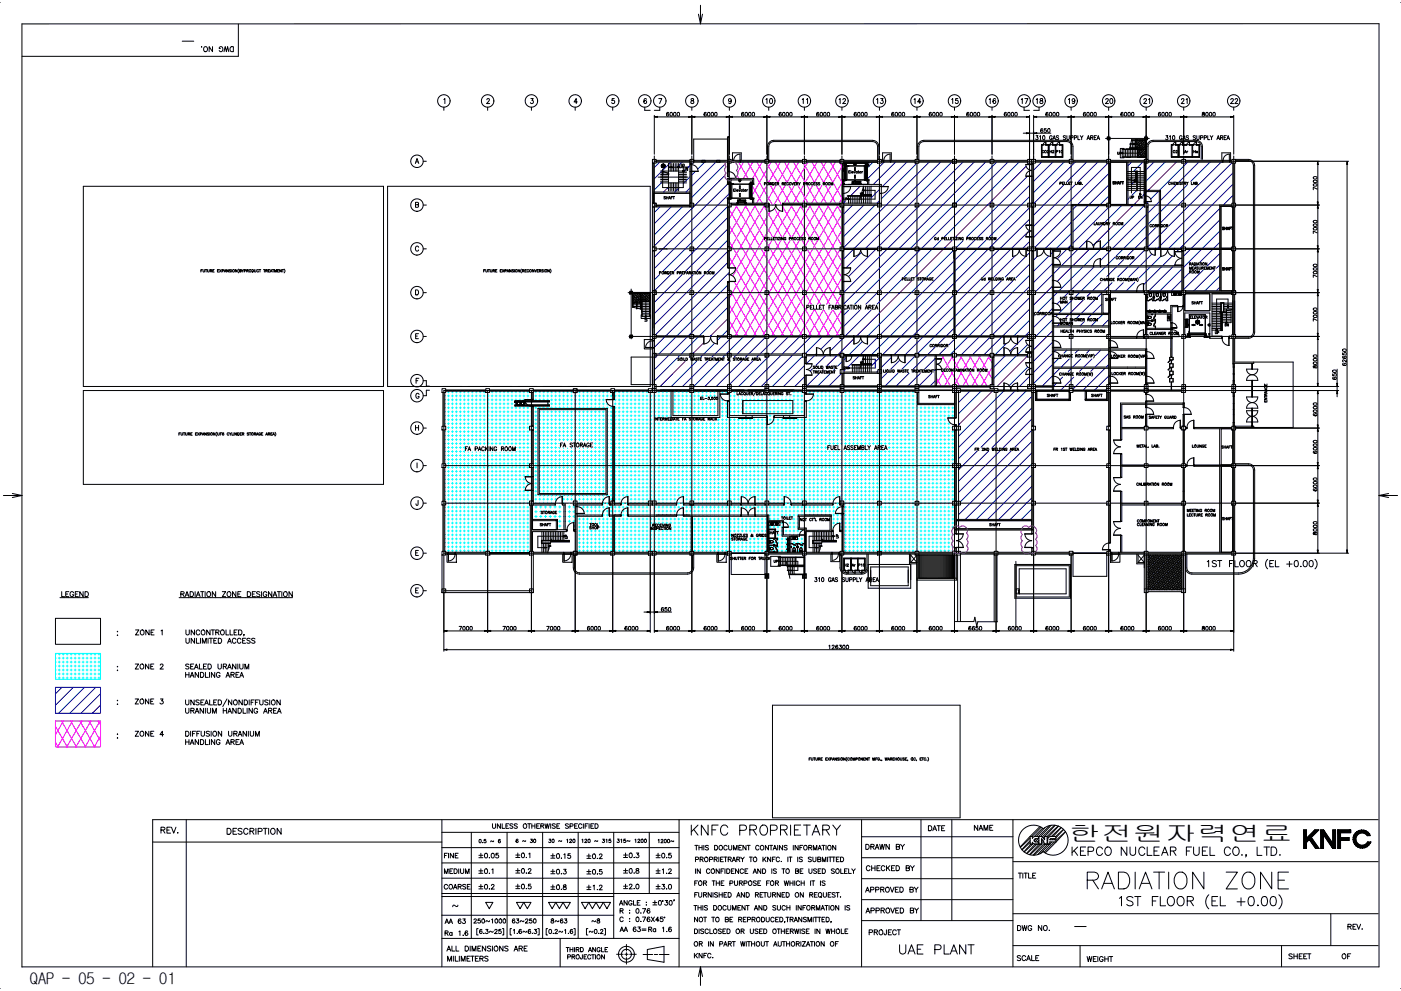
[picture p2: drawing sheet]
<svg xmlns="http://www.w3.org/2000/svg" width="420mm" height="297mm" viewBox="0 0 420 297" stroke-linecap="round" stroke-linejoin="round" font-family="sans-serif">
<defs><g id="words">
<text font-size="6.4" x="320.5" y="252.1">한전원자력연료</text>
<text font-size="4.8" x="9" y="294.9">QAP - 05 - 02 - 01</text>
</g></defs>
<g fill="none" stroke="#00f" stroke-width=".3">
<path d="M197.7 48.6l-1.5 1.6M198.6 54.4l-2.4 2.5M200.2 56.2l-1.3 1.4M201.1 48.6l-4.9 5M203.6 56.2l-1.3 1.4M204.5 48.6l-1.5 1.5M206.8 49.6l-2 2M206.8 53l-2 2M206.8 56.4l-1.2 1.2M207.6 48.9l-.2 .2M208.4 51.4l-1 1M211.2 48.6l-2.1 2.1"/>
<path d="M214.6 48.6l-7.2 7.2M217.3 52.6l-9.3 9.4M217.3 49.2l-9.9 10M218.1 55.2l-21.9 21.9M218.6 58l-22.4 22.5M254.4 59.3l-.2 .2M254.5 55.8l-.1 .1M257.9 55.8l-3 3M261.2 55.8l-.1 .2M261.7 48.6l-1.7 1.7M263.6 56.8l-2.5 2.5M265.1 48.6l-5.1 5.1"/>
<path d="M268.5 48.6l-6.7 6.7M271.8 48.6l-7.3 7.3M274.9 48.9l-10.7 10.7M278.6 48.6l-25.6 25.6M281.9 48.6l-25.8 25.8M285.3 48.6l-25.8 25.8M288.7 48.6l-13.2 13.2M292 48.6l-25.8 25.8M295.4 48.6l-25.8 25.8M298.8 48.6l-12.3 12.3M302.1 48.6l-25.8 25.8M305.5 48.6l-22.3 22.4"/>
<path d="M307.6 49.9l-21.1 21.1M308 52.9l-18.1 18.1M308.6 48.9l-.4 .4M308.6 55.6l-15.3 15.4M308.6 58.9l-12 12.1M312.2 48.6l-2.3 2.4M315.6 48.6l-5.7 5.7M318.8 55.5l-8.9 9M319 48.6l-9.1 9.1M322.2 55.5l-12.3 12.3M322.3 48.6l-12.3 12.3M325.7 48.6l-5.8 5.8"/>
<path d="M329.1 48.6l-5.8 5.8M332.1 48.9l-22.2 22.3M332.4 55.4l-5.9 5.9M332.4 58.8l-2.5 2.5M332.4 52.1l-9.3 9.2M338.6 59.3l-.4 .4M339.2 48.6l-1 1M340 54.5l-.8 .8M340.2 54.3h.1M340.9 57l-1.6 1.6M341.6 59.6l-1.6 1.7M342.5 48.6l-2.8 2.8"/>
<path d="M343 58.2l-.4 .5M343.8 57.4l-.2 .2M345.9 48.6l-2.3 2.3M347.2 57.4l-2.2 2.3M349.3 48.6l-5.7 5.7M350.1 54.5l-2.5 2.5M352.5 55.5l-4.6 4.6M352.6 48.6l-8.4 8.4M355.8 55.5l-7.9 7.9M356 48.6l-5.8 5.8M359.2 55.5l-11.3 11.3M359.4 48.6l-5.8 5.8"/>
<path d="M362.7 48.6l-5.7 5.8M366.1 48.6l-6.7 6.7M369.3 48.8l-19 19M369.6 51.9l-21.7 21.6M369.6 55.2l-19.2 19.2M369.6 58.6l-2.9 2.9M197.8 62l-1.6 1.7M201.2 62l-5 5M204.5 62l-8.3 8.4M207.9 62l-11.7 11.8M218.1 61.9l-19.3 19.3M218.1 65.3l-15.9 15.9"/>
<path d="M218.1 68.7l-12.5 12.5M218.1 72l-9.2 9.2M218.1 75.4l-5.8 5.8M218.1 78.8l-21.5 21.5M253.6 60.1l-.6 .6M255.6 61.5l-2.6 2.6M255.8 74.8l-2.8 2.8M258.2 75.7l-4.6 4.6M259 61.5l-6 6M262.3 61.5l-9.3 9.3M262.5 74.8l-8.1 8.1M263.1 74.2l-.2 .2"/>
<path d="M263.6 60.2l-.7 .7M265.9 74.8l-12.9 12.9M269.2 74.8l-16.2 16.2M272.6 74.8l-16.4 16.4M275.3 62l-12 12M276 74.8l-12.4 12.3M279.3 74.8l-8.2 8.2M282 72.1l-2.3 2.3M282.7 74.8l-8.3 8.2M285.4 72.1l-2.3 2.3M285.6 61.8l-12.6 12.6M285.7 75.1l-7.9 7.9"/>
<path d="M286 78.3l-22.1 22M288.8 72.1l-2.1 2M289.4 74.8l-3.1 3.1M292.1 72.1l-2.3 2.3M292.8 74.8l-6.5 6.4M295.5 72.1l-2.3 2.3M296.2 74.8l-9.9 9.8M296.8 74.1l-.2 .3M299.5 74.8l-12.8 12.8M302.9 74.8l-8.3 8.2M304.5 76.6l-6.5 6.4M305.7 75.4l-.4 .3"/>
<path d="M307.6 76.8l-6.2 6.2M308.6 69.1l-5.3 5.3M308.6 79.1l-4.1 4.1M308.6 62.3l-11.7 11.7M308.6 65.7l-8.7 8.7M308.6 72.4l-1.9 2M308.6 75.8l-.9 1M311 76.8l-1.1 1.1M312.9 74.9h.1M314.4 76.7l-4.5 4.6M315.5 75.7l-.5 .5M315.5 79l-5.6 5.7"/>
<path d="M316.4 74.8l-.4 .4M319.7 74.8l-2.8 2.8M321.1 66.7l-7.7 7.7M321.1 70l-4.3 4.4M321.1 73.4l-1 1M321.1 63.3l-10.7 10.7M322.8 61.6l-1.1 1.1M323.1 74.8l-4.9 4.8M326.1 61.6l-4.4 4.5M326.5 74.8l-4.9 4.8M327.8 66.7l-6.1 6.1M329.5 61.6l-7.8 7.9"/>
<path d="M329.8 74.8l-4.8 4.8M330.3 67.6l-6.8 6.8M332.5 62l-4.5 4.5M332.8 75.1l-2.9 3M333.2 74.8l-.3 .3M333.6 67.6l-5.9 6M334.4 77l-2.7 2.6M336.2 61.6l-4.8 4.9M336.6 74.8l-1.9 1.9M336.9 77.8l-1.8 1.8M339.6 61.6l-4.8 4.9M339.9 74.8l-1.9 1.9"/>
<path d="M343 61.6l-12.8 12.8M343 75l-4.6 4.6M343.6 64.4l-10 10M343.6 71.1l-3.3 3.3M343.6 67.7l-6.6 6.7M344.2 60.5l-.5 .4M345.3 76.2l-3.5 3.4M346.5 68.2l-2.3 2.4M346.7 74.8l-.3 .3M347.5 60.4l-3.3 3.4M347.5 70.5l-3.3 3.4M347.5 73.9l-.4 .5"/>
<path d="M347.5 63.8l-3.3 3.4M348 76.8l-2.8 2.8M349.9 68.2l-2 2M350 74.8h.1M351.5 76.7l-3 2.9M352.3 79.3l-.4 .3M352.3 75.9l-.2 .2M353.4 74.8l-.6 .6M354.1 77.4v.1M356.8 74.8l-1.9 1.9M358.6 79.7l-.1 .1M360.2 74.8l-5.3 5.3"/>
<path d="M363.5 74.8l-3.8 3.7M365.6 62.6l-11.8 11.8M365.6 65.9l-8.4 8.5M365.6 69.3l-5.1 5.1M365.6 72.7l-1.7 1.7M365.6 76l-3.7 3.8M365.6 79.4l-1 1M197.7 82.3l-1.5 1.6M201.1 82.3l-4.8 4.8M204.4 82.3l-8.2 8.3M207.8 82.3l-11.6 11.7M211.2 82.3l-15 15"/>
<path d="M218.1 85.5l-15.1 15.1M218.1 88.9l-11.8 11.7M218.1 92.2l-8.4 8.4M218.1 95.6l-5.2 5.2M218.1 99l-1.7 1.6M218.7 81.6l-19.1 19M254.4 93l-1.4 1.4M257.8 93l-4.8 4.8M261.1 93l-7.6 7.6M263.1 87.7l-3.5 3.5M270.3 83.8l-7.4 7.4M273.3 84.2l-16.5 16.4"/>
<path d="M276.7 84.2l-16.5 16.4M286 81.6l-19.1 19M286 85l-15.7 15.6M286 88.4l-12.3 12.2M286 91.7l-9 8.9M286 98.5l-2.2 2.1M286 95.1l-5.6 5.5M294 83.7l-7.7 7.6M296.8 87.6l-10.5 10.5M296.9 84.2l-10.6 10.5M300.2 84.2l-2.9 2.9M303.6 84.2l-16.5 16.4"/>
<path d="M308.6 82.5l-18.1 18.1M308.6 85.9l-14.7 14.7M308.6 89.2l-11 11.1M308.6 92.6l-8 8M308.6 96l-4.6 4.6M308.6 99.3l-1.3 1.3M310.1 94.5l-.2 .3M313.4 94.5l-3.5 3.6M315.5 82.4l-5.1 5.1M315.5 85.8l-5.6 5.6M315.5 89.1l-4.3 4.3M315.5 92.5l-.9 .9"/>
<path d="M315.5 95.9l-5.1 5M315.5 99.2l-5.6 5.7M316.9 87.7l-1 1.1M317.1 94.3l-.6 .6M317.6 97.1l-.5 .5M317.7 90.3l-.8 .8M317.9 80l-2 2M320.3 87.7l-1.2 1.1M320.5 94.3l-1.1 1M320.6 97.4l-.2 .2M321.2 80l-4.3 4.3M321.4 90l-3.9 3.9"/>
<path d="M323.6 87.7l-1.1 1.1M323.8 94.3l-1 1M324.6 80l-7.1 7.1M324.8 90l-4 3.9M325.1 96.4l-1.3 1.2M327 87.7l-1.1 1.1M327.2 94.3l-1 1M328 80l-7.2 7.1M328.1 90l-3.9 3.9M328.4 96.4l-1.2 1.2M330 84.7l-2.4 2.4M330.3 87.8l-1.1 1.1"/>
<path d="M330.3 91.2l-2.7 2.7M330.6 94.3l-1.4 1.3M331.3 80l-7.1 7.1M332.4 95.8l-1.9 1.8M333.4 84.7l-2.5 2.4M334.7 80l-3 3M336.8 84.7l-2.5 2.4M338.1 80l-3 3M340.1 84.7l-2.4 2.4M341.4 80l-2.9 3M344.8 80l-3.3 3.3M348.2 80l-5.3 5.3"/>
<path d="M351.5 80l-7.1 7.1M354.3 80.6l-6.5 6.5M354.3 84l-3.2 3.1M356.4 81.9l-1.5 1.5M357.4 80.9h-.1M359.6 82.1l-4.7 4.7M360.7 80.9l-1 1.1M364.1 80.9l-6.2 6.2M365.6 82.8l-4.4 4.3M365.6 86.1l-1 1M196.6 107l-.4 .4M197.1 106.5l-.4 .4"/>
<path d="M199.2 101l-3 3.1M200.5 106.5l-4.3 4.3M202.6 101l-5.1 5.1M203 107.4l-6.8 6.8M203.9 106.5l-.6 .6M205.5 108.2l-7.6 7.6M205.9 101l-5 5.1M206.8 106.9l-.2 .2M208.9 108.2l-7.7 7.6M209.3 101l-5 5.1M210.6 106.5l-.6 .6M211 102.7l-3.2 3.2"/>
<path d="M212.2 108.2l-7.6 7.6M214 106.5l-.6 .6M214.2 102.9l-3.2 3.2M215.6 108.2l-7.6 7.6M216.1 101l-1 1M217.3 106.5l-.6 .6M218.1 115.8h.1M219 108.2l-7.7 7.6M219 101.4l-4.6 4.7M219.4 101l-.2 .2M220.7 106.5l-.6 .6M222.3 108.2l-7.6 7.6"/>
<path d="M222.8 101l-5.1 5.1M224.1 106.5l-.6 .6M225.7 108.2l-7.1 7.1M226.2 101l-5.1 5.1M227.5 106.5l-.7 .6M229.3 101.2l-4.8 4.9M230.3 107l-8.9 8.8M230.8 106.5l-.3 .3M232.9 101l-5.1 5.1M234.2 106.5l-9.4 9.3M236.3 101l-5.1 5.1M237.6 106.5l-9.4 9.3"/>
<path d="M239.6 101l-5 5.1M240.6 106.8l-9.1 9M241.1 113l-2.8 2.8M241.1 109.6l-6.2 6.2M243 101l-5.1 5.1M243.6 110.5l-.7 .7M244.1 106.6l-2.4 2.4M244.8 106l-.3 .3M245.4 112.1l-3.6 3.5M246.4 101l-4.9 4.9M246.8 110.6l-.3 .3M247.5 106.6l-2.9 2.9"/>
<path d="M248.8 112.1l-3.6 3.5M249.7 101l-3.6 3.7M250.2 110.6l-.3 .3M250.8 106.6l-2.8 2.9M252.3 111.9l-3.7 3.7M252.4 108.4l-1.2 1.3M252.4 115.2l-.1 .1M252.7 101.4l-3.8 3.8M253.1 101l-.1 .1M253.4 110.8l-.4 .4M253.6 107.2l-.6 .6M256 101.5l-4.8 4.8"/>
<path d="M257.6 106.6l-3.4 3.4M258.5 102.3l-3.9 4M262.4 107.7v2.6M263.1 101.1l-5.2 5.2M263.2 111.1l-.4 .4M263.6 107.3l-2.4 2.5M263.6 110.7l-.1 .1M264.3 106.6l-.1 .1M265.8 111.9l-1.6 1.6M266.6 101l-5.3 5.3M267.2 107.1l-3 3M269.2 111.9l-3.8 3.7"/>
<path d="M269.7 107.9l-2.6 2.7M269.9 101l-5.2 5.3M272.5 111.9l-3.7 3.7M273.3 101l-5.3 5.3M274.3 106.7l-3.9 3.9M275.9 111.9l-3.8 3.7M276.7 101l-5.3 5.3M277.8 106.6l-4 4M279.3 111.9l-3.8 3.7M280 101l-4.8 4.9M280.3 104.1l-2.2 2.2M280.3 107.4l-3.1 3.2"/>
<path d="M280.3 110.8l-.2 .2M280.3 114.2l-1.4 1.4M283.4 101l-2 2M283.6 104.1l-2.1 2.2M286.4 101.4l-2 2M286.8 101l-.1 .1M290.1 101l-5.2 5.3M290.8 117.2l-3.4 3.4M293.5 101l-5.3 5.3M294.1 117.2l-6.7 6.8M296.8 101.1l-5.2 5.2M297.5 117.2l-10.1 10.2"/>
<path d="M298 106.6v.1M300.2 101l-5.2 5.3M300.9 117.2l-13.5 13.5M301.3 106.6l-3.3 3.4M301.7 102.9l-3.3 3.4M303.1 101.5l-.2 .3M304.2 117.2l-16.8 16.9M304.7 106.6l-6.7 6.8M304.9 103.1l-2.2 2.2M307 101l-1.9 1.9M307.6 117.2l-20.2 20.3M308.1 103.3l-3 3"/>
<path d="M308.1 106.6l-9.2 9.2M308.1 110l-5.6 5.6M308.6 112.8l-3 3M309.3 118.9l-15.2 15.2M310 101.4l-.1 .1M315.5 102.6l-5.6 5.6M315.5 106l-5.6 5.6M315.5 109.3l-5.6 5.7M315.5 112.7l-3 2.9M316.5 105l-.5 .4M316.7 114.8l-.8 .9M317.3 107.6l-1.4 1.4"/>
<path d="M317.8 110.4l-1.9 1.9M318.5 113l-.8 .8M319.9 105l-.9 .9M320.6 107.6l-2.4 2.4M321.2 110.4l-1 .9M321.9 113l-3.8 3.9M323.2 105l-.9 .9M324 107.6l-2.5 2.4M324.5 110.4l-.9 .9M325.3 113l-3.6 3.6M326.6 105l-.9 .9M327.4 107.6l-2.5 2.4"/>
<path d="M327.9 110.4l-.9 .9M330 105l-1.6 1.6M331.3 110.4l-6.5 6.5M331.8 116.6l-.3 .3M332 116.4l-.1 .1M332.4 105.9l-4.1 4.1M332.4 109.3l-.8 .7M332.4 112.7l-4.2 4.2M293 135.2l-5.6 5.6M296.3 135.2l-8.9 9M299.7 135.2l-12.3 12.4M303.1 135.2l-15.2 15.2"/>
<path d="M309.3 129l-5.1 5.1M309.3 132.4l-21.9 21.9M309.3 135.7l-19.9 20M309.3 139.1l-16.6 16.6M309.3 125.6l-8.5 8.5M309.3 122.3l-11.8 11.8M309.3 142.5l-13.2 13.2M309.3 145.8l-9.8 9.9M309.3 149.2l-6.5 6.5M309.3 152.6l-3.1 3.1M18.6 206l-2 2M22 206l-5.4 5.3"/>
<path d="M25.3 206l-7.7 7.8M28.7 206l-7.8 7.8M30.1 207.9l-5.8 5.9M30.1 211.3l-2.4 2.5"/>
</g>
<g fill="none" stroke="#000" stroke-width=".3">
<path d="M196.2 46.7v119.1M196.2 48.3h173.7M207.4 46.7v119.1M218.7 46.7v119.1M229.9 46.7v119.1M241.1 46.7v119.1M252.4 46.7v119.1M263.6 46.7v119.1M274.9 46.7v119.1M286.1 46.7v119.1M297.4 46.7v69.1M308.6 46.7v69.1"/>
<path d="M309.9 46.7v119.1M321.1 46.7v69.8M332.4 46.7v119.1M343.6 46.7v119.1M354.9 46.7v119.1M369.9 46.7v119.1h-236.8M196.2 61.5h173.7M196.2 74.6h173.7M188.3 87.7h181.6M146.2 117v48.8M159.3 117v60h-26.2v-60h236.8M172.4 117v48.8"/>
<path d="M183.7 117v48.8M188.6 100.8h181.3M194.9 117v48.8M196.2 115.8h173.7M287.4 117v48.8M298.6 117v48.8M133.1 139.5h236.8M133.1 150.8h236.8"/>
</g>
<!-- layer: WALL_200 -->
<g fill="none" stroke="#000" stroke-width=".3">
<path d="M195.6 48.9h.4v12h-.4zM196 57.9h10.8M196 57.6h10.8M206.8 48.9h.4v12h-.4zM218.1 53.5h7.9v1.5h-.4v-1.1h-7.1v1.1h-.4zM218.1 41h.4v12h-.4zM252.6 48.9h.4v12h-.4zM252.6 50.4v.6M253 55.3v-1.1h-.4v1.1M253 50.4v.6M253 48.6h7.5v.9h-.4v-.5h-7.1M254.3 55.3h5.8v-1.3h.4v1.3"/>
<path d="M309.3 48.9h.4v12h-.4zM332.5 48.9h.4v12h-.4zM337.8 48.6v12.7M338.2 48.6v12.7M343 48.9h.4v12h-.4zM196.7 61.6h10.1v.4h-10.1zM218.1 60.9v-1.3h.4v1.3M218.1 62h.4v12h-.4zM218.1 75.1h.4v5.1h-.4zM219.2 60.9h10.1v.4h-10.1zM225.6 60.9v-1.3h.4v1.3M234.7 60.9h5.9v.4h-5.9z"/>
<path d="M241.7 60.9h10.1v.4h-10.1zM252.6 75.1h.4v12h-.4zM252.6 62h.4v12h-.4zM253 74.4h10.1v.4h-10.1zM264.2 74.4h10.1v.4h-10.1zM275.5 74.4h10.1v.4h-10.1zM286 75.1h.3v12h-.3zM286 75.1v2.3M286.7 74.4h10.1v.4h-10.1zM298 74.4h10.1v.4h-10.1zM309.3 62h.4v12h-.4zM309.3 75.1h.4v12h-.4z"/>
<path d="M310.4 74.4h10.1v.4h-10.1zM321.7 74.4h10.1v.4h-10.1zM332.9 74.4h10.1v.4h-10.1zM332.9 61.3h10.1v.3h-10.1zM343.8 62h.4v12h-.4zM344.2 74.4h10.1v.4h-10.1zM354.3 75.1h.4v12h-.4zM355.4 74.4h13.9v.4h-13.9zM365.6 74.8v12.3M366 74.8v12.3M369.3 61.5h-3.7v12.9M369.3 61.8h-3.3v12.6"/>
<path d="M218.1 88.3h.4v12h-.4zM218.1 84.4h.4v2.7h-.4zM252.6 88.3h.4v12h-.4zM286 88.3h.3v12h-.3zM309.3 88.3h.4v12h-.4zM315.9 87.1h4.6v.4h-4.6zM321.7 87.1h10.1v.4h-10.1zM332.5 88.3h.4v12h-.4zM332.9 87.1h10.1v.4h-10.1zM343.4 88.3h.4v12h-.4zM343.8 94.1h7.2v4.3M344.2 87.1h10.1v.4h-10.1z"/>
<path d="M344.2 87.5h10M353 91.5h-2v2.3h-7.2M353 91.9h-1.6v4.8M354.7 88.3h.3v3.6h-.3zM355.4 87.1h13.9v.4h-13.9zM370.1 88.3v12M133.6 116.9h12M133.6 117.2h12M146.7 116.9h12M146.7 117.2h12M159.5 119.7v-2.1h.4v2.1M159.9 116.9h12"/>
<path d="M159.9 117.2h12M173 116.9h10.1M173 117.2h10.1M183.9 119.7v-2.1h.3v2.1M184.2 116.9h10.2M184.2 117.2h10.2M196.7 100.6h10.1v.4h-10.1zM196.7 116.9h10.1M196.7 117.2h10.1M208 116.9h10.1M208 117.2h10.1M208 100.6h2.9v.4h-2.9z"/>
<path d="M215.1 100.6h3v.4h-3zM219.2 100.6h10.1v.4h-10.1zM219.2 116.9h10.1M219.2 117.2h10.1M230.5 100.6h10.1v.4h-10.1zM230.5 116.9h10.1M230.5 117.2h10.1M241.3 112.5h.4v2.8h-.4zM241.3 107h.4v1.9h-.4zM241.7 100.6h10.1v.4h-10.1zM241.7 115.6h10.2v.4h-10.2zM241.7 106.3h10.2v.3h-10.2z"/>
<path d="M241.7 116.9h10.2M241.7 117.2h10.2M252.6 107h.4v3.8h-.4zM252.6 111.9h.4v3.4h-.4zM253 100.6h10.1v.4h-10.1zM253 106.3h10.2v.3h-10.2zM253 115.6h10.1v.4h-10.1zM253 106.3h10.1v.3h-10.1zM253 116.9h21.3M253 117.2h21.3M263.8 107h.4v8.3h-.4zM264.2 100.6h10.1v.4h-10.1z"/>
<path d="M264.2 115.6h10.1v.4h-10.1zM264.2 106.3h10.1v.3h-10.1zM275.1 117.6v3.7h11.2M275.5 100.6h10.1v.4h-10.1zM275.5 106.3h10.1v.3h-10.1zM275.5 115.6h10.1v.4h-10.1zM275.5 116.9h10.1M275.5 117.6v3.3M286.7 100.6h10.1v.4h-10.1zM286.7 115.6h10.1v.4h-10.1zM286.7 106.3h10.1v.3h-10.1zM287.9 116.9h10.1"/>
<path d="M287.9 117.2h10.1M297.6 107h.4v8.3h-.4zM298 100.6h10.1v.4h-10.1zM298 106.3h10.1v.3h-10.1zM309.3 117.6h.4v10.1h-.4zM309.3 101.4h.4v13.9h-.4zM309.3 116.9h-10.1M309.3 117.2h-10.1M310.4 115.6h5.1v.4h-5.1zM310.4 119.7h10.1v.3h-10.1zM310.4 117.2h.4v2.5h-.4zM310.4 116.9h10.1"/>
<path d="M310.4 117.2h10.1M320.5 117.6h.4v2.4h-.4zM321.7 116.9h10.1v.3h-10.1zM325.3 119.7h6.5v.3h-6.5zM325.3 117.2h.4v2.5h-.4zM331.8 117.6h.4v2.4h-.4zM332.5 117.6h.4v10.1h-.4zM332.9 116.9h10.1v.3h-10.1zM332.9 101.4v13.9M332.9 101h10.5M343.4 118.2v-.6h.4v.6M343.4 101.4h-10.9v13.9"/>
<path d="M343.4 104.6h.4v10.7h-.4zM344.2 116.9h10.1v.3h-10.1zM351 101.4h.4v5.6h-.4zM159.5 121.9h.4v5.8h-.4zM159.5 128.9h.4v10.1h-.4zM183.9 121.9h.3v28.2h-.3zM275.1 120.9h11.2M286.3 127.3v.4h.4v-.4M286.3 125.2v-7.6h.4v7.6M286.3 128.9h.4v10.1h-.4zM309.3 128.9h.4v10.1h-.4zM332.5 128.9h.4v10.1h-.4z"/>
<path d="M336.3 128.5h6.7M336.3 128.1h6.7M343.4 124.2v3.5h.4v-3.5M343.4 120.2v1.9M343.8 120.2v1.9M344.2 128.5h7.6M344.2 128.1h7.6M353.8 128.1h.5M353.9 128.5h.4M354.7 128.9h.3v10.1h-.3zM355.4 128.5h.4M355.4 128.1h.4"/>
<path d="M355.8 139.4h-.4v.3h.4M357.8 139.4h11.5v.3h-11.4M357.8 128.1h11.5M357.9 128.5h11.4M365.6 128.5v10.9M365.6 139.7v25.8M159.5 140.1h.4v10.1h-.4zM159.9 151h6.6M159.9 151.4h6.6M168.6 151h.8M168.6 151.4h.8M172.6 151.4v13.8"/>
<path d="M173 151h7.5M180.5 151.4h-7.5v13.8M182.7 151h.4M182.7 151.4h.4M184.2 151h1.9M184.2 151.4h1.9M188.3 151h6.1M188.3 151.4h6.1M196.7 151h6.1M196.7 151.4h6.1M205 151h1.8M205 151.4h13.1"/>
<path d="M208 151h10.1M219.2 151h10.1M219.2 151.4h10.1M222.1 151v.4M222.1 154.4v.3M226.4 154.4v.3M226.4 151v.4M230.5 158.7h2M230.5 158.6h2M230.5 151h4.5v.4h-4.5M230.5 156h4.4v.4h-4.4M232.3 158.6v2.7"/>
<path d="M232.5 158.6v2.7M234.5 158.1v2.6h2.2v4.8M234.9 158.1v2.2h4.7M240.6 151h-3.4v.4h12.5M241.3 154.4h7.9M241.7 151h8M241.7 159.3h7.5M241.7 158.9h7.1M252.6 151.4v13.8M253 151.4v14.1M286.3 140.1h.4v10.1h-.4zM286.3 151.4h.4v7.5h-.4z"/>
<path d="M286.7 158.5h22.6v.4h-22.6zM286.7 155.7h22.6v.3h-22.6zM309.3 140.1h.4v10.1h-.4zM309.3 151.4h.4v7.5h-.4zM332.5 140.1h.4v10.1h-.4zM332.5 151.4h.4v11.3h-.4zM354.7 140.1h.3v10.1h-.3zM354.7 151.4h.3v13.8h-.3zM239.6 160.7h-2.5v4.8"/>
</g>
<!-- layer: WALL -->
<g fill="none" stroke="#000" stroke-width=".3">
<path d="M198.6 51.3v4.9h6.2v-4.9M200.4 50.1h3M206.8 51.4h.4zM206.8 49.3h.4zM206.9 49.3h.3M207.2 49.3a2.06 2.06 0 0 1 2.1 2M209.3 51.3l-2.1 .1M209.3 51.3l-2.4 .1M218.1 53.5h.4zM218.1 51.4h.4zM218.1 51.4h.3M218.5 51.4a2.06 2.06 0 0 1 2 2"/>
<path d="M219.8 48.1l.1 .5zM219.8 48.1v.5M219.9 48.1h.1M220.5 53.4l-2.4 .1M220.5 53.4l-2 .1M221.8 48.1h.1M221.9 48.1l.1 .5zM222 48.1v.5M222.2 45.8h-2.6v2.3M252.6 55.8l.4 .1zM252.6 57.9l.4 .1zM252.6 58h.3"/>
<path d="M252.6 55.8h.3M253 55.9l2 .1zM255 56a2.06 2.06 0 0 1-2 1.9M263.8 55.8l.4 .1zM263.8 57.9l.4 .1zM263.9 58h.3M263.9 55.8h.3M264.2 55.9l2.1 .1zM264.8 48.1l.1 .5zM264.8 48.1v.5M264.9 48.1h.1M266.3 56a2.06 2.06 0 0 1-2.1 1.9"/>
<path d="M266.8 48.1h.1M266.9 48.1l.1 .5zM267 48.1v.5M267.2 45.8h-2.6v2.3M336.4 45.9h5.1M339.5 43.2l.7-.1v.2zM339.5 43.2h2M366.5 48.1l.1 .5zM366.5 48.1v.5M366.6 48.1h.1M368.5 48.1h.1M368.6 48.1l.1 .5z"/>
<path d="M368.7 48.1v.5M368.9 45.8h-2.6v2.3M230.5 60.9v.4zM230.5 60.9v.3M230.5 61.3l.1 2zM230.6 63.3a2.06 2.06 0 0 0 2-2 2.06 2.06 0 0 0 2 2M234.6 60.9l.1 .4zM234.6 61.3v2M234.7 60.9l-.1 2.4M255.9 74.4l.1 .4zM255.9 74.4l.1 2.4M256 74.8v2"/>
<path d="M256 76.8a2.06 2.06 0 0 0 2-2 2.06 2.06 0 0 0 2 2M260 74.8l.1 2zM260.1 74.4v.4zM260.1 74.4v.3M303.5 74.4v.4zM303.5 74.4v.3M303.5 74.8l.1 2zM303.6 76.8a2.06 2.06 0 0 0 2-2 2.06 2.06 0 0 0 2 2M307.6 74.8l.1 2zM307.7 74.4v.4zM307.7 74.4v.3M310.8 74.4v.4z"/>
<path d="M310.8 74.4v.3M310.8 74.8l.1 2zM310.9 76.8a2.06 2.06 0 0 0 2-2 2.06 2.06 0 0 0 2 2M315 74.4v.4zM315 74.8l-.1 2M315 74.4l-.1 2.4M315.5 75.1l.4 .1zM315.5 79.3l.4 .1zM315.5 75.1l2.4 .2M315.5 79.4h.3M315.9 75.2l2 .1M315.9 79.2l2 .1z"/>
<path d="M317.9 75.3a2.06 2.06 0 0 1-2 2 2.06 2.06 0 0 1 2 1.9M325.7 74.4v.4zM325.8 72.2a2.09 2.09 0 0 1 2 2.2 2.09 2.09 0 0 1 2-2.2M325.8 72.2l-.1 2.5M325.8 72.2l-.1 2.2M327.8 79.6v.4zM327.8 79.7v.3M329.8 77.5a2.09 2.09 0 0 0-2 2.1M329.8 72.2l.1 2.2M329.8 77.5l.1 2.1M329.8 72.2l.2 2.5M329.8 77.5l.2 2.5"/>
<path d="M329.9 79.6l.1 .4zM329.9 74.4l.1 .4zM347.9 74.4l.1 .4zM347.9 74.4v.3M348 74.8v2zM348 76.8a2.06 2.06 0 0 0 2-2 2.06 2.06 0 0 0 2 2M352 74.8l.1 2zM352.1 74.4v.4zM352.1 74.4v.3M352.2 79.4l2.1 .1zM352.2 75.4l2.1 .1zM352.2 75.5a2.06 2.06 0 0 0 2.1 1.9 2.06 2.06 0 0 0-2.1 2"/>
<path d="M354.3 75.3l.4 .1zM354.3 79.5l.4 .1zM354.3 75.3h.3M354.3 79.6h.3M190.8 91.2h.2l-.1 .7zM190.9 89.8v2M193.6 89.8v5.1M218.1 80.2l.4 .1zM218.1 84.4h.4zM218.1 80.2h.3M218.1 84.4h.3M218.5 84.3l2 .1z"/>
<path d="M218.5 80.3h2zM220.5 80.3a2.06 2.06 0 0 1-2 2 2.06 2.06 0 0 1 2 2M252.6 80.2l.4 .1zM252.6 84.4h.4zM252.6 80.2h.3M252.6 84.4h.3M253 80.3h2zM253 84.3l2 .1zM255 80.3a2.06 2.06 0 0 1-2 2 2.06 2.06 0 0 1 2 2M315.5 84l.4 .1zM315.5 86.1l.4 .1zM315.5 90.8l.4 .1z"/>
<path d="M315.5 92.9l.4 .1zM315.5 94.8h.4zM315.5 96.9h.4zM315.5 84h.3M315.5 86.2h.3M315.5 90.8h.3M315.5 93h.3M315.5 94.8h.3M315.9 84.1a2.09 2.09 0 0 1 2.1 2M315.9 90.9a2.09 2.09 0 0 1 2.1 2M315.9 94.8a2.09 2.09 0 0 1 2.1 2M315.9 86.1h2.1z"/>
<path d="M315.9 92.9h2.1zM318 96.8l-2.5 .1M318 96.8l-2.1 .1M340.7 87.1l.1 .4zM340.7 87.2v.3M342.8 85a2.09 2.09 0 0 0-2 2.1M342.8 98.9a2.09 2.09 0 0 0-2 2.1M342.8 98.9l.1 2.1M342.8 85l.1 2.5M342.8 98.9l.1 2.5M342.8 85l.1 2.1M342.9 87.1v.4z"/>
<path d="M351 98.8h.4zM351 98.8h.3M351.4 98.8a2.09 2.09 0 0 1 2.1 2M364.5 98.9h.2zM364.6 98.8l.1 .1zM364.6 99.1l.1-.2zM364.7 98.7v.2zM364.7 98.9v.3zM364.7 98.9h.2zM364.9 98.8l-.2 .1zM367.5 96.7h.2zM367.5 96.5l.2 .2z"/>
<path d="M367.5 96.8l.2-.1zM367.7 96.5v.2zM367.7 96.7v.2zM367.7 96.7h.2zM367.7 93.7l.1 .7h-.2zM367.7 93.7v3M367.8 96.5l-.1 .2zM368 91.6h.3l-.2 .8zM368.1 92.4v-2.8h-3.4v9.3M369.1 92.8v3.9M157.3 119.7h2.2l-2.2 .1a2.09 2.09 0 0 0 2.2 2M159.5 119.7h.4z"/>
<path d="M159.5 119.7h.3M181.7 119.7h2.2l-2.2 .1a2.09 2.09 0 0 0 2.2 2M183.9 119.7h.3zM183.9 119.7h.3M193.5 104.1l2.1 .1zM195.6 104.2l.6 .1zM195.6 102.1h.6zM195.6 102.1v.1M195.6 102.1h.5M195.6 104.3h.5M198 116.9h8.8M198 117.2h8.8"/>
<path d="M208 116.9h10.1M208 117.2h10.1M210.9 100.6l.1 .4zM210.9 100.7v.3M211 101v2.1zM211 103.1a2.06 2.06 0 0 0 2-2.1 2.06 2.06 0 0 0 2 2.1M215 101l.1 2.1zM215.1 100.6v.4zM215.1 100.7v.3M215.9 118.1a2.09 2.09 0 0 0 2.2 2M218.1 118l.4 .1zM218.1 118.1h-2.2"/>
<path d="M218.4 118l-2.5 .1M219.2 116.9h3.9M219.2 117.2h3.9M224.2 116.9h5.1M224.2 117.2h5.1M230.5 116.9h7.6M230.5 117.2h7.6M241.3 118l.4 .1zM241.4 118l2.5 .1M241.7 118.1h2.2M243.9 118.1a2.09 2.09 0 0 1-2.2 2M244.7 106.3l.1 .3z"/>
<path d="M244.7 106.3v.3M244.8 104.2v2.1zM244.8 104.2a2.06 2.06 0 0 1 2 2.1 2.06 2.06 0 0 1 2-2.1M248.8 104.2l.1 2.4M248.8 104.2l.1 2.1M248.9 106.3v.3zM255.9 100.6l.1 .4zM255.9 100.7l.1 2.4M256 101v2.1M256 103.1a2.06 2.06 0 0 0 2-2.1 2.06 2.06 0 0 0 2 2.1M260 101l.1 2.1zM260.1 100.6v.4z"/>
<path d="M260.1 100.7v.3M267.2 106.3v.3zM267.2 106.3l.1 2.4M267.2 106.6l.1 2.1M267.3 108.7a2.06 2.06 0 0 0 2-2.1 2.06 2.06 0 0 0 2 2.1M271.3 106.6v2.1zM271.3 106.3l.1 .3zM271.4 106.3v.3M280.4 107.5h.1M280.4 110.8h.1M300.9 100.6l.1 .4zM300.9 106.3l.1 .3z"/>
<path d="M300.9 116.9l.1 .3zM300.9 100.7v.3M300.9 106.3v.3M300.9 116.9v.3M301 101v2.1zM301 104.2v2.1zM301 114.8v2.1zM301 103.1a2.06 2.06 0 0 0 2-2.1 2.06 2.06 0 0 0 2 2.1M301 104.2a2.06 2.06 0 0 1 2 2.1 2.06 2.06 0 0 1 2-2.1M301 114.8a2.06 2.06 0 0 1 2 2.1 2.06 2.06 0 0 1 2-2.1M305 104.2l.1 2.1M305 104.2l.1 2.4"/>
<path d="M305 114.8l.1 2.1M305 114.8l.1 2.4M305.1 100.6v.4zM305.1 106.3v.3zM305.1 116.9v.3zM305.1 101l-.1 2.1M305.1 100.7l-.1 2.4M315.5 112.7l.4 .1zM315.5 114.8l.4 .1zM315.5 105.3l.4 .1zM315.5 107.5h.4zM315.5 102l.4 .1z"/>
<path d="M315.5 104.2h.4zM315.5 112.7h.3M315.5 114.9h.3M315.5 105.3h.3M315.5 102h.3M315.9 112.8a2.09 2.09 0 0 1 2.1 2M315.9 105.4a2.09 2.09 0 0 1 2.1 2M315.9 102.1a2.09 2.09 0 0 1 2.1 2M315.9 114.8h2.1zM318 104.1l-2.5 .1M318 107.4l-2.5 .1M318 104.1l-2.1 .1"/>
<path d="M318 107.4l-2.1 .1M332.5 112.7l.4 .1zM332.5 114.8l.4 .1zM332.5 102l.4 .1zM332.5 104.2h.4zM332.5 105.3l.4 .1zM332.5 107.5h.4zM332.6 112.7h.3M332.6 114.9h.3M332.6 102h.3M332.6 105.3h.3M332.9 112.8a2.09 2.09 0 0 1 2.2 2"/>
<path d="M332.9 102.1a2.09 2.09 0 0 1 2.2 2M332.9 114.8h2.2zM332.9 105.4a2.09 2.09 0 0 1 2.2 2M335.1 104.1l-2.5 .1M335.1 104.1l-2.2 .1M335.1 107.4l-2.5 .1M335.1 107.4l-2.2 .1M340.7 101l.1 .4zM340.7 101.1v.3M342.9 101v.4zM343.4 118.1l.4 .1zM343.4 112.7l.4 .1z"/>
<path d="M343.4 114.8l.4 .1zM343.4 107.5h.4zM343.4 105.3l.4 .1zM343.5 112.7h.3M343.5 114.9h.3M343.5 105.3h.3M343.5 118.1h.3M343.8 112.8a2.09 2.09 0 0 1 2.1 2M343.8 114.8h2.1zM343.8 105.4a2.09 2.09 0 0 1 2.1 2M343.8 118.2a2.06 2.06 0 0 1 2.1 2M345.9 107.4l-2.1 .1"/>
<path d="M345.9 107.4l-2.4 .1M351 100.9h.4zM351 100.9h.3M351.4 100.8l2.1 .1zM366.3 101l.1 .4zM366.3 101.1v.3M366.4 101.4a2.09 2.09 0 0 0 2 2.1M368.4 101.4v2.1zM368.4 101l.1 .4zM368.5 101.1v.3M159.5 121.8l.4 .1zM183.9 121.8l.3 .1z"/>
<path d="M218.1 120.1l.4 .1zM218.1 120.2h.3M229.9 124.7l.1 .4zM229.9 124.8l.1 2.5M230 125.1v2.2M232 125.1a2.09 2.09 0 0 1-2 2.2M232 124.7l.1 .4zM232.1 124.8v.3M241.3 120.1l.4 .1zM241.4 120.2h.3M284.2 125.2l2.1 .1zM284.2 125.3a2.09 2.09 0 0 0 2.1 2"/>
<path d="M286.3 127.3l.4 .1zM286.3 125.2h.4zM286.4 127.4h.3M286.4 125.2h.3M333.9 135.9l2 .1M333.9 131.9h2zM333.9 135.9h2M333.9 131.9a2.06 2.06 0 0 0 2 2 2.06 2.06 0 0 0-2 2M335.9 131.8h.4zM335.9 136h.4zM336 131.8h.3M336 136h.3"/>
<path d="M343.4 124.2l.4 .1zM343.4 122.1h.4zM343.4 120.2l.4 .1zM343.5 124.3h.3M343.5 122.1h.3M343.5 120.3h.3M343.8 122.1a2.06 2.06 0 0 1 2.1 2M343.8 124.1l2.1 .1zM343.8 120.2h2.1zM351.7 128.1l.1 .4zM351.7 128.1v.3M353.8 126a2.09 2.09 0 0 0-2 2.1"/>
<path d="M353.8 126l.1 2.4M353.8 126l.1 2.1M353.9 128.1v.4zM354.7 122.1h.3zM354.7 124.2l.3 .1zM354.7 124.3h.3M354.7 122.1h.3M355 122.1a2.06 2.06 0 0 1 2.1 2M355 124.1l2.1 .1zM355.8 128.1v.4zM355.8 139.4v.3zM355.8 128.1v.3"/>
<path d="M355.8 139.4v.3M357.8 126a2.09 2.09 0 0 0-2 2.1M357.8 137.2a2.09 2.09 0 0 0-2 2.2M357.8 126l.2 2.4M357.8 137.2l.2 2.5M357.8 126l.1 2.1M357.8 137.2l.1 2.2M357.9 128.1l.1 .4zM357.9 139.4l.1 .3zM157.4 142.9h2.1zM157.4 146.9l2.1 .1zM157.4 142.9a2.06 2.06 0 0 0 2.1 2 2.06 2.06 0 0 0-2.1 2"/>
<path d="M159.5 142.8h.4zM159.5 147h.4zM159.5 147h.3M159.5 142.8h.3M166.5 151v.4zM166.5 151v.3M168.5 148.8a2.09 2.09 0 0 0-2 2.2M168.5 148.8l.1 2.2zM168.6 151v.4zM168.6 151v.3M169.9 158.8l.1 .3zM169.9 158.8v.3"/>
<path d="M172 156.6a2.09 2.09 0 0 0-2 2.2M172 156.6l.1 2.2M172 156.6l.1 2.5M172.1 158.8v.3zM172.6 153.9l.4 .1zM172.6 151.8l.4 .1zM172.7 151.8h.3M172.7 154h.3M173 151.9a2.09 2.09 0 0 1 2.2 2M173 153.9h2.2zM180.5 151l.1 .4zM180.5 154.4l.1 .3z"/>
<path d="M180.5 151v.3M180.5 154.4v.3M182.6 148.8a2.09 2.09 0 0 0-2 2.2M182.6 152.2a2.09 2.09 0 0 0-2 2.2M182.6 148.8l.1 2.2zM182.6 152.2l.1 2.2zM182.7 151v.4zM182.7 154.4v.3zM182.7 151v.3M182.7 154.4v.3M186.1 151l.1 .4zM186.1 154.4l.1 .3z"/>
<path d="M186.1 151v.3M186.1 154.4v.3M188.2 148.8a2.09 2.09 0 0 0-2 2.2M188.2 152.2a2.09 2.09 0 0 0-2 2.2M188.2 148.8v2.2M188.2 148.8l.1 2.5M188.2 152.2l.1 2.5M188.2 152.2v2.2M188.2 151l.1 .4zM188.2 154.4l.1 .3zM202.8 151v.4zM202.8 154.4v.3z"/>
<path d="M202.8 151v.3M202.8 154.4v.3M204.8 152.2a2.09 2.09 0 0 0-2 2.2M204.8 152.2l.1 2.2zM204.9 148.8v2.2l-.1-2.2a2.09 2.09 0 0 0-2 2.2M204.9 151l.1 .4zM204.9 154.4l.1 .3zM205 151v.3M205 154.4v.3M222.1 151l.1 .4zM222.1 154.4l.1 .3zM222.1 151v.3"/>
<path d="M222.1 154.4v.3M222.2 152.2l.1 2.2zM222.2 148.8v2.2l.1-2.2a2.09 2.09 0 0 1 2 2.2 2.09 2.09 0 0 1 2-2.2M222.3 152.2a2.09 2.09 0 0 1 2 2.2 2.09 2.09 0 0 1 2-2.2M226.3 148.8l.1 2.2zM226.3 152.2l.1 2.2zM226.4 151v.4zM226.4 154.4v.3zM226.4 154.4v.3M226.4 151v.3M235 151l.1 .4zM235 151v.3"/>
<path d="M235.1 148.8l.1 2.2zM235.2 148.8a2.09 2.09 0 0 1 2 2.2M237.2 151v.4zM237.2 151v.3M249.7 158.9v.4zM249.7 151v.4zM249.7 151v.3M249.7 159v.3M250.4 153.9h2.2zM251.7 156.8a2.09 2.09 0 0 0-2 2.1M251.7 156.8l.1 2.1zM251.8 151v.4z"/>
<path d="M251.8 148.8v2.2l-.1-2.2a2.09 2.09 0 0 0-2 2.2M251.8 158.9v.4zM251.8 151v.3M251.8 159v.3M252.6 151.9a2.09 2.09 0 0 0-2.2 2M252.6 153.9l.4 .1zM252.6 151.8l.4 .1zM252.6 151.8h.3M252.6 154h.3M286.3 159.9l.4 .1zM286.4 159.9h.3M286.7 160l2.1 .1z"/>
<path d="M307.2 160l2.1 .1zM309.3 159.9l.4 .1zM309.3 159.9h.3M333.9 156.3l2 .1zM333.9 147.2h2M333.9 143.2a2.06 2.06 0 0 0 2 2 2.06 2.06 0 0 0-2 2M333.9 156.4a2.06 2.06 0 0 0 2 2 2.06 2.06 0 0 0-2 1.9M335.9 143l.4 .1zM335.9 156.2l.4 .1zM335.9 147.2l.4 .1zM335.9 143.1l-2 .1M336 147.3h.3"/>
<path d="M336 156.2h.3M336.3 143l-2.4 .2M132.5 166.4v11.2h27.4v-11.2M134.3 165.5l.1 .6zM134.3 165.6v.4M134.4 166.1v2zM136.3 166.1h.1M136.4 165.5l.1 .6zM136.5 165.6v.4M163.2 164l.8 .1-.8 .2zM168.8 160.7h.2zM168.9 160.9l.1-.2z"/>
<path d="M168.9 160.6l.1 .1zM169 165.5l.1 .6zM169 165.6v.4M169 160.5v.2zM169 160.7h.2zM169 160.7v.2zM169 160.7h-7.8v3.4h2.8M169.1 166.1v2zM169.2 160.6l-.2 .1zM171 166.1h.1M171.1 165.5l.1 .6zM171.2 165.6v.4"/>
<path d="M215.2 165.5l.1 .6zM215.2 165.6v.4M215.4 166.1l-.1 2 .1-2M217.2 166.1h.1M217.3 165.5l.1 .6zM217.4 165.6v.4M244.6 164l.7 .1-.7 .2zM249.4 165.5l.1 .6zM249.4 165.6v.4M249.5 166.1h.1M249.6 160.7h.2zM249.7 160.6l.1 .1z"/>
<path d="M249.8 160.7v.2zM249.8 160.5v.2zM249.8 160.7l.2-.1zM249.8 160.7l.2 .2zM250.4 160.7h-7.8v3.4h2.7M251.4 166.1h.1M251.5 165.5l.1 .6zM251.6 165.6v.4M251.7 166.1v2.2h-2.6M260.3 169.2h12.7v7.1h-12.7zM261 169.9h11.3v5.6h-11.3zM286.3 164.1l.4 .1z"/>
<path d="M287.1 166.4v19.9M287.9 166.4v19.9M288.8 160.1a2.06 2.06 0 0 1-2.1 1.9 2.06 2.06 0 0 1 2.1 2M288.8 164l-2.4 .2M288.8 164l-2.1 .1M298 166.4v19.9M298.9 166.4v19.9M304.2 169.2h16.7v10.1h-16.7zM304.6 176.5h.9v1.5h-.9zM304.6 169.5h15.9v9.4h-15.9zM305.5 170.5h14.1v7.5h-14.1zM307.2 164l2.4 .2"/>
<path d="M307.2 164l2.1 .1M307.2 160.1a2.06 2.06 0 0 0 2.1 1.9 2.06 2.06 0 0 0-2.1 2M309.3 164.1l.4 .1zM330.5 164.7l2 .1zM332.5 162.7a2.06 2.06 0 0 0-2 2M332.5 164.8l.4 .1zM332.5 162.7h.4zM332.6 164.9h.3M332.6 162.7h.3M333.2 165.5l.1 .6zM333.2 165.6v.4M333.3 166.1l.1 2z"/>
<path d="M333.9 160.3l2 .1M333.9 160.3h2M335.3 166.1h.1M335.4 165.5v.6zM335.4 165.6v.4M335.9 160.4l.4 .1zM336 160.5h.3M286.4 186.3h5.5l.3-1.3 .6 2.6 .3-1.3h5.9"/>
</g>
<g fill="none" stroke="#0ff" stroke-width=".3">
<path d="M133.3 118.7h.2M133.3 119.8h.2M134.1 117.5h.6M134.1 118.7h.6M134.1 119.8h.6M134.4 117.2v.6M134.4 118.4v.5M134.4 119.5v.6M135.3 117.5h.6M135.3 118.7h.6M135.3 119.8h.6M135.6 117.2v.6"/>
<path d="M135.6 118.4v.5M135.6 119.5v.6M136.5 117.5h.6M136.5 118.7h.6M136.5 119.8h.6M136.8 117.2v.6M136.8 118.4v.5M136.8 119.5v.6M137.7 117.5h.6M137.7 118.7h.6M137.7 119.8h.6M138 117.2v.6"/>
<path d="M138 118.4v.5M138 119.5v.6M138.9 117.5h.6M138.9 118.7h.6M138.9 119.8h.6M139.2 117.2v.6M139.2 118.4v.5M139.2 119.5v.6M140.1 117.5h.6M140.1 118.7h.6M140.1 119.8h.6M140.4 117.2v.6"/>
<path d="M140.4 118.4v.5M140.4 119.5v.6M141.3 117.5h.6M141.3 118.7h.6M141.3 119.8h.6M141.6 117.2v.6M141.6 118.4v.5M141.6 119.5v.6M142.5 117.5h.6M142.5 118.7h.6M142.5 119.8h.6M142.8 117.2v.6"/>
<path d="M142.8 118.4v.5M142.8 119.5v.6M143.7 117.5h.6M143.7 118.7h.6M143.7 119.8h.6M144 117.2v.6M144 118.4v.5M144 119.5v.6M144.9 117.5h.5M144.9 118.7h.5M144.9 119.8h.5M145.1 117.2v.6"/>
<path d="M145.1 118.4v.5M145.1 119.5v.6M146 118.7h.6M146 119.8h.6M146.3 117.6v.2M146.3 118.4v.5M146.3 119.5v.6M147.2 117.5h.6M147.2 118.7h.6M147.2 119.8h.6M147.5 117.2v.6M147.5 118.4v.5"/>
<path d="M147.5 119.5v.6M148.4 117.5h.6M148.4 118.7h.6M148.4 119.8h.6M148.7 117.2v.6M148.7 118.4v.5M148.7 119.5v.6M149.6 117.5h.6M149.6 118.7h.6M149.6 119.8h.6M149.9 117.2v.6M149.9 118.4v.5"/>
<path d="M149.9 119.5v.6M150.8 117.5h.6M150.8 118.7h.6M150.8 119.8h.6M151.1 117.2v.6M151.1 118.4v.5M151.1 119.5v.6M152 117.5h.6M152 118.7h.6M152 119.8h.6M152.3 117.2v.6M152.3 118.4v.5"/>
<path d="M152.3 119.5v.6M153.2 117.5h.6M153.2 118.7h.6M153.2 119.8h.6M153.5 117.2v.6M153.5 118.4v.5M153.5 119.5v.6M154.4 117.5h.6M154.4 118.7h.6M154.4 119.8h.6M154.7 117.2v.6M154.7 118.4v.5"/>
<path d="M154.7 119.5v.6M155.6 117.5h.6M155.6 118.7h.6M155.6 119.8h.6M155.9 117.2v.6M155.9 118.4v.5M155.9 119.5v.6M156.8 117.5h.6M156.8 118.7h.6M156.8 119.8h.6M157.1 117.2v.6M157.1 118.4v.5"/>
<path d="M157.1 119.5v.6M157.9 117.5h.6M157.9 118.7h.6M157.9 119.8h.6M158.2 117.2v.6M158.2 118.4v.5M158.2 119.5v.6M159.1 118.7h.2M159.1 119.8h.6M159.4 119.8v.3M160.3 117.5h.6M160.3 118.7h.6"/>
<path d="M160.3 119.8h.6M160.6 117.2v.6M160.6 118.4v.5M160.6 119.5v.6M161.5 117.5h.6M161.5 118.7h.6M161.5 119.8h.6M161.8 117.2v.6M161.8 118.4v.5M161.8 119.5v.6M162.7 117.5h.6M162.7 118.7h.6"/>
<path d="M162.7 119.8h.6M163 117.2v.6M163 118.4v.5M163 119.5v.6M163.9 117.5h.6M163.9 118.7h.6M163.9 119.8h.6M164.2 117.2v.6M164.2 118.4v.5M164.2 119.5v.6M165.1 117.5h.6M165.1 118.7h.6"/>
<path d="M165.1 119.8h.6M165.4 117.2v.6M165.4 118.4v.5M165.4 119.5v.6M166.3 117.5h.6M166.3 118.7h.6M166.3 119.8h.6M166.6 117.2v.6M166.6 118.4v.5M166.6 119.5v.6M167.5 117.5h.6M167.5 118.7h.6"/>
<path d="M167.5 119.8h.6M167.8 117.2v.6M167.8 118.4v.5M167.8 119.5v.6M168.7 117.5h.6M168.7 118.7h.6M168.7 119.8h.6M169 117.2v.6M169 118.4v.5M169 119.5v.6M169.9 117.5h.5M169.9 118.7h.5"/>
<path d="M169.9 119.8h.5M170.1 117.2v.6M170.1 118.4v.5M170.1 119.5v.6M171 117.5h.6M171 118.7h.6M171 119.8h.6M171.3 117.2v.6M171.3 118.4v.5M171.3 119.5v.6M172.2 118.7h.6M172.2 119.8h.6"/>
<path d="M172.5 117.7v.1M172.5 118.4v.5M172.5 119.5v.6M173.4 117.5h.6M173.4 118.7h.6M173.4 119.8h.6M173.7 117.2v.6M173.7 118.4v.5M173.7 119.5v.6M174.6 117.5h.6M174.6 118.7h.6M174.6 119.8h.6"/>
<path d="M174.9 117.2v.6M174.9 118.4v.5M174.9 119.5v.6M175.8 117.5h.6M175.8 118.7h.6M175.8 119.8h.6M176.1 117.2v.6M176.1 118.4v.5M176.1 119.5v.6M177 117.5h.6M177 118.7h.6M177 119.8h.6"/>
<path d="M177.3 117.2v.6M177.3 118.4v.5M177.3 119.5v.6M178.2 117.5h.6M178.2 118.7h.6M178.2 119.8h.6M178.5 117.2v.6M178.5 118.4v.5M178.5 119.5v.6M179.4 117.5h.6M179.4 118.7h.6M179.4 119.8h.6"/>
<path d="M179.7 117.2v.6M179.7 118.4v.5M179.7 119.5v.6M180.6 117.5h.6M180.6 118.7h.6M180.6 119.8h.6M180.9 117.2v.6M180.9 118.4v.5M180.9 119.5v.6M181.8 117.5h.6M181.8 118.7h.6M182.1 117.2v.6"/>
<path d="M182.1 118.4v.5M182.1 119.5v.3M182.9 117.5h.2M182.9 118.7h.6M183.2 117.6v.2M183.2 118.4v.5M183.2 119.5v.3M184.1 119.8h.6M184.2 117.5h.5M184.2 118.7h.5M184.4 117.2v.6M184.4 118.4v.5"/>
<path d="M184.4 119.5v.6M185.3 117.5h.6M185.3 118.7h.6M185.3 119.8h.6M185.6 117.2v.6M185.6 118.4v.5M185.6 119.5v.6M186.5 117.5h.6M186.5 118.7h.6M186.5 119.8h.6M186.8 117.2v.6M186.8 118.4v.5"/>
<path d="M186.8 119.5v.6M187.7 117.5h.6M187.7 118.7h.6M187.7 119.8h.6M188 117.2v.6M188 118.4v.5M188 119.5v.6M188.9 117.5h.6M188.9 118.7h.6M188.9 119.8h.6M189.2 117.2v.6M189.2 118.4v.5"/>
<path d="M189.2 119.5v.6M190.1 117.5h.6M190.1 118.7h.6M190.1 119.8h.6M190.4 117.2v.6M190.4 118.4v.5M190.4 119.5v.6M191.3 117.5h.6M191.3 118.7h.6M191.3 119.8h.6M191.6 117.2v.6M191.6 118.4v.5"/>
<path d="M191.6 119.5v.6M192.5 117.5h.6M192.5 118.7h.6M192.5 119.8h.6M192.8 117.2v.6M192.8 118.4v.5M192.8 119.5v.6M193.7 117.5h.6M193.7 118.7h.6M193.7 119.8h.6M194 117.2v.6M194 118.4v.5"/>
<path d="M194 119.5v.6M194.9 118.7h.5M194.9 119.8h.5M195.1 117.6v.2M195.1 118.4v.5M195.1 119.5v.6M196 118.7h.6M196 119.8h.6M196.3 117.6v.2M196.3 118.4v.5M196.3 119.5v.6M197.2 117.5h.6"/>
<path d="M197.2 118.7h.6M197.2 119.8h.6M197.5 117.2v.6M197.5 118.4v.5M197.5 119.5v.6M198.4 117.5h.6M198.4 118.7h.6M198.4 119.8h.6M198.7 117.2v.6M198.7 118.4v.5M198.7 119.5v.6M199.6 117.5h.6"/>
<path d="M199.6 118.7h.6M199.6 119.8h.6M199.9 117.2v.6M199.9 118.4v.5M199.9 119.5v.6M200.8 117.5h.4M200.8 118.7h.4M200.8 119.8h.4M201.1 117.2v.6M201.1 118.4v.5M201.1 119.5v.6M202 117.5h.6"/>
<path d="M202 118.7h.6M202 119.8h.6M202.3 117.2v.6M202.3 118.4v.5M202.3 119.5v.6M203.2 117.5h.6M203.2 118.7h.6M203.2 119.8h.6M203.5 117.2v.6M203.5 118.4v.5M203.5 119.5v.6M204.4 117.5h.6"/>
<path d="M204.4 118.7h.6M204.4 119.8h.6M204.7 117.2v.6M204.7 118.4v.5M204.7 119.5v.6M205.6 117.5h.6M205.6 118.7h.6M205.6 119.8h.6M205.9 117.2v.6M205.9 118.4v.5M205.9 119.5v.6M206.8 117.5h.1"/>
<path d="M206.8 118.7h.6M206.8 119.8h.6M207.1 117.6v.2M207.1 118.4v.5M207.1 119.5v.6M207.9 118.7h.6M207.9 119.8h.6M208 117.5h.5M208.2 117.2v.6M208.2 118.4v.5M208.2 119.5v.6M209.1 117.5h.6"/>
<path d="M209.1 118.7h.6M209.1 119.8h.6M209.4 117.2v.6M209.4 118.4v.5M209.4 119.5v.6M210.3 117.5h.6M210.3 118.7h.6M210.6 117.2v.6M210.6 118.4v.4M211.5 117.5h.6M211.5 118.7h.6M211.8 117.2v.6"/>
<path d="M211.8 118.4v.4M212.7 117.5h.6M212.7 118.7h.6M213 117.2v.6M213 118.4v.4M213.9 117.5h.6M213.9 118.7h.6M214.2 117.2v.6M214.2 118.4v.4M215.1 117.5h.1M215.1 118.7h.1M216.3 117.5h.6"/>
<path d="M216.3 119.8h.6M216.6 117.2v.6M216.6 119.5v.6M217.5 117.5h.6M217.8 117.2v.6M218.7 118.7h.6M218.7 119.8h.6M219 117.6v.2M219 118.4v.5M219 119.5v.6M219.2 117.5h.1M219.9 117.5h.5"/>
<path d="M219.9 118.7h.5M219.9 119.8h.5M220.2 117.2v.6M220.2 118.4v.5M220.2 119.5v.6M221 119.8h.6M221.3 118.9h.1M221.3 119.5v.6M222.2 119.8h.6M222.5 118.9h.1M222.5 119.5v.6M223.4 119.8h.6"/>
<path d="M223.7 118.9h.1M223.7 119.5v.6M224.6 119.8h.6M224.9 118.9h.1M224.9 119.5v.6M225.8 119.8h.6M226.1 118.9h.1M226.1 119.5v.6M227 119.8h.6M227.3 118.9h.1M227.3 119.5v.6M228.2 119.8h.6"/>
<path d="M228.5 118.9h.1M228.5 119.5v.6M229.4 119.8h.6M229.7 118.9h.1M229.7 119.5v.6M230.6 119.8h.6M230.9 118.9h.1M230.9 119.5v.6M231.8 119.8h.6M232.1 118.9h.1M232.1 119.5v.6M232.9 119.8h.6"/>
<path d="M233.2 118.9h.1M233.2 119.5v.6M234.1 119.8h.6M234.4 118.9h.1M234.4 119.5v.6M235.3 119.8h.6M235.6 118.9h.1M235.6 119.5v.6M236.5 119.8h.6M236.8 118.9h.1M236.8 119.5v.6M237.7 117.5h.6"/>
<path d="M237.7 118.7h.6M237.7 119.8h.6M238 117.2v.6M238 118.4v.5M238 119.5v.6M238.9 117.5h.6M238.9 118.7h.6M238.9 119.8h.6M239.2 117.2v.6M239.2 118.4v.5M239.2 119.5v.6M240.1 117.5h.5"/>
<path d="M240.1 118.7h.6M240.1 119.8h.6M240.4 117.2v.6M240.4 118.4v.5M240.4 119.5v.6M241.7 117.5h.2M242.5 117.5h.6M242.8 117.2v.6M242.8 119.9v.2M242.8 119.8h.3M243.7 117.5h.6M243.7 119.8h.6"/>
<path d="M243.8 118.7h.5M244 117.2v.6M244 118.4v.5M244 119.5v.6M244.9 117.5h.5M244.9 118.7h.5M244.9 119.8h.5M245.2 117.2v.6M245.2 118.4v.5M245.2 119.5v.6M246 117.5h.6M246 118.7h.6"/>
<path d="M246 119.8h.6M246.3 117.2v.6M246.3 118.4v.5M246.3 119.5v.6M247.2 117.5h.6M247.2 118.7h.6M247.2 119.8h.6M247.5 117.2v.6M247.5 118.4v.5M247.5 119.5v.6M248.4 117.5h.6M248.4 118.7h.6"/>
<path d="M248.4 119.8h.6M248.7 117.2v.6M248.7 118.4v.5M248.7 119.5v.6M249.6 117.5h.6M249.6 118.7h.6M249.6 119.8h.6M249.9 117.2v.6M249.9 118.4v.5M249.9 119.5v.6M250.8 117.5h.6M250.8 118.7h.6"/>
<path d="M250.8 119.8h.6M251.1 117.2v.6M251.1 118.4v.5M251.1 119.5v.6M252 118.7h.6M252 119.8h.6M252.3 117.6v.2M252.3 118.4v.5M252.3 119.5v.6M253.2 117.5h.6M253.2 118.7h.6M253.2 119.8h.6"/>
<path d="M253.5 117.2v.6M253.5 118.4v.5M253.5 119.5v.6M254.4 117.5h.6M254.4 118.7h.6M254.4 119.8h.6M254.7 117.2v.6M254.7 118.4v.5M254.7 119.5v.6M255.6 117.5h.6M255.6 118.7h.6M255.6 119.8h.6"/>
<path d="M255.9 117.2v.6M255.9 118.4v.5M255.9 119.5v.6M256.8 117.5h.6M256.8 118.7h.6M256.8 119.8h.6M257.1 117.2v.6M257.1 118.4v.5M257.1 119.5v.6M257.9 117.5h.6M257.9 118.7h.6M257.9 119.8h.6"/>
<path d="M258.2 117.2v.6M258.2 118.4v.5M258.2 119.5v.6M259.1 117.5h.6M259.1 118.7h.6M259.1 119.8h.6M259.4 117.2v.6M259.4 118.4v.5M259.4 119.5v.6M260.3 117.5h.6M260.3 118.7h.6M260.3 119.8h.6"/>
<path d="M260.6 117.2v.6M260.6 118.4v.5M260.6 119.5v.6M261.5 117.5h.6M261.5 118.7h.6M261.5 119.8h.6M261.8 117.2v.6M261.8 118.4v.5M261.8 119.5v.6M262.7 117.5h.4M262.7 118.7h.6M262.7 119.8h.6"/>
<path d="M263 117.2v.6M263 118.4v.5M263 119.5v.6M263.9 118.7h.6M263.9 119.8h.6M264.2 117.6v.2M264.2 118.4v.5M264.2 119.5v.6M264.2 117.5h.3M265.1 117.5h.6M265.1 118.7h.6M265.1 119.8h.6"/>
<path d="M265.4 117.2v.6M265.4 118.4v.5M265.4 119.5v.6M266.3 117.5h.6M266.3 118.7h.6M266.3 119.8h.6M266.6 117.2v.6M266.6 118.4v.5M266.6 119.5v.6M267.5 117.5h.6M267.5 118.7h.6M267.5 119.8h.6"/>
<path d="M267.8 117.2v.6M267.8 118.4v.5M267.8 119.5v.6M268.7 117.5h.6M268.7 118.7h.6M268.7 119.8h.6M269 117.2v.6M269 118.4v.5M269 119.5v.6M269.9 117.5h.5M269.9 118.7h.5M269.9 119.8h.5"/>
<path d="M270.2 117.2v.6M270.2 118.4v.5M270.2 119.5v.6M271 117.5h.6M271 118.7h.6M271 119.8h.6M271.3 117.2v.6M271.3 118.4v.5M271.3 119.5v.6M272.2 117.5h.6M272.2 118.7h.6M272.2 119.8h.6"/>
<path d="M272.5 117.2v.6M272.5 118.4v.5M272.5 119.5v.6M273.4 117.5h.6M273.4 118.7h.6M273.4 119.8h.6M273.7 117.2v.6M273.7 118.4v.5M273.7 119.5v.6M274.6 118.7h.5M274.6 119.8h.5M274.9 117.6v.2"/>
<path d="M274.9 118.4v.5M274.9 119.5v.6M133.3 121h.2M133.3 122.2h.2M133.3 123.4h.2M133.3 124.6h.2M133.3 125.8h.2M133.3 127h.2M133.3 129.4h.2M133.3 130.6h.2M133.3 131.7h.2M133.3 132.9h.2"/>
<path d="M133.3 134.1h.2M133.3 135.3h.2M133.3 136.5h.2M133.3 137.7h.2M133.3 138.9h.2M134.1 121h.6M134.1 122.2h.6M134.1 123.4h.6M134.1 124.6h.6M134.1 125.8h.6M134.1 127h.6M134.1 128.2h.6"/>
<path d="M134.1 129.4h.6M134.1 130.6h.6M134.1 131.7h.6M134.1 132.9h.6M134.1 134.1h.6M134.1 135.3h.6M134.1 136.5h.6M134.1 137.7h.6M134.1 138.9h.6M134.4 120.7v.6M134.4 121.9v.6M134.4 123.1v.6"/>
<path d="M134.4 124.3v.6M134.4 125.5v.6M134.4 126.7v.6M134.4 127.9v.6M134.4 129.1v.6M134.4 130.3v.6M134.4 131.4v.6M134.4 132.6v.6M134.4 133.8v.6M134.4 135v.6M134.4 136.2v.6M134.4 137.4v.6"/>
<path d="M134.4 138.6v.6M134.4 139.8v.6M135.3 121h.6M135.3 122.2h.6M135.3 123.4h.6M135.3 124.6h.6M135.3 125.8h.6M135.3 127h.6M135.3 128.2h.6M135.3 129.4h.6M135.3 130.6h.6M135.3 131.7h.6"/>
<path d="M135.3 132.9h.6M135.3 134.1h.6M135.3 135.3h.6M135.3 136.5h.6M135.3 137.7h.6M135.3 138.9h.6M135.6 120.7v.6M135.6 121.9v.6M135.6 123.1v.6M135.6 124.3v.6M135.6 125.5v.6M135.6 126.7v.6"/>
<path d="M135.6 127.9v.6M135.6 129.1v.6M135.6 130.3v.6M135.6 131.4v.6M135.6 132.6v.6M135.6 133.8v.6M135.6 135v.6M135.6 136.2v.6M135.6 137.4v.6M135.6 138.6v.6M135.6 139.8v.6M136.5 121h.6"/>
<path d="M136.5 122.2h.6M136.5 123.4h.6M136.5 124.6h.6M136.5 125.8h.6M136.5 127h.6M136.5 128.2h.6M136.5 129.4h.6M136.5 130.6h.6M136.5 131.7h.6M136.5 132.9h.6M136.5 134.1h.6M136.5 135.3h.6"/>
<path d="M136.5 136.5h.6M136.5 137.7h.6M136.5 138.9h.6M136.8 120.7v.6M136.8 121.9v.6M136.8 123.1v.6M136.8 124.3v.6M136.8 125.5v.6M136.8 126.7v.6M136.8 127.9v.6M136.8 129.1v.6M136.8 130.3v.6"/>
<path d="M136.8 131.4v.6M136.8 132.6v.6M136.8 133.8v.6M136.8 135v.6M136.8 136.2v.6M136.8 137.4v.6M136.8 138.6v.6M136.8 139.8v.6M137.7 121h.6M137.7 122.2h.6M137.7 123.4h.6M137.7 124.6h.6"/>
<path d="M137.7 125.8h.6M137.7 127h.6M137.7 128.2h.6M137.7 129.4h.6M137.7 130.6h.6M137.7 131.7h.6M137.7 132.9h.6M137.7 134.1h.6M137.7 135.3h.6M137.7 136.5h.6M137.7 137.7h.6M137.7 138.9h.6"/>
<path d="M138 120.7v.6M138 121.9v.6M138 123.1v.6M138 124.3v.6M138 125.5v.6M138 126.7v.6M138 127.9v.6M138 129.1v.6M138 130.3v.6M138 131.4v.6M138 132.6v.6M138 133.8v.6"/>
<path d="M138 135v.6M138 136.2v.6M138 137.4v.6M138 138.6v.6M138 139.8v.6M138.9 121h.6M138.9 122.2h.6M138.9 123.4h.6M138.9 124.6h.6M138.9 125.8h.6M138.9 127h.6M138.9 128.2h.6"/>
<path d="M138.9 129.4h.6M138.9 130.6h.6M138.9 131.7h.6M138.9 132.9h.6M138.9 134.1h.3M138.9 135.3h.3M138.9 136.5h.6M138.9 137.7h.6M138.9 138.9h.6M139.2 120.7v.6M139.2 121.9v.6M139.2 123.1v.6"/>
<path d="M139.2 124.3v.6M139.2 125.5v.6M139.2 126.7v.6M139.2 127.9v.6M139.2 129.1v.6M139.2 130.3v.6M139.2 131.4v.6M139.2 132.6v.6M139.2 133.8v.6M139.2 135v.6M139.2 136.2v.6M139.2 137.4v.6"/>
<path d="M139.2 138.6v.6M139.2 139.8v.6M140.1 121h.6M140.1 122.2h.6M140.1 123.4h.6M140.1 124.6h.6M140.1 125.8h.6M140.1 127h.6M140.1 128.2h.6M140.1 129.4h.6M140.1 130.6h.6M140.1 131.7h.6"/>
<path d="M140.1 132.9h.6M140.1 136.5h.6M140.1 137.7h.6M140.1 138.9h.6M140.4 120.7v.6M140.4 121.9v.6M140.4 123.1v.6M140.4 124.3v.6M140.4 125.5v.6M140.4 126.7v.6M140.4 127.9v.6M140.4 129.1v.6"/>
<path d="M140.4 130.3v.6M140.4 131.4v.6M140.4 132.6v.6M140.4 135.4v.2M140.4 136.2v.6M140.4 137.4v.6M140.4 138.6v.6M140.4 139.8v.6M141.3 121h.6M141.3 122.2h.6M141.3 123.4h.6M141.3 124.6h.6"/>
<path d="M141.3 125.8h.6M141.3 127h.6M141.3 128.2h.6M141.3 129.4h.6M141.3 130.6h.6M141.3 131.7h.6M141.3 132.9h.6M141.3 136.5h.6M141.3 137.7h.6M141.3 138.9h.6M141.6 120.7v.6M141.6 121.9v.6"/>
<path d="M141.6 123.1v.6M141.6 124.3v.6M141.6 125.5v.6M141.6 126.7v.6M141.6 127.9v.6M141.6 129.1v.6M141.6 130.3v.6M141.6 131.4v.6M141.6 132.6v.6M141.6 135.4v.2M141.6 136.2v.6M141.6 137.4v.6"/>
<path d="M141.6 138.6v.6M141.6 139.8v.6M142.5 121h.6M142.5 122.2h.6M142.5 123.4h.6M142.5 124.6h.6M142.5 125.8h.6M142.5 127h.6M142.5 128.2h.6M142.5 129.4h.6M142.5 130.6h.6M142.5 131.7h.6"/>
<path d="M142.5 132.9h.6M142.5 136.5h.6M142.5 137.7h.6M142.5 138.9h.6M142.8 120.7v.6M142.8 121.9v.6M142.8 123.1v.6M142.8 124.3v.6M142.8 125.5v.6M142.8 126.7v.6M142.8 127.9v.6M142.8 129.1v.6"/>
<path d="M142.8 130.3v.6M142.8 131.4v.6M142.8 132.6v.6M142.8 135.4v.2M142.8 136.2v.6M142.8 137.4v.6M142.8 138.6v.6M142.8 139.8v.6M143.7 121h.6M143.7 122.2h.6M143.7 123.4h.6M143.7 124.6h.6"/>
<path d="M143.7 125.8h.6M143.7 127h.6M143.7 128.2h.6M143.7 129.4h.6M143.7 130.6h.6M143.7 131.7h.6M143.7 132.9h.6M143.7 136.5h.6M143.7 137.7h.6M143.7 138.9h.6M144 120.7v.6M144 121.9v.6"/>
<path d="M144 123.1v.6M144 124.3v.6M144 125.5v.6M144 126.7v.6M144 127.9v.6M144 129.1v.6M144 130.3v.6M144 131.4v.6M144 132.6v.6M144 135.4v.2M144 136.2v.6M144 137.4v.6"/>
<path d="M144 138.6v.6M144 139.8v.6M144.9 121h.5M144.9 122.2h.5M144.9 123.4h.5M144.9 124.6h.5M144.9 125.8h.5M144.9 127h.5M144.9 128.2h.5M144.9 129.4h.5M144.9 130.6h.5M144.9 131.7h.5"/>
<path d="M144.9 132.9h.5M144.9 136.5h.5M144.9 137.7h.5M144.9 138.9h.5M145.1 120.7v.6M145.1 121.9v.6M145.1 123.1v.6M145.1 124.3v.6M145.1 125.5v.6M145.1 126.7v.6M145.1 127.9v.6M145.1 129.1v.6"/>
<path d="M145.1 130.3v.6M145.1 131.4v.6M145.1 132.6v.6M145.1 135.4v.2M145.1 136.2v.6M145.1 137.4v.6M145.1 138.6v.6M145.1 139.8v.6M146 121h.6M146 122.2h.6M146 123.4h.6M146 124.6h.6"/>
<path d="M146 125.8h.6M146 127h.6M146 128.2h.6M146 129.4h.6M146 130.6h.6M146 131.7h.6M146 132.9h.6M146 136.5h.6M146 137.7h.6M146 138.9h.6M146.3 120.7v.6M146.3 121.9v.6"/>
<path d="M146.3 123.1v.6M146.3 124.3v.6M146.3 125.5v.6M146.3 126.7v.6M146.3 127.9v.6M146.3 129.1v.6M146.3 130.3v.6M146.3 131.4v.6M146.3 132.6v.6M146.3 135.4v.2M146.3 136.2v.6M146.3 137.4v.6"/>
<path d="M146.3 138.6v.6M146.3 139.8v.6M147.2 121h.6M147.2 122.2h.6M147.2 123.4h.6M147.2 124.6h.6M147.2 125.8h.6M147.2 127h.6M147.2 128.2h.6M147.2 129.4h.6M147.2 130.6h.6M147.2 131.7h.6"/>
<path d="M147.2 132.9h.6M147.2 136.5h.6M147.2 137.7h.6M147.2 138.9h.6M147.5 120.7v.6M147.5 121.9v.6M147.5 123.1v.6M147.5 124.3v.6M147.5 125.5v.6M147.5 126.7v.6M147.5 127.9v.6M147.5 129.1v.6"/>
<path d="M147.5 130.3v.6M147.5 131.4v.6M147.5 132.6v.6M147.5 135.4v.2M147.5 136.2v.6M147.5 137.4v.6M147.5 138.6v.6M147.5 139.8v.6M148.4 121h.6M148.4 122.2h.6M148.4 123.4h.6M148.4 124.6h.6"/>
<path d="M148.4 125.8h.6M148.4 127h.6M148.4 128.2h.6M148.4 129.4h.6M148.4 130.6h.6M148.4 131.7h.6M148.4 132.9h.6M148.4 136.5h.6M148.4 137.7h.6M148.4 138.9h.6M148.7 120.7v.6M148.7 121.9v.6"/>
<path d="M148.7 123.1v.6M148.7 124.3v.6M148.7 125.5v.6M148.7 126.7v.6M148.7 127.9v.6M148.7 129.1v.6M148.7 130.3v.6M148.7 131.4v.6M148.7 132.6v.6M148.7 135.4v.2M148.7 136.2v.6M148.7 137.4v.6"/>
<path d="M148.7 138.6v.6M148.7 139.8v.6M149.6 121h.6M149.6 122.2h.6M149.6 123.4h.6M149.6 124.6h.6M149.6 125.8h.6M149.6 127h.6M149.6 128.2h.6M149.6 129.4h.6M149.6 130.6h.6M149.6 131.7h.6"/>
<path d="M149.6 132.9h.6M149.6 136.5h.6M149.6 137.7h.6M149.6 138.9h.6M149.9 120.7v.6M149.9 121.9v.6M149.9 123.1v.6M149.9 124.3v.6M149.9 125.5v.6M149.9 126.7v.6M149.9 127.9v.6M149.9 129.1v.6"/>
<path d="M149.9 130.3v.6M149.9 131.4v.6M149.9 132.6v.6M149.9 135.4v.2M149.9 136.2v.6M149.9 137.4v.6M149.9 138.6v.6M149.9 139.8v.6M150.8 121h.6M150.8 122.2h.6M150.8 123.4h.6M150.8 124.6h.6"/>
<path d="M150.8 125.8h.6M150.8 127h.6M150.8 128.2h.6M150.8 129.4h.6M150.8 130.6h.6M150.8 131.7h.6M150.8 132.9h.6M150.8 136.5h.6M150.8 137.7h.6M150.8 138.9h.6M151.1 120.7v.6M151.1 121.9v.6"/>
<path d="M151.1 123.1v.6M151.1 124.3v.6M151.1 125.5v.6M151.1 126.7v.6M151.1 127.9v.6M151.1 129.1v.6M151.1 130.3v.6M151.1 131.4v.6M151.1 132.6v.6M151.1 135.4v.2M151.1 136.2v.6M151.1 137.4v.6"/>
<path d="M151.1 138.6v.6M151.1 139.8v.6M152 121h.6M152 122.2h.6M152 123.4h.6M152 124.6h.6M152 125.8h.6M152 127h.6M152 128.2h.6M152 129.4h.6M152 130.6h.6M152 131.7h.6"/>
<path d="M152 132.9h.6M152 136.5h.6M152 137.7h.6M152 138.9h.6M152.3 120.7v.6M152.3 121.9v.6M152.3 123.1v.6M152.3 124.3v.6M152.3 125.5v.6M152.3 126.7v.6M152.3 127.9v.6M152.3 129.1v.6"/>
<path d="M152.3 130.3v.6M152.3 131.4v.6M152.3 132.6v.6M152.3 135.4v.2M152.3 136.2v.6M152.3 137.4v.6M152.3 138.6v.6M152.3 139.8v.6M153.2 121h.6M153.2 122.2h.6M153.2 123.4h.6M153.2 124.6h.6"/>
<path d="M153.2 125.8h.6M153.2 127h.6M153.2 128.2h.6M153.2 129.4h.6M153.2 130.6h.6M153.2 131.7h.6M153.2 132.9h.6M153.2 136.5h.6M153.2 137.7h.6M153.2 138.9h.6M153.5 120.7v.6M153.5 121.9v.6"/>
<path d="M153.5 123.1v.6M153.5 124.3v.6M153.5 125.5v.6M153.5 126.7v.6M153.5 127.9v.6M153.5 129.1v.6M153.5 130.3v.6M153.5 131.4v.6M153.5 132.6v.6M153.5 135.4v.2M153.5 136.2v.6M153.5 137.4v.6"/>
<path d="M153.5 138.6v.6M153.5 139.8v.6M154.4 121h.5M154.4 122.2h.6M154.4 123.4h.6M154.4 124.6h.6M154.4 125.8h.6M154.4 127h.6M154.4 128.2h.6M154.4 129.4h.6M154.4 130.6h.6M154.4 131.7h.6"/>
<path d="M154.4 132.9h.6M154.4 136.5h.6M154.4 137.7h.6M154.4 138.9h.6M154.7 120.7v.6M154.7 121.9v.6M154.7 123.1v.6M154.7 124.3v.6M154.7 125.5v.6M154.7 126.7v.6M154.7 127.9v.6M154.7 129.1v.6"/>
<path d="M154.7 130.3v.6M154.7 131.4v.6M154.7 132.6v.6M154.7 135.4v.2M154.7 136.2v.6M154.7 137.4v.6M154.7 138.6v.6M154.7 139.8v.6M154.8 134.1h.2M154.8 135.3h.2M155.6 122.2h.6M155.6 123.4h.6"/>
<path d="M155.6 124.6h.6M155.6 125.8h.6M155.6 127h.6M155.6 128.2h.6M155.6 129.4h.6M155.6 130.6h.6M155.6 131.7h.6M155.6 132.9h.6M155.6 134.1h.6M155.6 135.3h.6M155.6 136.5h.6M155.6 137.7h.6"/>
<path d="M155.6 138.9h.6M155.9 121.9v.6M155.9 123.1v.6M155.9 124.3v.6M155.9 125.5v.6M155.9 126.7v.6M155.9 127.9v.6M155.9 129.1v.6M155.9 130.3v.6M155.9 131.4v.6M155.9 132.6v.6M155.9 133.8v.6"/>
<path d="M155.9 135v.6M155.9 136.2v.6M155.9 137.4v.6M155.9 138.6v.6M155.9 139.8v.6M156.8 122.2h.6M156.8 123.4h.6M156.8 124.6h.6M156.8 125.8h.6M156.8 127h.6M156.8 128.2h.6M156.8 129.4h.6"/>
<path d="M156.8 130.6h.6M156.8 131.7h.6M156.8 132.9h.6M156.8 134.1h.6M156.8 135.3h.6M156.8 136.5h.6M156.8 137.7h.6M156.8 138.9h.6M157.1 121.9v.6M157.1 123.1v.6M157.1 124.3v.6M157.1 125.5v.6"/>
<path d="M157.1 126.7v.6M157.1 127.9v.6M157.1 129.1v.6M157.1 130.3v.6M157.1 131.4v.6M157.1 132.6v.6M157.1 133.8v.6M157.1 135v.6M157.1 136.2v.6M157.1 137.4v.6M157.1 138.6v.6M157.1 139.8v.6"/>
<path d="M157.9 122.2h.6M157.9 123.4h.6M157.9 124.6h.6M157.9 125.8h.6M157.9 127h.6M157.9 128.2h.6M157.9 129.4h.6M157.9 130.6h.6M157.9 131.7h.6M157.9 132.9h.6M157.9 134.1h.6M157.9 135.3h.6"/>
<path d="M157.9 136.5h.6M157.9 137.7h.6M157.9 138.9h.6M158.2 121.9v.6M158.2 123.1v.6M158.2 124.3v.6M158.2 125.5v.6M158.2 126.7v.6M158.2 127.9v.6M158.2 129.1v.6M158.2 130.3v.6M158.2 131.4v.6"/>
<path d="M158.2 132.6v.6M158.2 133.8v.6M158.2 135v.6M158.2 136.2v.6M158.2 137.4v.6M158.2 138.6v.6M158.2 139.8v.6M159.1 122.2h.2M159.1 123.4h.2M159.1 124.6h.2M159.1 125.8h.2M159.1 127h.2"/>
<path d="M159.1 129.4h.2M159.1 130.6h.2M159.1 131.7h.2M159.1 132.9h.2M159.1 134.1h.2M159.1 135.3h.2M159.1 136.5h.2M159.1 137.7h.2M159.1 138.9h.2M160.3 122.2h.6M160.3 123.4h.6M160.3 124.6h.6"/>
<path d="M160.3 125.8h.6M160.3 127h.6M160.3 128.2h.6M160.3 129.4h.6M160.3 130.6h.6M160.3 131.7h.6M160.3 132.9h.6M160.3 134.1h.6M160.3 135.3h.6M160.3 136.5h.6M160.3 137.7h.6M160.3 138.9h.6"/>
<path d="M160.6 121.9v.6M160.6 123.1v.6M160.6 124.3v.6M160.6 125.5v.6M160.6 126.7v.6M160.6 127.9v.6M160.6 129.1v.6M160.6 130.3v.6M160.6 131.4v.6M160.6 132.6v.6M160.6 133.8v.6M160.6 135v.6"/>
<path d="M160.6 136.2v.6M160.6 137.4v.6M160.6 138.6v.6M160.6 139.8v.6M161.5 122.2h.6M161.7 123.4h.4M161.7 124.6h.4M161.7 125.8h.4M161.7 127h.4M161.7 128.2h.4M161.7 129.4h.4M161.7 130.6h.4"/>
<path d="M161.7 131.7h.4M161.7 132.9h.4M161.7 134.1h.4M161.7 135.3h.4M161.7 136.5h.4M161.7 137.7h.4M161.7 138.9h.4M161.8 121.9v.5M161.8 123.1v.6M161.8 124.3v.6M161.8 125.5v.6M161.8 126.7v.6"/>
<path d="M161.8 127.9v.6M161.8 129.1v.6M161.8 130.3v.6M161.8 131.4v.6M161.8 132.6v.6M161.8 133.8v.6M161.8 135v.6M161.8 136.2v.6M161.8 137.4v.6M161.8 138.6v.6M161.8 139.8v.6M162.7 122.2h.6"/>
<path d="M162.7 123.4h.6M162.7 124.6h.6M162.7 125.8h.6M162.7 127h.6M162.7 128.2h.6M162.7 129.4h.6M162.7 130.6h.6M162.7 131.7h.6M162.7 132.9h.6M162.7 134.1h.6M162.7 135.3h.6M162.7 136.5h.6"/>
<path d="M162.7 137.7h.6M162.7 138.9h.6M163 121.9v.5M163 123.1v.6M163 124.3v.6M163 125.5v.6M163 126.7v.6M163 127.9v.6M163 129.1v.6M163 130.3v.6M163 131.4v.6M163 132.6v.6"/>
<path d="M163 133.8v.6M163 135v.6M163 136.2v.6M163 137.4v.6M163 138.6v.6M163 139.8v.6M163.9 122.2h.6M163.9 123.4h.6M163.9 124.6h.6M163.9 125.8h.6M163.9 127h.6M163.9 128.2h.6"/>
<path d="M163.9 129.4h.6M163.9 130.6h.6M163.9 131.7h.6M163.9 132.9h.6M163.9 134.1h.6M163.9 135.3h.6M163.9 136.5h.6M163.9 137.7h.6M163.9 138.9h.6M164.2 121.9v.5M164.2 123.1v.6M164.2 124.3v.6"/>
<path d="M164.2 125.5v.6M164.2 126.7v.6M164.2 127.9v.6M164.2 129.1v.6M164.2 130.3v.6M164.2 131.4v.6M164.2 132.6v.6M164.2 133.8v.6M164.2 135v.6M164.2 136.2v.6M164.2 137.4v.6M164.2 138.6v.6"/>
<path d="M164.2 139.8v.6M164.2 121h.3M165.1 121h.6M165.1 122.2h.6M165.1 123.4h.6M165.1 124.6h.6M165.1 125.8h.6M165.1 127h.6M165.1 128.2h.6M165.1 129.4h.6M165.1 130.6h.6M165.1 131.7h.6"/>
<path d="M165.1 132.9h.6M165.1 134.1h.6M165.1 135.3h.6M165.1 136.5h.6M165.1 137.7h.6M165.1 138.9h.6M165.4 120.7v.6M165.4 121.9v.5M165.4 123.1v.6M165.4 124.3v.6M165.4 125.5v.6M165.4 126.7v.6"/>
<path d="M165.4 127.9v.6M165.4 129.1v.6M165.4 130.3v.6M165.4 131.4v.6M165.4 132.6v.6M165.4 133.8v.6M165.4 135v.6M165.4 136.2v.6M165.4 137.4v.6M165.4 138.6v.6M165.4 139.8v.6M166.3 121h.6"/>
<path d="M166.3 122.2h.6M166.3 123.4h.6M166.3 124.6h.6M166.3 125.8h.6M166.3 127h.6M166.3 128.2h.6M166.3 129.4h.6M166.3 130.6h.6M166.3 131.7h.6M166.3 132.9h.6M166.3 134.1h.6M166.3 135.3h.6"/>
<path d="M166.3 136.5h.6M166.3 137.7h.6M166.3 138.9h.6M166.6 120.7v.6M166.6 121.9v.5M166.6 123.1v.6M166.6 124.3v.6M166.6 125.5v.6M166.6 126.7v.6M166.6 127.9v.6M166.6 129.1v.6M166.6 130.3v.6"/>
<path d="M166.6 131.4v.6M166.6 132.6v.6M166.6 133.8v.6M166.6 135v.6M166.6 136.2v.6M166.6 137.4v.6M166.6 138.6v.6M166.6 139.8v.6M167.5 121h.6M167.5 122.2h.6M167.5 123.4h.6M167.5 124.6h.6"/>
<path d="M167.5 125.8h.6M167.5 127h.6M167.5 128.2h.6M167.5 129.4h.6M167.5 130.6h.6M167.5 131.7h.6M167.5 132.9h.2M167.5 134.1h.2M167.5 135.3h.6M167.5 136.5h.6M167.5 137.7h.6M167.5 138.9h.6"/>
<path d="M167.8 120.7v.6M167.8 121.9v.5M167.8 123.1v.6M167.8 124.3v.6M167.8 125.5v.6M167.8 126.7v.6M167.8 127.9v.6M167.8 129.1v.6M167.8 130.3v.6M167.8 131.4v.6M167.8 134.3v.1M167.8 135v.6"/>
<path d="M167.8 136.2v.6M167.8 137.4v.6M167.8 138.6v.6M167.8 139.8v.6M168.7 121h.6M168.7 122.2h.6M168.7 123.4h.6M168.7 124.6h.6M168.7 125.8h.6M168.7 127h.6M168.7 128.2h.6M168.7 129.4h.6"/>
<path d="M168.7 130.6h.6M168.7 131.7h.6M168.7 135.3h.6M168.7 136.5h.6M168.7 137.7h.6M168.7 138.9h.6M169 120.7v.6M169 121.9v.5M169 123.1v.6M169 124.3v.6M169 125.5v.6M169 126.7v.6"/>
<path d="M169 127.9v.6M169 129.1v.6M169 130.3v.6M169 131.4v.6M169 134.3v.1M169 135v.6M169 136.2v.6M169 137.4v.6M169 138.6v.6M169 139.8v.6M169.9 121h.5M169.9 122.2h.5"/>
<path d="M169.9 123.4h.5M169.9 124.6h.5M169.9 125.8h.5M169.9 127h.5M169.9 128.2h.5M169.9 129.4h.5M169.9 130.6h.5M169.9 131.7h.5M169.9 135.3h.5M169.9 136.5h.5M169.9 137.7h.5M169.9 138.9h.5"/>
<path d="M170.1 120.7v.6M170.1 121.9v.5M170.1 123.1v.6M170.1 124.3v.6M170.1 125.5v.6M170.1 126.7v.6M170.1 127.9v.6M170.1 129.1v.6M170.1 130.3v.6M170.1 131.4v.6M170.1 134.3v.1M170.1 135v.6"/>
<path d="M170.1 136.2v.6M170.1 137.4v.6M170.1 138.6v.6M170.1 139.8v.6M171 121h.6M171 122.2h.6M171 123.4h.6M171 124.6h.6M171 125.8h.6M171 127h.6M171 128.2h.6M171 129.4h.6"/>
<path d="M171 130.6h.6M171 131.7h.6M171 135.3h.6M171 136.5h.6M171 137.7h.6M171 138.9h.6M171.3 120.7v.6M171.3 121.9v.5M171.3 123.1v.6M171.3 124.3v.6M171.3 125.5v.6M171.3 126.7v.6"/>
<path d="M171.3 127.9v.6M171.3 129.1v.6M171.3 130.3v.6M171.3 131.4v.6M171.3 134.3v.1M171.3 135v.6M171.3 136.2v.6M171.3 137.4v.6M171.3 138.6v.6M171.3 139.8v.6M172.2 121h.6M172.2 122.2h.6"/>
<path d="M172.2 123.4h.6M172.2 124.6h.6M172.2 125.8h.6M172.2 127h.6M172.2 128.2h.6M172.2 129.4h.6M172.2 130.6h.6M172.2 131.7h.6M172.2 135.3h.6M172.2 136.5h.6M172.2 137.7h.6M172.2 138.9h.6"/>
<path d="M172.5 120.7v.6M172.5 121.9v.5M172.5 123.1v.6M172.5 124.3v.6M172.5 125.5v.6M172.5 126.7v.6M172.5 127.9v.6M172.5 129.1v.6M172.5 130.3v.6M172.5 131.4v.6M172.5 134.3v.1M172.5 135v.6"/>
<path d="M172.5 136.2v.6M172.5 137.4v.6M172.5 138.6v.6M172.5 139.8v.6M173.4 121h.6M173.4 122.2h.6M173.4 123.4h.6M173.4 124.6h.6M173.4 125.8h.6M173.4 127h.6M173.4 128.2h.6M173.4 129.4h.6"/>
<path d="M173.4 130.6h.6M173.4 131.7h.6M173.4 135.3h.6M173.4 136.5h.6M173.4 137.7h.6M173.4 138.9h.6M173.7 120.7v.6M173.7 121.9v.5M173.7 123.1v.6M173.7 124.3v.6M173.7 125.5v.6M173.7 126.7v.6"/>
<path d="M173.7 127.9v.6M173.7 129.1v.6M173.7 130.3v.6M173.7 131.4v.6M173.7 134.3v.1M173.7 135v.6M173.7 136.2v.6M173.7 137.4v.6M173.7 138.6v.6M173.7 139.8v.6M174.6 121h.6M174.6 122.2h.6"/>
<path d="M174.6 123.4h.6M174.6 124.6h.6M174.6 125.8h.6M174.6 127h.6M174.6 128.2h.6M174.6 129.4h.6M174.6 130.6h.6M174.6 131.7h.6M174.6 135.3h.6M174.6 136.5h.6M174.6 137.7h.6M174.6 138.9h.6"/>
<path d="M174.9 120.7v.6M174.9 121.9v.5M174.9 123.1v.6M174.9 124.3v.6M174.9 125.5v.6M174.9 126.7v.6M174.9 127.9v.6M174.9 129.1v.6M174.9 130.3v.6M174.9 131.4v.6M174.9 134.3v.1M174.9 135v.6"/>
<path d="M174.9 136.2v.6M174.9 137.4v.6M174.9 138.6v.6M174.9 139.8v.6M175.8 121h.6M175.8 122.2h.6M175.8 123.4h.6M175.8 124.6h.6M175.8 125.8h.6M175.8 127h.6M175.8 128.2h.6M175.8 129.4h.6"/>
<path d="M175.8 130.6h.6M175.8 131.7h.6M175.8 135.3h.6M175.8 136.5h.6M175.8 137.7h.6M175.8 138.9h.6M176.1 120.7v.6M176.1 121.9v.5M176.1 123.1v.6M176.1 124.3v.6M176.1 125.5v.6M176.1 126.7v.6"/>
<path d="M176.1 127.9v.6M176.1 129.1v.6M176.1 130.3v.6M176.1 131.4v.6M176.1 134.3v.1M176.1 135v.6M176.1 136.2v.6M176.1 137.4v.6M176.1 138.6v.6M176.1 139.8v.6M177 121h.6M177 122.2h.6"/>
<path d="M177 123.4h.6M177 124.6h.6M177 125.8h.6M177 127h.6M177 128.2h.6M177 129.4h.6M177 130.6h.6M177 131.7h.6M177 135.3h.6M177 136.5h.6M177 137.7h.6M177 138.9h.6"/>
<path d="M177.3 120.7v.6M177.3 121.9v.5M177.3 123.1v.6M177.3 124.3v.6M177.3 125.5v.6M177.3 126.7v.6M177.3 127.9v.6M177.3 129.1v.6M177.3 130.3v.6M177.3 131.4v.6M177.3 134.3v.1M177.3 135v.6"/>
<path d="M177.3 136.2v.6M177.3 137.4v.6M177.3 138.6v.6M177.3 139.8v.6M178.2 121h.6M178.2 122.2h.6M178.2 123.4h.6M178.2 124.6h.6M178.2 125.8h.6M178.2 127h.6M178.2 128.2h.6M178.2 129.4h.6"/>
<path d="M178.2 130.6h.6M178.2 131.7h.6M178.2 132.9h.6M178.2 134.1h.6M178.2 135.3h.6M178.2 136.5h.6M178.2 137.7h.6M178.2 138.9h.6M178.5 120.7v.6M178.5 121.9v.5M178.5 123.1v.6M178.5 124.3v.6"/>
<path d="M178.5 125.5v.6M178.5 126.7v.6M178.5 127.9v.6M178.5 129.1v.6M178.5 130.3v.6M178.5 131.4v.6M178.5 132.6v.6M178.5 133.8v.6M178.5 135v.6M178.5 136.2v.6M178.5 137.4v.6M178.5 138.6v.6"/>
<path d="M178.5 139.8v.6M179.4 121h.6M179.4 122.2h.6M179.4 123.4h.6M179.4 124.6h.6M179.4 125.8h.6M179.4 127h.6M179.4 128.2h.6M179.4 129.4h.6M179.4 130.6h.6M179.4 131.7h.6M179.4 132.9h.6"/>
<path d="M179.4 134.1h.6M179.4 135.3h.6M179.4 136.5h.6M179.4 137.7h.6M179.4 138.9h.6M179.7 120.7v.6M179.7 121.9v.5M179.7 123.1v.6M179.7 124.3v.6M179.7 125.5v.6M179.7 126.7v.6M179.7 127.9v.6"/>
<path d="M179.7 129.1v.6M179.7 130.3v.6M179.7 131.4v.6M179.7 132.6v.6M179.7 133.8v.6M179.7 135v.6M179.7 136.2v.6M179.7 137.4v.6M179.7 138.6v.6M179.7 139.8v.6M180.6 121h.6M180.6 122.2h.6"/>
<path d="M180.6 123.4h.6M180.6 124.6h.6M180.6 125.8h.6M180.6 127h.6M180.6 128.2h.6M180.6 129.4h.6M180.6 130.6h.6M180.6 131.7h.6M180.6 132.9h.6M180.6 134.1h.6M180.6 135.3h.6M180.6 136.5h.6"/>
<path d="M180.6 137.7h.6M180.6 138.9h.6M180.9 120.7v.6M180.9 121.9v.5M180.9 123.1v.6M180.9 124.3v.6M180.9 125.5v.6M180.9 126.7v.6M180.9 127.9v.6M180.9 129.1v.6M180.9 130.3v.6M180.9 131.4v.6"/>
<path d="M180.9 132.6v.6M180.9 133.8v.6M180.9 135v.6M180.9 136.2v.6M180.9 137.4v.6M180.9 138.6v.6M180.9 139.8v.6M181.8 121h.4M181.8 122.2h.6M182.1 123.4h.3M182.1 124.6h.3M182.1 125.8h.3"/>
<path d="M182.1 127h.3M182.1 128.2h.3M182.1 129.4h.3M182.1 130.6h.3M182.1 131.7h.3M182.1 132.9h.3M182.1 134.1h.3M182.1 135.3h.3M182.1 136.5h.3M182.1 137.7h.3M182.1 138.9h.3M182.1 120.8v.5"/>
<path d="M182.1 121.9v.6M182.1 123.1v.6M182.1 124.3v.6M182.1 125.5v.6M182.1 126.7v.6M182.1 127.9v.6M182.1 129.1v.6M182.1 130.3v.6M182.1 131.4v.6M182.1 132.6v.6M182.1 133.8v.6M182.1 135v.6"/>
<path d="M182.1 136.2v.6M182.1 137.4v.6M182.1 138.6v.6M182.1 139.8v.6M182.9 122.2h.6M182.9 123.4h.6M182.9 124.6h.6M182.9 125.8h.6M182.9 127h.6M182.9 128.2h.6M182.9 129.4h.6M182.9 130.6h.6"/>
<path d="M182.9 131.7h.6M182.9 132.9h.6M182.9 134.1h.6M182.9 135.3h.6M182.9 136.5h.6M182.9 137.7h.6M182.9 138.9h.6M183.2 121.9v.6M183.2 123.1v.6M183.2 124.3v.6M183.2 125.5v.6M183.2 126.7v.6"/>
<path d="M183.2 127.9v.6M183.2 129.1v.6M183.2 130.3v.6M183.2 131.4v.6M183.2 132.6v.6M183.2 133.8v.6M183.2 135v.6M183.2 136.2v.6M183.2 137.4v.6M183.2 138.6v.6M183.2 139.8v.6M184.1 121h.6"/>
<path d="M184.2 122.2h.5M184.2 123.4h.5M184.2 124.6h.5M184.2 125.8h.5M184.2 127h.5M184.2 128.2h.5M184.2 129.4h.5M184.2 130.6h.5M184.2 131.7h.5M184.2 132.9h.5M184.2 134.1h.5M184.2 135.3h.5"/>
<path d="M184.2 136.5h.5M184.2 137.7h.5M184.2 138.9h.5M184.4 120.7v.6M184.4 121.9v.6M184.4 123.1v.6M184.4 124.3v.6M184.4 125.5v.6M184.4 126.7v.6M184.4 127.9v.6M184.4 129.1v.6M184.4 130.3v.6"/>
<path d="M184.4 131.4v.6M184.4 132.6v.6M184.4 133.8v.6M184.4 135v.6M184.4 136.2v.6M184.4 137.4v.6M184.4 138.6v.6M184.4 139.8v.6M185.3 121h.6M185.3 122.2h.6M185.3 123.4h.6M185.3 124.6h.6"/>
<path d="M185.3 125.8h.6M185.3 127h.6M185.3 128.2h.6M185.3 129.4h.6M185.3 130.6h.6M185.3 131.7h.6M185.3 132.9h.6M185.3 134.1h.6M185.3 135.3h.6M185.3 136.5h.6M185.3 137.7h.6M185.3 138.9h.6"/>
<path d="M185.6 120.7v.6M185.6 121.9v.6M185.6 123.1v.6M185.6 124.3v.6M185.6 125.5v.6M185.6 126.7v.6M185.6 127.9v.6M185.6 129.1v.6M185.6 130.3v.6M185.6 131.4v.6M185.6 132.6v.6M185.6 133.8v.6"/>
<path d="M185.6 135v.6M185.6 136.2v.6M185.6 137.4v.6M185.6 138.6v.6M185.6 139.8v.6M186.5 121h.6M186.5 122.2h.6M186.5 123.4h.6M186.5 124.6h.6M186.5 125.8h.6M186.5 127h.6M186.5 128.2h.6"/>
<path d="M186.5 129.4h.6M186.5 130.6h.6M186.5 131.7h.6M186.5 132.9h.6M186.5 134.1h.6M186.5 135.3h.6M186.5 136.5h.6M186.5 137.7h.6M186.5 138.9h.6M186.8 120.7v.6M186.8 121.9v.6M186.8 123.1v.6"/>
<path d="M186.8 124.3v.6M186.8 125.5v.6M186.8 126.7v.6M186.8 127.9v.6M186.8 129.1v.6M186.8 130.3v.6M186.8 131.4v.6M186.8 132.6v.6M186.8 133.8v.6M186.8 135v.6M186.8 136.2v.6M186.8 137.4v.6"/>
<path d="M186.8 138.6v.6M186.8 139.8v.6M187.7 121h.6M187.7 122.2h.6M187.7 123.4h.6M187.7 124.6h.6M187.7 125.8h.6M187.7 127h.6M187.7 128.2h.6M187.7 129.4h.6M187.7 130.6h.6M187.7 131.7h.6"/>
<path d="M187.7 132.9h.6M187.7 134.1h.6M187.7 135.3h.6M187.7 136.5h.6M187.7 137.7h.6M187.7 138.9h.6M188 120.7v.6M188 121.9v.6M188 123.1v.6M188 124.3v.6M188 125.5v.6M188 126.7v.6"/>
<path d="M188 127.9v.6M188 129.1v.6M188 130.3v.6M188 131.4v.6M188 132.6v.6M188 133.8v.6M188 135v.6M188 136.2v.6M188 137.4v.6M188 138.6v.6M188 139.8v.6M188.9 121h.6"/>
<path d="M188.9 122.2h.6M188.9 123.4h.6M188.9 124.6h.6M188.9 125.8h.6M188.9 127h.6M188.9 128.2h.6M188.9 129.4h.6M188.9 130.6h.6M188.9 131.7h.6M188.9 132.9h.6M188.9 134.1h.6M188.9 135.3h.6"/>
<path d="M188.9 136.5h.6M188.9 137.7h.6M188.9 138.9h.6M189.2 120.7v.6M189.2 121.9v.6M189.2 123.1v.6M189.2 124.3v.6M189.2 125.5v.6M189.2 126.7v.6M189.2 127.9v.6M189.2 129.1v.6M189.2 130.3v.6"/>
<path d="M189.2 131.4v.6M189.2 132.6v.6M189.2 133.8v.6M189.2 135v.6M189.2 136.2v.6M189.2 137.4v.6M189.2 138.6v.6M189.2 139.8v.6M190.1 121h.6M190.1 122.2h.6M190.1 123.4h.6M190.1 124.6h.6"/>
<path d="M190.1 125.8h.6M190.1 127h.6M190.1 128.2h.6M190.1 129.4h.6M190.1 130.6h.6M190.1 131.7h.6M190.1 132.9h.6M190.1 134.1h.6M190.1 135.3h.6M190.1 136.5h.6M190.1 137.7h.6M190.1 138.9h.6"/>
<path d="M190.4 120.7v.6M190.4 121.9v.6M190.4 123.1v.6M190.4 124.3v.6M190.4 125.5v.6M190.4 126.7v.6M190.4 127.9v.6M190.4 129.1v.6M190.4 130.3v.6M190.4 131.4v.6M190.4 132.6v.6M190.4 133.8v.6"/>
<path d="M190.4 135v.6M190.4 136.2v.6M190.4 137.4v.6M190.4 138.6v.6M190.4 139.8v.6M191.3 121h.6M191.3 122.2h.6M191.3 123.4h.6M191.3 124.6h.6M191.3 125.8h.6M191.3 127h.6M191.3 128.2h.6"/>
<path d="M191.3 129.4h.6M191.3 130.6h.6M191.3 131.7h.6M191.3 132.9h.6M191.3 134.1h.6M191.3 135.3h.6M191.3 136.5h.6M191.3 137.7h.6M191.3 138.9h.6M191.6 120.7v.6M191.6 121.9v.6M191.6 123.1v.6"/>
<path d="M191.6 124.3v.6M191.6 125.5v.6M191.6 126.7v.6M191.6 127.9v.6M191.6 129.1v.6M191.6 130.3v.6M191.6 131.4v.6M191.6 132.6v.6M191.6 133.8v.6M191.6 135v.6M191.6 136.2v.6M191.6 137.4v.6"/>
<path d="M191.6 138.6v.6M191.6 139.8v.6M192.5 121h.6M192.5 122.2h.6M192.5 123.4h.6M192.5 124.6h.6M192.5 125.8h.6M192.5 127h.6M192.5 128.2h.6M192.5 129.4h.6M192.5 130.6h.6M192.5 131.7h.6"/>
<path d="M192.5 132.9h.6M192.5 134.1h.6M192.5 135.3h.6M192.5 136.5h.6M192.5 137.7h.6M192.5 138.9h.6M192.8 120.7v.6M192.8 121.9v.6M192.8 123.1v.6M192.8 124.3v.6M192.8 125.5v.6M192.8 126.7v.6"/>
<path d="M192.8 127.9v.6M192.8 129.1v.6M192.8 130.3v.6M192.8 131.4v.6M192.8 132.6v.6M192.8 133.8v.6M192.8 135v.6M192.8 136.2v.6M192.8 137.4v.6M192.8 138.6v.6M192.8 139.8v.6M193.7 121h.6"/>
<path d="M193.7 122.2h.6M193.7 123.4h.6M193.7 124.6h.6M193.7 125.8h.6M193.7 127h.6M193.7 128.2h.6M193.7 129.4h.6M193.7 130.6h.6M193.7 131.7h.6M193.7 132.9h.6M193.7 134.1h.6M193.7 135.3h.6"/>
<path d="M193.7 136.5h.6M193.7 137.7h.6M193.7 138.9h.6M194 120.7v.6M194 121.9v.6M194 123.1v.6M194 124.3v.6M194 125.5v.6M194 126.7v.6M194 127.9v.6M194 129.1v.6M194 130.3v.6"/>
<path d="M194 131.4v.6M194 132.6v.6M194 133.8v.6M194 135v.6M194 136.2v.6M194 137.4v.6M194 138.6v.6M194 139.8v.6M194.9 121h.5M194.9 122.2h.5M194.9 123.4h.5M194.9 124.6h.5"/>
<path d="M194.9 125.8h.5M194.9 127h.5M194.9 128.2h.5M194.9 129.4h.5M194.9 130.6h.5M194.9 131.7h.5M194.9 132.9h.5M194.9 134.1h.5M194.9 135.3h.5M194.9 136.5h.5M194.9 137.7h.5M194.9 138.9h.5"/>
<path d="M195.1 120.7v.6M195.1 121.9v.6M195.1 123.1v.6M195.1 124.3v.6M195.1 125.5v.6M195.1 126.7v.6M195.1 127.9v.6M195.1 129.1v.6M195.1 130.3v.6M195.1 131.4v.6M195.1 132.6v.6M195.1 133.8v.6"/>
<path d="M195.1 135v.6M195.1 136.2v.6M195.1 137.4v.6M195.1 138.6v.6M195.1 139.8v.6M196 121h.6M196 122.2h.6M196 123.4h.6M196 124.6h.6M196 125.8h.1M196 127h.6M196 128.2h.6"/>
<path d="M196 129.4h.6M196 130.6h.6M196 131.7h.6M196 132.9h.6M196 134.1h.6M196 135.3h.6M196 136.5h.6M196 137.7h.6M196 138.9h.6M196.3 120.7v.6M196.3 121.9v.6M196.3 123.1v.6"/>
<path d="M196.3 124.3v.6M196.3 126.7v.6M196.3 127.9v.6M196.3 129.1v.6M196.3 130.3v.6M196.3 131.4v.6M196.3 132.6v.6M196.3 133.8v.6M196.3 135v.6M196.3 136.2v.6M196.3 137.4v.6M196.3 138.6v.6"/>
<path d="M196.3 139.8v.6M197.2 121h.6M197.2 122.2h.6M197.2 123.4h.6M197.2 124.6h.6M197.2 127h.6M197.2 128.2h.6M197.2 129.4h.6M197.2 130.6h.6M197.2 131.7h.6M197.2 132.9h.6M197.2 134.1h.6"/>
<path d="M197.2 135.3h.6M197.2 136.5h.6M197.2 137.7h.6M197.2 138.9h.6M197.5 120.7v.6M197.5 121.9v.6M197.5 123.1v.6M197.5 124.3v.6M197.5 126.7v.6M197.5 127.9v.6M197.5 129.1v.6M197.5 130.3v.6"/>
<path d="M197.5 131.4v.6M197.5 132.6v.6M197.5 133.8v.6M197.5 135v.6M197.5 136.2v.6M197.5 137.4v.6M197.5 138.6v.6M197.5 139.8v.6M198.4 121h.6M198.4 122.2h.6M198.4 123.4h.6M198.4 124.6h.6"/>
<path d="M198.4 127h.6M198.4 128.2h.6M198.4 129.4h.6M198.4 130.6h.6M198.4 131.7h.6M198.4 132.9h.6M198.4 134.1h.6M198.4 135.3h.6M198.4 136.5h.6M198.4 137.7h.6M198.4 138.9h.6M198.7 120.7v.6"/>
<path d="M198.7 121.9v.6M198.7 123.1v.6M198.7 124.3v.6M198.7 126.7v.6M198.7 127.9v.6M198.7 129.1v.6M198.7 130.3v.6M198.7 131.4v.6M198.7 132.6v.6M198.7 133.8v.6M198.7 135v.6M198.7 136.2v.6"/>
<path d="M198.7 137.4v.6M198.7 138.6v.6M198.7 139.8v.6M199.6 121h.6M199.6 122.2h.6M199.6 123.4h.6M199.6 124.6h.6M199.6 127h.6M199.6 128.2h.6M199.6 129.4h.6M199.6 130.6h.6M199.6 131.7h.6"/>
<path d="M199.6 132.9h.6M199.6 134.1h.6M199.6 135.3h.6M199.6 136.5h.6M199.6 137.7h.6M199.6 138.9h.6M199.9 120.7v.6M199.9 121.9v.6M199.9 123.1v.6M199.9 124.3v.6M199.9 126.7v.6M199.9 127.9v.6"/>
<path d="M199.9 129.1v.6M199.9 130.3v.6M199.9 131.4v.6M199.9 132.6v.6M199.9 133.8v.6M199.9 135v.6M199.9 136.2v.6M199.9 137.4v.6M199.9 138.6v.6M199.9 139.8v.6M200.8 121h.4M200.8 122.2h.4"/>
<path d="M200.8 123.4h.4M200.8 124.6h.4M200.8 127h.6M200.8 128.2h.6M200.8 129.4h.6M200.8 130.6h.6M200.8 131.7h.6M200.8 132.9h.6M200.8 134.1h.6M200.8 135.3h.6M200.8 136.5h.6M200.8 137.7h.6"/>
<path d="M200.8 138.9h.6M201.1 120.7v.6M201.1 121.9v.6M201.1 123.1v.6M201.1 124.3v.6M201.1 126.7v.6M201.1 127.9v.6M201.1 129.1v.6M201.1 130.3v.6M201.1 131.4v.6M201.1 132.6v.6M201.1 133.8v.6"/>
<path d="M201.1 135v.6M201.1 136.2v.6M201.1 137.4v.6M201.1 138.6v.6M201.1 139.8v.6M202 121h.6M202 122.2h.6M202 123.4h.6M202 127h.6M202 128.2h.6M202 129.4h.6M202 130.6h.6"/>
<path d="M202 131.7h.6M202 132.9h.6M202 134.1h.6M202 135.3h.6M202 136.5h.6M202 137.7h.6M202 138.9h.6M202.3 120.7v.6M202.3 121.9v.6M202.3 123.1v.6M202.3 124.3v.2M202.3 126.7v.6"/>
<path d="M202.3 127.9v.6M202.3 129.1v.6M202.3 130.3v.6M202.3 131.4v.6M202.3 132.6v.6M202.3 133.8v.6M202.3 135v.6M202.3 136.2v.6M202.3 137.4v.6M202.3 138.6v.6M202.3 139.8v.6M203.2 121h.6"/>
<path d="M203.2 122.2h.6M203.2 123.4h.6M203.2 127h.6M203.2 128.2h.6M203.2 129.4h.6M203.2 130.6h.6M203.2 131.7h.6M203.2 132.9h.6M203.2 134.1h.6M203.2 135.3h.6M203.2 136.5h.6M203.2 137.7h.6"/>
<path d="M203.2 138.9h.6M203.5 120.7v.6M203.5 121.9v.6M203.5 123.1v.6M203.5 124.3v.2M203.5 126.7v.6M203.5 127.9v.6M203.5 129.1v.6M203.5 130.3v.6M203.5 131.4v.6M203.5 132.6v.6M203.5 133.8v.6"/>
<path d="M203.5 135v.6M203.5 136.2v.6M203.5 137.4v.6M203.5 138.6v.6M203.5 139.8v.6M204.4 121h.6M204.4 122.2h.6M204.4 123.4h.6M204.4 127h.6M204.4 128.2h.6M204.4 129.4h.6M204.4 130.6h.6"/>
<path d="M204.4 131.7h.6M204.4 132.9h.6M204.4 134.1h.6M204.4 135.3h.6M204.4 136.5h.6M204.4 137.7h.6M204.4 138.9h.6M204.7 120.7v.6M204.7 121.9v.6M204.7 123.1v.6M204.7 124.3v.2M204.7 126.7v.6"/>
<path d="M204.7 127.9v.6M204.7 129.1v.6M204.7 130.3v.6M204.7 131.4v.6M204.7 132.6v.6M204.7 133.8v.6M204.7 135v.6M204.7 136.2v.6M204.7 137.4v.6M204.7 138.6v.6M204.7 139.8v.6M205.6 121h.6"/>
<path d="M205.6 122.2h.6M205.6 123.4h.6M205.6 127h.6M205.6 128.2h.6M205.6 129.4h.6M205.6 130.6h.6M205.6 131.7h.6M205.6 132.9h.6M205.6 134.1h.6M205.6 135.3h.6M205.6 136.5h.6M205.6 137.7h.6"/>
<path d="M205.6 138.9h.6M205.9 120.7v.6M205.9 121.9v.6M205.9 123.1v.6M205.9 124.3v.2M205.9 126.7v.6M205.9 127.9v.6M205.9 129.1v.6M205.9 130.3v.6M205.9 131.4v.6M205.9 132.6v.6M205.9 133.8v.6"/>
<path d="M205.9 135v.6M205.9 136.2v.6M205.9 137.4v.6M205.9 138.6v.6M205.9 139.8v.6M206.8 121h.6M206.8 122.2h.6M206.8 123.4h.6M206.8 127h.6M206.8 128.2h.6M206.8 129.4h.6M206.8 130.6h.6"/>
<path d="M206.8 131.7h.6M206.8 132.9h.6M206.8 134.1h.6M206.8 135.3h.6M206.8 136.5h.6M206.8 137.7h.6M206.8 138.9h.6M207.1 120.7v.6M207.1 121.9v.6M207.1 123.1v.6M207.1 124.3v.2M207.1 126.7v.6"/>
<path d="M207.1 127.9v.6M207.1 129.1v.6M207.1 130.3v.6M207.1 131.4v.6M207.1 132.6v.6M207.1 133.8v.6M207.1 135v.6M207.1 136.2v.6M207.1 137.4v.6M207.1 138.6v.6M207.1 139.8v.6M207.9 121h.6"/>
<path d="M207.9 122.2h.6M207.9 123.4h.6M207.9 127h.6M207.9 128.2h.6M207.9 129.4h.6M207.9 130.6h.6M207.9 131.7h.6M207.9 132.9h.6M207.9 134.1h.6M207.9 135.3h.6M207.9 136.5h.6M207.9 137.7h.6"/>
<path d="M207.9 138.9h.6M208.2 120.7v.6M208.2 121.9v.6M208.2 123.1v.6M208.2 124.3v.2M208.2 126.7v.6M208.2 127.9v.6M208.2 129.1v.6M208.2 130.3v.6M208.2 131.4v.6M208.2 132.6v.6M208.2 133.8v.6"/>
<path d="M208.2 135v.6M208.2 136.2v.6M208.2 137.4v.6M208.2 138.6v.6M208.2 139.8v.6M209.1 121h.6M209.1 122.2h.6M209.1 123.4h.6M209.1 127h.6M209.1 128.2h.6M209.1 129.4h.6M209.1 130.6h.6"/>
<path d="M209.1 131.7h.6M209.1 132.9h.6M209.1 134.1h.6M209.1 135.3h.6M209.1 136.5h.6M209.1 137.7h.6M209.1 138.9h.6M209.4 120.7v.6M209.4 121.9v.6M209.4 123.1v.6M209.4 124.3v.2M209.4 126.7v.6"/>
<path d="M209.4 127.9v.6M209.4 129.1v.6M209.4 130.3v.6M209.4 131.4v.6M209.4 132.6v.6M209.4 133.8v.6M209.4 135v.6M209.4 136.2v.6M209.4 137.4v.6M209.4 138.6v.6M209.4 139.8v.6M210.3 121h.6"/>
<path d="M210.3 122.2h.6M210.3 123.4h.6M210.3 127h.6M210.3 128.2h.6M210.3 129.4h.6M210.3 130.6h.6M210.3 131.7h.6M210.3 132.9h.6M210.3 134.1h.6M210.3 135.3h.6M210.3 136.5h.6M210.3 137.7h.6"/>
<path d="M210.3 138.9h.6M210.6 120.1h.1M210.6 120.7v.6M210.6 121.9v.6M210.6 123.1v.6M210.6 124.3v.2M210.6 126.7v.6M210.6 127.9v.6M210.6 129.1v.6M210.6 130.3v.6M210.6 131.4v.6M210.6 132.6v.6"/>
<path d="M210.6 133.8v.6M210.6 135v.6M210.6 136.2v.6M210.6 137.4v.6M210.6 138.6v.6M210.6 139.8v.6M211.5 121h.6M211.5 122.2h.6M211.5 123.4h.6M211.5 127h.6M211.5 128.2h.6M211.5 129.4h.6"/>
<path d="M211.5 130.6h.6M211.5 131.7h.6M211.5 132.9h.6M211.5 134.1h.6M211.5 135.3h.6M211.5 136.5h.6M211.5 137.7h.6M211.5 138.9h.6M211.8 120.1h.1M211.8 120.7v.6M211.8 121.9v.6M211.8 123.1v.6"/>
<path d="M211.8 124.3v.2M211.8 126.7v.6M211.8 127.9v.6M211.8 129.1v.6M211.8 130.3v.6M211.8 131.4v.6M211.8 132.6v.6M211.8 133.8v.6M211.8 135v.6M211.8 136.2v.6M211.8 137.4v.6M211.8 138.6v.6"/>
<path d="M211.8 139.8v.6M212.7 121h.6M212.7 122.2h.6M212.7 123.4h.6M212.7 127h.6M212.7 128.2h.6M212.7 129.4h.6M212.7 130.6h.6M212.7 131.7h.6M212.7 132.9h.6M212.7 134.1h.6M212.7 135.3h.6"/>
<path d="M212.7 136.5h.6M212.7 137.7h.6M212.7 138.9h.6M213 120.1h.1M213 120.7v.6M213 121.9v.6M213 123.1v.6M213 124.3v.2M213 126.7v.6M213 127.9v.6M213 129.1v.6M213 130.3v.6"/>
<path d="M213 131.4v.6M213 132.6v.6M213 133.8v.6M213 135v.6M213 136.2v.6M213 137.4v.6M213 138.6v.6M213 139.8v.6M213.9 121h.6M213.9 122.2h.6M213.9 123.4h.6M213.9 127h.6"/>
<path d="M213.9 128.2h.6M213.9 129.4h.6M213.9 130.6h.6M213.9 131.7h.6M213.9 132.9h.6M213.9 134.1h.6M213.9 135.3h.6M213.9 136.5h.6M213.9 137.7h.6M213.9 138.9h.6M214.2 120.1h.1M214.2 120.7v.6"/>
<path d="M214.2 121.9v.6M214.2 123.1v.6M214.2 124.3v.2M214.2 126.7v.6M214.2 127.9v.6M214.2 129.1v.6M214.2 130.3v.6M214.2 131.4v.6M214.2 132.6v.6M214.2 133.8v.6M214.2 135v.6M214.2 136.2v.6"/>
<path d="M214.2 137.4v.6M214.2 138.6v.6M214.2 139.8v.6M215.1 121h.1M215.1 122.2h.1M215.1 123.4h.1M215.1 127h.6M215.1 128.2h.6M215.1 129.4h.6M215.1 130.6h.6M215.1 131.7h.6M215.1 132.9h.6"/>
<path d="M215.1 134.1h.6M215.1 135.3h.6M215.1 136.5h.6M215.1 137.7h.6M215.1 138.9h.6M215.1 125.8h.6M215.4 125.5v.6M215.4 126.7v.6M215.4 127.9v.6M215.4 129.1v.6M215.4 130.3v.6M215.4 131.4v.6"/>
<path d="M215.4 132.6v.6M215.4 133.8v.6M215.4 135v.6M215.4 136.2v.6M215.4 137.4v.6M215.4 138.6v.6M215.4 139.8v.6M216.3 121h.6M216.3 122.2h.6M216.3 123.4h.6M216.3 124.6h.6M216.3 125.8h.6"/>
<path d="M216.3 127h.6M216.3 128.2h.6M216.3 129.4h.6M216.3 130.6h.6M216.3 131.7h.6M216.3 132.9h.6M216.3 134.1h.6M216.3 135.3h.6M216.3 136.5h.6M216.3 137.7h.6M216.3 138.9h.6M216.6 120.7v.6"/>
<path d="M216.6 121.9v.6M216.6 123.1v.6M216.6 124.3v.6M216.6 125.5v.6M216.6 126.7v.6M216.6 127.9v.6M216.6 129.1v.6M216.6 130.3v.6M216.6 131.4v.6M216.6 132.6v.6M216.6 133.8v.6M216.6 135v.6"/>
<path d="M216.6 136.2v.6M216.6 137.4v.6M216.6 138.6v.6M216.6 139.8v.6M217.5 121h.6M217.5 122.2h.6M217.5 123.4h.6M217.5 124.6h.6M217.5 125.8h.6M217.5 127h.6M217.5 128.2h.6M217.5 129.4h.6"/>
<path d="M217.5 130.6h.6M217.5 131.7h.6M217.5 132.9h.6M217.5 134.1h.6M217.5 135.3h.6M217.5 136.5h.6M217.5 137.7h.6M217.5 138.9h.6M217.8 120.1h.1M217.8 120.7v.6M217.8 121.9v.6M217.8 123.1v.6"/>
<path d="M217.8 124.3v.6M217.8 125.5v.6M217.8 126.7v.6M217.8 127.9v.6M217.8 129.1v.6M217.8 130.3v.6M217.8 131.4v.6M217.8 132.6v.6M217.8 133.8v.6M217.8 135v.6M217.8 136.2v.6M217.8 137.4v.6"/>
<path d="M217.8 138.6v.6M217.8 139.8v.6M218.7 121h.6M218.7 122.2h.6M218.7 123.4h.6M218.7 125.8h.6M218.7 127h.6M218.7 128.2h.6M218.7 129.4h.6M218.7 130.6h.6M218.7 131.7h.6M218.7 132.9h.6"/>
<path d="M218.7 134.1h.6M218.7 135.3h.6M218.7 136.5h.6M218.7 137.7h.6M218.7 138.9h.6M219 120.7v.6M219 121.9v.6M219 123.1v.6M219 124.3v.2M219 125.5v.6M219 126.7v.6M219 127.9v.6"/>
<path d="M219 129.1v.6M219 130.3v.6M219 131.4v.6M219 132.6v.6M219 133.8v.6M219 135v.6M219 136.2v.6M219 137.4v.6M219 138.6v.6M219 139.8v.6M219.9 121h.5M219.9 122.2h.5"/>
<path d="M219.9 123.4h.5M219.9 125.8h.5M219.9 127h.5M219.9 128.2h.5M219.9 129.4h.5M219.9 130.6h.5M219.9 131.7h.5M219.9 132.9h.5M219.9 134.1h.5M219.9 135.3h.5M219.9 136.5h.5M219.9 137.7h.5"/>
<path d="M219.9 138.9h.5M220.2 120.7v.6M220.2 121.9v.6M220.2 123.1v.6M220.2 124.3v.2M220.2 125.5v.6M220.2 126.7v.6M220.2 127.9v.6M220.2 129.1v.6M220.2 130.3v.6M220.2 131.4v.6M220.2 132.6v.6"/>
<path d="M220.2 133.8v.6M220.2 135v.6M220.2 136.2v.6M220.2 137.4v.6M220.2 138.6v.6M220.2 139.8v.6M221 121h.6M221 122.2h.6M221 123.4h.6M221 125.8h.6M221 127h.6M221 128.2h.6"/>
<path d="M221 129.4h.6M221 130.6h.6M221 131.7h.6M221 132.9h.6M221 134.1h.6M221 135.3h.6M221 136.5h.6M221 137.7h.6M221 138.9h.6M221.3 120.7v.6M221.3 121.9v.6M221.3 123.1v.6"/>
<path d="M221.3 124.3v.2M221.3 125.5v.6M221.3 126.7v.6M221.3 127.9v.6M221.3 129.1v.6M221.3 130.3v.6M221.3 131.4v.6M221.3 132.6v.6M221.3 133.8v.6M221.3 135v.6M221.3 136.2v.6M221.3 137.4v.6"/>
<path d="M221.3 138.6v.6M221.3 139.8v.6M222.2 121h.6M222.2 122.2h.6M222.2 123.4h.6M222.2 125.8h.6M222.2 127h.6M222.2 128.2h.6M222.2 129.4h.6M222.2 130.6h.6M222.2 131.7h.6M222.2 132.9h.6"/>
<path d="M222.2 134.1h.6M222.2 135.3h.6M222.2 136.5h.6M222.2 137.7h.6M222.2 138.9h.6M222.5 120.7v.6M222.5 121.9v.6M222.5 123.1v.6M222.5 124.3v.2M222.5 125.5v.6M222.5 126.7v.6M222.5 127.9v.6"/>
<path d="M222.5 129.1v.6M222.5 130.3v.6M222.5 131.4v.6M222.5 132.6v.6M222.5 133.8v.6M222.5 135v.6M222.5 136.2v.6M222.5 137.4v.6M222.5 138.6v.6M222.5 139.8v.6M223.4 121h.6M223.4 122.2h.6"/>
<path d="M223.4 123.4h.6M223.4 125.8h.6M223.4 127h.6M223.4 128.2h.6M223.4 129.4h.6M223.4 130.6h.6M223.4 131.7h.6M223.4 132.9h.6M223.4 134.1h.6M223.4 135.3h.6M223.4 136.5h.6M223.4 137.7h.6"/>
<path d="M223.4 138.9h.6M223.7 120.7v.6M223.7 121.9v.6M223.7 123.1v.6M223.7 124.3v.2M223.7 125.5v.6M223.7 126.7v.6M223.7 127.9v.6M223.7 129.1v.6M223.7 130.3v.6M223.7 131.4v.6M223.7 132.6v.6"/>
<path d="M223.7 133.8v.6M223.7 135v.6M223.7 136.2v.6M223.7 137.4v.6M223.7 138.6v.6M223.7 139.8v.6M224.6 121h.6M224.6 122.2h.6M224.6 123.4h.6M224.6 125.8h.6M224.6 127h.6M224.6 128.2h.6"/>
<path d="M224.6 129.4h.6M224.6 130.6h.6M224.6 131.7h.6M224.6 132.9h.6M224.6 134.1h.6M224.6 135.3h.6M224.6 136.5h.6M224.6 137.7h.6M224.6 138.9h.6M224.9 120.7v.6M224.9 121.9v.6M224.9 123.1v.6"/>
<path d="M224.9 124.3v.2M224.9 125.5v.6M224.9 126.7v.6M224.9 127.9v.6M224.9 129.1v.6M224.9 130.3v.6M224.9 131.4v.6M224.9 132.6v.6M224.9 133.8v.6M224.9 135v.6M224.9 136.2v.6M224.9 137.4v.6"/>
<path d="M224.9 138.6v.6M224.9 139.8v.6M225.8 121h.6M225.8 122.2h.6M225.8 123.4h.6M225.8 125.8h.6M225.8 127h.6M225.8 128.2h.6M225.8 129.4h.6M225.8 130.6h.6M225.8 131.7h.6M225.8 132.9h.6"/>
<path d="M225.8 134.1h.6M225.8 135.3h.6M225.8 136.5h.6M225.8 137.7h.6M225.8 138.9h.6M226.1 120.7v.6M226.1 121.9v.6M226.1 123.1v.6M226.1 124.3v.2M226.1 125.5v.6M226.1 126.7v.6M226.1 127.9v.6"/>
<path d="M226.1 129.1v.6M226.1 130.3v.6M226.1 131.4v.6M226.1 132.6v.6M226.1 133.8v.6M226.1 135v.6M226.1 136.2v.6M226.1 137.4v.6M226.1 138.6v.6M226.1 139.8v.6M227 121h.6M227 122.2h.6"/>
<path d="M227 123.4h.6M227 125.8h.6M227 127h.6M227 128.2h.6M227 129.4h.6M227 130.6h.6M227 131.7h.6M227 132.9h.6M227 134.1h.6M227 135.3h.6M227 136.5h.6M227 137.7h.6"/>
<path d="M227 138.9h.6M227.3 120.7v.6M227.3 121.9v.6M227.3 123.1v.6M227.3 124.3v.2M227.3 125.5v.6M227.3 126.7v.6M227.3 127.9v.6M227.3 129.1v.6M227.3 130.3v.6M227.3 131.4v.6M227.3 132.6v.6"/>
<path d="M227.3 133.8v.6M227.3 135v.6M227.3 136.2v.6M227.3 137.4v.6M227.3 138.6v.6M227.3 139.8v.6M228.2 121h.6M228.2 122.2h.6M228.2 123.4h.6M228.2 125.8h.6M228.2 127h.6M228.2 128.2h.6"/>
<path d="M228.2 129.4h.6M228.2 130.6h.6M228.2 131.7h.6M228.2 132.9h.6M228.2 134.1h.6M228.2 135.3h.6M228.2 136.5h.6M228.2 137.7h.6M228.2 138.9h.6M228.5 120.7v.6M228.5 121.9v.6M228.5 123.1v.6"/>
<path d="M228.5 124.3v.2M228.5 125.5v.6M228.5 126.7v.6M228.5 127.9v.6M228.5 129.1v.6M228.5 130.3v.6M228.5 131.4v.6M228.5 132.6v.6M228.5 133.8v.6M228.5 135v.6M228.5 136.2v.6M228.5 137.4v.6"/>
<path d="M228.5 138.6v.6M228.5 139.8v.6M229.4 121h.6M229.4 122.2h.6M229.4 123.4h.6M229.4 125.8h.6M229.4 127h.6M229.4 128.2h.6M229.4 129.4h.6M229.4 130.6h.6M229.4 131.7h.6M229.4 132.9h.6"/>
<path d="M229.4 134.1h.6M229.4 135.3h.6M229.4 136.5h.6M229.4 137.7h.6M229.4 138.9h.6M229.7 120.7v.6M229.7 121.9v.6M229.7 123.1v.6M229.7 124.3v.2M229.7 125.5v.6M229.7 126.7v.6M229.7 127.9v.6"/>
<path d="M229.7 129.1v.6M229.7 130.3v.6M229.7 131.4v.6M229.7 132.6v.6M229.7 133.8v.6M229.7 135v.6M229.7 136.2v.6M229.7 137.4v.6M229.7 138.6v.6M229.7 139.8v.6M229.9 124.6h.1M230.6 121h.6"/>
<path d="M230.6 122.2h.6M230.6 123.4h.6M230.6 124.6h.6M230.6 125.8h.6M230.6 127h.6M230.6 128.2h.6M230.6 129.4h.6M230.6 130.6h.6M230.6 131.7h.6M230.6 132.9h.6M230.6 134.1h.6M230.6 135.3h.6"/>
<path d="M230.6 136.5h.6M230.6 137.7h.6M230.6 138.9h.6M230.9 120.7v.6M230.9 121.9v.6M230.9 123.1v.6M230.9 124.3v.6M230.9 125.5v.6M230.9 126.7v.6M230.9 127.9v.6M230.9 129.1v.6M230.9 130.3v.6"/>
<path d="M230.9 131.4v.6M230.9 132.6v.6M230.9 133.8v.6M230.9 135v.6M230.9 136.2v.6M230.9 137.4v.6M230.9 138.6v.6M230.9 139.8v.6M231.8 121h.6M231.8 122.2h.6M231.8 123.4h.6M231.8 124.6h.3"/>
<path d="M231.8 125.8h.6M231.8 127h.6M231.8 128.2h.6M231.8 129.4h.6M231.8 130.6h.6M231.8 131.7h.6M231.8 132.9h.6M231.8 134.1h.6M231.8 135.3h.6M231.8 136.5h.6M231.8 137.7h.6M231.8 138.9h.6"/>
<path d="M232.1 120.7v.6M232.1 121.9v.6M232.1 123.1v.6M232.1 124.3v.4M232.1 125.5v.6M232.1 126.7v.6M232.1 127.9v.6M232.1 129.1v.6M232.1 130.3v.6M232.1 131.4v.6M232.1 132.6v.6M232.1 133.8v.6"/>
<path d="M232.1 135v.6M232.1 136.2v.6M232.1 137.4v.6M232.1 138.6v.6M232.1 139.8v.6M232.9 121h.6M232.9 122.2h.6M232.9 123.4h.6M232.9 125.8h.6M232.9 127h.6M232.9 128.2h.6M232.9 129.4h.6"/>
<path d="M232.9 130.6h.6M232.9 131.7h.6M232.9 132.9h.6M232.9 134.1h.6M232.9 135.3h.6M232.9 136.5h.6M232.9 137.7h.6M232.9 138.9h.6M233.2 120.7v.6M233.2 121.9v.6M233.2 123.1v.6M233.2 124.3v.2"/>
<path d="M233.2 125.5v.6M233.2 126.7v.6M233.2 127.9v.6M233.2 129.1v.6M233.2 130.3v.6M233.2 131.4v.6M233.2 132.6v.6M233.2 133.8v.6M233.2 135v.6M233.2 136.2v.6M233.2 137.4v.6M233.2 138.6v.6"/>
<path d="M233.2 139.8v.6M234.1 121h.6M234.1 122.2h.6M234.1 123.4h.6M234.1 125.8h.6M234.1 127h.6M234.1 128.2h.6M234.1 129.4h.6M234.1 130.6h.6M234.1 131.7h.6M234.1 132.9h.6M234.1 134.1h.6"/>
<path d="M234.1 135.3h.6M234.1 136.5h.6M234.1 137.7h.6M234.1 138.9h.6M234.4 120.7v.6M234.4 121.9v.6M234.4 123.1v.6M234.4 124.3v.2M234.4 125.5v.6M234.4 126.7v.6M234.4 127.9v.6M234.4 129.1v.6"/>
<path d="M234.4 130.3v.6M234.4 131.4v.6M234.4 132.6v.6M234.4 133.8v.6M234.4 135v.6M234.4 136.2v.6M234.4 137.4v.6M234.4 138.6v.6M234.4 139.8v.6M235.3 121h.6M235.3 122.2h.6M235.3 123.4h.6"/>
<path d="M235.3 125.8h.6M235.3 127h.6M235.3 128.2h.6M235.3 129.4h.6M235.3 130.6h.6M235.3 131.7h.6M235.3 132.9h.6M235.3 134.1h.6M235.3 135.3h.6M235.3 136.5h.6M235.3 137.7h.6M235.3 138.9h.6"/>
<path d="M235.6 120.7v.6M235.6 121.9v.6M235.6 123.1v.6M235.6 124.3v.2M235.6 125.5v.6M235.6 126.7v.6M235.6 127.9v.6M235.6 129.1v.6M235.6 130.3v.6M235.6 131.4v.6M235.6 132.6v.6M235.6 133.8v.6"/>
<path d="M235.6 135v.6M235.6 136.2v.6M235.6 137.4v.6M235.6 138.6v.6M235.6 139.8v.6M236.5 121h.6M236.5 122.2h.6M236.5 123.4h.6M236.5 125.8h.6M236.5 127h.6M236.5 128.2h.6M236.5 129.4h.6"/>
<path d="M236.5 130.6h.6M236.5 131.7h.6M236.5 132.9h.6M236.5 134.1h.6M236.5 135.3h.6M236.5 136.5h.6M236.5 137.7h.6M236.5 138.9h.6M236.8 120.7v.6M236.8 121.9v.6M236.8 123.1v.6M236.8 124.3v.2"/>
<path d="M236.8 125.5v.6M236.8 126.7v.6M236.8 127.9v.6M236.8 129.1v.6M236.8 130.3v.6M236.8 131.4v.6M236.8 132.6v.6M236.8 133.8v.6M236.8 135v.6M236.8 136.2v.6M236.8 137.4v.6M236.8 138.6v.6"/>
<path d="M236.8 139.8v.6M237.7 121h.6M237.7 122.2h.6M237.7 123.4h.6M237.7 125.8h.6M237.7 127h.6M237.7 128.2h.6M237.7 129.4h.6M237.7 130.6h.6M237.7 131.7h.6M237.7 132.9h.6M237.7 134.1h.6"/>
<path d="M237.7 135.3h.6M237.7 136.5h.6M237.7 137.7h.6M237.7 138.9h.6M238 120.7v.6M238 121.9v.6M238 123.1v.6M238 124.3v.2M238 125.5v.6M238 126.7v.6M238 127.9v.6M238 129.1v.6"/>
<path d="M238 130.3v.6M238 131.4v.6M238 132.6v.6M238 133.8v.6M238 135v.6M238 136.2v.6M238 137.4v.6M238 138.6v.6M238 139.8v.6M238.9 121h.6M238.9 122.2h.6M238.9 123.4h.6"/>
<path d="M238.9 125.8h.6M238.9 127h.6M238.9 128.2h.6M238.9 129.4h.6M238.9 130.6h.6M238.9 131.7h.6M238.9 132.9h.6M238.9 134.1h.6M238.9 135.3h.6M238.9 136.5h.6M238.9 137.7h.6M238.9 138.9h.6"/>
<path d="M239.2 120.7v.6M239.2 121.9v.6M239.2 123.1v.6M239.2 124.3v.2M239.2 125.5v.6M239.2 126.7v.6M239.2 127.9v.6M239.2 129.1v.6M239.2 130.3v.6M239.2 131.4v.6M239.2 132.6v.6M239.2 133.8v.6"/>
<path d="M239.2 135v.6M239.2 136.2v.6M239.2 137.4v.6M239.2 138.6v.6M239.2 139.8v.6M240.1 121h.6M240.1 122.2h.6M240.1 123.4h.6M240.1 125.8h.6M240.1 127h.6M240.1 128.2h.6M240.1 129.4h.6"/>
<path d="M240.1 130.6h.6M240.1 131.7h.6M240.1 132.9h.6M240.1 134.1h.6M240.1 135.3h.6M240.1 136.5h.6M240.1 137.7h.6M240.1 138.9h.6M240.4 120.7v.6M240.4 121.9v.6M240.4 123.1v.6M240.4 124.3v.2"/>
<path d="M240.4 125.5v.6M240.4 126.7v.6M240.4 127.9v.6M240.4 129.1v.6M240.4 130.3v.6M240.4 131.4v.6M240.4 132.6v.6M240.4 133.8v.6M240.4 135v.6M240.4 136.2v.6M240.4 137.4v.6M240.4 138.6v.6"/>
<path d="M240.4 139.8v.6M241.3 125.8h.6M241.3 127h.6M241.3 128.2h.6M241.3 129.4h.6M241.3 130.6h.6M241.3 131.7h.6M241.3 132.9h.6M241.3 134.1h.6M241.3 135.3h.6M241.3 136.5h.6M241.3 137.7h.6"/>
<path d="M241.3 138.9h.6M241.6 125.5v.6M241.6 126.7v.6M241.6 127.9v.6M241.6 129.1v.6M241.6 130.3v.6M241.6 131.4v.6M241.6 132.6v.6M241.6 133.8v.6M241.6 135v.6M241.6 136.2v.6M241.6 137.4v.6"/>
<path d="M241.6 138.6v.6M241.6 139.8v.6M241.7 121h.2M241.7 122.2h.2M241.7 123.4h.2M241.7 124.6h.2M242.5 121h.6M242.5 122.2h.6M242.5 123.4h.6M242.5 124.6h.6M242.5 125.8h.6M242.5 127h.6"/>
<path d="M242.5 128.2h.6M242.5 129.4h.6M242.5 130.6h.6M242.5 131.7h.6M242.5 132.9h.6M242.5 134.1h.6M242.5 135.3h.6M242.5 136.5h.6M242.5 137.7h.6M242.5 138.9h.6M242.8 120.7v.6M242.8 121.9v.6"/>
<path d="M242.8 123.1v.6M242.8 124.3v.6M242.8 125.5v.6M242.8 126.7v.6M242.8 127.9v.6M242.8 129.1v.6M242.8 130.3v.6M242.8 131.4v.6M242.8 132.6v.6M242.8 133.8v.6M242.8 135v.6M242.8 136.2v.6"/>
<path d="M242.8 137.4v.6M242.8 138.6v.6M242.8 139.8v.6M243.7 121h.6M243.7 122.2h.6M243.7 123.4h.6M243.7 124.6h.6M243.7 125.8h.6M243.7 127h.6M243.7 128.2h.6M243.7 129.4h.6M243.7 130.6h.6"/>
<path d="M243.7 131.7h.6M243.7 132.9h.6M243.7 134.1h.6M243.7 135.3h.6M243.7 136.5h.6M243.7 137.7h.6M243.7 138.9h.6M244 120.7v.6M244 121.9v.6M244 123.1v.6M244 124.3v.6M244 125.5v.6"/>
<path d="M244 126.7v.6M244 127.9v.6M244 129.1v.6M244 130.3v.6M244 131.4v.6M244 132.6v.6M244 133.8v.6M244 135v.6M244 136.2v.6M244 137.4v.6M244 138.6v.6M244 139.8v.6"/>
<path d="M244.9 121h.5M244.9 122.2h.5M244.9 123.4h.5M244.9 124.6h.5M244.9 125.8h.5M244.9 127h.5M244.9 128.2h.5M244.9 129.4h.5M244.9 130.6h.5M244.9 131.7h.5M244.9 132.9h.5M244.9 134.1h.5"/>
<path d="M244.9 135.3h.5M244.9 136.5h.5M244.9 137.7h.5M244.9 138.9h.5M245.2 120.7v.6M245.2 121.9v.6M245.2 123.1v.6M245.2 124.3v.6M245.2 125.5v.6M245.2 126.7v.6M245.2 127.9v.6M245.2 129.1v.6"/>
<path d="M245.2 130.3v.6M245.2 131.4v.6M245.2 132.6v.6M245.2 133.8v.6M245.2 135v.6M245.2 136.2v.6M245.2 137.4v.6M245.2 138.6v.6M245.2 139.8v.6M246 121h.6M246 122.2h.6M246 123.4h.6"/>
<path d="M246 124.6h.6M246 125.8h.6M246 127h.6M246 128.2h.6M246 129.4h.6M246 130.6h.6M246 131.7h.6M246 132.9h.6M246 134.1h.6M246 135.3h.6M246 136.5h.6M246 137.7h.6"/>
<path d="M246 138.9h.6M246.3 120.7v.6M246.3 121.9v.6M246.3 123.1v.6M246.3 124.3v.6M246.3 125.5v.6M246.3 126.7v.6M246.3 127.9v.6M246.3 129.1v.6M246.3 130.3v.6M246.3 131.4v.6M246.3 132.6v.6"/>
<path d="M246.3 133.8v.6M246.3 135v.6M246.3 136.2v.6M246.3 137.4v.6M246.3 138.6v.6M246.3 139.8v.6M247.2 121h.6M247.2 122.2h.6M247.2 123.4h.6M247.2 124.6h.6M247.2 125.8h.6M247.2 127h.6"/>
<path d="M247.2 128.2h.6M247.2 129.4h.6M247.2 130.6h.6M247.2 131.7h.6M247.2 132.9h.6M247.2 134.1h.6M247.2 135.3h.6M247.2 136.5h.6M247.2 137.7h.6M247.2 138.9h.6M247.5 120.7v.6M247.5 121.9v.6"/>
<path d="M247.5 123.1v.6M247.5 124.3v.6M247.5 125.5v.6M247.5 126.7v.6M247.5 127.9v.6M247.5 129.1v.6M247.5 130.3v.6M247.5 131.4v.6M247.5 132.6v.6M247.5 133.8v.6M247.5 135v.6M247.5 136.2v.6"/>
<path d="M247.5 137.4v.6M247.5 138.6v.6M247.5 139.8v.6M248.4 121h.6M248.4 122.2h.6M248.4 123.4h.6M248.4 124.6h.6M248.4 125.8h.6M248.4 127h.6M248.4 128.2h.6M248.4 129.4h.6M248.4 130.6h.6"/>
<path d="M248.4 131.7h.6M248.4 132.9h.6M248.4 135.3h.6M248.4 136.5h.6M248.4 137.7h.6M248.4 138.9h.6M248.7 120.7v.6M248.7 121.9v.6M248.7 123.1v.6M248.7 124.3v.6M248.7 125.5v.6M248.7 126.7v.6"/>
<path d="M248.7 127.9v.6M248.7 129.1v.6M248.7 130.3v.6M248.7 131.4v.6M248.7 132.6v.6M248.7 135.1v.5M248.7 136.2v.6M248.7 137.4v.6M248.7 138.6v.6M248.7 139.8v.6M249.6 121h.6M249.6 122.2h.6"/>
<path d="M249.6 123.4h.6M249.6 124.6h.6M249.6 125.8h.6M249.6 127h.6M249.6 128.2h.6M249.6 129.4h.6M249.6 130.6h.6M249.6 131.7h.6M249.6 132.9h.6M249.6 135.3h.6M249.6 136.5h.6M249.6 137.7h.6"/>
<path d="M249.6 138.9h.6M249.9 120.7v.6M249.9 121.9v.6M249.9 123.1v.6M249.9 124.3v.6M249.9 125.5v.6M249.9 126.7v.6M249.9 127.9v.6M249.9 129.1v.6M249.9 130.3v.6M249.9 131.4v.6M249.9 132.6v.6"/>
<path d="M249.9 135.1v.5M249.9 136.2v.6M249.9 137.4v.6M249.9 138.6v.6M249.9 139.8v.6M250.8 121h.6M250.8 122.2h.6M250.8 123.4h.6M250.8 124.6h.6M250.8 125.8h.6M250.8 127h.6M250.8 128.2h.6"/>
<path d="M250.8 129.4h.6M250.8 130.6h.6M250.8 131.7h.6M250.8 132.9h.6M250.8 135.3h.6M250.8 136.5h.6M250.8 137.7h.6M250.8 138.9h.6M251.1 120.7v.6M251.1 121.9v.6M251.1 123.1v.6M251.1 124.3v.6"/>
<path d="M251.1 125.5v.6M251.1 126.7v.6M251.1 127.9v.6M251.1 129.1v.6M251.1 130.3v.6M251.1 131.4v.6M251.1 132.6v.6M251.1 135.1v.5M251.1 136.2v.6M251.1 137.4v.6M251.1 138.6v.6M251.1 139.8v.6"/>
<path d="M252 121h.6M252 122.2h.6M252 123.4h.6M252 124.6h.6M252 125.8h.6M252 127h.6M252 128.2h.6M252 129.4h.6M252 130.6h.6M252 131.7h.6M252 132.9h.6M252 135.3h.6"/>
<path d="M252 136.5h.6M252 137.7h.6M252 138.9h.6M252.3 120.7v.6M252.3 121.9v.6M252.3 123.1v.6M252.3 124.3v.6M252.3 125.5v.6M252.3 126.7v.6M252.3 127.9v.6M252.3 129.1v.6M252.3 130.3v.6"/>
<path d="M252.3 131.4v.6M252.3 132.6v.6M252.3 135.1v.5M252.3 136.2v.6M252.3 137.4v.6M252.3 138.6v.6M252.3 139.8v.6M253.2 121h.6M253.2 122.2h.6M253.2 123.4h.6M253.2 124.6h.6M253.2 125.8h.6"/>
<path d="M253.2 127h.6M253.2 128.2h.6M253.2 129.4h.6M253.2 130.6h.6M253.2 131.7h.6M253.2 132.9h.6M253.2 135.3h.6M253.2 136.5h.6M253.2 137.7h.6M253.2 138.9h.6M253.5 120.7v.6M253.5 121.9v.6"/>
<path d="M253.5 123.1v.6M253.5 124.3v.6M253.5 125.5v.6M253.5 126.7v.6M253.5 127.9v.6M253.5 129.1v.6M253.5 130.3v.6M253.5 131.4v.6M253.5 132.6v.6M253.5 135.1v.5M253.5 136.2v.6M253.5 137.4v.6"/>
<path d="M253.5 138.6v.6M253.5 139.8v.6M254.4 121h.6M254.4 122.2h.6M254.4 123.4h.6M254.4 124.6h.6M254.4 125.8h.6M254.4 127h.6M254.4 128.2h.6M254.4 129.4h.6M254.4 130.6h.6M254.4 131.7h.6"/>
<path d="M254.4 132.9h.6M254.4 135.3h.6M254.4 136.5h.6M254.4 137.7h.6M254.4 138.9h.6M254.7 120.7v.6M254.7 121.9v.6M254.7 123.1v.6M254.7 124.3v.6M254.7 125.5v.6M254.7 126.7v.6M254.7 127.9v.6"/>
<path d="M254.7 129.1v.6M254.7 130.3v.6M254.7 131.4v.6M254.7 132.6v.6M254.7 135.1v.5M254.7 136.2v.6M254.7 137.4v.6M254.7 138.6v.6M254.7 139.8v.6M255.6 121h.6M255.6 122.2h.6M255.6 123.4h.6"/>
<path d="M255.6 124.6h.6M255.6 125.8h.6M255.6 127h.6M255.6 128.2h.6M255.6 129.4h.6M255.6 130.6h.6M255.6 131.7h.6M255.6 132.9h.6M255.6 135.3h.6M255.6 136.5h.6M255.6 137.7h.6M255.6 138.9h.6"/>
<path d="M255.9 120.7v.6M255.9 121.9v.6M255.9 123.1v.6M255.9 124.3v.6M255.9 125.5v.6M255.9 126.7v.6M255.9 127.9v.6M255.9 129.1v.6M255.9 130.3v.6M255.9 131.4v.6M255.9 132.6v.6M255.9 135.1v.5"/>
<path d="M255.9 136.2v.6M255.9 137.4v.6M255.9 138.6v.6M255.9 139.8v.6M256.8 121h.6M256.8 122.2h.6M256.8 123.4h.6M256.8 124.6h.6M256.8 125.8h.6M256.8 127h.6M256.8 128.2h.6M256.8 129.4h.6"/>
<path d="M256.8 130.6h.6M256.8 131.7h.6M256.8 132.9h.6M256.8 135.3h.6M256.8 136.5h.6M256.8 137.7h.6M256.8 138.9h.6M257.1 120.7v.6M257.1 121.9v.6M257.1 123.1v.6M257.1 124.3v.6M257.1 125.5v.6"/>
<path d="M257.1 126.7v.6M257.1 127.9v.6M257.1 129.1v.6M257.1 130.3v.6M257.1 131.4v.6M257.1 132.6v.6M257.1 135.1v.5M257.1 136.2v.6M257.1 137.4v.6M257.1 138.6v.6M257.1 139.8v.6M257.9 121h.6"/>
<path d="M257.9 122.2h.6M257.9 123.4h.6M257.9 124.6h.6M257.9 125.8h.6M257.9 127h.6M257.9 128.2h.6M257.9 129.4h.6M257.9 130.6h.6M257.9 131.7h.6M257.9 132.9h.6M257.9 135.3h.6M257.9 136.5h.6"/>
<path d="M257.9 137.7h.6M257.9 138.9h.6M258.2 120.7v.6M258.2 121.9v.6M258.2 123.1v.6M258.2 124.3v.6M258.2 125.5v.6M258.2 126.7v.6M258.2 127.9v.6M258.2 129.1v.6M258.2 130.3v.6M258.2 131.4v.6"/>
<path d="M258.2 132.6v.6M258.2 135.1v.5M258.2 136.2v.6M258.2 137.4v.6M258.2 138.6v.6M258.2 139.8v.6M259.1 121h.6M259.1 122.2h.6M259.1 123.4h.6M259.1 124.6h.6M259.1 125.8h.6M259.1 127h.6"/>
<path d="M259.1 128.2h.6M259.1 129.4h.6M259.1 130.6h.6M259.1 131.7h.6M259.1 132.9h.6M259.1 135.3h.6M259.1 136.5h.6M259.1 137.7h.6M259.1 138.9h.6M259.4 120.7v.6M259.4 121.9v.6M259.4 123.1v.6"/>
<path d="M259.4 124.3v.6M259.4 125.5v.6M259.4 126.7v.6M259.4 127.9v.6M259.4 129.1v.6M259.4 130.3v.6M259.4 131.4v.6M259.4 132.6v.6M259.4 135.1v.5M259.4 136.2v.6M259.4 137.4v.6M259.4 138.6v.6"/>
<path d="M259.4 139.8v.6M260.3 121h.6M260.3 122.2h.6M260.3 123.4h.6M260.3 124.6h.6M260.3 125.8h.6M260.3 127h.6M260.3 128.2h.6M260.3 129.4h.6M260.3 130.6h.6M260.3 131.7h.6M260.3 132.9h.6"/>
<path d="M260.3 135.3h.6M260.3 136.5h.6M260.3 137.7h.6M260.3 138.9h.6M260.6 120.7v.6M260.6 121.9v.6M260.6 123.1v.6M260.6 124.3v.6M260.6 125.5v.6M260.6 126.7v.6M260.6 127.9v.6M260.6 129.1v.6"/>
<path d="M260.6 130.3v.6M260.6 131.4v.6M260.6 132.6v.6M260.6 135.1v.5M260.6 136.2v.6M260.6 137.4v.6M260.6 138.6v.6M260.6 139.8v.6M261.5 121h.6M261.5 122.2h.6M261.5 123.4h.6M261.5 124.6h.6"/>
<path d="M261.5 125.8h.6M261.5 127h.6M261.5 128.2h.6M261.5 129.4h.6M261.5 130.6h.6M261.5 131.7h.6M261.5 132.9h.6M261.5 135.3h.6M261.5 136.5h.6M261.5 137.7h.6M261.5 138.9h.6M261.8 120.7v.6"/>
<path d="M261.8 121.9v.6M261.8 123.1v.6M261.8 124.3v.6M261.8 125.5v.6M261.8 126.7v.6M261.8 127.9v.6M261.8 129.1v.6M261.8 130.3v.6M261.8 131.4v.6M261.8 132.6v.6M261.8 135.1v.5M261.8 136.2v.6"/>
<path d="M261.8 137.4v.6M261.8 138.6v.6M261.8 139.8v.6M262.7 121h.6M262.7 122.2h.6M262.7 123.4h.6M262.7 124.6h.6M262.7 125.8h.6M262.7 127h.6M262.7 128.2h.6M262.7 129.4h.6M262.7 130.6h.6"/>
<path d="M262.7 131.7h.6M262.7 132.9h.6M262.7 135.3h.6M262.7 136.5h.6M262.7 137.7h.6M262.7 138.9h.6M263 120.7v.6M263 121.9v.6M263 123.1v.6M263 124.3v.6M263 125.5v.6M263 126.7v.6"/>
<path d="M263 127.9v.6M263 129.1v.6M263 130.3v.6M263 131.4v.6M263 132.6v.6M263 135.1v.5M263 136.2v.6M263 137.4v.6M263 138.6v.6M263 139.8v.6M263.9 121h.6M263.9 122.2h.6"/>
<path d="M263.9 123.4h.6M263.9 124.6h.6M263.9 125.8h.6M263.9 127h.6M263.9 128.2h.6M263.9 129.4h.6M263.9 130.6h.6M263.9 131.7h.6M263.9 132.9h.6M263.9 135.3h.6M263.9 136.5h.6M263.9 137.7h.6"/>
<path d="M263.9 138.9h.6M264.2 120.7v.6M264.2 121.9v.6M264.2 123.1v.6M264.2 124.3v.6M264.2 125.5v.6M264.2 126.7v.6M264.2 127.9v.6M264.2 129.1v.6M264.2 130.3v.6M264.2 131.4v.6M264.2 132.6v.6"/>
<path d="M264.2 135.1v.5M264.2 136.2v.6M264.2 137.4v.6M264.2 138.6v.6M264.2 139.8v.6M265.1 121h.6M265.1 122.2h.6M265.1 123.4h.6M265.1 124.6h.6M265.1 125.8h.6M265.1 127h.6M265.1 128.2h.6"/>
<path d="M265.1 129.4h.6M265.1 130.6h.6M265.1 131.7h.6M265.1 132.9h.6M265.1 135.3h.6M265.1 136.5h.6M265.1 137.7h.6M265.1 138.9h.6M265.4 120.7v.6M265.4 121.9v.6M265.4 123.1v.6M265.4 124.3v.6"/>
<path d="M265.4 125.5v.6M265.4 126.7v.6M265.4 127.9v.6M265.4 129.1v.6M265.4 130.3v.6M265.4 131.4v.6M265.4 132.6v.6M265.4 135.1v.5M265.4 136.2v.6M265.4 137.4v.6M265.4 138.6v.6M265.4 139.8v.6"/>
<path d="M266.3 121h.6M266.3 122.2h.6M266.3 123.4h.6M266.3 124.6h.6M266.3 125.8h.6M266.3 127h.6M266.3 128.2h.6M266.3 129.4h.6M266.3 130.6h.6M266.3 131.7h.6M266.3 132.9h.6M266.3 134.1h.6"/>
<path d="M266.3 135.3h.6M266.3 136.5h.6M266.3 137.7h.6M266.3 138.9h.6M266.6 120.7v.6M266.6 121.9v.6M266.6 123.1v.6M266.6 124.3v.6M266.6 125.5v.6M266.6 126.7v.6M266.6 127.9v.6M266.6 129.1v.6"/>
<path d="M266.6 130.3v.6M266.6 131.4v.6M266.6 132.6v.6M266.6 133.8v.6M266.6 135v.6M266.6 136.2v.6M266.6 137.4v.6M266.6 138.6v.6M266.6 139.8v.6M267.5 121h.6M267.5 122.2h.6M267.5 123.4h.6"/>
<path d="M267.5 124.6h.6M267.5 125.8h.6M267.5 127h.6M267.5 128.2h.6M267.5 129.4h.6M267.5 130.6h.6M267.5 131.7h.6M267.5 132.9h.6M267.5 134.1h.6M267.5 135.3h.6M267.5 136.5h.6M267.5 137.7h.6"/>
<path d="M267.5 138.9h.6M267.8 120.7v.6M267.8 121.9v.6M267.8 123.1v.6M267.8 124.3v.6M267.8 125.5v.6M267.8 126.7v.6M267.8 127.9v.6M267.8 129.1v.6M267.8 130.3v.6M267.8 131.4v.6M267.8 132.6v.6"/>
<path d="M267.8 133.8v.6M267.8 135v.6M267.8 136.2v.6M267.8 137.4v.6M267.8 138.6v.6M267.8 139.8v.6M268.7 121h.6M268.7 122.2h.6M268.7 123.4h.6M268.7 124.6h.6M268.7 125.8h.6M268.7 127h.6"/>
<path d="M268.7 128.2h.6M268.7 129.4h.6M268.7 130.6h.6M268.7 131.7h.6M268.7 132.9h.6M268.7 134.1h.6M268.7 135.3h.6M268.7 136.5h.6M268.7 137.7h.6M268.7 138.9h.6M269 120.7v.6M269 121.9v.6"/>
<path d="M269 123.1v.6M269 124.3v.6M269 125.5v.6M269 126.7v.6M269 127.9v.6M269 129.1v.6M269 130.3v.6M269 131.4v.6M269 132.6v.6M269 133.8v.6M269 135v.6M269 136.2v.6"/>
<path d="M269 137.4v.6M269 138.6v.6M269 139.8v.6M269.9 121h.5M269.9 122.2h.5M269.9 123.4h.5M269.9 124.6h.5M269.9 125.8h.5M269.9 127h.5M269.9 128.2h.5M269.9 129.4h.5M269.9 130.6h.5"/>
<path d="M269.9 131.7h.5M269.9 132.9h.5M269.9 134.1h.5M269.9 135.3h.5M269.9 136.5h.5M269.9 137.7h.5M269.9 138.9h.5M270.2 120.7v.6M270.2 121.9v.6M270.2 123.1v.6M270.2 124.3v.6M270.2 125.5v.6"/>
<path d="M270.2 126.7v.6M270.2 127.9v.6M270.2 129.1v.6M270.2 130.3v.6M270.2 131.4v.6M270.2 132.6v.6M270.2 133.8v.6M270.2 135v.6M270.2 136.2v.6M270.2 137.4v.6M270.2 138.6v.6M270.2 139.8v.6"/>
<path d="M271 121h.6M271 122.2h.6M271 123.4h.6M271 124.6h.6M271 125.8h.6M271 127h.6M271 128.2h.6M271 129.4h.6M271 130.6h.6M271 131.7h.6M271 132.9h.6M271 134.1h.6"/>
<path d="M271 135.3h.6M271 136.5h.6M271 137.7h.6M271 138.9h.6M271.3 120.7v.6M271.3 121.9v.6M271.3 123.1v.6M271.3 124.3v.6M271.3 125.5v.6M271.3 126.7v.6M271.3 127.9v.6M271.3 129.1v.6"/>
<path d="M271.3 130.3v.6M271.3 131.4v.6M271.3 132.6v.6M271.3 133.8v.6M271.3 135v.6M271.3 136.2v.6M271.3 137.4v.6M271.3 138.6v.6M271.3 139.8v.6M272.2 121h.6M272.2 122.2h.6M272.2 123.4h.6"/>
<path d="M272.2 124.6h.6M272.2 125.8h.6M272.2 127h.6M272.2 128.2h.6M272.2 129.4h.6M272.2 130.6h.6M272.2 131.7h.6M272.2 132.9h.6M272.2 134.1h.6M272.2 135.3h.6M272.2 136.5h.6M272.2 137.7h.6"/>
<path d="M272.2 138.9h.6M272.5 120.7v.6M272.5 121.9v.6M272.5 123.1v.6M272.5 124.3v.6M272.5 125.5v.6M272.5 126.7v.6M272.5 127.9v.6M272.5 129.1v.6M272.5 130.3v.6M272.5 131.4v.6M272.5 132.6v.6"/>
<path d="M272.5 133.8v.6M272.5 135v.6M272.5 136.2v.6M272.5 137.4v.6M272.5 138.6v.6M272.5 139.8v.6M273.4 121h.6M273.4 122.2h.6M273.4 123.4h.6M273.4 124.6h.6M273.4 125.8h.6M273.4 127h.6"/>
<path d="M273.4 128.2h.6M273.4 129.4h.6M273.4 130.6h.6M273.4 131.7h.6M273.4 132.9h.6M273.4 134.1h.6M273.4 135.3h.6M273.4 136.5h.6M273.4 137.7h.6M273.4 138.9h.6M273.7 120.7v.6M273.7 121.9v.6"/>
<path d="M273.7 123.1v.6M273.7 124.3v.6M273.7 125.5v.6M273.7 126.7v.6M273.7 127.9v.6M273.7 129.1v.6M273.7 130.3v.6M273.7 131.4v.6M273.7 132.6v.6M273.7 133.8v.6M273.7 135v.6M273.7 136.2v.6"/>
<path d="M273.7 137.4v.6M273.7 138.6v.6M273.7 139.8v.6M274.6 121h.5M274.6 122.2h.6M274.6 123.4h.6M274.6 124.6h.6M274.6 125.8h.6M274.6 127h.6M274.6 128.2h.6M274.6 129.4h.6M274.6 130.6h.6"/>
<path d="M274.6 131.7h.6M274.6 132.9h.6M274.6 134.1h.6M274.6 135.3h.6M274.6 136.5h.6M274.6 137.7h.6M274.6 138.9h.6M274.9 120.7v.6M274.9 121.9v.6M274.9 123.1v.6M274.9 124.3v.6M274.9 125.5v.6"/>
<path d="M274.9 126.7v.6M274.9 127.9v.6M274.9 129.1v.6M274.9 130.3v.6M274.9 131.4v.6M274.9 132.6v.6M274.9 133.8v.6M274.9 135v.6M274.9 136.2v.6M274.9 137.4v.6M274.9 138.6v.6M274.9 139.8v.6"/>
<path d="M275.8 122.2h.6M275.8 123.4h.6M275.8 124.6h.6M275.8 125.8h.6M275.8 127h.6M275.8 128.2h.6M275.8 129.4h.6M275.8 130.6h.6M275.8 131.7h.6M275.8 132.9h.6M275.8 134.1h.6M275.8 135.3h.6"/>
<path d="M275.8 136.5h.6M275.8 137.7h.6M275.8 138.9h.6M276.1 121.3h.1M276.1 121.9v.6M276.1 123.1v.6M276.1 124.3v.6M276.1 125.5v.6M276.1 126.7v.6M276.1 127.9v.6M276.1 129.1v.6M276.1 130.3v.6"/>
<path d="M276.1 131.4v.6M276.1 132.6v.6M276.1 133.8v.6M276.1 135v.6M276.1 136.2v.6M276.1 137.4v.6M276.1 138.6v.6M276.1 139.8v.6M277 122.2h.6M277 123.4h.6M277 124.6h.6M277 125.8h.6"/>
<path d="M277 127h.6M277 128.2h.6M277 129.4h.6M277 130.6h.6M277 131.7h.6M277 132.9h.6M277 134.1h.6M277 135.3h.6M277 136.5h.6M277 137.7h.6M277 138.9h.6M277.3 121.3h.1"/>
<path d="M277.3 121.9v.6M277.3 123.1v.6M277.3 124.3v.6M277.3 125.5v.6M277.3 126.7v.6M277.3 127.9v.6M277.3 129.1v.6M277.3 130.3v.6M277.3 131.4v.6M277.3 132.6v.6M277.3 133.8v.6M277.3 135v.6"/>
<path d="M277.3 136.2v.6M277.3 137.4v.6M277.3 138.6v.6M277.3 139.8v.6M278.2 122.2h.6M278.2 123.4h.6M278.2 124.6h.6M278.2 125.8h.6M278.2 127h.6M278.2 128.2h.6M278.2 129.4h.6M278.2 130.6h.6"/>
<path d="M278.2 131.7h.6M278.2 132.9h.6M278.2 134.1h.6M278.2 135.3h.6M278.2 136.5h.6M278.2 137.7h.6M278.2 138.9h.6M278.5 121.3h.1M278.5 121.9v.6M278.5 123.1v.6M278.5 124.3v.6M278.5 125.5v.6"/>
<path d="M278.5 126.7v.6M278.5 127.9v.6M278.5 129.1v.6M278.5 130.3v.6M278.5 131.4v.6M278.5 132.6v.6M278.5 133.8v.6M278.5 135v.6M278.5 136.2v.6M278.5 137.4v.6M278.5 138.6v.6M278.5 139.8v.6"/>
<path d="M279.4 122.2h.6M279.4 123.4h.6M279.4 124.6h.6M279.4 125.8h.6M279.4 127h.6M279.4 128.2h.6M279.4 129.4h.6M279.4 130.6h.6M279.4 131.7h.6M279.4 132.9h.6M279.4 134.1h.6M279.4 135.3h.6"/>
<path d="M279.4 136.5h.6M279.4 137.7h.6M279.4 138.9h.6M279.7 121.3h.1M279.7 121.9v.6M279.7 123.1v.6M279.7 124.3v.6M279.7 125.5v.6M279.7 126.7v.6M279.7 127.9v.6M279.7 129.1v.6M279.7 130.3v.6"/>
<path d="M279.7 131.4v.6M279.7 132.6v.6M279.7 133.8v.6M279.7 135v.6M279.7 136.2v.6M279.7 137.4v.6M279.7 138.6v.6M279.7 139.8v.6M280.6 122.2h.6M280.6 123.4h.6M280.6 124.6h.6M280.6 125.8h.6"/>
<path d="M280.6 127h.6M280.6 128.2h.6M280.6 129.4h.6M280.6 130.6h.6M280.6 131.7h.6M280.6 132.9h.6M280.6 134.1h.6M280.6 135.3h.6M280.6 136.5h.6M280.6 137.7h.6M280.6 138.9h.6M280.9 121.3h.1"/>
<path d="M280.9 121.9v.6M280.9 123.1v.6M280.9 124.3v.6M280.9 125.5v.6M280.9 126.7v.6M280.9 127.9v.6M280.9 129.1v.6M280.9 130.3v.6M280.9 131.4v.6M280.9 132.6v.6M280.9 133.8v.6M280.9 135v.6"/>
<path d="M280.9 136.2v.6M280.9 137.4v.6M280.9 138.6v.6M280.9 139.8v.6M281.8 122.2h.6M281.8 123.4h.6M281.8 124.6h.6M281.8 125.8h.6M281.8 127h.6M281.8 128.2h.6M281.8 129.4h.6M281.8 130.6h.6"/>
<path d="M281.8 131.7h.6M281.8 132.9h.6M281.8 134.1h.6M281.8 135.3h.6M281.8 136.5h.6M281.8 137.7h.6M281.8 138.9h.6M282.1 121.3h.1M282.1 121.9v.6M282.1 123.1v.6M282.1 124.3v.6M282.1 125.5v.6"/>
<path d="M282.1 126.7v.6M282.1 127.9v.6M282.1 129.1v.6M282.1 130.3v.6M282.1 131.4v.6M282.1 132.6v.6M282.1 133.8v.6M282.1 135v.6M282.1 136.2v.6M282.1 137.4v.6M282.1 138.6v.6M282.1 139.8v.6"/>
<path d="M282.9 122.2h.6M282.9 123.4h.6M282.9 124.6h.6M282.9 125.8h.6M282.9 127h.6M282.9 128.2h.6M282.9 129.4h.6M282.9 130.6h.6M282.9 131.7h.6M282.9 132.9h.6M282.9 134.1h.6M282.9 135.3h.6"/>
<path d="M282.9 136.5h.6M282.9 137.7h.6M282.9 138.9h.6M283.2 121.3h.1M283.2 121.9v.6M283.2 123.1v.6M283.2 124.3v.6M283.2 125.5v.6M283.2 126.7v.6M283.2 127.9v.6M283.2 129.1v.6M283.2 130.3v.6"/>
<path d="M283.2 131.4v.6M283.2 132.6v.6M283.2 133.8v.6M283.2 135v.6M283.2 136.2v.6M283.2 137.4v.6M283.2 138.6v.6M283.2 139.8v.6M284.1 122.2h.6M284.1 123.4h.6M284.1 124.6h.6M284.1 125.8h.2"/>
<path d="M284.1 127h.6M284.1 128.2h.6M284.1 129.4h.6M284.1 130.6h.6M284.1 131.7h.6M284.1 132.9h.6M284.1 134.1h.6M284.1 135.3h.6M284.1 136.5h.6M284.1 137.7h.6M284.1 138.9h.6M284.4 121.3h.1"/>
<path d="M284.4 121.9v.6M284.4 123.1v.6M284.4 124.3v.6M284.4 126.7v.6M284.4 127.9v.6M284.4 129.1v.6M284.4 130.3v.6M284.4 131.4v.6M284.4 132.6v.6M284.4 133.8v.6M284.4 135v.6M284.4 136.2v.6"/>
<path d="M284.4 137.4v.6M284.4 138.6v.6M284.4 139.8v.6M285.3 122.2h.6M285.3 123.4h.6M285.3 124.6h.6M285.3 128.2h.3M285.3 129.4h.6M285.3 130.6h.6M285.3 131.7h.6M285.3 132.9h.6M285.3 134.1h.6"/>
<path d="M285.3 135.3h.6M285.3 136.5h.6M285.3 137.7h.6M285.3 138.9h.6M285.6 121.3h.1M285.6 121.9v.6M285.6 123.1v.6M285.6 124.3v.6M285.6 127.2v.1M285.6 129.1v.6M285.6 130.3v.6M285.6 131.4v.6"/>
<path d="M285.6 132.6v.6M285.6 133.8v.6M285.6 135v.6M285.6 136.2v.6M285.6 137.4v.6M285.6 138.6v.4M133.3 141.3h.2M133.3 142.5h.2M133.3 143.7h.2M133.3 144.8h.2M133.3 146h.2M133.3 147.2h.2"/>
<path d="M133.3 148.4h.2M133.3 149.6h.2M133.3 152h.2M133.3 153.2h.2M133.3 154.4h.2M133.3 155.6h.2M133.3 156.7h.2M133.3 157.9h.2M133.3 159.1h.2M134.1 140.1h.6M134.1 141.3h.6M134.1 142.5h.6"/>
<path d="M134.1 143.7h.6M134.1 144.8h.6M134.1 146h.6M134.1 147.2h.6M134.1 148.4h.6M134.1 149.6h.6M134.1 150.8h.6M134.1 152h.6M134.1 153.2h.6M134.1 154.4h.6M134.1 155.6h.6M134.1 156.7h.6"/>
<path d="M134.1 157.9h.6M134.1 159.1h.6M134.4 141v.6M134.4 142.2v.6M134.4 143.4v.5M134.4 144.5v.6M134.4 145.7v.6M134.4 146.9v.6M134.4 148.1v.6M134.4 149.3v.6M134.4 150.5v.6M134.4 151.7v.6"/>
<path d="M134.4 152.9v.6M134.4 154.1v.6M134.4 155.3v.6M134.4 156.4v.6M134.4 157.6v.6M134.4 158.8v.6M135.3 140.1h.6M135.3 141.3h.6M135.3 142.5h.6M135.3 143.7h.6M135.3 144.8h.6M135.3 146h.6"/>
<path d="M135.3 147.2h.6M135.3 148.4h.6M135.3 149.6h.6M135.3 150.8h.6M135.3 152h.6M135.3 153.2h.6M135.3 154.4h.6M135.3 155.6h.6M135.3 156.7h.6M135.3 157.9h.6M135.3 159.1h.6M135.6 141v.6"/>
<path d="M135.6 142.2v.6M135.6 143.4v.5M135.6 144.5v.6M135.6 145.7v.6M135.6 146.9v.6M135.6 148.1v.6M135.6 149.3v.6M135.6 150.5v.6M135.6 151.7v.6M135.6 152.9v.6M135.6 154.1v.6M135.6 155.3v.6"/>
<path d="M135.6 156.4v.6M135.6 157.6v.6M135.6 158.8v.6M136.5 140.1h.6M136.5 141.3h.6M136.5 142.5h.6M136.5 143.7h.6M136.5 144.8h.6M136.5 146h.6M136.5 147.2h.6M136.5 148.4h.6M136.5 149.6h.6"/>
<path d="M136.5 150.8h.6M136.5 152h.6M136.5 153.2h.6M136.5 154.4h.6M136.5 155.6h.6M136.5 156.7h.6M136.5 157.9h.6M136.5 159.1h.6M136.8 141v.6M136.8 142.2v.6M136.8 143.4v.5M136.8 144.5v.6"/>
<path d="M136.8 145.7v.6M136.8 146.9v.6M136.8 148.1v.6M136.8 149.3v.6M136.8 150.5v.6M136.8 151.7v.6M136.8 152.9v.6M136.8 154.1v.6M136.8 155.3v.6M136.8 156.4v.6M136.8 157.6v.6M136.8 158.8v.6"/>
<path d="M137.7 140.1h.6M137.7 141.3h.6M137.7 142.5h.6M137.7 143.7h.6M137.7 144.8h.6M137.7 146h.6M137.7 147.2h.6M137.7 148.4h.6M137.7 149.6h.6M137.7 150.8h.6M137.7 152h.6M137.7 153.2h.6"/>
<path d="M137.7 154.4h.6M137.7 155.6h.6M137.7 156.7h.6M137.7 157.9h.6M137.7 159.1h.6M138 141v.6M138 142.2v.6M138 143.4v.5M138 144.5v.6M138 145.7v.6M138 146.9v.6M138 148.1v.6"/>
<path d="M138 149.3v.6M138 150.5v.6M138 151.7v.6M138 152.9v.6M138 154.1v.6M138 155.3v.6M138 156.4v.6M138 157.6v.6M138 158.8v.6M138.9 140.1h.6M138.9 141.3h.6M138.9 142.5h.6"/>
<path d="M138.9 143.7h.6M138.9 144.8h.6M138.9 146h.6M138.9 147.2h.6M138.9 148.4h.6M138.9 149.6h.6M138.9 150.8h.6M138.9 152h.6M138.9 153.2h.6M138.9 154.4h.6M138.9 155.6h.6M138.9 156.7h.6"/>
<path d="M138.9 157.9h.6M138.9 159.1h.6M139.2 141v.6M139.2 142.2v.6M139.2 143.4v.5M139.2 144.5v.6M139.2 145.7v.6M139.2 146.9v.6M139.2 148.1v.6M139.2 149.3v.6M139.2 150.5v.6M139.2 151.7v.6"/>
<path d="M139.2 152.9v.6M139.2 154.1v.6M139.2 155.3v.6M139.2 156.4v.6M139.2 157.6v.6M139.2 158.8v.6M140.1 140.1h.6M140.1 141.3h.6M140.1 142.5h.6M140.1 143.7h.6M140.1 144.8h.6M140.1 146h.6"/>
<path d="M140.1 147.2h.6M140.1 148.4h.6M140.1 149.6h.6M140.1 150.8h.6M140.1 152h.6M140.1 153.2h.6M140.1 154.4h.6M140.1 155.6h.6M140.1 156.7h.6M140.1 157.9h.6M140.1 159.1h.6M140.4 141v.6"/>
<path d="M140.4 142.2v.6M140.4 143.4v.5M140.4 144.5v.6M140.4 145.7v.6M140.4 146.9v.6M140.4 148.1v.6M140.4 149.3v.6M140.4 150.5v.6M140.4 151.7v.6M140.4 152.9v.6M140.4 154.1v.6M140.4 155.3v.6"/>
<path d="M140.4 156.4v.6M140.4 157.6v.6M140.4 158.8v.6M141.3 140.1h.6M141.3 141.3h.6M141.3 142.5h.6M141.3 143.7h.6M141.3 144.8h.6M141.3 146h.6M141.3 147.2h.6M141.3 148.4h.6M141.3 149.6h.6"/>
<path d="M141.3 150.8h.6M141.3 152h.6M141.3 153.2h.6M141.3 154.4h.6M141.3 155.6h.6M141.3 156.7h.6M141.3 157.9h.6M141.3 159.1h.6M141.6 141v.6M141.6 142.2v.6M141.6 143.4v.5M141.6 144.5v.6"/>
<path d="M141.6 145.7v.6M141.6 146.9v.6M141.6 148.1v.6M141.6 149.3v.6M141.6 150.5v.6M141.6 151.7v.6M141.6 152.9v.6M141.6 154.1v.6M141.6 155.3v.6M141.6 156.4v.6M141.6 157.6v.6M141.6 158.8v.6"/>
<path d="M142.5 140.1h.6M142.5 141.3h.6M142.5 142.5h.6M142.5 143.7h.6M142.5 144.8h.6M142.5 146h.6M142.5 147.2h.6M142.5 148.4h.6M142.5 149.6h.6M142.5 150.8h.6M142.5 152h.6M142.5 153.2h.6"/>
<path d="M142.5 154.4h.6M142.5 155.6h.6M142.5 156.7h.6M142.5 157.9h.6M142.5 159.1h.6M142.8 141v.6M142.8 142.2v.6M142.8 143.4v.5M142.8 144.5v.6M142.8 145.7v.6M142.8 146.9v.6M142.8 148.1v.6"/>
<path d="M142.8 149.3v.6M142.8 150.5v.6M142.8 151.7v.6M142.8 152.9v.6M142.8 154.1v.6M142.8 155.3v.6M142.8 156.4v.6M142.8 157.6v.6M142.8 158.8v.6M143.7 140.1h.6M143.7 141.3h.6M143.7 142.5h.6"/>
<path d="M143.7 143.7h.6M143.7 144.8h.6M143.7 146h.6M143.7 147.2h.6M143.7 148.4h.6M143.7 149.6h.6M143.7 150.8h.6M143.7 152h.6M143.7 153.2h.6M143.7 154.4h.6M143.7 155.6h.6M143.7 156.7h.6"/>
<path d="M143.7 157.9h.6M143.7 159.1h.6M144 141v.6M144 142.2v.6M144 143.4v.5M144 144.5v.6M144 145.7v.6M144 146.9v.6M144 148.1v.6M144 149.3v.6M144 150.5v.6M144 151.7v.6"/>
<path d="M144 152.9v.6M144 154.1v.6M144 155.3v.6M144 156.4v.6M144 157.6v.6M144 158.8v.6M144.9 140.1h.5M144.9 141.3h.5M144.9 142.5h.5M144.9 143.7h.5M144.9 144.8h.5M144.9 146h.5"/>
<path d="M144.9 147.2h.5M144.9 148.4h.5M144.9 149.6h.5M144.9 150.8h.5M144.9 152h.5M144.9 153.2h.5M144.9 154.4h.5M144.9 155.6h.5M144.9 156.7h.5M144.9 157.9h.5M144.9 159.1h.5M145.1 141v.6"/>
<path d="M145.1 142.2v.6M145.1 143.4v.5M145.1 144.5v.6M145.1 145.7v.6M145.1 146.9v.6M145.1 148.1v.6M145.1 149.3v.6M145.1 150.5v.6M145.1 151.7v.6M145.1 152.9v.6M145.1 154.1v.6M145.1 155.3v.6"/>
<path d="M145.1 156.4v.6M145.1 157.6v.6M145.1 158.8v.6M146 140.1h.6M146 141.3h.6M146 142.5h.6M146 143.7h.6M146 144.8h.6M146 146h.6M146 147.2h.6M146 148.4h.6M146 149.6h.6"/>
<path d="M146 150.8h.6M146 152h.6M146 153.2h.6M146 154.4h.6M146 155.6h.6M146 156.7h.6M146 157.9h.6M146 159.1h.6M146.3 141v.6M146.3 142.2v.6M146.3 143.4v.5M146.3 144.5v.6"/>
<path d="M146.3 145.7v.6M146.3 146.9v.6M146.3 148.1v.6M146.3 149.3v.6M146.3 150.5v.6M146.3 151.7v.6M146.3 152.9v.6M146.3 154.1v.6M146.3 155.3v.6M146.3 156.4v.6M146.3 157.6v.6M146.3 158.8v.6"/>
<path d="M147.2 140.1h.6M147.2 141.3h.6M147.2 142.5h.6M147.2 143.7h.6M147.2 144.8h.6M147.2 146h.6M147.2 147.2h.6M147.2 148.4h.6M147.2 149.6h.6M147.2 150.8h.6M147.2 152h.6M147.2 153.2h.6"/>
<path d="M147.2 154.4h.6M147.2 155.6h.6M147.2 156.7h.6M147.2 157.9h.6M147.2 159.1h.6M147.5 141v.6M147.5 142.2v.6M147.5 143.4v.5M147.5 144.5v.6M147.5 145.7v.6M147.5 146.9v.6M147.5 148.1v.6"/>
<path d="M147.5 149.3v.6M147.5 150.5v.6M147.5 151.7v.6M147.5 152.9v.6M147.5 154.1v.6M147.5 155.3v.6M147.5 156.4v.6M147.5 157.6v.6M147.5 158.8v.6M148.4 140.1h.6M148.4 141.3h.6M148.4 142.5h.6"/>
<path d="M148.4 143.7h.6M148.4 144.8h.6M148.4 146h.6M148.4 147.2h.6M148.4 148.4h.6M148.4 149.6h.6M148.4 150.8h.6M148.4 152h.6M148.4 153.2h.6M148.4 154.4h.6M148.4 155.6h.6M148.4 156.7h.6"/>
<path d="M148.4 157.9h.6M148.4 159.1h.6M148.7 141v.6M148.7 142.2v.6M148.7 143.4v.5M148.7 144.5v.6M148.7 145.7v.6M148.7 146.9v.6M148.7 148.1v.6M148.7 149.3v.6M148.7 150.5v.6M148.7 151.7v.6"/>
<path d="M148.7 152.9v.6M148.7 154.1v.6M148.7 155.3v.6M148.7 156.4v.6M148.7 157.6v.6M148.7 158.8v.6M149.6 140.1h.6M149.6 141.3h.6M149.6 142.5h.6M149.6 143.7h.6M149.6 144.8h.6M149.6 146h.6"/>
<path d="M149.6 147.2h.6M149.6 148.4h.6M149.6 149.6h.6M149.6 150.8h.6M149.6 152h.6M149.6 153.2h.6M149.6 154.4h.6M149.6 155.6h.6M149.6 156.7h.6M149.6 157.9h.6M149.6 159.1h.6M149.9 141v.6"/>
<path d="M149.9 142.2v.6M149.9 143.4v.5M149.9 144.5v.6M149.9 145.7v.6M149.9 146.9v.6M149.9 148.1v.6M149.9 149.3v.6M149.9 150.5v.6M149.9 151.7v.6M149.9 152.9v.6M149.9 154.1v.6M149.9 155.3v.6"/>
<path d="M149.9 156.4v.6M149.9 157.6v.6M149.9 158.8v.6M150.8 140.1h.6M150.8 141.3h.6M150.8 142.5h.6M150.8 143.7h.6M150.8 144.8h.6M150.8 146h.6M150.8 147.2h.6M150.8 148.4h.6M150.8 149.6h.6"/>
<path d="M150.8 150.8h.6M150.8 152h.6M150.8 153.2h.6M150.8 154.4h.6M150.8 155.6h.6M150.8 156.7h.6M150.8 157.9h.6M150.8 159.1h.6M151.1 141v.6M151.1 142.2v.6M151.1 143.4v.5M151.1 144.5v.6"/>
<path d="M151.1 145.7v.6M151.1 146.9v.6M151.1 148.1v.6M151.1 149.3v.6M151.1 150.5v.6M151.1 151.7v.6M151.1 152.9v.6M151.1 154.1v.6M151.1 155.3v.6M151.1 156.4v.6M151.1 157.6v.6M151.1 158.8v.6"/>
<path d="M152 140.1h.6M152 141.3h.6M152 142.5h.6M152 143.7h.6M152 144.8h.6M152 146h.6M152 147.2h.6M152 148.4h.6M152 149.6h.6M152 150.8h.6M152 152h.6M152 153.2h.6"/>
<path d="M152 154.4h.6M152 155.6h.6M152 156.7h.6M152 157.9h.6M152 159.1h.6M152.3 141v.6M152.3 142.2v.6M152.3 143.4v.5M152.3 144.5v.6M152.3 145.7v.6M152.3 146.9v.6M152.3 148.1v.6"/>
<path d="M152.3 149.3v.6M152.3 150.5v.6M152.3 151.7v.6M152.3 152.9v.6M152.3 154.1v.6M152.3 155.3v.6M152.3 156.4v.6M152.3 157.6v.6M152.3 158.8v.6M153.2 140.1h.6M153.2 141.3h.6M153.2 142.5h.6"/>
<path d="M153.2 143.7h.6M153.2 144.8h.6M153.2 146h.6M153.2 147.2h.6M153.2 148.4h.6M153.2 149.6h.6M153.2 150.8h.6M153.2 152h.6M153.2 153.2h.6M153.2 154.4h.6M153.2 155.6h.6M153.2 156.7h.6"/>
<path d="M153.2 157.9h.6M153.2 159.1h.6M153.5 141v.6M153.5 142.2v.6M153.5 143.4v.5M153.5 144.5v.6M153.5 145.7v.6M153.5 146.9v.6M153.5 148.1v.6M153.5 149.3v.6M153.5 150.5v.6M153.5 151.7v.6"/>
<path d="M153.5 152.9v.6M153.5 154.1v.6M153.5 155.3v.6M153.5 156.4v.6M153.5 157.6v.6M153.5 158.8v.6M154.4 140.1h.6M154.4 141.3h.6M154.4 142.5h.6M154.4 143.7h.6M154.4 144.8h.6M154.4 146h.6"/>
<path d="M154.4 147.2h.6M154.4 148.4h.6M154.4 149.6h.6M154.4 150.8h.6M154.4 152h.6M154.4 153.2h.6M154.4 154.4h.6M154.4 155.6h.6M154.4 156.7h.6M154.4 157.9h.6M154.4 159.1h.6M154.7 141v.6"/>
<path d="M154.7 142.2v.6M154.7 143.4v.5M154.7 144.5v.6M154.7 145.7v.6M154.7 146.9v.6M154.7 148.1v.6M154.7 149.3v.6M154.7 150.5v.6M154.7 151.7v.6M154.7 152.9v.6M154.7 154.1v.6M154.7 155.3v.6"/>
<path d="M154.7 156.4v.6M154.7 157.6v.6M154.7 158.8v.6M155.6 140.1h.6M155.6 141.3h.6M155.6 142.5h.6M155.6 143.7h.6M155.6 144.8h.6M155.6 146h.6M155.6 147.2h.6M155.6 148.4h.6M155.6 149.6h.6"/>
<path d="M155.6 150.8h.6M155.6 152h.6M155.6 153.2h.6M155.6 154.4h.6M155.6 155.6h.6M155.6 156.7h.6M155.6 157.9h.6M155.6 159.1h.6M155.9 141v.6M155.9 142.2v.6M155.9 143.4v.5M155.9 144.5v.6"/>
<path d="M155.9 145.7v.6M155.9 146.9v.6M155.9 148.1v.6M155.9 149.3v.6M155.9 150.5v.6M155.9 151.7v.6M155.9 152.9v.6M155.9 154.1v.6M155.9 155.3v.6M155.9 156.4v.6M155.9 157.6v.6M155.9 158.8v.6"/>
<path d="M156.8 140.1h.6M156.8 141.3h.6M156.8 142.5h.6M156.8 143.7h.6M156.8 144.8h.6M156.8 146h.6M156.8 147.2h.6M156.8 148.4h.6M156.8 149.6h.6M156.8 150.8h.6M156.8 152h.6M156.8 153.2h.6"/>
<path d="M156.8 154.4h.6M156.8 155.6h.6M156.8 156.7h.6M156.8 157.9h.6M156.8 159.1h.6M157.1 141v.6M157.1 142.2v.6M157.1 143.4v.5M157.1 144.5v.6M157.1 145.7v.6M157.1 146.9v.6M157.1 148.1v.6"/>
<path d="M157.1 149.3v.6M157.1 150.5v.6M157.1 151.7v.6M157.1 152.9v.6M157.1 154.1v.6M157.1 155.3v.6M157.1 156.4v.6M157.1 157.6v.6M157.1 158.8v.6M157.9 140.1h.6M157.9 141.3h.6M157.9 142.5h.6"/>
<path d="M157.9 144.8h.6M157.9 147.2h.6M157.9 148.4h.6M157.9 149.6h.6M157.9 150.8h.6M157.9 152h.6M157.9 153.2h.6M157.9 154.4h.6M157.9 155.6h.6M157.9 156.7h.6M157.9 157.9h.6M157.9 159.1h.6"/>
<path d="M158.2 141v.6M158.2 142.2v.6M158.2 144.5v.6M158.2 147v.5M158.2 148.1v.6M158.2 149.3v.6M158.2 150.5v.6M158.2 151.7v.6M158.2 152.9v.6M158.2 154.1v.6M158.2 155.3v.6M158.2 156.4v.6"/>
<path d="M158.2 157.6v.6M158.2 158.8v.6M159.1 141.3h.2M159.1 142.5h.2M159.1 147.2h.2M159.1 148.4h.2M159.1 149.6h.2M160.3 140.1h.6M160.3 141.3h.6M160.3 142.5h.6M160.3 143.7h.6M160.3 144.8h.6"/>
<path d="M160.3 146h.6M160.3 147.2h.6M160.3 148.4h.6M160.3 149.6h.6M160.3 151.9h.7M160.3 153.4h.7M160.3 154.8h.7M160.6 141v.6M160.6 142.2v.6M160.6 143.4v.5M160.6 144.5v.6M160.6 145.7v.6"/>
<path d="M160.6 146.9v.6M160.6 148.1v.6M160.6 149.3v.6M160.6 150.5v.3M160.7 151.6v.7M160.7 153v.7M160.7 154.4v.7M161.5 148.4h.6M161.5 149.6h.6M161.7 140.1h.4M161.7 141.3h.4M161.7 142.5h.4"/>
<path d="M161.7 143.7h.4M161.7 144.8h.4M161.7 146h.4M161.7 147.2h.4M161.8 151.9h.7M161.8 153.4h.2M161.8 154.8h.7M161.8 141v.6M161.8 142.2v.6M161.8 143.4v.5M161.8 144.5v.6M161.8 145.7v.6"/>
<path d="M161.8 146.9v.6M161.8 148.3v.4M161.8 149.3v.6M161.8 150.5v.3M162.1 151.6v.7M162.1 153h.1M162.1 154.4v.7M162.7 140.1h.6M162.7 141.3h.6M162.7 142.5h.6M162.7 143.7h.6M162.7 144.8h.6"/>
<path d="M162.7 146h.6M162.7 147.2h.6M162.7 148.4h.6M162.7 149.6h.6M163 141v.6M163 142.2v.6M163 143.4v.5M163 144.5v.6M163 145.7v.6M163 146.9v.6M163 148.3v.4M163 149.3v.6"/>
<path d="M163 150.5v.3M163.2 151.9h.7M163.2 154.8h.7M163.5 151.6v.7M163.5 153h.1M163.5 154.4v.7M163.9 140.1h.6M163.9 141.3h.6M163.9 142.5h.6M163.9 143.7h.6M163.9 144.8h.6M163.9 146h.6"/>
<path d="M163.9 147.2h.6M163.9 148.4h.6M163.9 149.6h.6M164.2 141v.6M164.2 142.2v.6M164.2 143.4v.5M164.2 144.5v.6M164.2 145.7v.6M164.2 146.9v.6M164.2 148.3v.4M164.2 149.3v.6M164.2 150.5v.3"/>
<path d="M164.6 151.9h.7M164.6 154.8h.7M165 151.6v.7M165 153h.1M165 154.4v.7M165.1 140.1h.6M165.1 141.3h.6M165.1 142.5h.6M165.1 143.7h.6M165.1 144.8h.6M165.1 146h.6M165.1 147.2h.6"/>
<path d="M165.1 148.4h.6M165.1 149.6h.6M165.4 141v.6M165.4 142.2v.6M165.4 143.4v.5M165.4 144.5v.6M165.4 145.7v.6M165.4 146.9v.6M165.4 148.3v.4M165.4 149.3v.6M165.4 150.5v.3M166 151.9h.8"/>
<path d="M166 154.8h.8M166.3 140.1h.6M166.3 141.3h.6M166.3 142.5h.6M166.3 143.7h.6M166.3 144.8h.6M166.3 146h.6M166.3 147.2h.6M166.3 148.4h.6M166.3 149.6h.6M166.4 151.6v.7M166.4 153h.1"/>
<path d="M166.4 154.4v.7M166.6 141v.6M166.6 142.2v.6M166.6 143.4v.5M166.6 144.5v.6M166.6 145.7v.6M166.6 146.9v.6M166.6 148.3v.4M166.6 149.3v.6M167.5 140.1h.6M167.5 141.3h.6M167.5 142.5h.6"/>
<path d="M167.5 143.7h.6M167.5 144.8h.6M167.5 146h.6M167.5 147.2h.6M167.5 148.4h.6M167.5 151.9h.7M167.5 153.4h.7M167.5 154.8h.7M167.5 156.2h.7M167.5 157.6h.7M167.8 141v.6M167.8 142.2v.6"/>
<path d="M167.8 143.4v.5M167.8 144.5v.6M167.8 145.7v.6M167.8 146.9v.6M167.8 148.3v.4M167.8 150.8v.1M167.8 151.6v.7M167.8 153v.7M167.8 154.4v.7M167.8 155.9v.7M167.8 157.3v.7M167.8 158.7v.1"/>
<path d="M168.7 140.1h.6M168.7 141.3h.6M168.7 142.5h.6M168.7 143.7h.6M168.7 144.8h.6M168.7 146h.6M168.7 147.2h.6M168.7 148.4h.6M168.7 149.6h.6M168.9 151.9h.2M168.9 153.4h.2M168.9 154.8h.2"/>
<path d="M168.9 156.2h.2M168.9 157.6h.2M169 141v.6M169 142.2v.6M169 143.4v.5M169 144.5v.6M169 145.7v.6M169 146.9v.6M169 148.3v.4M169 149.3v.6M169 150.5v.3M169.3 150.8v.1"/>
<path d="M169.4 151.9h.2M169.4 153.4h.2M169.4 154.8h.2M169.4 156.2h.2M169.4 157.6h.2M169.9 140.1h.5M169.9 141.3h.5M169.9 142.5h.5M169.9 143.7h.5M169.9 144.8h.5M169.9 146h.5M169.9 147.2h.5"/>
<path d="M169.9 148.4h.5M169.9 149.6h.5M170.1 141v.6M170.1 142.2v.6M170.1 143.4v.5M170.1 144.5v.6M170.1 145.7v.6M170.1 146.9v.6M170.1 148.3v.4M170.1 149.3v.6M170.3 151.9h.7M170.3 153.4h.7"/>
<path d="M170.3 154.8h.7M170.3 156.2h.7M170.7 150.8v.1M170.7 151.6v.7M170.7 153v.7M170.7 154.4v.7M170.7 155.9v.7M171 140.1h.6M171 141.3h.6M171 142.5h.6M171 143.7h.6M171 144.8h.6"/>
<path d="M171 146h.6M171 147.2h.6M171 148.4h.6M171 149.6h.6M171.3 141v.6M171.3 142.2v.6M171.3 143.4v.5M171.3 144.5v.6M171.3 145.7v.6M171.3 146.9v.6M171.3 148.3v.4M171.3 149.3v.6"/>
<path d="M171.8 151.9h.6M171.8 153.4h.6M171.8 154.8h.6M171.8 156.2h.6M172.1 157.6h.3M172.1 151.6v.7M172.1 153v.7M172.1 154.4v.7M172.1 155.9v.7M172.1 157.3v.7M172.1 158.7v.1M172.2 140.1h.6"/>
<path d="M172.2 141.3h.6M172.2 142.5h.6M172.2 143.7h.6M172.2 144.8h.6M172.2 146h.6M172.2 147.2h.6M172.2 148.4h.6M172.2 149.6h.6M172.5 141v.6M172.5 142.2v.6M172.5 143.4v.5M172.5 144.5v.6"/>
<path d="M172.5 145.7v.6M172.5 146.9v.6M172.5 148.3v.4M172.5 149.3v.6M173.4 140.1h.6M173.4 141.3h.6M173.4 142.5h.6M173.4 143.7h.6M173.4 144.8h.6M173.4 146h.6M173.4 147.2h.6M173.4 148.4h.6"/>
<path d="M173.4 149.6h.6M173.4 155.6h.6M173.4 156.7h.6M173.4 157.9h.6M173.4 159.1h.6M173.7 141v.6M173.7 142.2v.6M173.7 143.4v.5M173.7 144.5v.6M173.7 145.7v.6M173.7 146.9v.6M173.7 148.3v.4"/>
<path d="M173.7 149.3v.6M173.7 150.5v.3M173.7 151.7v.3h.3M173.7 154.1v.3M173.7 155.3v.6M173.7 156.4v.6M173.7 157.6v.6M173.7 158.8v.6M174.6 140.1h.6M174.6 141.3h.6M174.6 142.5h.6M174.6 143.7h.6"/>
<path d="M174.6 144.8h.6M174.6 146h.6M174.6 147.2h.6M174.6 148.4h.6M174.6 149.6h.6M174.6 152h.6M174.6 155.6h.6M174.6 156.7h.6M174.6 157.9h.6M174.6 159.1h.6M174.9 141v.6M174.9 142.2v.6"/>
<path d="M174.9 143.4v.5M174.9 144.5v.6M174.9 145.7v.6M174.9 146.9v.6M174.9 148.3v.4M174.9 149.3v.6M174.9 150.5v.3M174.9 151.7v.6M174.9 152.9v.1M174.9 154.1v.3M174.9 155.3v.6M174.9 156.4v.6"/>
<path d="M174.9 157.6v.6M174.9 158.8v.6M175 153.2h.2M175.8 140.1h.6M175.8 141.3h.6M175.8 142.5h.6M175.8 143.7h.6M175.8 144.8h.6M175.8 146h.6M175.8 147.2h.6M175.8 148.4h.6M175.8 149.6h.6"/>
<path d="M175.8 152h.6M175.8 153.2h.6M175.8 155.6h.6M175.8 156.7h.6M175.8 157.9h.6M175.8 159.1h.6M176.1 141v.6M176.1 142.2v.6M176.1 143.4v.5M176.1 144.5v.6M176.1 145.7v.6M176.1 146.9v.6"/>
<path d="M176.1 148.3v.4M176.1 149.3v.6M176.1 150.5v.3M176.1 151.7v.6M176.1 152.9v.6M176.1 154.1v.3M176.1 155.3v.6M176.1 156.4v.6M176.1 157.6v.6M176.1 158.8v.6M177 140.1h.6M177 141.3h.6"/>
<path d="M177 142.5h.6M177 143.7h.6M177 144.8h.6M177 146h.6M177 147.2h.6M177 148.4h.6M177 149.6h.6M177 152h.6M177 153.2h.6M177 155.6h.6M177 159.1h.6M177.3 141v.6"/>
<path d="M177.3 142.2v.6M177.3 143.4v.5M177.3 144.5v.6M177.3 145.7v.6M177.3 146.9v.6M177.3 148.3v.4M177.3 149.3v.6M177.3 150.5v.3M177.3 151.7v.6M177.3 152.9v.6M177.3 154.1v.3M177.3 155.3v.6"/>
<path d="M177.3 156.4v.3M177.3 158.8v.6M178.2 140.1h.6M178.2 141.3h.6M178.2 142.5h.6M178.2 143.7h.6M178.2 144.8h.6M178.2 146h.6M178.2 147.2h.6M178.2 148.4h.6M178.2 149.6h.6M178.2 152h.6"/>
<path d="M178.2 153.2h.6M178.2 155.6h.6M178.2 159.1h.6M178.5 141v.6M178.5 142.2v.6M178.5 143.4v.5M178.5 144.5v.6M178.5 145.7v.6M178.5 146.9v.6M178.5 148.3v.4M178.5 149.3v.6M178.5 150.5v.3"/>
<path d="M178.5 151.7v.6M178.5 152.9v.6M178.5 154.1v.3M178.5 155.3v.6M178.5 156.4v.3M178.5 158.8v.6M179.4 140.1h.6M179.4 141.3h.6M179.4 142.5h.6M179.4 143.7h.6M179.4 144.8h.6M179.4 146h.6"/>
<path d="M179.4 147.2h.6M179.4 148.4h.6M179.4 149.6h.6M179.4 152h.6M179.4 153.2h.6M179.4 155.6h.6M179.4 159.1h.6M179.7 156.7h.3M179.7 141v.6M179.7 142.2v.6M179.7 143.4v.5M179.7 144.5v.6"/>
<path d="M179.7 145.7v.6M179.7 146.9v.6M179.7 148.3v.4M179.7 149.3v.6M179.7 150.5v.3M179.7 151.7v.6M179.7 152.9v.6M179.7 154.1v.3M179.7 155.3v.6M179.7 156.4v.6M179.7 158.8v.6M179.8 157.9h.2"/>
<path d="M180.6 140.1h.6M180.6 141.3h.6M180.6 142.5h.6M180.6 143.7h.6M180.6 144.8h.6M180.6 146h.6M180.6 147.2h.6M180.6 148.4h.6M180.6 149.6h.5M180.6 152h.6M180.6 153.2h.6M180.6 155.6h.6"/>
<path d="M180.6 156.7h.6M180.6 157.9h.6M180.6 159.1h.6M180.6 154.4h.6M180.6 150.8h.6M180.9 141v.6M180.9 142.2v.6M180.9 143.4v.5M180.9 144.5v.6M180.9 145.7v.6M180.9 146.9v.6M180.9 148.3v.4"/>
<path d="M180.9 149.3v.6M180.9 150.8v.3M180.9 151.7v.6M180.9 152.9v.6M180.9 154.1v.6M180.9 155.3v.6M180.9 156.4v.6M180.9 157.6v.6M180.9 158.8v.6M181.8 148.4h.6M181.8 150.8h.6M181.8 152h.6"/>
<path d="M181.8 153.2h.6M181.8 154.4h.6M181.8 155.6h.6M181.8 156.7h.6M181.8 157.9h.6M181.8 159.1h.6M182.1 140.1h.3M182.1 141.3h.3M182.1 142.5h.3M182.1 143.7h.3M182.1 144.8h.3M182.1 146h.3"/>
<path d="M182.1 147.2h.3M182.1 141v.6M182.1 142.2v.6M182.1 143.4v.5M182.1 144.5v.6M182.1 145.7v.6M182.1 146.9v.6M182.1 148.1v.6M182.1 150.8v.3M182.1 151.7v.6M182.1 152.9v.6M182.1 154.1v.6"/>
<path d="M182.1 155.3v.6M182.1 156.4v.6M182.1 157.6v.6M182.1 158.8v.6M182.9 140.1h.6M182.9 141.3h.6M182.9 142.5h.6M182.9 143.7h.6M182.9 144.8h.6M182.9 146h.6M182.9 147.2h.6M182.9 148.4h.6"/>
<path d="M182.9 149.6h.6M182.9 152h.6M182.9 153.2h.6M182.9 155.6h.6M182.9 156.7h.6M182.9 157.9h.6M182.9 159.1h.6M183.2 141v.6M183.2 142.2v.6M183.2 143.4v.5M183.2 144.5v.6M183.2 145.7v.6"/>
<path d="M183.2 146.9v.6M183.2 148.1v.6M183.2 149.3v.6M183.2 151.7v.6M183.2 152.9v.6M183.2 154.1v.3M183.2 155.3v.6M183.2 156.4v.6M183.2 157.6v.6M183.2 158.8v.6M184.1 152h.6M184.1 153.2h.6"/>
<path d="M184.2 159.1h.5M184.2 157.9h.5M184.2 156.7h.5M184.2 155.6h.5M184.2 140.1h.5M184.2 141.3h.5M184.2 142.5h.5M184.2 143.7h.5M184.2 144.8h.5M184.2 146h.5M184.2 147.2h.5M184.2 148.4h.5"/>
<path d="M184.2 149.6h.5M184.4 141v.6M184.4 142.2v.6M184.4 143.4v.5M184.4 144.5v.6M184.4 145.7v.6M184.4 146.9v.6M184.4 148.1v.6M184.4 149.3v.6M184.4 150.5v.3M184.4 151.7v.6M184.4 152.9v.6"/>
<path d="M184.4 154.1v.3M184.4 155.3v.6M184.4 156.4v.6M184.4 157.6v.6M184.4 158.8v.6M185.3 140.1h.6M185.3 141.3h.6M185.3 142.5h.6M185.3 143.7h.6M185.3 144.8h.6M185.3 146h.6M185.3 147.2h.6"/>
<path d="M185.3 148.4h.6M185.3 149.6h.6M185.3 152h.6M185.3 153.2h.6M185.3 155.6h.6M185.3 156.7h.6M185.3 157.9h.6M185.3 159.1h.6M185.6 141v.6M185.6 142.2v.6M185.6 143.4v.5M185.6 144.5v.6"/>
<path d="M185.6 145.7v.6M185.6 146.9v.6M185.6 148.1v.6M185.6 149.3v.6M185.6 150.5v.3M185.6 151.7v.6M185.6 152.9v.6M185.6 154.1v.3M185.6 155.3v.6M185.6 156.4v.6M185.6 157.6v.6M185.6 158.8v.6"/>
<path d="M186.5 140.1h.6M186.5 141.3h.6M186.5 142.5h.6M186.5 143.7h.6M186.5 144.8h.6M186.5 146h.6M186.5 147.2h.6M186.5 148.4h.6M186.5 149.6h.1M186.5 150.8h.6M186.5 152h.6M186.5 153.2h.6"/>
<path d="M186.5 154.4h.6M186.5 155.6h.6M186.5 156.7h.6M186.5 157.9h.6M186.5 159.1h.6M186.8 141v.6M186.8 142.2v.6M186.8 143.4v.5M186.8 144.5v.6M186.8 145.7v.6M186.8 146.9v.6M186.8 148.1v.6"/>
<path d="M186.8 149.3v.1M186.8 150.8v.3M186.8 151.7v.6M186.8 152.9v.6M186.8 154.1v.6M186.8 155.3v.6M186.8 156.4v.6M186.8 157.6v.6M186.8 158.8v.6M187.7 140.1h.6M187.7 141.3h.6M187.7 142.5h.6"/>
<path d="M187.7 143.7h.6M187.7 144.8h.6M187.7 146h.6M187.7 147.2h.6M187.7 148.4h.6M187.7 150.8h.5M187.7 152h.6M187.7 153.2h.5M187.7 154.4h.6M187.7 155.6h.6M187.7 156.7h.6M187.7 157.9h.6"/>
<path d="M187.7 159.1h.6M188 141v.6M188 142.2v.6M188 143.4v.5M188 144.5v.6M188 145.7v.6M188 146.9v.6M188 148.1v.6M188 150.8v.3M188 151.7v.6M188 152.9v.6M188 154.1v.6"/>
<path d="M188 155.3v.6M188 156.4v.6M188 157.6v.6M188 158.8v.6M188.2 149.6h.1M188.2 153.2h.1M188.9 140.1h.6M188.9 141.3h.6M188.9 142.5h.6M188.9 143.7h.6M188.9 144.8h.6M188.9 146h.6"/>
<path d="M188.9 147.2h.6M188.9 148.4h.6M188.9 149.6h.6M188.9 152h.6M188.9 153.2h.6M188.9 155.6h.6M188.9 156.7h.6M188.9 157.9h.6M188.9 159.1h.6M189.2 141v.6M189.2 142.2v.6M189.2 143.4v.5"/>
<path d="M189.2 144.5v.6M189.2 145.7v.6M189.2 146.9v.6M189.2 148.1v.6M189.2 149.3v.6M189.2 150.5v.3M189.2 151.7v.6M189.2 152.9v.6M189.2 154.1v.3M189.2 155.3v.6M189.2 156.4v.6M189.2 157.6v.6"/>
<path d="M189.2 158.8v.6M190.1 140.1h.6M190.1 141.3h.6M190.1 142.5h.6M190.1 143.7h.6M190.1 144.8h.6M190.1 146h.6M190.1 147.2h.6M190.1 148.4h.6M190.1 149.6h.6M190.1 152h.6M190.1 153.2h.6"/>
<path d="M190.1 155.6h.6M190.1 156.7h.6M190.1 157.9h.6M190.1 159.1h.6M190.4 141v.6M190.4 142.2v.6M190.4 143.4v.5M190.4 144.5v.6M190.4 145.7v.6M190.4 146.9v.6M190.4 148.1v.6M190.4 149.3v.6"/>
<path d="M190.4 150.5v.3M190.4 151.7v.6M190.4 152.9v.6M190.4 154.1v.3M190.4 155.3v.6M190.4 156.4v.6M190.4 157.6v.6M190.4 158.8v.6M191.3 140.1h.6M191.3 141.3h.6M191.3 142.5h.6M191.3 143.7h.6"/>
<path d="M191.3 144.8h.6M191.3 146h.6M191.3 147.2h.6M191.3 148.4h.6M191.3 149.6h.6M191.3 152h.6M191.3 153.2h.6M191.3 155.6h.6M191.3 156.7h.6M191.3 157.9h.6M191.3 159.1h.6M191.6 141v.6"/>
<path d="M191.6 142.2v.6M191.6 143.4v.5M191.6 144.5v.6M191.6 145.7v.6M191.6 146.9v.6M191.6 148.1v.6M191.6 149.3v.6M191.6 150.5v.3M191.6 151.7v.6M191.6 152.9v.6M191.6 154.1v.3M191.6 155.3v.6"/>
<path d="M191.6 156.4v.6M191.6 157.6v.6M191.6 158.8v.6M192.5 140.1h.6M192.5 141.3h.6M192.5 142.5h.6M192.5 143.7h.6M192.5 144.8h.6M192.5 146h.6M192.5 147.2h.6M192.5 148.4h.6M192.5 149.6h.6"/>
<path d="M192.5 152h.6M192.5 153.2h.6M192.5 155.6h.6M192.5 156.7h.6M192.5 157.9h.6M192.5 159.1h.6M192.8 141v.6M192.8 142.2v.6M192.8 143.4v.5M192.8 144.5v.6M192.8 145.7v.6M192.8 146.9v.6"/>
<path d="M192.8 148.1v.6M192.8 149.3v.6M192.8 150.5v.3M192.8 151.7v.6M192.8 152.9v.6M192.8 154.1v.3M192.8 155.3v.6M192.8 156.4v.6M192.8 157.6v.6M192.8 158.8v.6M193.7 140.1h.6M193.7 141.3h.6"/>
<path d="M193.7 142.5h.6M193.7 143.7h.6M193.7 144.8h.6M193.7 146h.6M193.7 147.2h.6M193.7 148.4h.6M193.7 149.6h.6M193.7 152h.6M193.7 153.2h.6M193.7 155.6h.6M193.7 156.7h.6M193.7 157.9h.6"/>
<path d="M193.7 159.1h.6M194 141v.6M194 142.2v.6M194 143.4v.5M194 144.5v.6M194 145.7v.6M194 146.9v.6M194 148.1v.6M194 149.3v.6M194 150.5v.3M194 151.7v.6M194 152.9v.6"/>
<path d="M194 154.1v.3M194 155.3v.6M194 156.4v.6M194 157.6v.6M194 158.8v.6M194.9 140.1h.5M194.9 141.3h.5M194.9 142.5h.5M194.9 143.7h.5M194.9 144.8h.5M194.9 146h.5M194.9 147.2h.5"/>
<path d="M194.9 148.4h.5M194.9 149.6h.5M194.9 152h.1M194.9 153.2h.1M194.9 155.6h.5M194.9 156.7h.5M194.9 159.1h.5M195.1 141v.6M195.1 142.2v.6M195.1 143.4v.5M195.1 144.5v.6M195.1 145.7v.6"/>
<path d="M195.1 146.9v.6M195.1 148.1v.6M195.1 149.3v.6M195.1 155.3v.6M195.1 156.4v.6M195.1 157.6v.2M195.1 158.9v.5M196 140.1h.6M196 141.3h.6M196 142.5h.6M196 143.7h.6M196 144.8h.6"/>
<path d="M196 146h.6M196 147.2h.6M196 148.4h.6M196 149.6h.6M196 155.6h.6M196 156.7h.6M196 159.1h.6M196.2 152h.4M196.2 153.2h.4M196.3 141v.6M196.3 142.2v.6M196.3 143.4v.5"/>
<path d="M196.3 144.5v.6M196.3 145.7v.6M196.3 146.9v.6M196.3 148.1v.6M196.3 149.3v.6M196.3 151.7v.6M196.3 152.9v.6M196.3 154.1v.3M196.3 155.3v.6M196.3 156.4v.5M196.3 158.9v.5M197.2 140.1h.6"/>
<path d="M197.2 141.3h.6M197.2 142.5h.6M197.2 143.7h.6M197.2 144.8h.6M197.2 146h.6M197.2 147.2h.6M197.2 148.4h.6M197.2 149.6h.6M197.2 152h.6M197.2 153.2h.6M197.2 155.6h.6M197.2 156.7h.6"/>
<path d="M197.2 159.1h.6M197.5 141v.6M197.5 142.2v.6M197.5 143.4v.5M197.5 144.5v.6M197.5 145.7v.6M197.5 146.9v.6M197.5 148.1v.6M197.5 149.3v.6M197.5 150.5v.3M197.5 151.7v.6M197.5 152.9v.6"/>
<path d="M197.5 154.1v.3M197.5 155.3v.6M197.5 156.4v.5M197.5 158.9v.5M198.4 140.1h.6M198.4 141.3h.6M198.4 142.5h.6M198.4 143.7h.6M198.4 144.8h.6M198.4 146h.6M198.4 147.2h.6M198.4 148.4h.6"/>
<path d="M198.4 149.6h.6M198.4 152h.6M198.4 153.2h.6M198.4 155.6h.6M198.4 156.7h.6M198.4 159.1h.6M198.7 141v.6M198.7 142.2v.6M198.7 143.4v.5M198.7 144.5v.6M198.7 145.7v.6M198.7 146.9v.6"/>
<path d="M198.7 148.1v.6M198.7 149.3v.6M198.7 150.5v.3M198.7 151.7v.6M198.7 152.9v.6M198.7 154.1v.3M198.7 155.3v.6M198.7 156.4v.5M198.7 158.9v.5M199.6 140.1h.6M199.6 141.3h.6M199.6 142.5h.6"/>
<path d="M199.6 143.7h.6M199.6 144.8h.6M199.6 146h.6M199.6 147.2h.6M199.6 148.4h.6M199.6 149.6h.6M199.6 152h.6M199.6 153.2h.6M199.6 155.6h.6M199.6 156.7h.6M199.6 159.1h.6M199.9 141v.6"/>
<path d="M199.9 142.2v.6M199.9 143.4v.5M199.9 144.5v.6M199.9 145.7v.6M199.9 146.9v.6M199.9 148.1v.6M199.9 149.3v.6M199.9 150.5v.3M199.9 151.7v.6M199.9 152.9v.6M199.9 154.1v.3M199.9 155.3v.6"/>
<path d="M199.9 156.4v.5M199.9 158.9v.5M200.8 140.1h.6M200.8 141.3h.6M200.8 142.5h.6M200.8 143.7h.6M200.8 144.8h.6M200.8 146h.6M200.8 147.2h.6M200.8 148.4h.6M200.8 149.6h.6M200.8 152h.6"/>
<path d="M200.8 153.2h.6M200.8 155.6h.6M200.8 156.7h.6M200.8 159.1h.6M201.1 141v.6M201.1 142.2v.6M201.1 143.4v.5M201.1 144.5v.6M201.1 145.7v.6M201.1 146.9v.6M201.1 148.1v.6M201.1 149.3v.6"/>
<path d="M201.1 150.5v.3M201.1 151.7v.6M201.1 152.9v.6M201.1 154.1v.3M201.1 155.3v.6M201.1 156.4v.5M201.1 158.9v.5M201.3 157.9h.1M202 140.1h.6M202 141.3h.6M202 142.5h.6M202 143.7h.6"/>
<path d="M202 144.8h.6M202 146h.6M202 147.2h.6M202 148.4h.6M202 149.6h.6M202 152h.6M202 153.2h.6M202 155.6h.6M202 156.7h.6M202 157.9h.6M202 159.1h.6M202.3 141v.6"/>
<path d="M202.3 142.2v.6M202.3 143.4v.5M202.3 144.5v.6M202.3 145.7v.6M202.3 146.9v.6M202.3 148.1v.6M202.3 149.3v.6M202.3 150.5v.3M202.3 151.7v.6M202.3 152.9v.6M202.3 154.1v.3M202.3 155.3v.6"/>
<path d="M202.3 156.4v.6M202.3 157.6v.6M202.3 158.8v.6M203.2 140.1h.6M203.2 141.3h.6M203.2 142.5h.6M203.2 143.7h.6M203.2 144.8h.6M203.2 146h.6M203.2 147.2h.6M203.2 148.4h.6M203.2 149.6h.1"/>
<path d="M203.2 150.8h.6M203.2 152h.6M203.2 154.4h.6M203.2 155.6h.6M203.2 156.7h.6M203.2 157.9h.6M203.2 159.1h.6M203.5 141v.6M203.5 142.2v.6M203.5 143.4v.5M203.5 144.5v.6M203.5 145.7v.6"/>
<path d="M203.5 146.9v.6M203.5 148.1v.6M203.5 149.3v.1M203.5 150.8v.3M203.5 151.7v.6M203.5 154.4v.3M203.5 155.3v.6M203.5 156.4v.6M203.5 157.6v.6M203.5 158.8v.6M204.4 140.1h.6M204.4 141.3h.6"/>
<path d="M204.4 142.5h.6M204.4 143.7h.6M204.4 144.8h.6M204.4 146h.6M204.4 147.2h.6M204.4 148.4h.6M204.4 150.8h.4M204.4 152h.6M204.4 154.4h.5M204.4 155.6h.6M204.4 156.7h.6M204.4 157.9h.6"/>
<path d="M204.4 159.1h.6M204.7 141v.6M204.7 142.2v.6M204.7 143.4v.5M204.7 144.5v.6M204.7 145.7v.6M204.7 146.9v.6M204.7 148.1v.6M204.7 150.8v.3M204.7 151.7v.5M204.7 154.4v.3M204.7 155.3v.6"/>
<path d="M204.7 156.4v.6M204.7 157.6v.6M204.7 158.8v.6M204.8 149.6h.2M204.9 153.2h.1M205.6 140.1h.6M205.6 141.3h.6M205.6 142.5h.6M205.6 143.7h.6M205.6 144.8h.6M205.6 146h.6M205.6 147.2h.6"/>
<path d="M205.6 148.4h.6M205.6 149.6h.6M205.6 152h.6M205.6 153.2h.6M205.6 155.6h.6M205.6 156.7h.6M205.6 157.9h.6M205.6 159.1h.6M205.9 141v.6M205.9 142.2v.6M205.9 143.4v.5M205.9 144.5v.6"/>
<path d="M205.9 145.7v.6M205.9 146.9v.6M205.9 148.1v.6M205.9 149.3v.6M205.9 150.5v.3M205.9 151.7v.6M205.9 152.9v.6M205.9 154.1v.3M205.9 155.3v.6M205.9 156.4v.6M205.9 157.6v.6M205.9 158.8v.6"/>
<path d="M206.8 140.1h.6M206.8 141.3h.6M206.8 142.5h.6M206.8 143.7h.6M206.8 144.8h.6M206.8 146h.6M206.8 147.2h.6M206.8 148.4h.6M206.8 149.6h.6M206.8 152h.6M206.8 153.2h.6M206.8 155.6h.4"/>
<path d="M206.8 156.7h.4M206.8 157.9h.4M206.8 159.1h.4M207.1 141v.6M207.1 142.2v.6M207.1 143.4v.5M207.1 144.5v.6M207.1 145.7v.6M207.1 146.9v.6M207.1 148.1v.6M207.1 149.3v.6M207.1 151.7v.6"/>
<path d="M207.1 152.9v.6M207.1 154.1v.3M207.1 155.3v.6M207.1 156.4v.6M207.1 157.6v.6M207.1 158.8v.6M207.9 140.1h.6M207.9 141.3h.6M207.9 142.5h.6M207.9 143.7h.6M207.9 144.8h.6M207.9 146h.6"/>
<path d="M207.9 147.2h.6M207.9 148.4h.6M207.9 149.6h.6M207.9 152h.6M207.9 153.2h.6M207.9 155.6h.6M207.9 156.7h.6M207.9 157.9h.6M207.9 159.1h.6M208.2 141v.6M208.2 142.2v.6M208.2 143.4v.5"/>
<path d="M208.2 144.5v.6M208.2 145.7v.6M208.2 146.9v.6M208.2 148.1v.6M208.2 149.3v.6M208.2 150.5v.3M208.2 151.7v.6M208.2 152.9v.6M208.2 154.1v.3M208.2 155.3v.6M208.2 156.4v.6M208.2 157.6v.6"/>
<path d="M208.2 158.8v.6M209.1 140.1h.6M209.1 141.3h.6M209.1 142.5h.6M209.1 143.7h.6M209.1 144.8h.6M209.1 146h.6M209.1 147.2h.6M209.1 148.4h.6M209.1 149.6h.6M209.1 152h.6M209.1 153.2h.6"/>
<path d="M209.1 155.6h.6M209.1 156.7h.6M209.1 157.9h.6M209.1 159.1h.6M209.4 141v.6M209.4 142.2v.6M209.4 143.4v.5M209.4 144.5v.6M209.4 145.7v.6M209.4 146.9v.6M209.4 148.1v.6M209.4 149.3v.6"/>
<path d="M209.4 150.5v.3M209.4 151.7v.6M209.4 152.9v.6M209.4 154.1v.3M209.4 155.3v.6M209.4 156.4v.6M209.4 157.6v.6M209.4 158.8v.6M210.3 140.1h.6M210.3 141.3h.6M210.3 142.5h.6M210.3 143.7h.6"/>
<path d="M210.3 144.8h.6M210.3 146h.6M210.3 147.2h.6M210.3 148.4h.6M210.3 149.6h.6M210.3 152h.6M210.3 153.2h.6M210.3 155.6h.6M210.3 156.7h.6M210.3 157.9h.6M210.3 159.1h.6M210.6 141v.6"/>
<path d="M210.6 142.2v.6M210.6 143.4v.5M210.6 144.5v.6M210.6 145.7v.6M210.6 146.9v.6M210.6 148.1v.6M210.6 149.3v.6M210.6 150.5v.3M210.6 151.7v.6M210.6 152.9v.6M210.6 154.1v.3M210.6 155.3v.6"/>
<path d="M210.6 156.4v.6M210.6 157.6v.6M210.6 158.8v.6M211.5 140.1h.6M211.5 141.3h.6M211.5 142.5h.6M211.5 143.7h.6M211.5 144.8h.6M211.5 146h.6M211.5 147.2h.6M211.5 148.4h.6M211.5 149.6h.6"/>
<path d="M211.5 152h.6M211.5 153.2h.6M211.5 155.6h.6M211.5 156.7h.6M211.5 157.9h.6M211.5 159.1h.6M211.8 141v.6M211.8 142.2v.6M211.8 143.4v.5M211.8 144.5v.6M211.8 145.7v.6M211.8 146.9v.6"/>
<path d="M211.8 148.1v.6M211.8 149.3v.6M211.8 150.5v.3M211.8 151.7v.6M211.8 152.9v.6M211.8 154.1v.3M211.8 155.3v.6M211.8 156.4v.6M211.8 157.6v.6M211.8 158.8v.6M212.7 140.1h.6M212.7 141.3h.6"/>
<path d="M212.7 142.5h.6M212.7 143.7h.6M212.7 144.8h.6M212.7 146h.6M212.7 147.2h.6M212.7 148.4h.6M212.7 149.6h.6M212.7 152h.6M212.7 153.2h.6M212.7 155.6h.6M212.7 156.7h.6M212.7 157.9h.6"/>
<path d="M212.7 159.1h.6M213 141v.6M213 142.2v.6M213 143.4v.5M213 144.5v.6M213 145.7v.6M213 146.9v.6M213 148.1v.6M213 149.3v.6M213 150.5v.3M213 151.7v.6M213 152.9v.6"/>
<path d="M213 154.1v.3M213 155.3v.6M213 156.4v.6M213 157.6v.6M213 158.8v.6M213.9 140.1h.6M213.9 141.3h.6M213.9 142.5h.6M213.9 143.7h.6M213.9 144.8h.6M213.9 146h.6M213.9 147.2h.6"/>
<path d="M213.9 148.4h.6M213.9 149.6h.6M213.9 152h.6M213.9 153.2h.6M213.9 155.6h.6M213.9 156.7h.6M213.9 157.9h.6M213.9 159.1h.6M214.2 141v.6M214.2 142.2v.6M214.2 143.4v.5M214.2 144.5v.6"/>
<path d="M214.2 145.7v.6M214.2 146.9v.6M214.2 148.1v.6M214.2 149.3v.6M214.2 150.5v.3M214.2 151.7v.6M214.2 152.9v.6M214.2 154.1v.3M214.2 155.3v.6M214.2 156.4v.6M214.2 157.6v.6M214.2 158.8v.6"/>
<path d="M215.1 140.1h.6M215.1 141.3h.6M215.1 142.5h.6M215.1 143.7h.6M215.1 144.8h.6M215.1 146h.6M215.1 147.2h.6M215.1 148.4h.6M215.1 149.6h.6M215.1 152h.6M215.1 153.2h.6M215.1 155.6h.6"/>
<path d="M215.1 156.7h.6M215.1 157.9h.6M215.1 159.1h.6M215.4 141v.6M215.4 142.2v.6M215.4 143.4v.5M215.4 144.5v.6M215.4 145.7v.6M215.4 146.9v.6M215.4 148.1v.6M215.4 149.3v.6M215.4 150.5v.3"/>
<path d="M215.4 151.7v.6M215.4 152.9v.6M215.4 154.1v.3M215.4 155.3v.6M215.4 156.4v.6M215.4 157.6v.6M215.4 158.8v.6M216.3 140.1h.6M216.3 141.3h.6M216.3 142.5h.6M216.3 143.7h.6M216.3 144.8h.6"/>
<path d="M216.3 146h.6M216.3 147.2h.6M216.3 148.4h.6M216.3 149.6h.6M216.3 152h.6M216.3 153.2h.6M216.3 155.6h.6M216.3 156.7h.6M216.3 157.9h.6M216.3 159.1h.6M216.6 141v.6M216.6 142.2v.6"/>
<path d="M216.6 143.4v.5M216.6 144.5v.6M216.6 145.7v.6M216.6 146.9v.6M216.6 148.1v.6M216.6 149.3v.6M216.6 150.5v.3M216.6 151.7v.6M216.6 152.9v.6M216.6 154.1v.3M216.6 155.3v.6M216.6 156.4v.6"/>
<path d="M216.6 157.6v.6M216.6 158.8v.6M217.5 140.1h.6M217.5 141.3h.6M217.5 142.5h.6M217.5 143.7h.6M217.5 144.8h.6M217.5 146h.6M217.5 147.2h.6M217.5 148.4h.6M217.5 149.6h.6M217.5 152h.6"/>
<path d="M217.5 153.2h.6M217.5 155.6h.6M217.5 156.7h.6M217.5 157.9h.6M217.5 159.1h.6M217.8 141v.6M217.8 142.2v.6M217.8 143.4v.5M217.8 144.5v.6M217.8 145.7v.6M217.8 146.9v.6M217.8 148.1v.6"/>
<path d="M217.8 149.3v.6M217.8 150.5v.3M217.8 151.7v.6M217.8 152.9v.6M217.8 154.1v.3M217.8 155.3v.6M217.8 156.4v.6M217.8 157.6v.6M217.8 158.8v.6M218.7 140.1h.6M218.7 141.3h.6M218.7 142.5h.6"/>
<path d="M218.7 143.7h.6M218.7 144.8h.6M218.7 146h.6M218.7 147.2h.6M218.7 148.4h.6M218.7 149.6h.6M218.7 152h.6M218.7 153.2h.6M218.7 155.6h.6M218.7 156.7h.6M218.7 157.9h.6M218.7 159.1h.6"/>
<path d="M219 141v.6M219 142.2v.6M219 143.4v.5M219 144.5v.6M219 145.7v.6M219 146.9v.6M219 148.1v.6M219 149.3v.6M219 151.7v.6M219 152.9v.6M219 154.1v.3M219 155.3v.6"/>
<path d="M219 156.4v.6M219 157.6v.6M219 158.8v.6M219.9 140.1h.5M219.9 141.3h.5M219.9 142.5h.5M219.9 143.7h.5M219.9 144.8h.5M219.9 146h.5M219.9 147.2h.5M219.9 148.4h.5M219.9 149.6h.5"/>
<path d="M219.9 152h.5M219.9 153.2h.5M219.9 155.6h.5M219.9 156.7h.5M219.9 157.9h.5M219.9 159.1h.5M220.2 141v.6M220.2 142.2v.6M220.2 143.4v.5M220.2 144.5v.6M220.2 145.7v.6M220.2 146.9v.6"/>
<path d="M220.2 148.1v.6M220.2 149.3v.6M220.2 150.5v.3M220.2 151.7v.6M220.2 152.9v.6M220.2 154.1v.3M220.2 155.3v.6M220.2 156.4v.6M220.2 157.6v.6M220.2 158.8v.6M221 140.1h.6M221 141.3h.6"/>
<path d="M221 142.5h.6M221 143.7h.6M221 144.8h.6M221 146h.6M221 147.2h.6M221 148.4h.6M221 149.6h.6M221 152h.6M221 153.2h.6M221 155.6h.6M221 156.7h.6M221 157.9h.6"/>
<path d="M221 159.1h.6M221.3 141v.6M221.3 142.2v.6M221.3 143.4v.5M221.3 144.5v.6M221.3 145.7v.6M221.3 146.9v.6M221.3 148.1v.6M221.3 149.3v.6M221.3 150.5v.3M221.3 151.7v.6M221.3 152.9v.6"/>
<path d="M221.3 154.1v.3M221.3 155.3v.6M221.3 156.4v.6M221.3 157.6v.6M221.3 158.8v.6M222.2 140.1h.6M222.2 141.3h.6M222.2 142.5h.6M222.2 143.7h.6M222.2 144.8h.6M222.2 146h.6M222.2 147.2h.6"/>
<path d="M222.2 148.4h.6M222.2 149.6h.1M222.2 152h.6M222.2 155.6h.6M222.2 156.7h.6M222.2 157.9h.6M222.2 159.1h.6M222.5 141v.6M222.5 142.2v.6M222.5 143.4v.5M222.5 144.5v.6M222.5 145.7v.6"/>
<path d="M222.5 146.9v.6M222.5 148.1v.6M222.5 151.7v.5M222.5 155.3v.6M222.5 156.4v.6M222.5 157.6v.6M222.5 158.8v.6M223.4 140.1h.6M223.4 141.3h.6M223.4 142.5h.6M223.4 143.7h.6M223.4 144.8h.6"/>
<path d="M223.4 146h.6M223.4 147.2h.6M223.4 148.4h.6M223.4 152h.6M223.4 155.6h.6M223.4 156.7h.6M223.4 157.9h.6M223.4 159.1h.6M223.7 141v.6M223.7 142.2v.6M223.7 143.4v.5M223.7 144.5v.6"/>
<path d="M223.7 145.7v.6M223.7 146.9v.6M223.7 148.1v.6M223.7 149.3v.2M223.7 151.7v.6M223.7 152.9h.1M223.7 155.3v.6M223.7 156.4v.6M223.7 157.6v.6M223.7 158.8v.6M223.8 149.6h.2M223.9 153.2h.1"/>
<path d="M224.6 140.1h.6M224.6 141.3h.6M224.6 142.5h.6M224.6 143.7h.6M224.6 144.8h.6M224.6 146h.6M224.6 147.2h.6M224.6 148.4h.6M224.6 149.6h.1M224.6 152h.6M224.6 155.6h.6M224.6 156.7h.6"/>
<path d="M224.6 157.9h.6M224.6 159.1h.6M224.9 141v.6M224.9 142.2v.6M224.9 143.4v.5M224.9 144.5v.6M224.9 145.7v.6M224.9 146.9v.6M224.9 148.1v.6M224.9 149.3v.1M224.9 151.7v.6M224.9 155.3v.6"/>
<path d="M224.9 156.4v.6M224.9 157.6v.6M224.9 158.8v.6M225.8 140.1h.6M225.8 141.3h.6M225.8 142.5h.6M225.8 143.7h.6M225.8 144.8h.6M225.8 146h.6M225.8 147.2h.6M225.8 148.4h.6M225.8 152h.6"/>
<path d="M225.8 155.6h.6M225.8 156.7h.6M225.8 157.9h.6M225.8 159.1h.6M226.1 141v.6M226.1 142.2v.6M226.1 143.4v.5M226.1 144.5v.6M226.1 145.7v.6M226.1 146.9v.6M226.1 148.1v.6M226.1 151.7v.5"/>
<path d="M226.1 155.3v.6M226.1 156.4v.6M226.1 157.6v.6M226.1 158.8v.6M226.4 149.6h.1M226.4 153.2h.1M227 140.1h.6M227 141.3h.6M227 142.5h.6M227 143.7h.6M227 144.8h.6M227 146h.6"/>
<path d="M227 147.2h.6M227 148.4h.6M227 149.6h.6M227 152h.6M227 153.2h.6M227 155.6h.6M227 156.7h.6M227 157.9h.6M227 159.1h.6M227.3 141v.6M227.3 142.2v.6M227.3 143.4v.5"/>
<path d="M227.3 144.5v.6M227.3 145.7v.6M227.3 146.9v.6M227.3 148.1v.6M227.3 149.3v.6M227.3 150.5v.3M227.3 151.7v.6M227.3 152.9v.6M227.3 154.1v.3M227.3 155.3v.6M227.3 156.4v.6M227.3 157.6v.6"/>
<path d="M227.3 158.8v.6M228.2 140.1h.6M228.2 141.3h.6M228.2 142.5h.6M228.2 143.7h.6M228.2 144.8h.6M228.2 146h.6M228.2 147.2h.6M228.2 148.4h.6M228.2 149.6h.6M228.2 152h.6M228.2 153.2h.6"/>
<path d="M228.2 155.6h.6M228.2 156.7h.6M228.2 157.9h.6M228.2 159.1h.6M228.5 141v.6M228.5 142.2v.6M228.5 143.4v.5M228.5 144.5v.6M228.5 145.7v.6M228.5 146.9v.6M228.5 148.1v.6M228.5 149.3v.6"/>
<path d="M228.5 150.5v.3M228.5 151.7v.6M228.5 152.9v.6M228.5 154.1v.3M228.5 155.3v.6M228.5 156.4v.6M228.5 157.6v.6M228.5 158.8v.6M229.4 140.1h.6M229.4 141.3h.6M229.4 142.5h.6M229.4 143.7h.6"/>
<path d="M229.4 144.8h.6M229.4 146h.6M229.4 147.2h.6M229.4 148.4h.6M229.4 149.6h.6M229.4 152h.6M229.4 153.2h.6M229.4 155.6h.5M229.4 156.7h.5M229.4 157.9h.5M229.4 159.1h.5M229.7 141v.6"/>
<path d="M229.7 142.2v.6M229.7 143.4v.5M229.7 144.5v.6M229.7 145.7v.6M229.7 146.9v.6M229.7 148.1v.6M229.7 149.3v.6M229.7 151.7v.6M229.7 152.9v.6M229.7 154.1v.3M229.7 155.3v.6M229.7 156.4v.6"/>
<path d="M229.7 157.6v.6M229.7 158.8v.6M230.6 140.1h.6M230.6 141.3h.6M230.6 142.5h.6M230.6 143.7h.6M230.6 144.8h.6M230.6 146h.6M230.6 147.2h.6M230.6 148.4h.6M230.6 149.6h.6M230.6 152h.6"/>
<path d="M230.6 153.2h.6M230.6 154.4h.6M230.6 155.6h.6M230.6 157.9h.6M230.9 141v.6M230.9 142.2v.6M230.9 143.4v.5M230.9 144.5v.6M230.9 145.7v.6M230.9 146.9v.6M230.9 148.1v.6M230.9 149.3v.6"/>
<path d="M230.9 150.5v.3M230.9 151.7v.6M230.9 152.9v.6M230.9 154.1v.6M230.9 155.3v.6M230.9 157.6v.6M231.8 140.1h.6M231.8 141.3h.6M231.8 142.5h.6M231.8 143.7h.6M231.8 144.8h.6M231.8 146h.6"/>
<path d="M231.8 147.2h.6M231.8 148.4h.6M231.8 149.6h.6M231.8 152h.6M231.8 153.2h.6M231.8 154.4h.6M231.8 155.6h.6M231.8 157.9h.6M232.1 141v.6M232.1 142.2v.6M232.1 143.4v.5M232.1 144.5v.6"/>
<path d="M232.1 145.7v.6M232.1 146.9v.6M232.1 148.1v.6M232.1 149.3v.6M232.1 150.5v.3M232.1 151.7v.6M232.1 152.9v.6M232.1 154.1v.6M232.1 155.3v.6M232.1 157.6v.6M232.9 140.1h.6M232.9 141.3h.6"/>
<path d="M232.9 142.5h.6M232.9 143.7h.6M232.9 144.8h.6M232.9 146h.6M232.9 147.2h.6M232.9 148.4h.6M232.9 149.6h.6M232.9 152h.6M232.9 153.2h.6M232.9 154.4h.6M232.9 155.6h.6M232.9 157.9h.6"/>
<path d="M233.2 141v.6M233.2 142.2v.6M233.2 143.4v.5M233.2 144.5v.6M233.2 145.7v.6M233.2 146.9v.6M233.2 148.1v.6M233.2 149.3v.6M233.2 150.5v.3M233.2 151.7v.6M233.2 152.9v.6M233.2 154.1v.6"/>
<path d="M233.2 155.3v.6M233.2 157.6v.6M233.2 158.8v.3M234.1 140.1h.6M234.1 141.3h.6M234.1 142.5h.6M234.1 143.7h.6M234.1 144.8h.6M234.1 146h.6M234.1 147.2h.6M234.1 148.4h.6M234.1 149.6h.6"/>
<path d="M234.1 152h.6M234.1 153.2h.6M234.1 154.4h.6M234.1 156.7h.6M234.1 157.9h.6M234.1 159.1h.4M234.4 141v.6M234.4 142.2v.6M234.4 143.4v.5M234.4 144.5v.6M234.4 145.7v.6M234.4 146.9v.6"/>
<path d="M234.4 148.1v.6M234.4 149.3v.6M234.4 150.5v.3M234.4 151.7v.6M234.4 152.9v.6M234.4 154.1v.6M234.4 155.8v.1M234.4 156.4v.6M234.4 157.6v.6M234.4 158.8v.6M235.3 140.1h.6M235.3 141.3h.6"/>
<path d="M235.3 142.5h.6M235.3 143.7h.6M235.3 144.8h.6M235.3 146h.6M235.3 147.2h.6M235.3 148.4h.6M235.3 150.8h.6M235.3 152h.6M235.3 153.2h.6M235.3 154.4h.6M235.3 159.1h.6M235.6 141v.6"/>
<path d="M235.6 142.2v.6M235.6 143.4v.5M235.6 144.5v.6M235.6 145.7v.6M235.6 146.9v.6M235.6 148.1v.6M235.6 150.8v.3M235.6 151.7v.6M235.6 152.9v.6M235.6 154.1v.6M235.6 155.8v.1M235.6 156.4v.3"/>
<path d="M235.6 158v.2M235.6 158.8v.6M235.7 156.7h.2M236.5 140.1h.6M236.5 141.3h.6M236.5 142.5h.6M236.5 143.7h.6M236.5 144.8h.6M236.5 146h.6M236.5 147.2h.6M236.5 148.4h.6M236.5 150.8h.6"/>
<path d="M236.5 152h.6M236.5 153.2h.6M236.5 154.4h.6M236.5 156.7h.6M236.5 157.9h.6M236.5 159.1h.6M236.7 149.6h.4M236.8 141v.6M236.8 142.2v.6M236.8 143.4v.5M236.8 144.5v.6M236.8 145.7v.6"/>
<path d="M236.8 146.9v.6M236.8 148.1v.6M236.8 149.3v.5M236.8 150.8v.3M236.8 151.7v.6M236.8 152.9v.6M236.8 154.1v.6M236.8 155.8v.1M236.8 156.4v.6M236.8 157.6v.6M236.8 158.8v.6M237.7 140.1h.6"/>
<path d="M237.7 141.3h.6M237.7 142.5h.6M237.7 143.7h.6M237.7 144.8h.6M237.7 146h.6M237.7 147.2h.6M237.7 148.4h.6M237.7 149.6h.6M237.7 152h.6M237.7 153.2h.6M237.7 154.4h.6M237.7 156.7h.6"/>
<path d="M237.7 157.9h.6M237.7 159.1h.6M237.8 155.6h.5M238 141v.6M238 142.2v.6M238 143.4v.5M238 144.5v.6M238 145.7v.6M238 146.9v.6M238 148.1v.6M238 149.3v.6M238 150.5v.3"/>
<path d="M238 151.7v.6M238 152.9v.6M238 154.1v.6M238 155.3v.6M238 156.4v.6M238 157.6v.6M238 158.8v.6M238.9 140.1h.6M238.9 141.3h.6M238.9 142.5h.6M238.9 143.7h.6M238.9 144.8h.6"/>
<path d="M238.9 146h.6M238.9 147.2h.6M238.9 148.4h.6M238.9 149.6h.6M238.9 152h.6M238.9 153.2h.6M238.9 154.4h.4M238.9 155.6h.4M238.9 156.7h.4M238.9 157.9h.4M238.9 159.1h.6M239.2 141v.6"/>
<path d="M239.2 142.2v.6M239.2 143.4v.5M239.2 144.5v.6M239.2 145.7v.6M239.2 146.9v.6M239.2 148.1v.6M239.2 149.3v.6M239.2 150.5v.3M239.2 151.7v.6M239.2 152.9v.6M239.2 154.1v.6M239.2 155.3v.6"/>
<path d="M239.2 156.4v.6M239.2 157.6v.6M239.2 158.8v.6M240.1 140.1h.6M240.1 141.3h.6M240.1 142.5h.6M240.1 143.7h.6M240.1 144.8h.6M240.1 146h.6M240.1 147.2h.6M240.1 148.4h.6M240.1 149.6h.6"/>
<path d="M240.1 152h.6M240.1 153.2h.6M240.1 159.1h.2M240.4 141v.6M240.4 142.2v.6M240.4 143.4v.5M240.4 144.5v.6M240.4 145.7v.6M240.4 146.9v.6M240.4 148.1v.6M240.4 149.3v.6M240.4 150.5v.3"/>
<path d="M240.4 151.7v.6M240.4 152.9v.6M240.4 154.1v.3M240.4 158.8v.3M241.3 140.1h.6M241.3 141.3h.6M241.3 142.5h.6M241.3 143.7h.6M241.3 144.8h.6M241.3 146h.6M241.3 147.2h.6M241.3 148.4h.6"/>
<path d="M241.3 149.6h.6M241.3 152h.6M241.3 153.2h.6M241.6 141v.6M241.6 142.2v.6M241.6 143.4v.5M241.6 144.5v.6M241.6 145.7v.6M241.6 146.9v.6M241.6 148.1v.6M241.6 149.3v.6M241.6 151.7v.6"/>
<path d="M241.6 152.9v.6M241.6 154.1v.3M242.5 140.1h.6M242.5 141.3h.6M242.5 142.5h.6M242.5 143.7h.6M242.5 144.8h.6M242.5 146h.6M242.5 147.2h.6M242.5 148.4h.6M242.5 149.6h.6M242.5 152h.6"/>
<path d="M242.5 153.2h.6M242.8 141v.6M242.8 142.2v.6M242.8 143.4v.5M242.8 144.5v.6M242.8 145.7v.6M242.8 146.9v.6M242.8 148.1v.6M242.8 149.3v.6M242.8 150.5v.3M242.8 151.7v.6M242.8 152.9v.6"/>
<path d="M242.8 154.1v.3M243.7 140.1h.6M243.7 141.3h.6M243.7 142.5h.6M243.7 143.7h.6M243.7 144.8h.6M243.7 146h.6M243.7 147.2h.6M243.7 148.4h.6M243.7 149.6h.6M243.7 152h.6M243.7 153.2h.6"/>
<path d="M244 141v.6M244 142.2v.6M244 143.4v.5M244 144.5v.6M244 145.7v.6M244 146.9v.6M244 148.1v.6M244 149.3v.6M244 150.5v.3M244 151.7v.6M244 152.9v.6M244 154.1v.3"/>
<path d="M244.9 140.1h.5M244.9 141.3h.5M244.9 142.5h.5M244.9 143.7h.5M244.9 144.8h.5M244.9 146h.5M244.9 147.2h.5M244.9 148.4h.5M244.9 149.6h.5M244.9 152h.5M244.9 153.2h.5M245.2 141v.6"/>
<path d="M245.2 142.2v.6M245.2 143.4v.5M245.2 144.5v.6M245.2 145.7v.6M245.2 146.9v.6M245.2 148.1v.6M245.2 149.3v.6M245.2 150.5v.3M245.2 151.7v.6M245.2 152.9v.6M245.2 154.1v.3M246 140.1h.6"/>
<path d="M246 141.3h.6M246 142.5h.6M246 143.7h.6M246 144.8h.6M246 146h.6M246 147.2h.6M246 148.4h.6M246 149.6h.6M246 152h.6M246 153.2h.6M246.3 141v.6M246.3 142.2v.6"/>
<path d="M246.3 143.4v.5M246.3 144.5v.6M246.3 145.7v.6M246.3 146.9v.6M246.3 148.1v.6M246.3 149.3v.6M246.3 150.5v.3M246.3 151.7v.6M246.3 152.9v.6M246.3 154.1v.3M247.2 140.1h.6M247.2 141.3h.6"/>
<path d="M247.2 142.5h.6M247.2 143.7h.6M247.2 144.8h.6M247.2 146h.6M247.2 147.2h.6M247.2 148.4h.6M247.2 149.6h.6M247.2 152h.6M247.2 153.2h.6M247.5 141v.6M247.5 142.2v.6M247.5 143.4v.5"/>
<path d="M247.5 144.5v.6M247.5 145.7v.6M247.5 146.9v.6M247.5 148.1v.6M247.5 149.3v.6M247.5 150.5v.3M247.5 151.7v.6M247.5 152.9v.6M247.5 154.1v.3M248.4 140.1h.6M248.4 141.3h.6M248.4 142.5h.6"/>
<path d="M248.4 143.7h.6M248.4 144.8h.6M248.4 146h.6M248.4 147.2h.6M248.4 148.4h.6M248.4 149.6h.6M248.4 152h.6M248.4 153.2h.6M248.7 141v.6M248.7 142.2v.6M248.7 143.4v.5M248.7 144.5v.6"/>
<path d="M248.7 145.7v.6M248.7 146.9v.6M248.7 148.1v.6M248.7 149.3v.6M248.7 150.5v.3M248.7 151.7v.6M248.7 152.9v.6M248.7 154.1v.3M249.6 140.1h.6M249.6 141.3h.6M249.6 142.5h.6M249.6 143.7h.6"/>
<path d="M249.6 144.8h.6M249.6 146h.6M249.6 147.2h.6M249.6 148.4h.6M249.6 149.6h.6M249.6 152h.6M249.6 153.2h.6M249.6 154.4h.6M249.6 155.6h.6M249.6 156.7h.6M249.6 157.9h.4M249.7 150.8h.5"/>
<path d="M249.9 141v.6M249.9 142.2v.6M249.9 143.4v.5M249.9 144.5v.6M249.9 145.7v.6M249.9 146.9v.6M249.9 148.1v.6M249.9 149.3v.6M249.9 150.8v.3M249.9 151.7v.6M249.9 152.9v.6M249.9 154.1v.6"/>
<path d="M249.9 155.3v.6M249.9 156.4v.6M249.9 157.6v.4M250.8 140.1h.6M250.8 141.3h.6M250.8 142.5h.6M250.8 143.7h.6M250.8 144.8h.6M250.8 146h.6M250.8 147.2h.6M250.8 148.4h.6M250.8 150.8h.6"/>
<path d="M250.8 152h.6M250.8 154.4h.6M250.8 155.6h.6M250.8 156.7h.6M251.1 141v.6M251.1 142.2v.6M251.1 143.4v.5M251.1 144.5v.6M251.1 145.7v.6M251.1 146.9v.6M251.1 148.1v.6M251.1 150.8v.3"/>
<path d="M251.1 151.7v.6M251.1 154.1v.6M251.1 155.3v.6M251.1 156.4v.5M252 140.1h.6M252 141.3h.6M252 142.5h.6M252 143.7h.6M252 144.8h.6M252 146h.6M252 147.2h.6M252 148.4h.6"/>
<path d="M252 149.6h.6M252 154.4h.4M252 155.6h.4M252 156.7h.4M252 157.9h.4M252.3 141v.6M252.3 142.2v.6M252.3 143.4v.5M252.3 144.5v.6M252.3 145.7v.6M252.3 146.9v.6M252.3 148.1v.6"/>
<path d="M252.3 149.3v.6M252.3 151.7v.2M252.3 154.1v.6M252.3 155.3v.6M252.3 156.4v.6M252.3 157.6v.6M252.3 158.8v.1M253.2 140.1h.6M253.2 141.3h.6M253.2 142.5h.6M253.2 143.7h.6M253.2 144.8h.6"/>
<path d="M253.2 146h.6M253.2 147.2h.6M253.2 148.4h.6M253.2 149.6h.6M253.2 150.8h.6M253.2 152h.6M253.2 153.2h.6M253.2 154.4h.6M253.2 155.6h.6M253.2 156.7h.6M253.2 157.9h.6M253.2 159.1h.6"/>
<path d="M253.5 141v.6M253.5 142.2v.6M253.5 143.4v.5M253.5 144.5v.6M253.5 145.7v.6M253.5 146.9v.6M253.5 148.1v.6M253.5 149.3v.6M253.5 150.5v.6M253.5 151.7v.6M253.5 152.9v.6M253.5 154.1v.6"/>
<path d="M253.5 155.3v.6M253.5 156.4v.6M253.5 157.6v.6M253.5 158.8v.6M254.4 140.1h.6M254.4 141.3h.6M254.4 142.5h.6M254.4 143.7h.6M254.4 144.8h.6M254.4 146h.6M254.4 147.2h.6M254.4 148.4h.6"/>
<path d="M254.4 149.6h.6M254.4 150.8h.6M254.4 152h.6M254.4 153.2h.6M254.4 154.4h.6M254.4 155.6h.6M254.4 156.7h.6M254.4 157.9h.6M254.4 159.1h.6M254.7 141v.6M254.7 142.2v.6M254.7 143.4v.5"/>
<path d="M254.7 144.5v.6M254.7 145.7v.6M254.7 146.9v.6M254.7 148.1v.6M254.7 149.3v.6M254.7 150.5v.6M254.7 151.7v.6M254.7 152.9v.6M254.7 154.1v.6M254.7 155.3v.6M254.7 156.4v.6M254.7 157.6v.6"/>
<path d="M254.7 158.8v.6M255.6 140.1h.6M255.6 141.3h.6M255.6 142.5h.6M255.6 143.7h.6M255.6 144.8h.6M255.6 146h.6M255.6 147.2h.6M255.6 148.4h.6M255.6 149.6h.6M255.6 150.8h.6M255.6 152h.6"/>
<path d="M255.6 153.2h.6M255.6 154.4h.6M255.6 155.6h.6M255.6 156.7h.6M255.6 157.9h.6M255.6 159.1h.6M255.9 141v.6M255.9 142.2v.6M255.9 143.4v.5M255.9 144.5v.6M255.9 145.7v.6M255.9 146.9v.6"/>
<path d="M255.9 148.1v.6M255.9 149.3v.6M255.9 150.5v.6M255.9 151.7v.6M255.9 152.9v.6M255.9 154.1v.6M255.9 155.3v.6M255.9 156.4v.6M255.9 157.6v.6M255.9 158.8v.6M256.8 140.1h.6M256.8 141.3h.6"/>
<path d="M256.8 142.5h.6M256.8 143.7h.6M256.8 144.8h.6M256.8 146h.6M256.8 147.2h.6M256.8 148.4h.6M256.8 149.6h.6M256.8 150.8h.6M256.8 152h.6M256.8 153.2h.6M256.8 154.4h.6M256.8 155.6h.6"/>
<path d="M256.8 156.7h.6M256.8 157.9h.6M256.8 159.1h.6M257.1 141v.6M257.1 142.2v.6M257.1 143.4v.5M257.1 144.5v.6M257.1 145.7v.6M257.1 146.9v.6M257.1 148.1v.6M257.1 149.3v.6M257.1 150.5v.6"/>
<path d="M257.1 151.7v.6M257.1 152.9v.6M257.1 154.1v.6M257.1 155.3v.6M257.1 156.4v.6M257.1 157.6v.6M257.1 158.8v.6M257.9 140.1h.6M257.9 141.3h.6M257.9 142.5h.6M257.9 143.7h.6M257.9 144.8h.6"/>
<path d="M257.9 146h.6M257.9 147.2h.6M257.9 148.4h.6M257.9 149.6h.6M257.9 150.8h.6M257.9 152h.6M257.9 153.2h.6M257.9 154.4h.6M257.9 155.6h.6M257.9 156.7h.6M257.9 157.9h.6M257.9 159.1h.6"/>
<path d="M258.2 141v.6M258.2 142.2v.6M258.2 143.4v.5M258.2 144.5v.6M258.2 145.7v.6M258.2 146.9v.6M258.2 148.1v.6M258.2 149.3v.6M258.2 150.5v.6M258.2 151.7v.6M258.2 152.9v.6M258.2 154.1v.6"/>
<path d="M258.2 155.3v.6M258.2 156.4v.6M258.2 157.6v.6M258.2 158.8v.6M259.1 140.1h.6M259.1 141.3h.6M259.1 142.5h.6M259.1 143.7h.6M259.1 144.8h.6M259.1 146h.6M259.1 147.2h.6M259.1 148.4h.6"/>
<path d="M259.1 149.6h.6M259.1 150.8h.6M259.1 152h.6M259.1 153.2h.6M259.1 154.4h.6M259.1 155.6h.6M259.1 156.7h.6M259.1 157.9h.6M259.1 159.1h.6M259.4 141v.6M259.4 142.2v.6M259.4 143.4v.5"/>
<path d="M259.4 144.5v.6M259.4 145.7v.6M259.4 146.9v.6M259.4 148.1v.6M259.4 149.3v.6M259.4 150.5v.6M259.4 151.7v.6M259.4 152.9v.6M259.4 154.1v.6M259.4 155.3v.6M259.4 156.4v.6M259.4 157.6v.6"/>
<path d="M259.4 158.8v.6M260.3 140.1h.6M260.3 141.3h.6M260.3 142.5h.6M260.3 143.7h.6M260.3 144.8h.6M260.3 146h.6M260.3 147.2h.6M260.3 148.4h.6M260.3 149.6h.6M260.3 150.8h.6M260.3 152h.6"/>
<path d="M260.3 153.2h.6M260.3 154.4h.6M260.3 155.6h.6M260.3 156.7h.6M260.3 157.9h.6M260.3 159.1h.6M260.6 141v.6M260.6 142.2v.6M260.6 143.4v.5M260.6 144.5v.6M260.6 145.7v.6M260.6 146.9v.6"/>
<path d="M260.6 148.1v.6M260.6 149.3v.6M260.6 150.5v.6M260.6 151.7v.6M260.6 152.9v.6M260.6 154.1v.6M260.6 155.3v.6M260.6 156.4v.6M260.6 157.6v.6M260.6 158.8v.6M261.5 140.1h.6M261.5 141.3h.6"/>
<path d="M261.5 142.5h.6M261.5 143.7h.6M261.5 144.8h.6M261.5 146h.6M261.5 147.2h.6M261.5 148.4h.6M261.5 149.6h.6M261.5 150.8h.6M261.5 152h.6M261.5 153.2h.6M261.5 154.4h.6M261.5 155.6h.6"/>
<path d="M261.5 156.7h.6M261.5 157.9h.6M261.5 159.1h.6M261.8 141v.6M261.8 142.2v.6M261.8 143.4v.5M261.8 144.5v.6M261.8 145.7v.6M261.8 146.9v.6M261.8 148.1v.6M261.8 149.3v.6M261.8 150.5v.6"/>
<path d="M261.8 151.7v.6M261.8 152.9v.6M261.8 154.1v.6M261.8 155.3v.6M261.8 156.4v.6M261.8 157.6v.6M261.8 158.8v.6M262.7 140.1h.6M262.7 141.3h.6M262.7 142.5h.6M262.7 143.7h.6M262.7 144.8h.6"/>
<path d="M262.7 146h.6M262.7 147.2h.6M262.7 148.4h.6M262.7 149.6h.6M262.7 150.8h.4M262.7 152h.6M262.7 153.2h.6M262.7 154.4h.6M262.7 155.6h.6M262.7 156.7h.6M262.7 157.9h.6M262.7 159.1h.6"/>
<path d="M263 141v.6M263 142.2v.6M263 143.4v.5M263 144.5v.6M263 145.7v.6M263 146.9v.6M263 148.1v.6M263 149.3v.6M263 150.5v.6M263 151.7v.6M263 152.9v.6M263 154.1v.6"/>
<path d="M263 155.3v.6M263 156.4v.6M263 157.6v.6M263 158.8v.6M263.9 140.1h.6M263.9 141.3h.6M263.9 142.5h.6M263.9 143.7h.6M263.9 144.8h.6M263.9 146h.6M263.9 147.2h.6M263.9 148.4h.6"/>
<path d="M263.9 149.6h.6M263.9 152h.6M263.9 153.2h.6M263.9 154.4h.6M263.9 155.6h.6M263.9 156.7h.6M263.9 157.9h.6M263.9 159.1h.6M264.2 141v.6M264.2 142.2v.6M264.2 143.4v.5M264.2 144.5v.6"/>
<path d="M264.2 145.7v.6M264.2 146.9v.6M264.2 148.1v.6M264.2 149.3v.6M264.2 151.7v.6M264.2 152.9v.6M264.2 154.1v.6M264.2 155.3v.6M264.2 156.4v.6M264.2 157.6v.6M264.2 158.8v.6M264.2 150.8h.3"/>
<path d="M265.1 140.1h.6M265.1 141.3h.6M265.1 142.5h.6M265.1 143.7h.6M265.1 144.8h.6M265.1 146h.6M265.1 147.2h.6M265.1 148.4h.6M265.1 149.6h.6M265.1 150.8h.6M265.1 152h.6M265.1 153.2h.6"/>
<path d="M265.1 154.4h.6M265.1 155.6h.6M265.1 156.7h.6M265.1 157.9h.6M265.1 159.1h.6M265.4 141v.6M265.4 142.2v.6M265.4 143.4v.5M265.4 144.5v.6M265.4 145.7v.6M265.4 146.9v.6M265.4 148.1v.6"/>
<path d="M265.4 149.3v.6M265.4 150.5v.6M265.4 151.7v.6M265.4 152.9v.6M265.4 154.1v.6M265.4 155.3v.6M265.4 156.4v.6M265.4 157.6v.6M265.4 158.8v.6M266.3 140.1h.6M266.3 141.3h.6M266.3 142.5h.6"/>
<path d="M266.3 143.7h.6M266.3 144.8h.6M266.3 146h.6M266.3 147.2h.6M266.3 148.4h.6M266.3 149.6h.6M266.3 150.8h.6M266.3 152h.6M266.3 153.2h.6M266.3 154.4h.6M266.3 155.6h.6M266.3 156.7h.6"/>
<path d="M266.3 157.9h.6M266.3 159.1h.6M266.6 141v.6M266.6 142.2v.6M266.6 143.4v.5M266.6 144.5v.6M266.6 145.7v.6M266.6 146.9v.6M266.6 148.1v.6M266.6 149.3v.6M266.6 150.5v.6M266.6 151.7v.6"/>
<path d="M266.6 152.9v.6M266.6 154.1v.6M266.6 155.3v.6M266.6 156.4v.6M266.6 157.6v.6M266.6 158.8v.6M267.5 140.1h.6M267.5 141.3h.6M267.5 142.5h.6M267.5 143.7h.6M267.5 144.8h.6M267.5 146h.6"/>
<path d="M267.5 147.2h.6M267.5 148.4h.6M267.5 149.6h.6M267.5 150.8h.6M267.5 152h.6M267.5 153.2h.6M267.5 154.4h.6M267.5 155.6h.6M267.5 156.7h.6M267.5 157.9h.6M267.5 159.1h.6M267.8 141v.6"/>
<path d="M267.8 142.2v.6M267.8 143.4v.5M267.8 144.5v.6M267.8 145.7v.6M267.8 146.9v.6M267.8 148.1v.6M267.8 149.3v.6M267.8 150.5v.6M267.8 151.7v.6M267.8 152.9v.6M267.8 154.1v.6M267.8 155.3v.6"/>
<path d="M267.8 156.4v.6M267.8 157.6v.6M267.8 158.8v.6M268.7 140.1h.6M268.7 141.3h.6M268.7 142.5h.6M268.7 143.7h.6M268.7 144.8h.6M268.7 146h.6M268.7 147.2h.6M268.7 148.4h.6M268.7 149.6h.6"/>
<path d="M268.7 150.8h.6M268.7 152h.6M268.7 153.2h.6M268.7 154.4h.6M268.7 155.6h.6M268.7 156.7h.6M268.7 157.9h.6M268.7 159.1h.6M269 141v.6M269 142.2v.6M269 143.4v.5M269 144.5v.6"/>
<path d="M269 145.7v.6M269 146.9v.6M269 148.1v.6M269 149.3v.6M269 150.5v.6M269 151.7v.6M269 152.9v.6M269 154.1v.6M269 155.3v.6M269 156.4v.6M269 157.6v.6M269 158.8v.6"/>
<path d="M269.9 140.1h.5M269.9 141.3h.5M269.9 142.5h.5M269.9 143.7h.5M269.9 144.8h.5M269.9 146h.5M269.9 147.2h.5M269.9 148.4h.5M269.9 149.6h.5M269.9 150.8h.5M269.9 152h.5M269.9 153.2h.5"/>
<path d="M269.9 154.4h.5M269.9 155.6h.5M269.9 156.7h.5M269.9 157.9h.5M269.9 159.1h.5M270.2 141v.6M270.2 142.2v.6M270.2 143.4v.5M270.2 144.5v.6M270.2 145.7v.6M270.2 146.9v.6M270.2 148.1v.6"/>
<path d="M270.2 149.3v.6M270.2 150.5v.6M270.2 151.7v.6M270.2 152.9v.6M270.2 154.1v.6M270.2 155.3v.6M270.2 156.4v.6M270.2 157.6v.6M270.2 158.8v.6M271 140.1h.6M271 141.3h.6M271 142.5h.6"/>
<path d="M271 143.7h.6M271 144.8h.6M271 146h.6M271 147.2h.6M271 148.4h.6M271 149.6h.6M271 150.8h.6M271 152h.6M271 153.2h.6M271 154.4h.6M271 155.6h.6M271 156.7h.6"/>
<path d="M271 157.9h.6M271 159.1h.6M271.3 141v.6M271.3 142.2v.6M271.3 143.4v.5M271.3 144.5v.6M271.3 145.7v.6M271.3 146.9v.6M271.3 148.1v.6M271.3 149.3v.6M271.3 150.5v.6M271.3 151.7v.6"/>
<path d="M271.3 152.9v.6M271.3 154.1v.6M271.3 155.3v.6M271.3 156.4v.6M271.3 157.6v.6M271.3 158.8v.6M272.2 140.1h.6M272.2 141.3h.6M272.2 142.5h.6M272.2 143.7h.6M272.2 144.8h.6M272.2 146h.6"/>
<path d="M272.2 147.2h.6M272.2 148.4h.6M272.2 149.6h.6M272.2 150.8h.6M272.2 152h.6M272.2 153.2h.6M272.2 154.4h.6M272.2 155.6h.6M272.2 156.7h.6M272.2 157.9h.6M272.2 159.1h.6M272.5 141v.6"/>
<path d="M272.5 142.2v.6M272.5 143.4v.5M272.5 144.5v.6M272.5 145.7v.6M272.5 146.9v.6M272.5 148.1v.6M272.5 149.3v.6M272.5 150.5v.6M272.5 151.7v.6M272.5 152.9v.6M272.5 154.1v.6M272.5 155.3v.6"/>
<path d="M272.5 156.4v.6M272.5 157.6v.6M272.5 158.8v.6M273.4 140.1h.6M273.4 141.3h.6M273.4 142.5h.6M273.4 143.7h.6M273.4 144.8h.6M273.4 146h.6M273.4 147.2h.6M273.4 148.4h.6M273.4 149.6h.6"/>
<path d="M273.4 150.8h.6M273.4 152h.6M273.4 153.2h.6M273.4 154.4h.6M273.4 155.6h.6M273.4 156.7h.6M273.4 157.9h.6M273.4 159.1h.6M273.7 141v.6M273.7 142.2v.6M273.7 143.4v.5M273.7 144.5v.6"/>
<path d="M273.7 145.7v.6M273.7 146.9v.6M273.7 148.1v.6M273.7 149.3v.6M273.7 150.5v.6M273.7 151.7v.6M273.7 152.9v.6M273.7 154.1v.6M273.7 155.3v.6M273.7 156.4v.6M273.7 157.6v.6M273.7 158.8v.6"/>
<path d="M274.6 140.1h.6M274.6 141.3h.6M274.6 142.5h.6M274.6 143.7h.6M274.6 144.8h.6M274.6 146h.6M274.6 147.2h.6M274.6 148.4h.6M274.6 149.6h.6M274.6 152h.6M274.6 153.2h.6M274.6 154.4h.6"/>
<path d="M274.6 155.6h.6M274.6 156.7h.6M274.6 157.9h.6M274.6 159.1h.6M274.9 141v.6M274.9 142.2v.6M274.9 143.4v.5M274.9 144.5v.6M274.9 145.7v.6M274.9 146.9v.6M274.9 148.1v.6M274.9 149.3v.6"/>
<path d="M274.9 151.7v.6M274.9 152.9v.6M274.9 154.1v.6M274.9 155.3v.6M274.9 156.4v.6M274.9 157.6v.6M274.9 158.8v.6M275.8 140.1h.6M275.8 141.3h.6M275.8 142.5h.6M275.8 143.7h.6M275.8 144.8h.6"/>
<path d="M275.8 146h.6M275.8 147.2h.6M275.8 148.4h.6M275.8 149.6h.6M275.8 150.8h.6M275.8 152h.6M275.8 153.2h.6M275.8 154.4h.6M275.8 155.6h.6M275.8 156.7h.6M275.8 157.9h.6M275.8 159.1h.6"/>
<path d="M276.1 141v.6M276.1 142.2v.6M276.1 143.4v.5M276.1 144.5v.6M276.1 145.7v.6M276.1 146.9v.6M276.1 148.1v.6M276.1 149.3v.6M276.1 150.5v.6M276.1 151.7v.6M276.1 152.9v.6M276.1 154.1v.6"/>
<path d="M276.1 155.3v.6M276.1 156.4v.6M276.1 157.6v.6M276.1 158.8v.6M277 140.1h.6M277 141.3h.6M277 142.5h.6M277 143.7h.6M277 144.8h.6M277 146h.6M277 147.2h.6M277 148.4h.6"/>
<path d="M277 149.6h.6M277 150.8h.6M277 152h.6M277 153.2h.6M277 154.4h.6M277 155.6h.6M277 156.7h.6M277 157.9h.6M277 159.1h.6M277.3 141v.6M277.3 142.2v.6M277.3 143.4v.5"/>
<path d="M277.3 144.5v.6M277.3 145.7v.6M277.3 146.9v.6M277.3 148.1v.6M277.3 149.3v.6M277.3 150.5v.6M277.3 151.7v.6M277.3 152.9v.6M277.3 154.1v.6M277.3 155.3v.6M277.3 156.4v.6M277.3 157.6v.6"/>
<path d="M277.3 158.8v.6M278.2 140.1h.6M278.2 141.3h.6M278.2 142.5h.6M278.2 143.7h.6M278.2 144.8h.6M278.2 146h.6M278.2 147.2h.6M278.2 148.4h.6M278.2 149.6h.6M278.2 150.8h.6M278.2 152h.6"/>
<path d="M278.2 153.2h.6M278.2 154.4h.6M278.2 155.6h.6M278.2 156.7h.6M278.2 157.9h.6M278.2 159.1h.6M278.5 141v.6M278.5 142.2v.6M278.5 143.4v.5M278.5 144.5v.6M278.5 145.7v.6M278.5 146.9v.6"/>
<path d="M278.5 148.1v.6M278.5 149.3v.6M278.5 150.5v.6M278.5 151.7v.6M278.5 152.9v.6M278.5 154.1v.6M278.5 155.3v.6M278.5 156.4v.6M278.5 157.6v.6M278.5 158.8v.6M279.4 140.1h.6M279.4 141.3h.6"/>
<path d="M279.4 142.5h.6M279.4 143.7h.6M279.4 144.8h.6M279.4 146h.6M279.4 147.2h.6M279.4 148.4h.6M279.4 149.6h.6M279.4 150.8h.6M279.4 152h.6M279.4 153.2h.6M279.4 154.4h.6M279.4 155.6h.6"/>
<path d="M279.4 156.7h.6M279.4 157.9h.6M279.4 159.1h.6M279.7 141v.6M279.7 142.2v.6M279.7 143.4v.5M279.7 144.5v.6M279.7 145.7v.6M279.7 146.9v.6M279.7 148.1v.6M279.7 149.3v.6M279.7 150.5v.6"/>
<path d="M279.7 151.7v.6M279.7 152.9v.6M279.7 154.1v.6M279.7 155.3v.6M279.7 156.4v.6M279.7 157.6v.6M279.7 158.8v.6M280.6 140.1h.6M280.6 141.3h.6M280.6 142.5h.6M280.6 143.7h.6M280.6 144.8h.6"/>
<path d="M280.6 146h.6M280.6 147.2h.6M280.6 148.4h.6M280.6 149.6h.6M280.6 150.8h.6M280.6 152h.6M280.6 153.2h.6M280.6 154.4h.6M280.6 155.6h.6M280.6 156.7h.6M280.6 157.9h.6M280.6 159.1h.6"/>
<path d="M280.9 141v.6M280.9 142.2v.6M280.9 143.4v.5M280.9 144.5v.6M280.9 145.7v.6M280.9 146.9v.6M280.9 148.1v.6M280.9 149.3v.6M280.9 150.5v.6M280.9 151.7v.6M280.9 152.9v.6M280.9 154.1v.6"/>
<path d="M280.9 155.3v.6M280.9 156.4v.6M280.9 157.6v.6M280.9 158.8v.6M281.8 140.1h.6M281.8 141.3h.6M281.8 142.5h.6M281.8 143.7h.6M281.8 144.8h.6M281.8 146h.6M281.8 147.2h.6M281.8 148.4h.6"/>
<path d="M281.8 149.6h.6M281.8 150.8h.6M281.8 152h.6M281.8 153.2h.6M281.8 154.4h.6M281.8 155.6h.6M281.8 156.7h.6M281.8 157.9h.6M281.8 159.1h.6M282.1 141v.6M282.1 142.2v.6M282.1 143.4v.5"/>
<path d="M282.1 144.5v.6M282.1 145.7v.6M282.1 146.9v.6M282.1 148.1v.6M282.1 149.3v.6M282.1 150.5v.6M282.1 151.7v.6M282.1 152.9v.6M282.1 154.1v.6M282.1 155.3v.6M282.1 156.4v.6M282.1 157.6v.6"/>
<path d="M282.1 158.8v.6M282.9 140.1h.6M282.9 141.3h.6M282.9 142.5h.6M282.9 143.7h.6M282.9 144.8h.6M282.9 146h.6M282.9 147.2h.6M282.9 148.4h.6M282.9 149.6h.6M282.9 150.8h.6M282.9 152h.6"/>
<path d="M282.9 153.2h.6M282.9 154.4h.6M282.9 155.6h.6M282.9 156.7h.6M282.9 157.9h.6M282.9 159.1h.6M283.2 141v.6M283.2 142.2v.6M283.2 143.4v.5M283.2 144.5v.6M283.2 145.7v.6M283.2 146.9v.6"/>
<path d="M283.2 148.1v.6M283.2 149.3v.6M283.2 150.5v.6M283.2 151.7v.6M283.2 152.9v.6M283.2 154.1v.6M283.2 155.3v.6M283.2 156.4v.6M283.2 157.6v.6M283.2 158.8v.6M284.1 140.1h.6M284.1 141.3h.6"/>
<path d="M284.1 142.5h.6M284.1 143.7h.6M284.1 144.8h.6M284.1 146h.6M284.1 147.2h.6M284.1 148.4h.6M284.1 149.6h.6M284.1 150.8h.6M284.1 152h.6M284.1 153.2h.6M284.1 154.4h.6M284.1 155.6h.6"/>
<path d="M284.1 156.7h.6M284.1 157.9h.6M284.1 159.1h.6M284.4 141v.6M284.4 142.2v.6M284.4 143.4v.5M284.4 144.5v.6M284.4 145.7v.6M284.4 146.9v.6M284.4 148.1v.6M284.4 149.3v.6M284.4 150.5v.6"/>
<path d="M284.4 151.7v.6M284.4 152.9v.6M284.4 154.1v.6M284.4 155.3v.6M284.4 156.4v.6M284.4 157.6v.6M284.4 158.8v.6M285.3 140.1h.3M285.3 141.3h.6M285.3 142.5h.6M285.3 143.7h.6M285.3 144.8h.6"/>
<path d="M285.3 146h.6M285.3 147.2h.6M285.3 148.4h.6M285.3 149.6h.6M285.3 150.8h.3M285.3 152h.6M285.3 153.2h.6M285.3 154.4h.6M285.3 155.6h.6M285.3 156.7h.6M285.3 157.9h.6M285.3 159.1h.1"/>
<path d="M285.6 140.1v.3M285.6 141v.6M285.6 142.2v.6M285.6 143.4v.5M285.6 144.5v.6M285.6 145.7v.6M285.6 146.9v.6M285.6 148.1v.6M285.6 149.3v.6M285.6 151.7v.6M285.6 152.9v.6M285.6 154.1v.6"/>
<path d="M285.6 155.3v.6M285.6 156.4v.6M285.6 157.6v.6M133.3 160.3h.2M133.3 161.5h.2M133.3 162.7h.2M133.3 163.9h.2M133.3 165.1h.2M134.1 160.3h.6M134.1 161.5h.6M134.1 162.7h.6M134.1 163.9h.6"/>
<path d="M134.1 165.1h.6M134.4 160v.6M134.4 161.2v.6M134.4 162.4v.6M134.4 163.6v.6M134.4 164.8v.6M135.3 160.3h.6M135.3 161.5h.6M135.3 162.7h.6M135.3 163.9h.6M135.3 165.1h.6M135.6 160v.6"/>
<path d="M135.6 161.2v.6M135.6 162.4v.6M135.6 163.6v.6M135.6 164.8v.6M136.5 160.3h.6M136.5 161.5h.6M136.5 162.7h.6M136.5 163.9h.6M136.5 165.1h.6M136.8 160v.6M136.8 161.2v.6M136.8 162.4v.6"/>
<path d="M136.8 163.6v.6M136.8 164.8v.6M137.7 160.3h.6M137.7 161.5h.6M137.7 162.7h.6M137.7 163.9h.6M137.7 165.1h.6M138 160v.6M138 161.2v.6M138 162.4v.6M138 163.6v.6M138 164.8v.6"/>
<path d="M138.9 160.3h.6M138.9 161.5h.6M138.9 162.7h.6M138.9 163.9h.6M138.9 165.1h.6M139.2 160v.6M139.2 161.2v.6M139.2 162.4v.6M139.2 163.6v.6M139.2 164.8v.6M140.1 160.3h.6M140.1 161.5h.6"/>
<path d="M140.1 162.7h.6M140.1 163.9h.6M140.1 165.1h.6M140.4 160v.6M140.4 161.2v.6M140.4 162.4v.6M140.4 163.6v.6M140.4 164.8v.6M141.3 160.3h.6M141.3 161.5h.6M141.3 162.7h.6M141.3 163.9h.6"/>
<path d="M141.3 165.1h.6M141.6 160v.6M141.6 161.2v.6M141.6 162.4v.6M141.6 163.6v.6M141.6 164.8v.6M142.5 160.3h.6M142.5 161.5h.6M142.5 162.7h.6M142.5 163.9h.6M142.5 165.1h.6M142.8 160v.6"/>
<path d="M142.8 161.2v.6M142.8 162.4v.6M142.8 163.6v.6M142.8 164.8v.6M143.7 160.3h.6M143.7 161.5h.6M143.7 162.7h.6M143.7 163.9h.6M143.7 165.1h.6M144 160v.6M144 161.2v.6M144 162.4v.6"/>
<path d="M144 163.6v.6M144 164.8v.6M144.9 160.3h.5M144.9 161.5h.5M144.9 162.7h.5M144.9 163.9h.5M144.9 165.1h.5M145.1 160v.6M145.1 161.2v.6M145.1 162.4v.6M145.1 163.6v.6M145.1 164.8v.6"/>
<path d="M146 160.3h.6M146 161.5h.6M146 162.7h.6M146 163.9h.6M146 165.1h.6M146.3 160v.6M146.3 161.2v.6M146.3 162.4v.6M146.3 163.6v.6M146.3 164.8v.4M147.2 160.3h.6M147.2 161.5h.6"/>
<path d="M147.2 162.7h.6M147.2 163.9h.6M147.2 165.1h.6M147.5 160v.6M147.5 161.2v.6M147.5 162.4v.6M147.5 163.6v.6M147.5 164.8v.6M148.4 160.3h.6M148.4 161.5h.6M148.4 162.7h.6M148.4 163.9h.6"/>
<path d="M148.4 165.1h.6M148.7 160v.6M148.7 161.2v.6M148.7 162.4v.6M148.7 163.6v.6M148.7 164.8v.6M149.6 160.3h.6M149.6 161.5h.6M149.6 162.7h.6M149.6 163.9h.6M149.6 165.1h.6M149.9 160v.6"/>
<path d="M149.9 161.2v.6M149.9 162.4v.6M149.9 163.6v.6M149.9 164.8v.6M150.8 160.3h.6M150.8 161.5h.6M150.8 162.7h.6M150.8 163.9h.6M150.8 165.1h.6M151.1 160v.6M151.1 161.2v.6M151.1 162.4v.6"/>
<path d="M151.1 163.6v.6M151.1 164.8v.6M152 160.3h.6M152 161.5h.6M152 162.7h.6M152 163.9h.6M152 165.1h.6M152.3 160v.6M152.3 161.2v.6M152.3 162.4v.6M152.3 163.6v.6M152.3 164.8v.6"/>
<path d="M153.2 160.3h.6M153.2 161.5h.6M153.2 162.7h.6M153.2 163.9h.6M153.2 165.1h.6M153.5 160v.6M153.5 161.2v.6M153.5 162.4v.6M153.5 163.6v.6M153.5 164.8v.6M154.4 160.3h.6M154.4 161.5h.6"/>
<path d="M154.4 162.7h.6M154.4 163.9h.6M154.4 165.1h.6M154.7 160v.6M154.7 161.2v.6M154.7 162.4v.6M154.7 163.6v.6M154.7 164.8v.6M155.6 160.3h.6M155.6 161.5h.6M155.6 162.7h.6M155.6 163.9h.6"/>
<path d="M155.6 165.1h.6M155.9 160v.6M155.9 161.2v.6M155.9 162.4v.6M155.9 163.6v.6M155.9 164.8v.6M156.8 160.3h.6M156.8 161.5h.6M156.8 162.7h.6M156.8 163.9h.6M156.8 165.1h.6M157.1 160v.6"/>
<path d="M157.1 161.2v.6M157.1 162.4v.6M157.1 163.6v.6M157.1 164.8v.6M157.9 160.3h.6M157.9 161.5h.6M157.9 162.7h.6M157.9 163.9h.6M157.9 165.1h.6M158.2 160v.6M158.2 161.2v.6M158.2 162.4v.6"/>
<path d="M158.2 163.6v.6M158.2 164.8v.6M173.4 160.3h.6M173.4 161.5h.6M173.4 162.7h.6M173.4 163.9h.6M173.4 165.1h.6M173.7 160v.6M173.7 161.2v.6M173.7 162.4v.6M173.7 163.6v.6M173.7 164.8v.6"/>
<path d="M174.6 160.3h.6M174.6 161.5h.6M174.6 162.7h.6M174.6 163.9h.6M174.6 165.1h.6M174.9 160v.6M174.9 161.2v.6M174.9 162.4v.6M174.9 163.6v.6M174.9 164.8v.6M175.8 160.3h.6M175.8 161.5h.6"/>
<path d="M175.8 162.7h.6M175.8 163.9h.6M175.8 165.1h.6M176.1 160v.6M176.1 161.2v.6M176.1 162.4v.6M176.1 163.6v.6M176.1 164.8v.6M177 160.3h.6M177 161.5h.6M177 162.7h.6M177 163.9h.6"/>
<path d="M177 165.1h.6M177.3 160v.6M177.3 161.2v.6M177.3 162.4v.6M177.3 163.6v.6M177.3 164.8v.6M178.2 160.3h.6M178.2 161.5h.6M178.2 162.7h.6M178.2 163.9h.6M178.2 165.1h.6M178.5 160v.6"/>
<path d="M178.5 161.2v.6M178.5 162.4v.6M178.5 163.6v.6M178.5 164.8v.6M179.4 160.3h.6M179.4 161.5h.6M179.4 162.7h.6M179.4 163.9h.6M179.4 165.1h.6M179.7 160v.6M179.7 161.2v.6M179.7 162.4v.6"/>
<path d="M179.7 163.6v.6M179.7 164.8v.6M180.6 160.3h.6M180.6 161.5h.6M180.6 162.7h.6M180.6 163.9h.6M180.6 165.1h.6M180.9 160v.6M180.9 161.2v.6M180.9 162.4v.6M180.9 163.6v.6M180.9 164.8v.6"/>
<path d="M181.8 160.3h.6M181.8 161.5h.6M181.8 162.7h.6M181.8 163.9h.6M181.8 165.1h.6M182.1 160v.6M182.1 161.2v.6M182.1 162.4v.6M182.1 163.6v.6M182.1 164.8v.6M182.9 160.3h.6M182.9 161.5h.6"/>
<path d="M182.9 162.7h.6M182.9 163.9h.6M182.9 165.1h.6M183.2 160v.6M183.2 161.2v.6M183.2 162.4v.6M183.2 163.6v.6M183.2 164.8v.4M184.2 165.1h.5M184.2 163.9h.5M184.2 162.7h.5M184.2 161.5h.5"/>
<path d="M184.2 160.3h.5M184.4 160v.6M184.4 161.2v.6M184.4 162.4v.6M184.4 163.6v.6M184.4 164.8v.6M185.3 160.3h.6M185.3 161.5h.6M185.3 162.7h.6M185.3 163.9h.6M185.3 165.1h.6M185.6 160v.6"/>
<path d="M185.6 161.2v.6M185.6 162.4v.6M185.6 163.6v.6M185.6 164.8v.6M186.5 160.3h.6M186.5 161.5h.6M186.5 162.7h.6M186.5 163.9h.6M186.5 165.1h.6M186.8 160v.6M186.8 161.2v.6M186.8 162.4v.6"/>
<path d="M186.8 163.6v.6M186.8 164.8v.6M187.7 160.3h.6M187.7 161.5h.6M187.7 162.7h.6M187.7 163.9h.6M187.7 165.1h.6M188 160v.6M188 161.2v.6M188 162.4v.6M188 163.6v.6M188 164.8v.6"/>
<path d="M188.9 160.3h.6M188.9 161.5h.6M188.9 162.7h.6M188.9 163.9h.6M188.9 165.1h.6M189.2 160v.6M189.2 161.2v.6M189.2 162.4v.6M189.2 163.6v.6M189.2 164.8v.6M190.1 160.3h.6M190.1 161.5h.6"/>
<path d="M190.1 162.7h.6M190.1 163.9h.6M190.1 165.1h.6M190.4 160v.6M190.4 161.2v.6M190.4 162.4v.6M190.4 163.6v.6M190.4 164.8v.6M191.3 160.3h.6M191.3 161.5h.6M191.3 162.7h.6M191.3 163.9h.6"/>
<path d="M191.3 165.1h.6M191.6 160v.6M191.6 161.2v.6M191.6 162.4v.6M191.6 163.6v.6M191.6 164.8v.6M192.5 160.3h.6M192.5 161.5h.6M192.5 162.7h.6M192.5 163.9h.6M192.5 165.1h.6M192.8 160v.6"/>
<path d="M192.8 161.2v.6M192.8 162.4v.6M192.8 163.6v.6M192.8 164.8v.6M193.7 160.3h.6M193.7 161.5h.6M193.7 162.7h.6M193.7 163.9h.6M193.7 165.1h.6M194 160v.6M194 161.2v.6M194 162.4v.6"/>
<path d="M194 163.6v.6M194 164.8v.6M194.9 160.3h.5M194.9 161.5h.5M194.9 162.7h.5M194.9 163.9h.5M194.9 165.1h.5M195.1 160v.6M195.1 161.2v.6M195.1 162.4v.6M195.1 163.6v.6M195.1 164.8v.4"/>
<path d="M196 160.3h.6M196 161.5h.6M196 162.7h.6M196 163.9h.6M196 165.1h.6M196.3 160v.6M196.3 161.2v.6M196.3 162.4v.6M196.3 163.6v.6M196.3 164.8v.4M197.2 160.3h.6M197.2 161.5h.6"/>
<path d="M197.2 162.7h.6M197.2 163.9h.6M197.2 165.1h.6M197.5 160v.6M197.5 161.2v.6M197.5 162.4v.6M197.5 163.6v.6M197.5 164.8v.6M198.4 160.3h.6M198.4 161.5h.6M198.4 162.7h.6M198.4 163.9h.6"/>
<path d="M198.4 165.1h.6M198.7 160v.6M198.7 161.2v.6M198.7 162.4v.6M198.7 163.6v.6M198.7 164.8v.6M199.6 160.3h.6M199.6 161.5h.6M199.6 162.7h.6M199.6 163.9h.6M199.6 165.1h.6M199.9 160v.6"/>
<path d="M199.9 161.2v.6M199.9 162.4v.6M199.9 163.6v.6M199.9 164.8v.6M200.8 160.3h.6M200.8 161.5h.6M200.8 162.7h.6M200.8 163.9h.6M200.8 165.1h.6M201.1 160v.6M201.1 161.2v.6M201.1 162.4v.6"/>
<path d="M201.1 163.6v.6M201.1 164.8v.6M202 160.3h.6M202 161.5h.6M202 162.7h.6M202 163.9h.6M202 165.1h.6M202.3 160v.6M202.3 161.2v.6M202.3 162.4v.6M202.3 163.6v.6M202.3 164.8v.6"/>
<path d="M203.2 160.3h.6M203.2 161.5h.6M203.2 162.7h.6M203.2 163.9h.6M203.2 165.1h.6M203.5 160v.6M203.5 161.2v.6M203.5 162.4v.6M203.5 163.6v.6M203.5 164.8v.6M204.4 160.3h.6M204.4 161.5h.6"/>
<path d="M204.4 162.7h.6M204.4 163.9h.6M204.4 165.1h.6M204.7 160v.6M204.7 161.2v.6M204.7 162.4v.6M204.7 163.6v.6M204.7 164.8v.6M205.6 160.3h.6M205.6 161.5h.6M205.6 162.7h.6M205.6 163.9h.6"/>
<path d="M205.6 165.1h.6M205.9 160v.6M205.9 161.2v.6M205.9 162.4v.6M205.9 163.6v.6M205.9 164.8v.6M206.8 160.3h.4M206.8 161.5h.4M206.8 162.7h.4M206.8 163.9h.4M206.8 165.1h.4M207.1 160v.6"/>
<path d="M207.1 161.2v.6M207.1 162.4v.6M207.1 163.6v.6M207.1 164.8v.4M207.9 160.3h.6M207.9 161.5h.6M207.9 162.7h.6M207.9 163.9h.6M207.9 165.1h.6M208.2 160v.6M208.2 161.2v.6M208.2 162.4v.6"/>
<path d="M208.2 163.6v.6M208.2 164.8v.6M209.1 160.3h.6M209.1 161.5h.6M209.1 162.7h.6M209.1 163.9h.6M209.1 165.1h.6M209.4 160v.6M209.4 161.2v.6M209.4 162.4v.6M209.4 163.6v.6M209.4 164.8v.6"/>
<path d="M210.3 160.3h.6M210.3 161.5h.6M210.3 162.7h.6M210.3 163.9h.6M210.3 165.1h.6M210.6 160v.6M210.6 161.2v.6M210.6 162.4v.6M210.6 163.6v.6M210.6 164.8v.6M211.5 160.3h.6M211.5 161.5h.6"/>
<path d="M211.5 162.7h.6M211.5 163.9h.6M211.5 165.1h.6M211.8 160v.6M211.8 161.2v.6M211.8 162.4v.6M211.8 163.6v.6M211.8 164.8v.6M212.7 160.3h.6M212.7 161.5h.6M212.7 162.7h.6M212.7 163.9h.6"/>
<path d="M212.7 165.1h.6M213 160v.6M213 161.2v.6M213 162.4v.6M213 163.6v.6M213 164.8v.6M213.9 160.3h.6M213.9 161.5h.6M213.9 162.7h.6M213.9 163.9h.6M213.9 165.1h.6M214.2 160v.6"/>
<path d="M214.2 161.2v.6M214.2 162.4v.6M214.2 163.6v.6M214.2 164.8v.6M215.1 160.3h.6M215.1 161.5h.6M215.1 162.7h.6M215.1 163.9h.6M215.1 165.1h.6M215.4 160v.6M215.4 161.2v.6M215.4 162.4v.6"/>
<path d="M215.4 163.6v.6M215.4 164.8v.6M216.3 160.3h.6M216.3 161.5h.6M216.3 162.7h.6M216.3 163.9h.6M216.3 165.1h.6M216.6 160v.6M216.6 161.2v.6M216.6 162.4v.6M216.6 163.6v.6M216.6 164.8v.6"/>
<path d="M217.5 160.3h.6M217.5 161.5h.6M217.5 162.7h.6M217.5 163.9h.6M217.5 165.1h.6M217.8 160v.6M217.8 161.2v.6M217.8 162.4v.6M217.8 163.6v.6M217.8 164.8v.6M218.7 160.3h.5M218.7 161.5h.4"/>
<path d="M218.7 162.7h.6M218.7 163.9h.6M218.7 165.1h.6M219 160v.6M219 161.2v.6M219 162.4v.6M219 163.6v.6M219 164.8v.4M219.9 162.7h.5M219.9 163.9h.5M219.9 165.1h.5M220.2 162.4v.6"/>
<path d="M220.2 163.6v.6M220.2 164.8v.6M221 162.7h.6M221 163.9h.6M221 165.1h.6M221.3 162.4v.6M221.3 163.6v.6M221.3 164.8v.6M222.2 162.7h.6M222.2 163.9h.6M222.2 165.1h.6M222.5 162.4v.6"/>
<path d="M222.5 163.6v.6M222.5 164.8v.6M223.4 162.7h.6M223.4 163.9h.6M223.4 165.1h.6M223.7 162.4v.6M223.7 163.6v.6M223.7 164.8v.6M224.6 161.5h.6M224.6 162.7h.6M224.6 163.9h.6M224.6 165.1h.6"/>
<path d="M224.9 161.2v.6M224.9 162.4v.6M224.9 163.6v.6M224.9 164.8v.6M225.8 161.5h.6M225.8 162.7h.6M225.8 163.9h.6M225.8 165.1h.6M226.1 161.2v.6M226.1 162.4v.6M226.1 163.6v.6M226.1 164.8v.6"/>
<path d="M227 161.5h.6M227 162.7h.6M227 163.9h.6M227 165.1h.6M227.3 161.2v.6M227.3 162.4v.6M227.3 163.6v.6M227.3 164.8v.6M228.2 161.5h.6M228.2 162.7h.6M228.2 163.9h.6M228.2 165.1h.6"/>
<path d="M228.5 161.2v.6M228.5 162.4v.6M228.5 163.6v.6M228.5 164.8v.6M229.4 161.5h.5M229.4 162.7h.5M229.4 163.9h.5M229.4 165.1h.5M229.7 161.2v.6M229.7 162.4v.6M229.7 163.6v.6M229.7 164.8v.4"/>
<path d="M230.6 161.5h.6M230.6 163.9h.6M230.6 165.1h.6M230.8 162.7h.4M230.9 161.4v.4M230.9 162.4v.6M230.9 163.6v.6M230.9 164.8v.6M231.8 161.5h.1M231.8 162.7h.6M231.8 163.9h.6M231.8 165.1h.6"/>
<path d="M232.1 161.6v.2M232.1 162.4v.6M232.1 163.6v.6M232.1 164.8v.4M232.2 161.5h.2M232.9 160.3h.6M232.9 161.5h.1M232.9 163.9h.6M232.9 165.1h.1M233 162.7h.5M233.1 161.5h.4M233.1 165.1h.4"/>
<path d="M233.2 160.2v.4M233.2 161.2v.6M233.2 162.4v.6M233.2 163.6v.6M233.2 164.8v.6M234.1 160.3h.4M234.1 161.5h.6M234.1 162.7h.6M234.1 163.9h.6M234.1 165.1h.6M234.4 160v.6M234.4 161.2v.6"/>
<path d="M234.4 162.4v.6M234.4 163.6v.6M234.4 164.8v.6M235.3 161.5h.6M235.3 162.7h.6M235.3 163.9h.6M235.3 165.1h.6M235.6 160v.3M235.6 161.2v.6M235.6 162.4v.6M235.6 163.6v.6M235.6 164.8v.6"/>
<path d="M236.5 163.9h.2M236.5 165.1h.2M236.5 161.5h.2M236.5 162.7h.2M236.8 160v.3M237.1 161.5h.1M237.1 162.7h.1M237.1 165.1h.1M237.7 162.7h.6M237.7 163.9h.6M237.7 165.1h.6M238 160v.3"/>
<path d="M238 161.7v.1M238 162.4v.6M238 163.6v.6M238 164.8v.3M238.9 162.7h.6M238.9 165.1h.1M239.1 161.5h.4M239.1 165.1h.4M239.2 160v.3M239.2 161.2v.6M239.2 162.4v.5M239.2 163h.1"/>
<path d="M239.2 163.6v.2M239.2 164.1v.1M239.2 164.8v.6M239.3 163.9h.2M240.1 161.5h.6M240.1 162.7h.6M240.1 163.9h.6M240.1 165.1h.6M240.4 160.4v.2M240.4 161.2v.6M240.4 162.4v.6M240.4 163.6v.6"/>
<path d="M240.4 165v.1M253.2 160.3h.6M253.2 161.5h.6M253.2 162.7h.6M253.2 163.9h.6M253.2 165.1h.6M253.5 160v.6M253.5 161.2v.6M253.5 162.4v.6M253.5 163.6v.6M253.5 164.8v.6M254.4 160.3h.6"/>
<path d="M254.4 161.5h.6M254.4 162.7h.6M254.4 163.9h.6M254.4 165.1h.6M254.7 160v.6M254.7 161.2v.6M254.7 162.4v.6M254.7 163.6v.6M254.7 164.8v.6M255.6 160.3h.6M255.6 161.5h.6M255.6 162.7h.6"/>
<path d="M255.6 163.9h.6M255.6 165.1h.6M255.9 160v.6M255.9 161.2v.6M255.9 162.4v.6M255.9 163.6v.6M255.9 164.8v.6M256.8 160.3h.6M256.8 161.5h.6M256.8 162.7h.6M256.8 163.9h.6M256.8 165.1h.6"/>
<path d="M257.1 160v.6M257.1 161.2v.6M257.1 162.4v.6M257.1 163.6v.6M257.1 164.8v.6M257.9 160.3h.6M257.9 161.5h.6M257.9 162.7h.6M257.9 163.9h.6M257.9 165.1h.6M258.2 160v.6M258.2 161.2v.6"/>
<path d="M258.2 162.4v.6M258.2 163.6v.6M258.2 164.8v.6M259.1 160.3h.6M259.1 161.5h.6M259.1 162.7h.6M259.1 163.9h.6M259.1 165.1h.6M259.4 160v.6M259.4 161.2v.6M259.4 162.4v.6M259.4 163.6v.6"/>
<path d="M259.4 164.8v.6M260.3 160.3h.6M260.3 161.5h.6M260.3 162.7h.6M260.3 163.9h.6M260.3 165.1h.6M260.6 160v.6M260.6 161.2v.6M260.6 162.4v.6M260.6 163.6v.6M260.6 164.8v.6M261.5 160.3h.6"/>
<path d="M261.5 161.5h.6M261.5 162.7h.6M261.5 163.9h.6M261.5 165.1h.6M261.8 160v.6M261.8 161.2v.6M261.8 162.4v.6M261.8 163.6v.6M261.8 164.8v.6M262.7 160.3h.6M262.7 161.5h.6M262.7 162.7h.6"/>
<path d="M262.7 163.9h.6M262.7 165.1h.6M263 160v.6M263 161.2v.6M263 162.4v.6M263 163.6v.6M263 164.8v.6M263.9 160.3h.6M263.9 161.5h.6M263.9 162.7h.6M263.9 163.9h.6M263.9 165.1h.6"/>
<path d="M264.2 160v.6M264.2 161.2v.6M264.2 162.4v.6M264.2 163.6v.6M264.2 164.8v.4M265.1 160.3h.6M265.1 161.5h.6M265.1 162.7h.6M265.1 163.9h.6M265.1 165.1h.6M265.4 160v.6M265.4 161.2v.6"/>
<path d="M265.4 162.4v.6M265.4 163.6v.6M265.4 164.8v.6M266.3 160.3h.6M266.3 161.5h.6M266.3 162.7h.6M266.3 163.9h.6M266.3 165.1h.6M266.6 160v.6M266.6 161.2v.6M266.6 162.4v.6M266.6 163.6v.6"/>
<path d="M266.6 164.8v.6M267.5 160.3h.6M267.5 161.5h.6M267.5 162.7h.6M267.5 163.9h.6M267.5 165.1h.6M267.8 160v.6M267.8 161.2v.6M267.8 162.4v.6M267.8 163.6v.6M267.8 164.8v.6M268.7 160.3h.6"/>
<path d="M268.7 161.5h.6M268.7 162.7h.6M268.7 163.9h.6M268.7 165.1h.6M269 160v.6M269 161.2v.6M269 162.4v.6M269 163.6v.6M269 164.8v.6M269.9 160.3h.5M269.9 161.5h.5M269.9 162.7h.5"/>
<path d="M269.9 163.9h.5M269.9 165.1h.5M270.2 160v.6M270.2 161.2v.6M270.2 162.4v.6M270.2 163.6v.6M270.2 164.8v.6M271 160.3h.6M271 161.5h.6M271 162.7h.6M271 163.9h.6M271 165.1h.6"/>
<path d="M271.3 160v.6M271.3 161.2v.6M271.3 162.4v.6M271.3 163.6v.6M271.3 164.8v.6M272.2 160.3h.6M272.2 161.5h.6M272.2 162.7h.6M272.2 163.9h.6M272.2 165.1h.6M272.5 160v.6M272.5 161.2v.6"/>
<path d="M272.5 162.4v.6M272.5 163.6v.6M272.5 164.8v.6M273.4 160.3h.6M273.4 161.5h.6M273.4 162.7h.6M273.4 163.9h.6M273.4 165.1h.6M273.7 160v.6M273.7 161.2v.6M273.7 162.4v.6M273.7 163.6v.6"/>
<path d="M273.7 164.8v.6M274.6 160.3h.6M274.6 161.5h.6M274.6 162.7h.6M274.6 163.9h.6M274.6 165.1h.6M274.9 160v.6M274.9 161.2v.6M274.9 162.4v.6M274.9 163.6v.6M274.9 164.8v.4M275.8 160.3h.6"/>
<path d="M275.8 161.5h.6M275.8 162.7h.6M275.8 163.9h.6M275.8 165.1h.6M276.1 160v.6M276.1 161.2v.6M276.1 162.4v.6M276.1 163.6v.6M276.1 164.8v.6M277 160.3h.6M277 161.5h.6M277 162.7h.6"/>
<path d="M277 163.9h.6M277 165.1h.6M277.3 160v.6M277.3 161.2v.6M277.3 162.4v.6M277.3 163.6v.6M277.3 164.8v.6M278.2 160.3h.6M278.2 161.5h.6M278.2 162.7h.6M278.2 163.9h.6M278.2 165.1h.6"/>
<path d="M278.5 160v.6M278.5 161.2v.6M278.5 162.4v.6M278.5 163.6v.6M278.5 164.8v.6M279.4 160.3h.6M279.4 161.5h.6M279.4 162.7h.6M279.4 163.9h.6M279.4 165.1h.6M279.7 160v.6M279.7 161.2v.6"/>
<path d="M279.7 162.4v.6M279.7 163.6v.6M279.7 164.8v.6M280.6 160.3h.6M280.6 161.5h.6M280.6 162.7h.6M280.6 163.9h.6M280.6 165.1h.6M280.9 160v.6M280.9 161.2v.6M280.9 162.4v.6M280.9 163.6v.6"/>
<path d="M280.9 164.8v.6M281.8 160.3h.6M281.8 161.5h.6M281.8 162.7h.6M281.8 163.9h.6M281.8 165.1h.6M282.1 160v.6M282.1 161.2v.6M282.1 162.4v.6M282.1 163.6v.6M282.1 164.8v.6M282.9 160.3h.6"/>
<path d="M282.9 161.5h.6M282.9 162.7h.6M282.9 163.9h.6M282.9 165.1h.6M283.2 160v.6M283.2 161.2v.6M283.2 162.4v.6M283.2 163.6v.6M283.2 164.8v.6M284.1 160.3h.6M284.1 161.5h.6M284.1 162.7h.6"/>
<path d="M284.1 163.9h.6M284.1 165.1h.6M284.4 160v.6M284.4 161.2v.6M284.4 162.4v.6M284.4 163.6v.6M284.4 164.8v.6M285.3 160.3h.4M285.3 161.5h.1M285.3 162.7h.1M285.3 163.9h.4M285.3 165.1h.4"/>
<path d="M285.6 160v.4M285.6 163.8v.4M285.6 165v.2M16.6 195.8h13.5v7.8h-13.5zM16.6 196h.3M16.6 197.2h.3M16.6 198.4h.3M16.6 199.6h.3M17.5 196h.6M17.5 197.2h.6M17.5 198.4h.6M17.5 199.6h.6"/>
<path d="M17.8 195.8v.5M17.8 196.9v.6M17.8 198.1v.6M17.8 199.3v.6M18.7 196h.6M18.7 197.2h.6M18.7 198.4h.6M18.7 199.6h.6M19 195.8v.5M19 196.9v.6M19 198.1v.6M19 199.3v.6"/>
<path d="M19.8 196h.6M19.8 197.2h.6M19.8 198.4h.6M19.8 199.6h.6M20.1 195.8v.5M20.1 196.9v.6M20.1 198.1v.6M20.1 199.3v.6M21 196h.6M21 197.2h.6M21 198.4h.6M21 199.6h.6"/>
<path d="M21.3 195.8v.5M21.3 196.9v.6M21.3 198.1v.6M21.3 199.3v.6M22.2 196h.6M22.2 197.2h.6M22.2 198.4h.6M22.2 199.6h.6M22.5 195.8v.5M22.5 196.9v.6M22.5 198.1v.6M22.5 199.3v.6"/>
<path d="M23.4 196h.6M23.4 197.2h.6M23.4 198.4h.6M23.4 199.6h.6M23.7 195.8v.5M23.7 196.9v.6M23.7 198.1v.6M23.7 199.3v.6M24.6 196h.6M24.6 197.2h.6M24.6 198.4h.6M24.6 199.6h.6"/>
<path d="M24.9 195.8v.5M24.9 196.9v.6M24.9 198.1v.6M24.9 199.3v.6M25.8 196h.6M25.8 197.2h.6M25.8 198.4h.6M25.8 199.6h.6M26.1 195.8v.5M26.1 196.9v.6M26.1 198.1v.6M26.1 199.3v.6"/>
<path d="M27 196h.6M27 197.2h.6M27 198.4h.6M27 199.6h.6M27.3 195.8v.5M27.3 196.9v.6M27.3 198.1v.6M27.3 199.3v.6M28.2 196h.6M28.2 197.2h.6M28.2 198.4h.6M28.2 199.6h.6"/>
<path d="M28.5 195.8v.5M28.5 196.9v.6M28.5 198.1v.6M28.5 199.3v.6M29.4 196h.6M29.4 197.2h.6M29.4 198.4h.6M29.4 199.6h.6M29.7 195.8v.5M29.7 196.9v.6M29.7 198.1v.6M29.7 199.3v.6"/>
<path d="M16.6 200.8h.3M16.6 202h.3M16.6 203.2h.3M17.5 200.8h.6M17.5 202h.6M17.5 203.2h.6M17.8 200.5v.6M17.8 201.7v.6M17.8 202.9v.6M18.7 200.8h.6M18.7 202h.6M18.7 203.2h.6"/>
<path d="M19 200.5v.6M19 201.7v.6M19 202.9v.6M19.8 200.8h.6M19.8 202h.6M19.8 203.2h.6M20.1 200.5v.6M20.1 201.7v.6M20.1 202.9v.6M21 200.8h.6M21 202h.6M21 203.2h.6"/>
<path d="M21.3 200.5v.6M21.3 201.7v.6M21.3 202.9v.6M22.2 200.8h.6M22.2 202h.6M22.2 203.2h.6M22.5 200.5v.6M22.5 201.7v.6M22.5 202.9v.6M23.4 200.8h.6M23.4 202h.6M23.4 203.2h.6"/>
<path d="M23.7 200.5v.6M23.7 201.7v.6M23.7 202.9v.6M24.6 200.8h.6M24.6 202h.6M24.6 203.2h.6M24.9 200.5v.6M24.9 201.7v.6M24.9 202.9v.6M25.8 200.8h.6M25.8 202h.6M25.8 203.2h.6"/>
<path d="M26.1 200.5v.6M26.1 201.7v.6M26.1 202.9v.6M27 200.8h.6M27 202h.6M27 203.2h.6M27.3 200.5v.6M27.3 201.7v.6M27.3 202.9v.6M28.2 200.8h.6M28.2 202h.6M28.2 203.2h.6"/>
<path d="M28.5 200.5v.6M28.5 201.7v.6M28.5 202.9v.6M29.4 200.8h.6M29.4 202h.6M29.4 203.2h.6M29.7 200.5v.6M29.7 201.7v.6M29.7 202.9v.6"/>
</g>
<!-- layer: COLUMN -->
<g fill="none" stroke="#000" stroke-width=".3">
<path d="M195.6 47.8h1.1v1.1h-1.1zM206.8 47.8h1.2v1.1h-1.2zM218.1 47.8h1.1v1.1h-1.1zM229.3 47.8h1.2v1.1h-1.2zM240.6 47.8h1.1v1.1h-1.1zM251.8 47.8h1.2v1.1h-1.2zM263.1 47.8h1.1v1.1h-1.1zM274.3 47.8h1.2v1.1h-1.2zM285.6 47.8h1.1v1.1h-1.1zM296.8 47.8h1.2v1.1h-1.2zM308.1 47.8h1.1v1.1h-1.1zM309.3 47.8h1.1v1.1h-1.1z"/>
<path d="M320.5 47.8h1.2v1.1h-1.2zM331.8 47.8h1.1v1.1h-1.1zM343 47.8h1.2v1.1h-1.2zM354.3 47.8h1.1v1.1h-1.1zM369.3 47.8h1.1v1.1h-1.1zM195.6 60.9h1.1v1.1h-1.1zM195.6 74h1.1v1.1h-1.1zM206.8 60.9h1.2v1.1h-1.2zM206.8 74h1.2v1.1h-1.2zM218.1 60.9h1.1v1.1h-1.1zM218.1 74h1.1v1.1h-1.1zM229.3 60.9h1.2v1.1h-1.2z"/>
<path d="M229.3 74h1.2v1.1h-1.2zM240.6 60.9h1.1v1.1h-1.1zM240.6 74h1.1v1.1h-1.1zM251.8 60.9h1.2v1.1h-1.2zM251.8 74h1.2v1.1h-1.2zM263.1 60.9h1.1v1.1h-1.1zM263.1 74h1.1v1.1h-1.1zM274.3 60.9h1.2v1.1h-1.2zM274.3 74h1.2v1.1h-1.2zM285.6 60.9h1.1v1.1h-1.1zM285.6 74h1.1v1.1h-1.1zM296.8 60.9h1.2v1.1h-1.2z"/>
<path d="M296.8 74h1.2v1.1h-1.2zM308.1 60.9h1.1v1.1h-1.1zM308.1 74h1.1v1.1h-1.1zM309.3 60.9h1.1v1.1h-1.1zM309.3 74h1.1v1.1h-1.1zM320.5 74h1.2v1.1h-1.2zM331.8 60.9h1.1v1.1h-1.1zM331.8 74h1.1v1.1h-1.1zM343 60.9h1.2v1.1h-1.2zM343 74h1.2v1.1h-1.2zM354.3 60.9h1.1v1.1h-1.1zM354.3 74h1.1v1.1h-1.1z"/>
<path d="M369.3 60.9h1.1v1.1h-1.1zM369.3 74h1.1v1.1h-1.1zM195.6 87.1h1.1v1.2h-1.1zM206.8 87.1h1.2v1.2h-1.2zM218.1 87.1h1.1v1.2h-1.1zM229.3 87.1h1.2v1.2h-1.2zM240.6 87.1h1.1v1.2h-1.1zM251.8 87.1h1.2v1.2h-1.2zM263.1 87.1h1.1v1.2h-1.1zM274.3 87.1h1.2v1.2h-1.2zM285.6 87.1h1.1v1.2h-1.1zM296.8 87.1h1.2v1.2h-1.2z"/>
<path d="M308.1 87.1h1.1v1.2h-1.1zM309.3 87.1h1.1v1.2h-1.1zM320.5 87.1h1.2v1.2h-1.2zM331.8 87.1h1.1v1.2h-1.1zM343 87.1h1.2v1.2h-1.2zM354.3 87.1h1.1v1.2h-1.1zM369.3 87.1h1.1v1.2h-1.1zM132.5 116.5h1.1v1.1h-1.1zM145.6 116.5h1.1v1.1h-1.1zM158.7 116.5h1.2v1.1h-1.2zM171.9 116.5h1.1v1.2h-1.1zM183.1 116.5h1.1v1.1h-1.1z"/>
<path d="M194.4 116.5h1.1v1.1h-1.1zM195.6 116.5h1.1v1.1h-1.1zM195.6 100.3h1.1v1.1h-1.1zM195.6 115.3h1.1v1.1h-1.1zM195.6 105.9h1.1v1.1h-1.1zM206.8 116.5h1.2v1.1h-1.2zM206.8 115.3h1.2v1.1h-1.2zM206.8 100.3h1.2v1.1h-1.2zM206.8 105.9h1.2v1.1h-1.2zM218.1 116.5h1.1v1.1h-1.1zM218.1 100.3h1.1v1.1h-1.1zM218.1 115.3h1.1v1.1h-1.1z"/>
<path d="M218.1 105.9h1.1v1.1h-1.1zM229.3 116.5h1.2v1.1h-1.2zM229.3 100.3h1.2v1.1h-1.2zM229.3 115.3h1.2v1.1h-1.2zM229.3 105.9h1.2v1.1h-1.2zM240.6 116.5h1.1v1.1h-1.1zM240.6 100.3h1.1v1.1h-1.1zM240.6 115.3h1.1v1.1h-1.1zM240.6 105.9h1.1v1.1h-1.1zM251.8 100.3h1.2v1.1h-1.2zM251.9 116.5h1.1v1.1h-1.1zM251.9 115.3h1.1v1.1h-1.1z"/>
<path d="M251.9 105.9h1.1v1.1h-1.1zM251.9 110.8h1.1v1.1h-1.1zM263.1 115.3h1.1v1.1h-1.1zM263.1 116.5h1.1v1.1h-1.1zM263.1 100.3h1.1v1.1h-1.1zM263.1 105.9h1.1v1.1h-1.1zM263.2 110.8h1.1v1.1h-1.1zM274.3 116.5h1.2v1.1h-1.2zM274.3 115.3h1.2v1.1h-1.2zM274.3 100.3h1.2v1.1h-1.2zM274.3 105.9h1.2v1.1h-1.2zM285.6 116.5h1.1v1.1h-1.1z"/>
<path d="M285.6 115.3h1.1v1.1h-1.1zM285.6 100.3h1.1v1.1h-1.1zM285.6 105.9h1.1v1.1h-1.1zM286.8 116.5h1.1v1.1h-1.1zM296.8 100.3h1.2v1.1h-1.2zM296.8 115.3h1.2v1.1h-1.2zM296.8 105.9h1.2v1.1h-1.2zM298 116.5h1.2v1.1h-1.2zM308.1 100.3h1.1v1.1h-1.1zM308.1 115.3h1.1v1.1h-1.1zM308.1 105.9h1.1v1.1h-1.1zM309.3 116.5h1.1v1.1h-1.1z"/>
<path d="M309.3 100.3h1.1v1.1h-1.1zM309.3 115.3h1.1v1.1h-1.1zM320.5 116.5h1.2v1.1h-1.2zM320.5 100.3h1.2v1.1h-1.2zM320.5 115.3h1.2v1.1h-1.2zM331.8 116.5h1.1v1.1h-1.1zM331.8 115.3h1.1v1.1h-1.1zM331.8 100.3h1.1v1.1h-1.1zM343 116.5h1.2v1.1h-1.2zM343 115.3h1.2v1.1h-1.2zM343 100.3h1.2v1.1h-1.2zM354.3 100.3h1.1v1.1h-1.1z"/>
<path d="M354.3 116.5h1.1v1.1h-1.1zM354.3 115.3h1.1v1.1h-1.1zM369.3 100.3h1.1v1.1h-1.1zM369.3 116.5h1.1v1.1h-1.1zM369.3 115.3h1.1v1.1h-1.1zM132.5 127.7h1.1v1.2h-1.1zM132.5 139h1.1v1.1h-1.1zM158.7 127.7h1.2v1.2h-1.2zM158.7 139h1.2v1.1h-1.2zM285.6 139h1.1v1.1h-1.1zM285.6 127.7h1.1v1.2h-1.1zM286.8 139h1.1v1.1h-1.1z"/>
<path d="M286.8 127.7h1.1v1.2h-1.1zM309.3 139h1.1v1.1h-1.1zM309.3 127.7h1.1v1.2h-1.1zM331.8 139h1.1v1.1h-1.1zM331.8 127.7h1.1v1.2h-1.1zM343 139h1.2v1.1h-1.2zM343 127.7h1.2v1.2h-1.2zM354.3 139h1.1v1.1h-1.1zM354.3 127.7h1.1v1.2h-1.1zM369.3 127.7h1.1v1.2h-1.1zM369.3 139h1.1v1.1h-1.1zM132.5 150.2h1.1v1.2h-1.1z"/>
<path d="M158.7 150.1h1.2v1.3h-1.2zM171.9 150.1h1.1v1.3h-1.1zM183.1 150.1h1.1v1.3h-1.1zM194.4 150.1h1.1v1.3h-1.1zM195.6 150.1h1.1v1.3h-1.1zM206.8 150.1h1.2v1.3h-1.2zM218.1 150.1h1.1v1.3h-1.1zM229.3 150.1h1.2v1.3h-1.2zM240.6 150.1h1.1v1.3h-1.1zM251.8 150.1h1.2v1.3h-1.2zM263.1 150.2h1.1v1.2h-1.1zM274.3 150.2h1.2v1.2h-1.2z"/>
<path d="M285.6 150.2h1.1v1.2h-1.1zM286.8 150.2h1.1v1.2h-1.1zM309.3 150.2h1.1v1.2h-1.1zM331.8 150.2h1.1v1.2h-1.1zM343 150.2h1.2v1.2h-1.2zM354.3 150.2h1.1v1.2h-1.1zM369.3 150.2h1.1v1.2h-1.1zM132.5 165.2h1.1v1.2h-1.1zM132.5 176.5h1.1v1.1h-1.1zM145.6 165.2h1.1v1.2h-1.1zM158.7 176.5h1.2v1.1h-1.2zM158.7 165.2h1.2v1.2h-1.2z"/>
<path d="M171.9 165.2h1.1v1.2h-1.1zM183.1 165.2h1.1v1.2h-1.1zM194.4 165.2h1.1v1.2h-1.1zM195.6 165.2h1.1v1.2h-1.1zM206.8 165.2h1.2v1.2h-1.2zM218.1 165.2h1.1v1.2h-1.1zM219.2 165.7h10.1M219.2 165.9h10.1M229.3 165.2h1.2v1.2h-1.2zM240.6 165.2h1.1v1.2h-1.1zM251.8 165.2h1.2v1.2h-1.2zM263.1 165.2h1.1v1.2h-1.1z"/>
<path d="M274.3 165.2h1.2v1.2h-1.2zM285.6 165.2h1.1v1.2h-1.1zM286.8 165.2h1.1v1.2h-1.1zM298 165.2h1.2v1.2h-1.2zM309.3 165.2h1.1v1.2h-1.1zM320.5 165.2h1.2v1.2h-1.2zM321.7 165.7h10.1M321.7 165.9h10.1M331.8 165.2h1.1v1.2h-1.1zM343 176.5h1.2v1.1h-1.2zM343 165.2h1.2v1.2h-1.2zM354.3 176.5h1.1v1.1h-1.1z"/>
<path d="M354.3 165.2h1.1v1.2h-1.1zM369.3 165.2h1.1v1.2h-1.1z"/>
</g>
<!-- layer: DRY WALL -->
<g fill="none" stroke="#000" stroke-width=".3">
<path d="M347.5 57.4v17h.4v-17.4h-4.5v.4h4.5M315.5 74.8h.4v42.1h-.4zM315.9 79.6h38.4M321.3 61.6h10.5v-.3h-10.5v12.7h.4v-12.4M315.9 93.9h16.5M315.9 94.3h16.5M315.9 80h38.4M315.9 97.6h16.6M315.9 98h16.6M330.3 87.7v6.2M351 98.8v2.2M351.4 98.8h-7.6v-.4h7.6v3h-7.2v-.4h7.2"/>
<path d="M280.3 106.6h.4v9h-.4zM315.9 110.4h16.6M315.9 110h16.6M315.9 104.6h16.6M315.9 105h16.6M332.9 110.4h10.5M332.9 110h10.5M332.9 104.6h10.5M332.9 105h10.5M335.9 135.9v7.3M336.3 136v7.1M336.3 139.7h6.7"/>
<path d="M336.3 139.4h6.7M343.3 121.2h-7v10.6M343.3 120.8h-7.4v11M343.9 120.8h11.1v1.3M343.9 121.2h10.8M344.2 139.7h10.1M344.2 139.4h10.1M354.7 124.2v3.5M354.7 120.8v1.3M355 124.2v3.5h-.7M173 154.7h7.5M173 154.4h7.6"/>
<path d="M182.6 154.4h3.6M182.7 154.7h1.2M183.9 154.4v10.8M184.2 154.4v10.8M184.2 154.7h1.9M188.2 154.4h42.3v10.8M188.3 154.7h14.5M207.2 154.7v10.5h.4v-10.5M230.1 154.4v10.8M230.1 154.7h-25.1M239.3 158.3h2.4v6.9M239.3 154.7h9.9"/>
<path d="M239.7 154.7v3.6M241.3 158.3v6.9M241.3 158.6h-2v-4.2h9.9v4.9M248.8 154.7v4.2M335.9 147.3v8.9M336.3 147.3v8.9M336.3 151.4h6.7M336.3 151h6.7M344.2 151.4h10.1M344.2 151h10.1M335.9 160.3v5.2M336.3 160.4v5.1"/>
</g>
<!-- layer: WALL_300 -->
<g fill="none" stroke="#000" stroke-width=".3">
<path d="M196.7 48.1h10.1v.5h-10.1zM208 48.1v-6.4h10.1v6.4M208 48.1h3.4v.5h-3.4zM214.8 48.1h3.3v.5h-3.3zM219.2 48.1h10.1v.5h-10.1zM220 48.1a1.87 1.87 0 0 1 1.8-1.9v1.9M222.2 45.8v2.3M230.5 48.1h10.1v.5h-10.1zM241.7 48.1h10.1v.5h-10.1zM253 48.6h10.1M253 48.1h10.1M264.2 48.6h10.1"/>
<path d="M264.2 48.1h10.1M265 48.1a1.87 1.87 0 0 1 1.8-1.9v1.9M267.2 45.8v2.3M275.5 48.6h10.1M275.5 48.1h10.1M286.7 48.6h10.1M286.7 48.1h10.1M298 48.6h10.1M298 48.1h10.1M310.4 48.6h10.1M310.4 48.1h10.1M321.7 48.6h10.1"/>
<path d="M321.7 48.1h10.1M332.9 48.6h10.1M332.9 48.1h10.1M344.2 48.6h10.1M344.2 48.1h10.1M355.4 48.6h13.9M355.4 48.1h13.9M366.7 48.1a1.87 1.87 0 0 1 1.8-1.9v1.9M368.9 45.8v2.3M369.6 48.9v12M370.1 48.9v12M195.6 62h.6v12h-.6z"/>
<path d="M195.6 75.1h.6v12h-.6zM369.6 62v12M369.6 75.1v12M370.1 62v12M370.1 75.1v12M195.6 88.3h.5v12h-.5zM369.6 90.1v10.2M370.1 90.1v10.2M132.8 117.6v10.1M133.3 117.6v10.1M193.2 101.8h2.4v2.8h-2.4zM195.6 101.4h.6v13.9h-.6z"/>
<path d="M195.6 102.1a2.06 2.06 0 0 0-2.1 2M195.7 107h-6.5v8.3h6.4M215.2 117.2v7.3h-13.5v-7.3M215.8 117.2v7.9h-14.6v-7.9M218.1 117.6v.4M218.7 117.6v.4h-.2M241.1 117.6v.4h.2M241.7 117.6v.5M350.7 110v-1h1v1M350.7 107.8v-.7h1v.7M350.7 112.3v-1.1h1v1.1M350.7 107.8h1"/>
<path d="M350.7 112.3h1M350.7 107.8l.5 .3M350.7 110l.5 .3 .5-.3M350.7 110h1M350.7 112.3l.5 .2M350.8 107.9l-.6 .8 .7-.8M350.8 110.1l-.6 .8 .7-.7M350.8 112.3l-.6 .7M350.9 112.4l-.7 .7M351.1 108.1v.8l.1-.8M351.1 110.3v.9l.1-.9M351.1 112.5v.9"/>
<path d="M351.2 112.5v.9M351.7 107.8l-.5 .3M351.7 112.3l-.5 .2M369.6 101.4v7.5h6.3v-.4M370.1 101.4v7.1h17.6v19.6h-17.6M375.3 108.9v1.7h.2v-1.7M375.3 114h.2v5h-.2zM375.3 109.1h.2M375.3 114.1h.2M375.3 118.9h.2M375.3 110.5h.2M375.4 109.1v1.4"/>
<path d="M375.4 114.1v4.8M132.8 128.9v10.1M133.3 128.9v10.1M161.3 122.4v25.8M161.3 122.4h20.7M161.3 122.4h.1M161.7 122.8h20v25.1h-20zM182.1 122.4h-.1M182.1 122.4v25.8M218.1 120.2v4.9h11.9M218.5 120.2h.2v4.3M218.7 124.5h11.2v.2"/>
<path d="M221.5 125.2h1.8v.2h-1.8zM222.7 120h15v4h-15zM223.5 125.2h2.1v.2h-2.1zM223.6 124.5v.6M225.5 124.5v.6M234.7 125.2h2.2v.2h-2.2zM234.9 124.5v.6M236.7 124.5v.6M237.1 125.2h1.8v.2h-1.8zM241.3 120.2h-.2v4.3h-9v.2M241.7 120.1v5h-9.7M369.6 128.9v10.1"/>
<path d="M370.1 128.9v10.1M370.1 127.7h5.8v.4M375.3 122.3h.2v5.5h-.2zM375.3 122.4h.2M375.3 127.6h.2M375.3 127.5h.2M375.3 126.6h.2M375.3 126.5h.2M375.3 123h.2M375.3 123.1h.2M375.4 122.4v5.2M132.8 140.1v10.1"/>
<path d="M132.8 151.4v13.8M133.3 140.1v10.1M133.3 151.4v13.8M161.3 148.3h20.7M161.3 148.2v.1M182.1 148.2l-.1 .1M369.6 140.1v10.1M369.6 151.4v13.8M370.1 151.4v13.8M370.1 140.1v10.1M133.6 166.1h12M133.6 165.5h12"/>
<path d="M134 166.1h2.8v2.4h-2.8zM136.4 166.1a2.06 2.06 0 0 1-2 2M159.9 166.1h12M159.9 165.5h12M168.7 166.1h2.8v2.4h-2.8zM171.1 166.1a2.06 2.06 0 0 1-2 2M173 166.1h10.1M173 165.5h10.1M184.2 166.1h10.2M184.2 165.5h10.2M196.7 166.1h10.1M196.7 165.5h10.1"/>
<path d="M208 166.1h10.1M208 165.5h10.1M214.9 166.1h2.8v2.4h-2.8zM217.3 166.1a2.06 2.06 0 0 1-1.9 2M229.3 165.8v6.4h-10.1v-6.1M230.5 166.1h10.1M230.5 165.5h10.1M241.7 166.1h10.1M241.7 165.5h10.1M249.1 166.1v2.2M249.5 166.1v1.8a1.87 1.87 0 0 0 1.8-1.8M253 166.1h21.3"/>
<path d="M253 165.5h21.3M275.5 166.1h10.1M275.5 165.5h10.1M287.9 166.1h10.1M287.9 165.5h10.1M299.2 166.1h10.1M299.2 165.5h10.1M310.4 166.1h10.1M310.4 165.5h10.1M321.7 165.5v7.2h10.1v-6.3M331.8 165.5h.1M331.8 166.1h.1"/>
<path d="M332.9 166.1h2.8v2.4h-2.8zM332.9 166.1h10.1M332.9 165.5h10.1M335.4 166.1a2.06 2.06 0 0 1-2 2M344.2 176.8h10.1M344.2 177.3h10.1M344.2 166.1h10.1M344.2 165.5h10.1M355.4 166.1h13.9M355.4 165.5h13.9"/>
</g>
<g fill="none" stroke="#f0f" stroke-width=".3">
<path d="M221 52.7l.5 .8M221.4 48.6l2.9 4.9M222.9 48.6l-1.7 3M224.2 48.6l7.4 12.9M225.2 55.2l.1 .1M225.3 58.8l-.1 .1M225.4 55.6l3.1 5.3M225.7 48.6l-2.9 4.9M226.9 48.6l3.4 5.9M228.4 48.6l-2.8 4.9M229.8 48.9l3.3 5.6M229.9 55.6l-3.1 5.3"/>
<path d="M231 55.6l3.3 5.9M231.2 48.6l-5.8 9.9M232.4 48.6l3.4 5.9M232.6 55.6l-3 5.3M233.7 55.6l3.1 5.3M233.9 48.6l-3.4 5.9M235.2 48.6l3.4 5.9M235.4 55.6l-3.4 5.9M236.5 55.6l3 5.3M236.7 48.6l-3.4 5.9M237.9 48.6l3.4 5.9M238.1 55.6l-3 5.3"/>
<path d="M239.2 55.6l3.1 5.3M239.4 48.6l-3.4 5.9M240.8 48.9l3.3 5.6M240.9 55.6l-3.1 5.3M242 55.6l3 5.3M242.2 48.6l-3.4 5.9M243.4 48.6l3.4 5.9M243.6 55.6l-3 5.3M244.7 55.6l3.1 5.3M244.9 48.6l-3.4 5.9M246.2 48.6l3.4 5.9M246.3 55.6l-3 5.3"/>
<path d="M247.5 55.6l3 5.3M247.7 48.6l-3.5 5.9M248.9 48.6l3.5 6M249.1 55.6l-3 5.3M249.9 55l2.5 4.4M250.4 48.6l-3.4 5.9M251.7 48.6l.7 1.3M252.4 49.9l-2.7 4.6M252.4 54.7l-3.6 6.2M252.4 59.5l-.8 1.4M218.7 77.1l1.8 3.2M218.7 72.4l16.3 28.2"/>
<path d="M218.7 67.6l11.2 19.5M218.7 62.8l21.8 37.8M220.6 61.5l22.6 39.1M221 61.5l-2.3 4M223.3 61.5l5.7 9.7M223.7 61.5l-5 8.8M226.1 61.5l5.5 9.5M226.5 61.5l-7.3 12.6M228.8 61.5l5.5 9.5M229 71.5l-10.3 17.8M229.2 61.5l-10.5 18.3M229.5 72.1l16.5 28.5"/>
<path d="M229.6 75.1l-10.9 19M231 63.3l-11.3 19.4M231.4 72.1l-1.2 1.9M232.2 62.5l4.9 8.5M232.2 72.1l8.7 15M233.8 63.1l-4.5 7.9M234.1 72.1l-15.4 26.8M234.6 62l5.2 9M234.7 61.5l-.1 .1M235 72.1l11 19.1M236.9 72.1l-16.5 28.5M237.1 61.5l5.5 9.5"/>
<path d="M237.5 61.5l-5.5 9.5M237.7 72.1l11.1 19.1M239.6 72.1l-9.1 15.8M239.8 61.5l5.5 9.5M240.2 61.5l-5.4 9.5M240.5 72.1l1.1 1.9M240.6 75.1l-14.7 25.5M241.7 74.2l9.8 17M242.4 72.1l-1.2 1.9M242.6 61.5l9.8 17-7.3 12.7M243 61.5l-5.5 9.5M243.2 72.1l8.7 15"/>
<path d="M245.1 72.1l-16.5 28.5M245.3 61.5l7.1 12.2M245.6 71.4l6.8 11.8M245.7 61.5l-5.4 9.5M248.1 61.5l4.3 7.5-10.7 18.5M248.5 61.5l-5.5 9.5M250.8 61.5l1.6 2.7M251.2 61.5l-5.6 9.8M251.8 74.7l-9.5 16.5M252.4 64.2l-21 36.4M252.4 73.7l-.2 .3M218.7 96.2l2.5 4.4"/>
<path d="M218.7 91.4l5.3 9.2M218.7 86.7l.2 .4M218.8 84.4l-.1 .2M218.9 82.3v.1M219.2 87.6l7.5 13M220.1 84.4l9.2 16M220.5 80.4l11.7 20.2M230.3 88.3l-7.2 12.3M230.5 88.1l7.2 12.5M241.3 88.3l-7.2 12.3M241.5 92.5l-4.6 8.1M241.6 88.3l1.7 2.9"/>
<path d="M244 93l-4.4 7.6M244.3 93l4.4 7.6M246.8 93l-4.4 7.6M247 93l4.5 7.6M249.5 93l-4.4 7.6M249.8 93l2.6 4.5M252.3 88.3l-1.7 2.9M252.3 93l-4.4 7.6M252.4 83.3l-4.6 7.9M252.4 97.6l-1.8 3M280.5 110.8h.1M280.7 113.2l1.4 2.4"/>
<path d="M281.1 109.1l.1 .1M281.6 108.9l-.3 .4M282.1 110.8h.1M282.4 106.6l2.2 3.8M282.5 111.5l2.4 4.1M282.8 111.5l-2.1 3.7M282.9 106.6l-.7 1.2M285.2 106.6l2.1 3.8M285.2 111.5l2.4 4.1M285.6 106.7l-2.1 3.7M285.6 111.5l-2.4 4.1M287.9 106.6l2.2 3.8"/>
<path d="M288 111.5l2.4 4.1M288.3 111.5l-2.1 3.8M288.4 106.6l-2.2 3.8M290.7 106.6l2.1 3.8M290.7 111.5l2.4 4.1M291.1 111.5l-2.4 4.1M291.1 106.6l-2.1 3.8M293.4 106.6l2.2 3.8M293.5 111.5l2.4 4.1M293.8 111.5l-2.4 4.1M293.9 106.6l-2.2 3.8M296.1 111.2l1.3 2.3"/>
<path d="M296.2 106.6l1.2 2.2M296.6 106.6l-2.1 3.8M297.4 110.1l-3.2 5.5M297.4 114.9l-.2 .4M16.6 216.1h13.5v7.8h-13.5zM16.6 217.7l3.6 6.2M18.4 216.1l4.5 7.8M19 216.1l-2.4 4.1M21.2 216.1l4.5 7.8M21.7 216.1l-4.4 7.8M23.9 216.1l4.5 7.8M24.5 216.1l-4.5 7.8"/>
<path d="M26.7 216.1l3.4 6M27.2 216.1l-4.4 7.8M29.4 216.1l.7 1.2M30 216.1l-4.5 7.8M16.6 222.5l.8 1.4M30.1 220.6l-1.9 3.3"/>
</g>
<!-- layer: TEXT -->
<g fill="none" stroke="#000" stroke-width=".3">
<path d="M133.1 29.8l.3-.3v1.5M146 29.9l.2-.4 .5 .3-.8 1.2h.9M159.1 29.5h.7l-.3 .6a.47 .47 0 0 1 .3 .8 .47 .47 0 0 1-.8-.1M173.1 30.5h-1l.6-1v1.5M184.2 29.5h-.7l-.1 .7a.49 .49 0 0 1 .8 0 .49 .49 0 0 1-.1 .7 .49 .49 0 0 1-.7-.1M193.8 29.7l-.6-.1-.2 .9a.42 .42 0 0 1 .6-.3 .42 .42 0 0 1 .2 .7 .42 .42 0 0 1-.7-.1l-.1-.3M197.5 29.5h.9l-.7 1.5M207.2 29.6v.4a.6 .6 0 0 1 .7 .3 .6 .6 0 0 1 0 .7h-.2a.49 .49 0 0 1-.6-.5 .49 .49 0 0 1 .6-.4l.2-.5zM219.2 30l-.1-.3a.42 .42 0 0 0-.6 0 .42 .42 0 0 0 .1 .7 .42 .42 0 0 0 .6-.4l-.2 1-.6-.2M229.6 29.8l.3-.3v1.5M230.9 29.6a.73 .73 0 0 1 .8 .6 .73 .73 0 0 1-.5 .8l-.4-.2zM240.5 29.8l.3-.3v1.5"/>
<path d="M241.8 29.8l.3-.3v1.5M251.6 29.8l.3-.3v1.5M252.7 29.9l.3-.4 .5 .3-.9 1.2h.9M262.8 29.8l.3-.3v1.5M264 29.5h.7l-.4 .6a.47 .47 0 0 1 .4 .8 .47 .47 0 0 1-.8-.1M274 29.8l.3-.3v1.5M276.1 30.5h-1l.6-1v1.5M285.3 29.8l.3-.3v1.5M287.1 29.5h-.6l-.1 .7a.49 .49 0 0 1 .8 0 .49 .49 0 0 1-.1 .7 .49 .49 0 0 1-.7-.1M296.5 29.8l.4-.3v1.5M298.5 29.7l-.6-.1-.2 .9a.42 .42 0 0 1 .6-.3 .42 .42 0 0 1 .1 .7 .42 .42 0 0 1-.6-.1l-.1-.3M306.2 29.8l.3-.3v1.5"/>
<path d="M307.2 29.5h.9l-.6 1.5M310.7 29.8l.3-.3v1.5M311.9 29.6v.4a.6 .6 0 0 1 .6 .3 .6 .6 0 0 1 0 .7h-.2a.49 .49 0 0 1-.6-.5 .49 .49 0 0 1 .7-.4l.1-.5zM320.3 29.8l.3-.3v1.5M322.2 30l-.1-.3a.42 .42 0 0 0-.6 0 .42 .42 0 0 0 .1 .7 .42 .42 0 0 0 .6-.4l-.2 1-.6-.2M331.5 29.9l.2-.4 .6 .3-.9 1.2h.9M332.9 29.6a.73 .73 0 0 1 .8 .6 .73 .73 0 0 1-.5 .8l-.4-.2zM342.9 29.9l.3-.4 .5 .3-.8 1.2h.9M344.3 29.8l.4-.3v1.5M354.2 29.9l.2-.4 .5 .3-.8 1.2h.9M355.6 29.8l.3-.3v1.5M369 29.9l.2-.4 .5 .3-.8 1.2h.9"/>
<path d="M370.3 29.9l.2-.4 .5 .3-.8 1.2h.9M124.5 49l.5-1.5 .5 1.5M124.7 48.5h.6M199.5 59h-.5l.5 .5h-.5M199.8 59.3h.5M199.8 58.9v.7M200.3 58.9v.7M200.4 59.6l.3-.7 .3 .7M200.6 59.4h.3M201.2 59.3h.3M201.7 58.9h-.5v.7M201.7 58.9h.5"/>
<path d="M202 58.9v.7M219.9 57h.3M220.4 56.6h-.5v.8h.5M220.6 56.6v.8M220.8 57.1l.3-.2 .2 .2h-.5l.1 .2h.4M221.4 56.9l.3 .5 .2-.5M222.5 57a.24 .24 0 0 0-.4-.1 .24 .24 0 0 0 0 .4 .24 .24 0 0 0 .4 0M222.5 56.9v.5M222.7 56.9h.2M222.8 56.6l.2 .8M223.9 56.9v.5M224.1 56.9l-.2 .2"/>
<path d="M229.2 55.1h.4v-.3l-.4-.1v.8M230.6 54.7l.2 .8 .2-.8 .2 .8 .1-.8M231.5 54.7l.5 .1-.1 .6-.4 .1zM232.3 55.1h.3M232.8 54.7h-.5v.8h.5M233 55.1l.5-.3-.5-.1v.8M233.2 55.1l.3 .4M234.5 55.1l.5-.3-.5-.1v.8M234.7 55.1l.3 .4M235.2 55.1h.3M235.7 54.7h-.5v.8h.5M236.4 54.9a.28 .28 0 0 0-.3-.2 .28 .28 0 0 0-.2 .3v.2a.28 .28 0 0 0 .2 .3 .28 .28 0 0 0 .3-.2"/>
<path d="M237.3 54.7l.3 .8 .3-.8M238.1 55.1h.3M238.5 54.7h-.4v.8h.4M238.7 55.1l.6-.3-.6-.1v.8M239 55.1l.3 .4M239.4 54.7l.3 .4 .3-.4M239.7 55.1v.4M240.9 55.1h.4l.1-.3-.5-.1v.8M241.6 55.1l.5-.3-.5-.1v.8M241.9 55.1l.2 .4M243.7 54.9a.28 .28 0 0 0-.3-.2 .28 .28 0 0 0-.3 .3v.2a.28 .28 0 0 0 .3 .3 .28 .28 0 0 0 .3-.2M243.9 55.1h.3"/>
<path d="M244.4 54.7h-.5v.8h.5M245.1 54.8h-.5l.5 .5h-.5M245.8 54.8h-.5l.5 .5h-.5M246.8 55.1l.5-.3-.5-.1v.8M247 55.1l.3 .4M249.1 55.5v-.8l.3 .8 .3-.8v.8M254.4 51.5h.3M254.9 51.1h-.5v.8h.5M255.1 51.1v.8M255.3 51.6l.3-.2 .2 .2h-.5l.1 .2h.4M256 51.4l.2 .5 .2-.5M257 51.5a.24 .24 0 0 0-.4 0 .24 .24 0 0 0 0 .3 .24 .24 0 0 0 .4 0"/>
<path d="M257 51.4v.5M257.2 51.4h.2M257.3 51.1l.2 .8M258.4 51.4v.5M258.7 51.4l-.3 .2M307.5 49.3a1.79 1.79 0 0 0 1.8 1.8 1.79 1.79 0 0 0-1.8 1.7M307.5 52.8l1.8 .1zM307.5 49.3h1.8zM309.3 52.8h.4M309.3 49.3h.4M312.9 45.2a.28 .28 0 0 0-.3-.1 .28 .28 0 0 0-.2 .3v.1a.28 .28 0 0 0 .2 .3 .28 .28 0 0 0 .3-.2M313.9 45.2l.2-.1 .3 .1-.5 .6h.5"/>
<path d="M314.8 45.4h.5M314.8 45.1v.7M315.3 45.1v.7M315.5 45.2l.2-.1 .3 .1-.5 .6h.5M316.6 45.5l.4-.1 .1-.3h-.5v.7M317.4 45.2l.2-.1v.7M317.7 55l.5-.1v-.3h-.5v.7M318.5 54.9h.3M319 54.6h-.5v.7h.5M319.2 54.6v.7h.4M319.8 54.6v.7h.4M320.4 54.9h.3"/>
<path d="M320.8 54.6h-.4v.7h.4M320.9 54.6h.5M321.2 54.6v.7M322.4 54.6v.7h.4M322.9 55.3l.3-.7 .2 .7M323 55.1h.3M323.6 54.9l.5-.2-.5-.1v.7l.5-.1-.2-.3M324.4 55.3h.1M334.1 54.5h-.5l.5 .4-.2 .3-.3-.1M334.4 54.8h.5M334.4 54.4v.8M334.9 54.4v.8"/>
<path d="M335.1 55.2l.2-.8 .3 .8M335.2 54.9h.3M335.8 54.8h.3M336.3 54.4h-.5v.8M336.3 54.4h.5M336.6 54.4v.8M350.9 54.8a.28 .28 0 0 0-.3-.2 .28 .28 0 0 0-.3 .3v.1a.28 .28 0 0 0 .3 .3 .28 .28 0 0 0 .3-.2M351.1 54.9h.5M351.1 54.6v.7M351.6 54.6v.7M351.9 54.9h.3M352.4 54.6h-.5v.7h.5"/>
<path d="M352.5 45.2l.2-.1 .3 .1-.5 .6h.5M352.6 55.3v-.7l.3 .7 .3-.7v.7M353.4 54.6v.7M354.2 54.7h-.5l.5 .5h-.5M354.3 54.6h.5M354.6 54.6v.7M355 54.9l.5-.2-.5-.1v.7M355.1 45.8l.3-.7 .2 .7M355.2 45.6h.3M355.3 54.9l.2 .4M355.6 54.6l.3 .3 .3-.3M355.8 45.3v.5"/>
<path d="M355.9 54.9v.4M356.1 45.3l-.3 .2M357.1 54.6v.7h.5M357.7 55.3l.2-.7 .3 .7M357.8 55.1h.3M357.9 45.4h.5M357.9 45.1v.7M358.4 45.1v.7M358.4 54.9l.5-.2-.5-.1v.7h.5l-.2-.4M358.6 45.5l.3-.2 .1 .2h-.4l.1 .2h.3M359.2 55.3h.1M124.6 61.4l.7-.1 .1-.5-.8-.2v1.5l.8-.1 .1-.4-.3-.2"/>
<path d="M125.5 74.1a.5 .5 0 0 0-.6-.3 .5 .5 0 0 0-.4 .5v.4a.5 .5 0 0 0 .4 .6 .5 .5 0 0 0 .6-.4M229.2 71.5h.4v-.3l-.4-.1v.8M229.9 71.5h.3M230.4 71.1h-.5v.8h.5M230.6 71.1v.8h.4M231.2 71.1v.8h.4M231.8 71.5h.3M232.3 71.1h-.5v.8h.5M232.4 71.1h.5M232.6 71.1v.8M233 71.1v.8M233.3 71.1h.5l-.5 .8h.5"/>
<path d="M234 71.1v.8M234.8 71.1v.8l-.5-.8v.8M235.6 71.3a.28 .28 0 0 0-.3-.2 .28 .28 0 0 0-.2 .3v.2a.27 .27 0 0 0 .2 .3 .27 .27 0 0 0 .3-.3h-.2M236.6 71.5h.4l.1-.3-.5-.1v.8M237.4 71.5l.5-.2-.5-.2v.8M237.6 71.5l.3 .4M239.4 71.3a.28 .28 0 0 0-.3-.2 .28 .28 0 0 0-.2 .3v.2a.28 .28 0 0 0 .2 .3 .28 .28 0 0 0 .3-.2M239.6 71.5h.3M240.1 71.1h-.5v.8h.5M240.8 71.2h-.5l.5 .5-.2 .2-.3-.1M241.5 71.2h-.5l.5 .5-.2 .2-.3-.1M242.5 71.5l.5-.2-.5-.2v.8"/>
<path d="M242.7 71.5l.3 .4M244.8 71.9v-.8l.3 .8 .3-.8v.8M280.7 71.3a.28 .28 0 0 0-.3-.2 .28 .28 0 0 0-.3 .3v.2a.27 .27 0 0 0 .3 .3 .27 .27 0 0 0 .3-.3h-.2M281.3 71.5a.24 .24 0 0 0-.3 0 .24 .24 0 0 0 0 .3 .24 .24 0 0 0 .3 0M281.3 71.1v.8M282.3 71.5h.5v-.3l-.5-.1v.8M283.1 71.5h.3M283.6 71.1h-.5v.8h.5M283.8 71.1v.8h.4M284.4 71.1v.8h.4M285 71.5h.3M285.4 71.1h-.4v.8h.4"/>
<path d="M285.5 71.1h.5M285.8 71.1v.8M286.2 71.1v.8M286.5 71.1h.5l-.5 .8h.5M287.2 71.1v.8M288 71.1v.8l-.5-.8v.8M288.8 71.3a.28 .28 0 0 0-.3-.2 .28 .28 0 0 0-.2 .3v.2a.27 .27 0 0 0 .2 .3 .27 .27 0 0 0 .3-.3h-.2M289.8 71.5h.4l.1-.3-.5-.1v.8M290.5 71.5l.5-.2-.5-.2v.8M290.8 71.5l.2 .4M292.6 71.3a.28 .28 0 0 0-.3-.2 .28 .28 0 0 0-.3 .3v.2a.28 .28 0 0 0 .3 .3 .28 .28 0 0 0 .3-.2M292.8 71.5h.3"/>
<path d="M293.3 71.1h-.5v.8h.5M294 71.2h-.5l.5 .5-.2 .2-.3-.1M294.7 71.2h-.5l.5 .5-.2 .2-.3-.1M295.7 71.5l.5-.2-.5-.2v.8M295.9 71.5l.3 .4M298 71.9v-.8l.3 .8 .3-.8v.8M307.5 67.5a1.79 1.79 0 0 0 1.8 1.7 1.79 1.79 0 0 0-1.8 1.7M307.5 70.9l1.8 .1zM307.5 67.4l1.8 .1zM309.3 70.9h.4M309.3 67.5h.4M328 66.7v.7h.4"/>
<path d="M328.5 67.4l.3-.7 .3 .7M328.6 67.2h.4M329.2 66.7l.3 .7 .2-.1v-.6M330.5 66.7v.7l-.5-.7v.7M330.8 66.7l.4 .1v.6h-.4zM331.6 67l.5-.2-.5-.1v.7M331.8 67l.3 .4M332.2 66.7l.3 .3 .3-.3M332.5 67v.4M333.7 67l.5-.2-.5-.1v.7M334 67l.2 .4M335.1 77.1a.28 .28 0 0 0-.3-.2 .28 .28 0 0 0-.2 .3v.2a.28 .28 0 0 0 .2 .2 .28 .28 0 0 0 .3-.1"/>
<path d="M336 67.4v-.7l.3 .7 .3-.7v.7M336.2 77.2l.5-.2-.5-.1v.7M336.4 77.2l.3 .4M336.9 77.2l.5-.2-.5-.1v.7M337.1 77.2l.3 .4M337.7 76.9v.7M337.9 76.9l.5 .1-.1 .6h-.4zM339.5 77.2l.5-.2-.5-.1v.7M339.7 77.2l.3 .4M345.2 67.5a.28 .28 0 0 0-.3-.2 .28 .28 0 0 0-.2 .3v.1a.28 .28 0 0 0 .2 .3 .28 .28 0 0 0 .3-.2M346.3 67.6l.5-.2-.5-.1v.7M346.5 67.6l.3 .4"/>
<path d="M347 67.6l.5-.2-.5-.1v.7M347.3 67.6l.2 .4M347.8 67.3v.7M348.1 67.3l.4 .1-.1 .6h-.3zM349.6 67.6l.5-.2-.5-.1v.7M349.8 67.6l.3 .4M356.6 79.1l.5-.2-.5-.2v.8M356.8 79.1l.3 .4M357.2 79.5l.3-.8 .3 .8M357.3 79.2h.4M357.9 80h-.5v.7h.5M358 78.7l.4 .1-.1 .6-.3 .1z"/>
<path d="M358.7 78.7v.8M358.9 79.5l.3-.8 .3 .8M359 79.2h.4M359.5 80l.2 .7 .2-.1 .1-.6M359.6 78.7h.5M359.8 78.7v.8M360.2 78.7v.8M361.5 80h-.5v.7h.5M361.8 78.7v.8l-.5-.8v.8M363 80h-.5v.7h.5M363.7 80v.7l-.5-.7v.7M363.9 80h.5"/>
<path d="M364.1 80v.7M366.9 68.2h-.5l.5 .4-.2 .2-.3-.1M367.2 68.1v.7M367.2 68.4h.5M367.7 68.1v.7M367.9 68.8l.2-.7 .3 .7M368 68.6h.3M368.6 68.4h.3M369.1 68.1h-.5v.7M369.1 68.1h.5M369.4 68.1v.7M60.2 81.1h.3"/>
<path d="M60.7 80.8h-.5v.7M60.9 80.8l.2 .7 .2-.1 .1-.6M61.5 80.8h.5M61.8 80.8v.7M62.2 80.8l.2 .7 .3-.1v-.6M63 81.1l.5-.2-.5-.1v.7M63.3 81.1l.2 .4M63.8 81.1h.2M64.2 80.8h-.4v.7h.4M65.2 81.1h.3M65.6 80.8h-.4v.7h.4M65.8 80.8l.5 .7"/>
<path d="M66.3 80.8l-.5 .7M66.6 81.2l.4-.1v-.2l-.4-.1v.7M67.2 81.5l.3-.7 .3 .7M67.3 81.3h.4M68.5 80.8v.7l-.5-.7v.7M69.2 80.9h-.5l.5 .4-.2 .2-.3-.1M69.5 80.8v.7M71 80.8v.7l-.5-.7v.7M71.6 80.6l-.3 .5 .3 .7M71.8 81.1l.5-.2-.5-.1v.7h.5l-.2-.4M72.5 80.8l.3 .3 .2-.3M72.8 81.1v.4"/>
<path d="M73.2 81.2l.4-.1 .1-.2-.5-.1v.7M74 81.1l.5-.2-.5-.1v.7M74.2 81.1l.3 .4M75.5 80.8l.4 .1v.6h-.4zM76.3 80.8l.2 .7 .2-.1 .1-.6M77.5 81a.28 .28 0 0 0-.3-.2 .28 .28 0 0 0-.2 .3v.2a.28 .28 0 0 0 .2 .2 .28 .28 0 0 0 .3-.1M77.7 80.8h.5M77.9 80.8v.7M79 80.8h.5M79.3 80.8v.7M79.7 81.1l.5-.2-.5-.1v.7M79.9 81.1l.3 .4"/>
<path d="M80.4 81.1h.3M80.9 80.8h-.5v.7h.5M81 81.5l.3-.7 .3 .7M81.1 81.3h.4M81.6 80.8h.5M81.9 80.8v.7M82.3 81.5v-.7l.3 .7 .3-.7v.7M83.2 81.1h.3M83.6 80.8h-.4v.7h.4M84.4 80.8v.7l-.5-.7v.7M84.5 80.8h.5M84.8 80.8v.7"/>
<path d="M85.2 80.6l.2 .5-.2 .7M124.6 86.9a.77 .77 0 0 1 .9 .7 .77 .77 0 0 1-.9 .8zM145 81.1h.3M145.4 80.8h-.4v.7M145.6 80.8l.2 .7 .3-.1v-.6M146.3 80.8h.5M146.6 80.8v.7M147 80.8l.2 .7 .2-.1 .1-.6M147.8 81.1l.5-.2-.5-.1v.7M148 81.1l.3 .4M148.5 81.1h.3M149 80.8h-.5v.7h.5"/>
<path d="M149.9 81.1h.3M150.4 80.8h-.5v.7h.5M150.6 80.8l.5 .7M151.1 80.8l-.5 .7M151.3 81.2l.5-.1v-.2l-.5-.1v.7M152 81.5l.3-.7 .2 .7M152.1 81.3h.3M153.2 80.8v.7l-.5-.7v.7M154 80.9h-.5l.5 .4-.2 .2-.3-.1M154.2 80.8v.7M155.8 80.8v.7l-.5-.7v.7M156.3 80.6l-.2 .5 .2 .7"/>
<path d="M156.6 81.1l.5-.2-.5-.1v.7M156.8 81.1l.3 .4M157.3 81.1h.3M157.8 80.8h-.5v.7h.5M158.5 81a.28 .28 0 0 0-.3-.2 .28 .28 0 0 0-.2 .3v.2a.28 .28 0 0 0 .2 .2 .28 .28 0 0 0 .3-.1M160.1 80.8v.7l-.5-.7v.7M160.2 80.8l.3 .7 .3-.7M161 81.1h.3M161.4 80.8h-.4v.7h.4M161.7 81.1l.5-.2-.5-.1v.7M161.9 81.1l.3 .4M162.9 80.9h-.5l.5 .4-.2 .2-.3-.1"/>
<path d="M163.1 80.8v.7M164.7 80.8v.7l-.5-.7v.7M164.9 80.6l.3 .5-.3 .7M197.7 81.8l.4-.1 .1-.2-.5-.1v.7M199.2 81.4l.1 .7 .2-.7 .2 .7 .2-.7M200.1 81.4l.4 .1-.1 .6h-.3zM200.8 81.7h.3M201.3 81.4h-.5v.7h.5M201.5 81.7l.5-.2-.5-.1v.7M201.8 81.7l.2 .4M203 81.8l.4-.1 .1-.2-.5-.1v.7M203.8 81.7l.5-.2-.5-.1v.7"/>
<path d="M204 81.7l.3 .4M204.5 81.7h.3M205 81.4h-.5v.7h.5M205.2 81.8l.4-.1v-.2l-.4-.1v.7M205.8 82.1l.3-.7 .3 .7M205.9 81.9h.4M206.6 81.7l.5-.2-.5-.1v.7M206.8 81.7l.3 .4M207.2 82.1l.3-.7 .3 .7M207.3 81.9h.4M207.9 81.4h.5M208.1 81.4v.7"/>
<path d="M208.5 81.4v.7M210.1 81.4v.7l-.5-.7v.7M211.1 81.7l.6-.2-.6-.1v.7M211.4 81.7l.3 .4M213.5 82.1v-.7l.3 .7 .2-.7v.7M270.5 83.6h.4v-.3l-.4-.1v.8M271.2 83.6h.3M271.7 83.2h-.5v.8h.5M271.9 83.2v.8h.4M272.5 83.2v.8h.4M273.1 83.6h.3M273.6 83.2h-.5v.8h.5"/>
<path d="M273.7 83.2h.5M273.9 83.2v.8M275.6 83.3h-.5l.5 .5-.2 .2-.3-.1M275.7 83.2h.5M276 83.2v.8M277.2 83.6l.5-.2-.5-.2v.8M277.4 83.6l.3 .4M277.8 84l.3-.8 .3 .8M277.9 83.7h.4M279.1 83.4a.28 .28 0 0 0-.3-.2 .28 .28 0 0 0-.3 .3v.2a.27 .27 0 0 0 .3 .3 .27 .27 0 0 0 .3-.3h-.2M279.3 83.6h.3M279.8 83.2h-.5v.8h.5"/>
<path d="M294.7 83.4a.28 .28 0 0 0-.3-.2 .28 .28 0 0 0-.2 .3v.2a.27 .27 0 0 0 .2 .3 .27 .27 0 0 0 .3-.3h-.2M295.3 83.6a.24 .24 0 0 0-.3 0 .24 .24 0 0 0 0 .3 .24 .24 0 0 0 .3 0M295.3 83.2v.8M296.3 83.2l.2 .8 .1-.8 .2 .8 .2-.8M297.2 83.6h.3M297.7 83.2h-.5v.8h.5M297.9 83.2v.8h.4M298.5 83.2l.4 .1v.6l-.4 .1zM299.3 83.2v.8M300 83.2v.8l-.5-.8v.8M300.8 83.4a.28 .28 0 0 0-.3-.2 .28 .28 0 0 0-.2 .3v.2a.27 .27 0 0 0 .3 .3 .27 .27 0 0 0 .2-.3h-.2M301.7 84l.3-.8 .3 .8"/>
<path d="M301.8 83.7h.4M302.5 83.6l.5-.2-.5-.2v.8M302.7 83.6l.3 .4M303.2 83.6h.3M303.7 83.2h-.5v.8h.5M303.8 84l.3-.8 .3 .8M303.9 83.7h.4M310.7 93.8a.28 .28 0 0 0-.4-.2 .28 .28 0 0 0-.2 .3v.2a.28 .28 0 0 0 .2 .3 .28 .28 0 0 0 .4-.2M311.7 94l.5-.2-.5-.2v.8M311.9 94l.3 .4M312.4 94l.5-.2-.5-.2v.8M312.7 94l.2 .4"/>
<path d="M313.2 93.6v.8M313.5 93.6l.4 .1-.1 .6-.3 .1zM315 94l.5-.2-.5-.2v.8M315.3 94l.2 .4M317.8 96.5l.2 .8 .2-.8 .2 .8 .1-.8M317.9 90.9v-.8l.3 .8 .3-.8v.8M317.9 89.4h.5M317.9 89v.8M317.9 95.5v.7M317.9 95.8h.5M318 98.9v.7M318 99.2h.5"/>
<path d="M318.4 89v.8M318.4 95.5v.7M318.5 98.9v.7M318.7 90.9l.2-.8 .3 .8M318.8 90.6h.3M318.8 99.2h.3M319.3 98.9h-.5v.7h.5M319.4 89h.5M319.4 95.5h.5M319.4 99.6l.3-.7 .3 .7M319.5 99.4h.4M319.5 97.3v-.8l.3 .8 .3-.8v.8"/>
<path d="M319.6 89v.8M319.6 95.5v.7M319.9 90.1v.8l-.5-.8v.8M320.2 98.9v.7h.4M320.3 97.3l.3-.8 .3 .8M320.4 97h.4M320.7 98.9h.4M320.9 98.9v.7M321.3 89.1h-.5l.5 .5-.2 .2-.3-.1M321.3 95.6h-.5l.5 .4-.2 .2-.3-.1M321.3 99.2h.5M321.3 98.9v.7"/>
<path d="M321.5 89.4h.5M321.5 89v.8M321.5 95.5v.7M321.5 95.8h.5M321.5 96.5v.8l-.5-.8v.8M321.8 98.9v.7M322 89v.8M322 95.5v.7M322.9 99.3l.4-.1v-.2l-.4-.1v.7M323 89l.2 .8 .2-.8 .1 .8 .2-.8M323 95.5l.2 .7 .2-.7 .1 .7 .2-.7M323.6 99.2h.5"/>
<path d="M323.6 98.9v.7M323.9 89.4h.3M323.9 95.8h.3M324.1 98.9v.7M324.3 98.9l.3 .3 .3-.3M324.4 89h-.5v.8h.5M324.4 95.5h-.5v.7h.5M324.6 99.2v.4M324.6 89.4l.5-.2-.5-.2v.8M324.6 95.8l.5-.2-.5-.1v.7M324.9 89.4l.2 .4M324.9 95.8l.2 .4"/>
<path d="M325.5 99h-.5l.5 .4-.2 .2-.3-.1M325.8 98.9v.7M326.1 89.4l.5-.2-.5-.2v.8M326.1 95.8l.5-.2-.5-.1v.7M326.4 89.4l.2 .4M326.4 95.8l.2 .4M326.5 99.1a.28 .28 0 0 0-.3-.2 .28 .28 0 0 0-.2 .3v.2a.28 .28 0 0 0 .2 .2 .28 .28 0 0 0 .3-.1M327.3 99h-.5l.5 .4-.2 .2-.3-.1M328.3 99.2l.5-.2-.5-.1v.7M328.4 89.8v-.8l.3 .8 .3-.8v.8M328.4 96.2v-.7l.3 .7 .3-.7v.7M328.5 99.2l.3 .4"/>
<path d="M330.4 83.6a.28 .28 0 0 0-.3-.2 .28 .28 0 0 0-.2 .3v.2a.28 .28 0 0 0 .2 .3 .28 .28 0 0 0 .3-.2M330.6 99.6v-.7l.3 .7 .3-.7v.7M330.6 83.8h.5M330.6 83.4v.8M331.1 83.4v.8M331.3 84.2l.3-.8 .3 .8M331.4 83.9h.4M331.9 89.5h-.5l.5 .4-.2 .2-.3-.1M332.1 89.7h.5M332.1 89.4v.7M332.6 83.4v.8l-.5-.8v.8M332.6 89.4v.7"/>
<path d="M332.8 90.1l.3-.7 .3 .7M332.9 89.9h.4M333.1 96.3v.8h.4M333.4 83.6a.28 .28 0 0 0-.3-.2 .28 .28 0 0 0-.3 .3v.2a.27 .27 0 0 0 .3 .3 .27 .27 0 0 0 .3-.3h-.2M333.6 89.7h.3M333.6 83.8h.3M334 89.4h-.4v.7M334.1 83.4h-.5v.8h.5M334.1 89.4h.5M334.4 89.4v.7M335 96.5a.28 .28 0 0 0-.3-.2 .28 .28 0 0 0-.3 .3v.2a.28 .28 0 0 0 .3 .3 .28 .28 0 0 0 .3-.2M335 83.8l.5-.3-.5-.1v.8"/>
<path d="M335.2 96.3v.8M335.3 83.8l.2 .4M335.4 96.6l.3 .5M335.7 96.3l-.5 .5M336 96.7h.3M336.4 96.3h-.4v.8h.4M336.7 96.7l.5-.2-.5-.2v.8M336.9 96.7l.3 .4M337.4 84.2v-.8l.3 .8 .2-.8v.8M338.2 96.7l.5-.2-.5-.2v.8M338.4 96.7l.3 .4M338.5 83.3l-.3 .5 .3 .6"/>
<path d="M338.7 84.2v-.8l.3 .8 .3-.8v.8M339.5 84.2l.3-.8 .2 .8M339.6 83.9h.3M340.5 97.1v-.8l.3 .8 .2-.8v.8M340.7 83.4v.8l-.5-.8v.8M341 83.3l.2 .5-.2 .6M341.6 96.2l-.3 .5 .3 .6M341.8 97.1v-.8l.3 .8 .3-.8v.8M342.6 97.1l.3-.8 .3 .8M342.7 96.8h.3M343.8 96.3v.8l-.5-.8v.8M344.1 96.2l.2 .5-.2 .6"/>
<path d="M345.3 99.7a.28 .28 0 0 0-.3-.2 .28 .28 0 0 0-.3 .3v.2a.28 .28 0 0 0 .3 .3 .28 .28 0 0 0 .3-.2M345.5 99.5v.8h.4M346.1 99.9h.3M346.6 99.5h-.5v.8h.5M347.9 99.5v.8l-.5-.8v.8M348.2 99.9h.3M348.7 99.5h-.5v.8h.5M348.9 99.9l.5-.2-.5-.2v.8M349.2 99.9l.2 .4M350.4 99.9l.5-.2-.5-.2v.8M350.7 99.9l.2 .4M356.6 80.7v-.7l.3 .7 .3-.7v.7"/>
<path d="M356.6 81.5l.5-.2-.5-.2v.8M356.8 95h.3M356.8 81.5l.3 .4M357.2 94.7h-.4v.7h.4M357.4 80.3h.3M357.5 94.7v.7h.4M357.8 90.5h-.5l.5 .4-.2 .2-.3-.1M358 80.7l.3-.7 .3 .7M358 90.7h.5M358 90.4v.7M358.1 95h.2M358.1 80.5h.4"/>
<path d="M358.5 94.7h-.4v.7h.4M358.5 90.4v.7M358.6 94.7l.3 .7 .3-.7M358.7 91.1l.3-.7 .3 .7M358.8 90.9h.4M358.9 81.9v-.8l.3 .8 .3-.8v.8M359.2 80.1h-.5l.5 .4-.2 .2-.3-.1M359.3 95.4l.3-.7 .2 .7M359.4 95.2h.3M359.5 90.7h.3M359.9 94.7h.5M359.9 90.4h-.4v.7"/>
<path d="M360 90.4h.5M360.2 94.7v.7M360.3 90.4v.7M360.3 80.3l.5-.2-.5-.1v.7M360.5 80.3l.3 .4M361 80.3h.3M361.4 95l.5-.2-.5-.1v.7M361.6 95l.3 .4M361.7 80.7v-.7l.3 .7 .3-.7v.7M362.5 80.3h.3M366.9 80.3h-.5l.5 .4-.2 .2-.3-.1M367.2 80.6h.5"/>
<path d="M367.2 80.2v.7M367.7 80.2v.7M367.9 80.9l.2-.7 .3 .7M368 80.7h.3M368.6 80.6h.3M369.1 80.2h-.5v.7M369.1 80.2h.5M369.4 80.2v.7M124.6 100.7h.5M124.7 114.1h.5M125.4 100h-.8v1.5h.8M125.6 113.4h-.9v1.5"/>
<path d="M125.6 118.2a.5 .5 0 0 0-.5-.3 .5 .5 0 0 0-.4 .5v.4a.49 .49 0 0 0 .5 .6 .49 .49 0 0 0 .4-.6h-.3M203.7 107.4h-.5l.5 .4-.2 .2-.3-.1M204.7 107.3v.7M205 107.3v.7h.4M205.6 107.3l.4 .1v.6h-.4zM207 107.3l.2 .7 .2-.7 .2 .7 .1-.7M207.8 108l.3-.7 .3 .7M208 107.8h.3M209.1 107.4h-.5l.5 .4-.2 .2-.3-.1M209.2 107.3h.5M209.5 107.3v.7M209.9 107.6h.3"/>
<path d="M210 119.4h.3M210.3 107.3h-.4v.7h.4M210.5 119h-.5v.8h.5M210.7 119v.8h.4M211.2 107.3h.5M211.3 119.4h.6M211.4 107.3v.7M211.9 107.6l.5-.2-.5-.1v.7M212.1 107.6l.3 .4M212.3 119h.4l-.3 .3a.25 .25 0 0 1 .2 .4 .25 .25 0 0 1-.4-.1M212.6 107.6h.3M213 119.7l-.1 .2"/>
<path d="M213.1 107.3h-.5v.7h.5M213.2 108l.3-.7 .3 .7M213.3 107.8h.4M213.7 119h-.4v.3a.27 .27 0 0 1 .4 0 .27 .27 0 0 1 0 .4 .27 .27 0 0 1-.4-.1M213.8 107.3h.5M214.1 107.3v.7M214.5 108v-.7l.3 .7 .3-.7v.7M215.4 107.6h.3M215.8 107.3h-.4v.7h.4M216.5 107.3v.7l-.5-.7v.7M216.7 107.3h.5M217 107.3v.7"/>
<path d="M218.8 107.6h-.1a.38 .38 0 0 1-.1 .3 .38 .38 0 0 1-.4 0l.3-.5-.1-.1v.4l.4 .2M220.3 107.4h-.5l.5 .4-.2 .2-.3-.1M220.4 107.3h.5M220.7 107.3v.7M220.9 117.6v.8h.5M221.4 118.4l.3-.8 .3 .8M221.6 118.1h.3M221.9 107.6l.5-.2-.5-.1v.7M222.2 107.6l.2 .4M222.5 108l.3-.7 .3 .7M222.7 107.8h.3M222.7 117.8a.28 .28 0 0 0-.3-.2 .28 .28 0 0 0-.2 .3v.2a.28 .28 0 0 0 .2 .3 .28 .28 0 0 0 .3-.2"/>
<path d="M223.2 118.2l.3 .2M223.7 117.6l.3 .8 .2-.1v-.7M223.8 107.4a.28 .28 0 0 0-.3-.1 .28 .28 0 0 0-.2 .3v.1a.27 .27 0 0 0 .2 .3 .27 .27 0 0 0 .3-.3h-.2M224 107.6h.3M224.5 107.3h-.5v.7h.5M224.5 118h.3M225 117.6h-.5v.8h.5M225.2 118l.5-.3-.5-.1v.8M225.4 108l.3-.7 .2 .7M225.4 118l.3 .4M225.5 107.8h.3M226.1 107.6l.5-.2-.5-.1v.7"/>
<path d="M226.4 107.6l.2 .4M226.5 117.5l-.6 1.1M226.7 117.6l.5 .1-.1 .6-.4 .1zM226.9 107.6h.3M227.3 107.3h-.4v.7h.4M227.4 108l.3-.7 .3 .7M227.5 118h.3M227.5 107.8h.4M228 117.6h-.5v.8h.5M228.2 117.6v.8h.4M228.7 118.4l.2-.8 .3 .8M228.8 118.1h.3"/>
<path d="M229.9 117.8a.28 .28 0 0 0-.3-.2 .28 .28 0 0 0-.2 .3v.2a.28 .28 0 0 0 .2 .3 .28 .28 0 0 0 .3-.2M230.4 118.2l.3 .2M231 117.6l.2 .8 .2-.1 .1-.7M231.7 118h.3M232.2 117.6h-.5v.8h.5M232.4 118l.5-.3-.5-.1v.8M232.7 118l.2 .4M233.2 117.6v.8M234 117.6v.8l-.6-.8v.8M234.7 117.8a.28 .28 0 0 0-.3-.2 .28 .28 0 0 0-.2 .3v.2a.27 .27 0 0 0 .3 .3 .27 .27 0 0 0 .2-.3h-.1M236.2 117.7h-.5l.5 .4-.2 .3-.3-.1M236.3 117.6h.5"/>
<path d="M236.6 117.6v.8M237.1 118.3h.1M243.7 111.1h.5M244 111.1v.8M244.3 109.8h-.5l.5 .4-.2 .3-.3-.2M244.4 111.5l.5-.2-.5-.2v.8M244.6 111.5l.3 .4M245.1 111.5h.3M245.3 109.7v.8h.5M245.6 111.1h-.5v.8h.5M245.7 111.9l.3-.8 .3 .8M245.8 111.6h.4"/>
<path d="M245.9 109.7v.8M246.2 109.7l.4 .1v.6l-.4 .1zM246.4 111.1h.5M246.6 111.1v.8M247 111.5h.3M247.5 111.1h-.5v.8h.5M247.6 109.7l.2 .8 .2-.8 .2 .8 .2-.8M247.7 111.9v-.8l.3 .8 .3-.8v.8M248.5 110.5l.3-.8 .2 .8M248.6 111.5h.2M248.6 110.2h.3M249 111.1h-.4v.8h.4"/>
<path d="M249.7 109.8h-.5l.5 .5h-.5M249.7 111.1v.8l-.5-.8v.8M249.8 109.7h.5M249.9 111.1h.5M250.1 109.7v.8M250.2 111.1v.8M250.5 110.1h.3M251 109.7h-.5v.8h.5M256.2 113h-.5l.5 .4-.2 .2-.3-.1M256.5 113.2h.5M256.5 112.8v.8M257 112.8v.8"/>
<path d="M257.2 113.6l.2-.8 .3 .8M257.3 113.4h.3M257.9 113.2h.3M258.4 112.8h-.5v.8M258.4 112.8h.5M258.7 112.8v.8M264.9 110.8v.8h.4M265.5 110.8v.8M266.1 111.4l.2 .3M266.6 110.8l.2 .8 .2-.1 .1-.7M267.3 110.8v.8M267.6 110.8l.5 .1-.1 .6-.4 .1z"/>
<path d="M269.1 110.8l.1 .8 .2-.8 .2 .8 .2-.8M269.9 111.6l.3-.8 .3 .8M270 111.3h.3M271.1 110.9h-.5l.5 .6h-.5M271.2 110.8h.5M271.5 110.8v.8M271.9 111.2h.3M272.4 110.8h-.5v.8h.5M273.2 110.8h.5M273.5 110.8v.8M273.9 111.2l.5-.2-.5-.2v.8M274.2 111.2l.2 .4"/>
<path d="M274.7 111.2h.2M275.1 110.8h-.4v.8h.4M275.2 111.6l.3-.8 .3 .8M275.3 111.3h.4M275.9 110.8h.5M276.1 110.8v.8M276.5 111.2h.3M277 110.8h-.5v.8h.5M277.2 111.6v-.8l.3 .8 .3-.8v.8M278.1 111.2h.3M278.5 110.8h-.4v.8h.4M278.9 118.6h-.5l.5 .5h-.5"/>
<path d="M279.1 118.9h.5M279.1 118.5v.8M279.3 110.8v.8l-.5-.8v.8M279.3 103.4a.28 .28 0 0 0-.3-.2 .28 .28 0 0 0-.2 .3v.2a.28 .28 0 0 0 .2 .3 .28 .28 0 0 0 .3-.2M279.4 110.8h.5M279.6 118.5v.8M279.7 110.8v.8M279.8 119.3l.3-.8 .3 .8M279.9 119h.4M280.3 103.6l.6-.3-.6-.1v.7M280.6 118.9h.2M280.6 103.6l.3 .3"/>
<path d="M281 118.5h-.4v.8M281.1 118.5h.5M281.1 103.6l.5-.3-.5-.1v.7M281.3 118.5v.8M281.3 103.6l.3 .3M281.8 103.2v.7M282.1 103.2l.5 .1-.1 .6h-.4zM282.3 110.6l.4 .1-.1 .6h-.3zM283 110.9h.3M283.5 110.6h-.5v.7h.5M283.7 103.6l.5-.3-.5-.1v.7M283.9 103.6l.3 .3"/>
<path d="M284.2 110.7a.28 .28 0 0 0-.3-.1 .28 .28 0 0 0-.2 .2v.2a.28 .28 0 0 0 .2 .3 .28 .28 0 0 0 .3-.2M285.7 110.6v.7l-.5-.7v.7M285.9 110.6h.5M286.2 110.6v.7M286.5 111.3l.3-.7 .3 .7M286.6 111.1h.4M287.2 111.3v-.7l.3 .7 .3-.7v.7M288.1 110.6v.7M288.9 110.6v.7l-.5-.7v.7M289.1 111.3l.2-.7 .3 .7M289.2 111.1h.3M289.7 110.6h.5"/>
<path d="M290 110.6v.7M290.4 110.6v.7M292 110.6v.7l-.5-.7v.7M293 110.9l.5-.2-.5-.1v.7M293.2 110.9l.3 .4M295.3 111.3v-.7l.3 .7 .3-.7v.7M307.5 102.1a1.79 1.79 0 0 0 1.8 1.7 1.79 1.79 0 0 0-1.8 1.7M307.5 102l1.8 .1zM307.5 105.5l1.8 .1zM307.5 108.7a1.79 1.79 0 0 0 1.8 1.8 1.79 1.79 0 0 0-1.8 1.7M307.5 108.7h1.8zM307.5 112.2l1.8 .1z"/>
<path d="M309.3 105.5h.4M309.3 102.1h.4M309.3 108.7h.4M309.3 112.2h.4M314.4 118.2h-.5l.5 .6h-.5M314.7 118.5h.5M314.7 118.1v.8M315.2 118.1v.8M315.4 118.9l.3-.8 .2 .8M315.5 118.6h.3M316.1 118.5h.3M316.6 118.1h-.5v.8"/>
<path d="M316.7 118.1h.5M316.9 118.1v.8M317.8 106.5a.28 .28 0 0 0-.3-.2 .28 .28 0 0 0-.2 .3v.1a.28 .28 0 0 0 .2 .3 .28 .28 0 0 0 .3-.2M318.1 106.6h.5M318.1 106.3v.7M318.1 111.9a.28 .28 0 0 0-.3-.2 .28 .28 0 0 0-.2 .3v.2a.28 .28 0 0 0 .2 .3 .28 .28 0 0 0 .3-.2M318.4 112.1h.5M318.4 111.7v.8M318.6 106.3v.7M318.8 107l.3-.7 .2 .7M318.9 106.8h.3M318.9 111.7v.8"/>
<path d="M319.1 112.5l.3-.8 .2 .8M319.2 112.2h.3M320 106.3v.7l-.5-.7v.7M320.3 111.7v.8l-.5-.8v.8M320.8 106.5a.28 .28 0 0 0-.3-.2 .28 .28 0 0 0-.2 .3v.1a.27 .27 0 0 0 .2 .3 .27 .27 0 0 0 .3-.3h-.2M321.1 106.6h.2M321.1 111.9a.28 .28 0 0 0-.3-.2 .28 .28 0 0 0-.2 .3v.2a.27 .27 0 0 0 .2 .3 .27 .27 0 0 0 .3-.3h-.2M321.4 112.1h.2M321.5 106.3h-.4v.7h.4M321.8 111.7h-.4v.8h.4M322.5 106.6l.5-.2-.5-.1v.7M322.7 106.6l.3 .4"/>
<path d="M322.8 112.1l.5-.2-.5-.2v.8M323 112.1l.3 .4M324.8 107v-.7l.3 .7 .3-.7v.7M325.1 112.5v-.8l.3 .8 .3-.8v.8M325.9 106.1l-.2 .5 .2 .7M326.1 106.3l.3 .7 .2-.7M326.2 111.6l-.2 .5 .2 .6M326.4 111.7l.2 .8 .2-.8 .1 .8 .2-.8M326.8 106.3v.7M327.1 106.7l.4-.1 .1-.2-.5-.1v.7M327.3 111.6l.2 .5-.2 .6M327.7 118.2h-.5l.5 .5-.2 .2-.3-.1"/>
<path d="M327.8 106.1l.3 .5-.3 .7M328 118.5h.5M328 118.1v.8M328.5 118.1v.8M328.6 118.9l.3-.8 .3 .8M328.7 118.6h.4M329.4 118.5h.3M329.9 118.1h-.5v.8M329.9 118.1h.5M330.2 118.1v.8M333.2 106.4v.7h.4M333.3 111.6v.8h.4"/>
<path d="M335.1 106.6a.28 .28 0 0 0-.3-.2 .28 .28 0 0 0-.3 .3v.2a.28 .28 0 0 0 .3 .2 .28 .28 0 0 0 .3-.1M335.2 111.8a.28 .28 0 0 0-.3-.2 .28 .28 0 0 0-.2 .3v.2a.28 .28 0 0 0 .2 .3 .28 .28 0 0 0 .3-.2M335.3 106.4v.7M335.5 111.6v.8M335.5 106.7l.3 .4M335.6 111.9l.4 .5M335.8 106.4l-.5 .5M336 111.6l-.5 .5M336.1 106.7h.3M336.2 112h.3M336.5 106.4h-.4v.7h.4M336.7 111.6h-.5v.8h.5"/>
<path d="M336.7 106.7l.5-.2-.5-.1v.7M336.9 112l.5-.3-.5-.1v.8M337 106.7l.2 .4M337.1 112l.3 .4M338.2 106.7l.5-.2-.5-.1v.7M338.4 112l.5-.3-.5-.1v.8M338.5 106.7l.2 .4M338.6 112l.3 .4M340.6 107.1v-.7l.3 .7 .2-.7v.7M340.7 112.4v-.8l.3 .8 .3-.8v.8M341.7 106.2l-.3 .5 .3 .7M341.8 111.5l-.2 .5 .2 .6"/>
<path d="M341.8 106.4l.3 .7 .3-.7M342 111.6l.2 .8 .2-.8 .1 .8 .2-.8M342.6 106.4v.7M342.9 106.8l.4-.1v-.2l-.4-.1v.7M342.9 111.5l.2 .5-.2 .6M343.6 106.2l.2 .5-.2 .7M346.7 100.3l.3-.8 .3 .8M346.8 100h.4M352.7 100.3v-.8l.3 .8 .3-.8v.8M379.1 119.3h.7l-.7 .5h.7M379.1 116.6h.7l-.7 .5h.7M379.1 115.1v.4h.7v-.4"/>
<path d="M379.1 118.7v.5M379.1 118.9h.7M379.3 115.8a.28 .28 0 0 0-.2 .3 .28 .28 0 0 0 .3 .2h.1a.28 .28 0 0 0 .3-.2 .28 .28 0 0 0-.2-.3M379.4 118.5l-.2-.5-.1 .5h.7M379.4 115.3v.2M379.6 117.4v.3M379.8 117.3l-.7 .2 .7 .3M379.8 118l-.4 .2M53.6 130.1h.3M54.1 129.7h-.5v.7M54.3 129.7l.2 .7 .2-.1 .1-.6M54.9 129.7h.5"/>
<path d="M55.2 129.7v.7M55.6 129.7l.2 .7 .3-.1v-.6M56.4 130.1l.5-.3-.5-.1v.7M56.7 130.1l.2 .3M57.2 130.1h.2M57.6 129.7h-.4v.7h.4M58.6 130.1h.3M59 129.7h-.4v.7h.4M59.2 129.7l.5 .7M59.7 129.7l-.5 .7M60 130.1h.4v-.3l-.4-.1v.7M60.6 130.4l.3-.7 .3 .7"/>
<path d="M60.7 130.2h.4M61.9 129.7v.7l-.5-.7v.7M62.6 129.8h-.5l.5 .4-.2 .2-.3-.1M62.9 129.7v.7M64.4 129.7v.7l-.5-.7v.7M65 129.5l-.3 .6 .3 .6M65.2 129.7l.2 .7 .3-.1v-.6M66 130.1h.3M66.5 129.7h-.5v.7M67.1 129.8l-.3-.1-.1 .5a.23 .23 0 0 1 .3-.2 .23 .23 0 0 1 .1 .4 .23 .23 0 0 1-.4-.1v-.1M68.6 129.9a.28 .28 0 0 0-.3-.2 .28 .28 0 0 0-.2 .3v.2a.28 .28 0 0 0 .2 .2 .28 .28 0 0 0 .3-.1M68.8 129.7l.3 .4 .2-.4"/>
<path d="M69.1 130.1v.3M69.5 129.7v.7h.4M70.1 129.7v.7M70.9 129.7v.7l-.5-.7v.7M71.2 129.7l.4 .1v.6h-.4zM71.9 130.1h.3M72.4 129.7h-.5v.7h.5M72.6 130.1l.5-.3-.5-.1v.7M72.9 130.1l.2 .3M74.6 129.8h-.5l.5 .4-.2 .2-.3-.1M74.7 129.7h.5M75 129.7v.7"/>
<path d="M76.2 130.1l.5-.3-.5-.1v.7M76.4 130.1l.3 .3M76.8 130.4l.3-.7 .3 .7M76.9 130.2h.4M78.1 129.9a.28 .28 0 0 0-.3-.2 .28 .28 0 0 0-.2 .3v.2a.27 .27 0 0 0 .2 .2 .27 .27 0 0 0 .3-.2h-.2M78.3 130.1h.3M78.8 129.7h-.5v.7h.5M79.7 130.4l.2-.7 .3 .7M79.8 130.2h.3M80.4 130.1l.5-.3-.5-.1v.7M80.7 130.1l.2 .3M81.2 130.1h.2"/>
<path d="M81.6 129.7h-.4v.7h.4M81.7 130.4l.3-.7 .3 .7M81.8 130.2h.4M82.4 129.5l.3 .6-.3 .6M124.6 128.2h.9M124.6 127.5v1.5M125 138.7v1.5M125.5 127.5v1.5M196.3 125.2v.7M197.1 125.2v.7l-.5-.7v.7M197.3 125.2h.5M197.5 125.2v.7"/>
<path d="M198 125.6h.3M198.4 125.2h-.4v.7h.4M198.6 125.6l.6-.3-.6-.1v.7M198.9 125.6l.3 .3M199.4 125.9v-.7l.3 .7 .3-.7v.7M200.3 125.6h.2M200.7 125.2h-.4v.7h.4M200.9 125.2l.5 .1-.1 .6h-.4zM201.7 125.2v.7M201.9 125.9l.2-.7 .3 .7M202 125.7h.3M202.5 125.2h.5"/>
<path d="M202.8 125.2v.7M203.2 125.6h.3M203.6 125.2h-.4v.7h.4M204.6 125.6h.3M205.1 125.2h-.5v.7M205.1 125.9l.3-.7 .3 .7M205.2 125.7h.4M207.1 125.3h-.5l.5 .4-.2 .2-.3-.1M207.2 125.2h.5M207.5 125.2v.7M208.7 125.6l.5-.3-.5-.1v.7M209 125.6l.2 .3"/>
<path d="M209.4 125.9l.2-.7 .3 .7M209.5 125.7h.3M210.6 125.4a.28 .28 0 0 0-.3-.2 .28 .28 0 0 0-.2 .3v.2a.27 .27 0 0 0 .2 .2 .27 .27 0 0 0 .3-.2h-.2M210.9 125.6h.2M211.3 125.2h-.4v.7h.4M212.3 125.6l.5-.3-.5-.1v.7M212.5 125.6l.3 .3M212.9 125.9l.3-.7 .3 .7M213 125.7h.4M214.2 125.4a.28 .28 0 0 0-.3-.2 .28 .28 0 0 0-.3 .3v.2a.28 .28 0 0 0 .3 .2 .28 .28 0 0 0 .3-.1M214.4 125.2v.7M214.6 125.5l.3 .4"/>
<path d="M214.9 125.2l-.5 .5M292.3 134.6h.3M292.8 134.3h-.5v.7M292.9 134.6l.5-.2-.5-.1v.7M293.2 134.6l.2 .4M294.4 134.5l.2-.2 .3 .1-.5 .6h.5M295.7 134.3v.7l-.6-.7v.7M295.9 134.3l.5 .1-.1 .6h-.4zM297.4 134.3l.1 .7 .2-.7 .2 .7 .2-.7M298.3 134.6h.3M298.8 134.3h-.5v.7h.5M299 134.3v.7h.4"/>
<path d="M299.6 134.3l.4 .1-.1 .6h-.3zM300.3 134.3v.7M301.1 134.3v.7l-.5-.7v.7M301.9 134.5a.28 .28 0 0 0-.3-.2 .28 .28 0 0 0-.2 .3v.1a.27 .27 0 0 0 .2 .3 .27 .27 0 0 0 .3-.3h-.2M302.8 135l.3-.7 .3 .7M302.9 134.8h.4M303.5 134.6l.5-.2-.5-.1v.7M303.8 134.6l.2 .4M304.3 134.6h.3M304.8 134.3h-.5v.7h.5M304.9 135l.2-.7 .3 .7M305 134.8h.3"/>
<path d="M315.9 134.6h.3M316.4 134.3h-.5v.7M316.6 134.6l.5-.2-.5-.1v.7M316.8 134.6l.3 .4M318.1 134.4l.2-.1v.7M319.2 134.4h-.5l.5 .4-.1 .2-.4-.1M319.4 134.3h.5M319.6 134.3v.7M320.7 134.3l.2 .7 .2-.7 .2 .7 .2-.7M321.7 134.6h.3M322.1 134.3h-.4v.7h.4M322.3 134.3v.7h.5"/>
<path d="M322.9 134.3l.5 .1-.1 .6h-.4zM323.7 134.3v.7M324.5 134.3v.7l-.5-.7v.7M325.3 134.5a.28 .28 0 0 0-.3-.2 .28 .28 0 0 0-.3 .3v.1a.27 .27 0 0 0 .3 .3 .27 .27 0 0 0 .3-.3h-.2M326.2 135l.3-.7 .2 .7M326.3 134.8h.3M326.9 134.6l.5-.2-.5-.1v.7M327.2 134.6l.2 .4M327.7 134.6h.3M328.1 134.3h-.4v.7h.4M328.2 135l.3-.7 .3 .7M328.3 134.8h.4"/>
<path d="M337.5 124.7h-.5l.5 .4-.2 .3-.3-.1M337.6 125.4l.3-.8 .3 .8M337.7 125.1h.4M338.8 124.7h-.5l.5 .4-.2 .3-.3-.1M339.8 125l.5-.2-.5-.2v.8M340.1 125l.2 .4M340.9 134.1v-.8l.3 .8 .3-.8v.8M341.7 133.7h.3M342.2 125.4v-.8l.2 .8 .3-.8v.8M342.2 133.3h-.5v.8h.5M342.3 133.3h.5M342.6 133.3v.8"/>
<path d="M342.9 134.1l.3-.8 .2 .8M343 133.8h.3M343.6 133.3v.8h.5M344.3 134h.1M345 124.8h-.5l.5 .4-.2 .2-.3-.1M345.1 125.4l.3-.7 .3 .7M345.2 125.2h.4M345.3 133.3v.8h.5M345.8 134.1l.3-.8 .3 .8M345.9 125h.2M346 133.8h.3M346.3 124.7h-.4v.7"/>
<path d="M346.5 125h.3M346.6 133.7l.5-.3-.5-.1v.8l.5-.1-.2-.3M347 124.7h-.5v.7h.5M347.1 124.7h.5M347.3 124.7v.7M347.4 134h.1M347.6 124.7l.3 .3 .3-.3M347.9 125v.4M349.7 124.9a.28 .28 0 0 0-.4-.2 .28 .28 0 0 0-.2 .3v.1a.27 .27 0 0 0 .3 .3 .27 .27 0 0 0 .3-.3h-.2M349.9 124.7l.2 .7 .3-.1v-.6M350.6 125.4l.3-.7 .3 .7M350.7 125.2h.3"/>
<path d="M351.3 125l.5-.2-.5-.1v.7M351.6 125l.2 .4M352.1 124.7l.4 .1-.1 .6h-.3zM357.4 133.3v.8h.5M358.8 133.3l.3 .8 .2-.1v-.7M360.1 133.3v.8l-.5-.8v.8M360.9 133.5a.28 .28 0 0 0-.3-.2 .28 .28 0 0 0-.2 .3v.2a.27 .27 0 0 0 .3 .3 .27 .27 0 0 0 .2-.3h-.2M361.2 133.7h.3M361.6 133.3h-.4v.8h.4M366.7 133.7h-.5l.5 .4-.2 .3-.3-.1M367 134h.5M367 133.6v.8"/>
<path d="M367.5 133.6v.8M367.6 134.4l.3-.8 .3 .8M367.7 134.1h.4M368.4 134h.3M368.8 133.6h-.4v.8M368.9 133.6h.5M369.2 133.6v.8M379.1 120v.5h.7v-.5M379.4 120.2v.3M125.3 150v1.3l-.5 .1-.1-.4M162.4 157h-.5l.5 .4-.2 .2-.3-.1M162.7 157.2h.5"/>
<path d="M162.7 156.9v.7M162.7 153.3h-.5l.5 .4-.2 .3-.3-.1M162.8 153.2h.5M163.1 153.2v.8M163.2 156.9v.7M163.3 157.6l.3-.7 .3 .7M163.4 157.4h.4M164.1 157.2h.3M164.3 153.6l.5-.2-.5-.2v.8M164.5 153.6l.3 .4M164.6 156.9h-.5v.7M164.6 156.9h.5"/>
<path d="M164.9 156.9v.7M164.9 154l.3-.8 .3 .8M165 153.7h.4M166.2 153.4a.28 .28 0 0 0-.3-.2 .28 .28 0 0 0-.2 .3v.2a.27 .27 0 0 0 .2 .3 .27 .27 0 0 0 .3-.3h-.2M166.4 153.6h.3M166.9 153.2h-.5v.8h.5M176.8 156.9h.5M177 156.9v.7M177.3 157.9h-.5l.5 .4-.2 .2-.3-.1M177.5 158.2h.5M177.5 157.8v.7M178 157.8v.7"/>
<path d="M179 156.9v.7h.5M179.1 158.2h.4v-.3l-.4-.1v.7M195 158v.7M195.7 157.4l.5-.2-.5-.1v.7M195.8 158v.7l-.5-.7v.7M195.9 157.4l.3 .4M196.4 157.4h.3M196.5 158.1h-.5l.5 .4-.1 .2-.4-.1M196.8 158.4h.4l.1-.3-.5-.1v.7M196.9 157.1h-.5v.7h.5M197.5 158.4h.3M197.6 157.2a.28 .28 0 0 0-.3-.2 .28 .28 0 0 0-.2 .3v.2a.28 .28 0 0 0 .2 .3 .28 .28 0 0 0 .3-.2"/>
<path d="M197.9 157.4h.2M198 158h-.5v.7h.5M198.3 157.1h-.4v.7h.4M198.5 157.1v.7M198.7 157.1l.3 .7 .3-.7M198.7 158.2a.28 .28 0 0 0-.3-.2 .28 .28 0 0 0-.2 .3v.2a.28 .28 0 0 0 .2 .2 .28 .28 0 0 0 .3-.1M198.9 158h.5M199.1 158v.7M199.5 157.1v.7M199.5 158v.7M200.3 157.1v.7l-.5-.7v.7M201 157.2a.28 .28 0 0 0-.3-.2 .28 .28 0 0 0-.2 .3v.2a.27 .27 0 0 0 .3 .3 .27 .27 0 0 0 .2-.3h-.1"/>
<path d="M201.1 158v.7l-.5-.7v.7M230.7 159.4h-.5l.5 .4-.2 .2-.3-.1M230.9 159.6h.5M230.9 159.3v.7M231.4 159.3v.7M231.7 159.8h.3M232.3 159.6h.3M232.8 159.3h-.5v.7M232.9 159.3h.5M233.1 159.3v.7M234.2 154.9h.5M234.5 154.9v.8"/>
<path d="M235.7 154.9v.8M236 154.9v.8h.4M236.6 155.3h.3M237.1 154.9h-.5v.8h.5M237.2 154.9h.5M237.4 154.9v.8M240.4 155.3v.8l-.5-.8v.8M240.7 155.3l.4 .1-.1 .7h-.3zM241.3 155.3h.5M241.5 155.3v.8M243.2 155.5a.28 .28 0 0 0-.3-.2 .28 .28 0 0 0-.2 .3v.2a.28 .28 0 0 0 .2 .3 .28 .28 0 0 0 .3-.2M243.4 155.3h.5"/>
<path d="M243.6 155.3v.8M244.1 155.2l-.1 .2M244.4 155.3v.8h.4M245.8 155.7l.5-.2-.5-.2v.8M246 155.7l.3 .4M248.1 156.1v-.8l.3 .8 .3-.8v.8M297.2 157h-.5l.5 .5h-.5M297.4 157.2h.5M297.4 156.9v.7M297.9 156.9v.7M298.1 157.6l.3-.7 .3 .7M298.2 157.4h.4"/>
<path d="M298.8 157.2h.3M299.3 156.9h-.5v.7M299.4 156.9h.5M299.6 156.9v.7M341.3 144.9a.28 .28 0 0 0-.3-.2 .28 .28 0 0 0-.2 .3v.2a.28 .28 0 0 0 .2 .3 .28 .28 0 0 0 .3-.2M341.4 145.5l.3-.8 .3 .8M341.5 155.9a.28 .28 0 0 0-.3-.1 .28 .28 0 0 0-.3 .2v.2a.28 .28 0 0 0 .3 .3 .28 .28 0 0 0 .3-.2M341.5 157a.28 .28 0 0 0-.3-.2 .28 .28 0 0 0-.3 .3v.2a.28 .28 0 0 0 .3 .3 .28 .28 0 0 0 .3-.2M341.5 145.2h.4M341.7 156.8v.8h.5M342.2 144.7v.8h.4M342.3 157.2h.3"/>
<path d="M342.5 156.5v-.7l.3 .7 .3-.7v.7M342.8 144.7v.8M342.8 156.8h-.5v.8h.5M342.9 157.6l.3-.8 .3 .8M343 157.3h.4M343.1 145.1l.5-.2-.5-.2v.8l.5-.1-.2-.3M343.4 156.1h.4v-.3h-.4v.7M343.8 145.1l.5-.2-.5-.2v.8M344.1 145.1l.2 .4M344.2 156.8v.8l-.5-.8v.8M344.4 156.8v.8M344.5 145.5l.3-.8 .3 .8"/>
<path d="M344.6 145.2h.3M345.1 144.7h.5M345.2 156.8v.8l-.5-.8v.8M345.4 144.7v.8M345.4 155.8v.7l-.5-.7v.7M345.7 156.1h.3M345.8 144.7v.8M346 157a.28 .28 0 0 0-.3-.2 .28 .28 0 0 0-.2 .3v.2a.27 .27 0 0 0 .2 .3 .27 .27 0 0 0 .3-.3h-.2M346.2 155.8h-.5v.7h.5M346.9 155.8v.7l-.5-.7v.7M347 157.2l.5-.2-.5-.2v.8M347.1 155.8h.4"/>
<path d="M347.3 157.2l.2 .4M347.3 155.8v.7M347.4 144.7v.8l-.5-.8v.8M348.4 145.1l.5-.2-.5-.2v.8M348.7 145.1l.2 .4M349.3 157.6v-.8l.3 .8 .3-.8v.8M350.7 145.5v-.8l.3 .8 .3-.8v.8M355.9 153.4v-.8l.3 .8 .3-.8v.8M355.9 154v.7h.4M356.5 154.3h.3M356.8 153h.3M357 154h-.5v.7h.5"/>
<path d="M357.2 152.6h-.4v.8h.4M357.4 153h.3M357.7 154.1a.28 .28 0 0 0-.3-.1 .28 .28 0 0 0-.2 .3v.1a.28 .28 0 0 0 .2 .3 .28 .28 0 0 0 .3-.2M357.8 154h.5M357.9 152.6h-.5v.8h.5M358 152.6h.5M358.1 154v.7M358.3 152.6v.8M358.5 154l.2 .7 .3-.1v-.6M358.7 152.6v.8M359.3 154.3l.5-.2-.5-.1v.7M359.5 152.6v.8l-.5-.8v.8"/>
<path d="M359.6 154.3l.2 .4M360.1 154.3h.2M360.3 152.8a.28 .28 0 0 0-.3-.2 .28 .28 0 0 0-.3 .3v.2a.27 .27 0 0 0 .3 .3 .27 .27 0 0 0 .3-.3h-.2M360.5 154h-.4v.7h.4M361.3 153l.5-.2-.5-.2v.8M361.5 154.3l.5-.2-.5-.1v.7M361.5 153l.3 .4M361.7 154.3l.3 .4M363.6 153.4v-.8l.3 .8 .3-.8v.8M363.8 154.7v-.7l.3 .7 .3-.7v.7M366.9 155.2h-.5l.5 .5h-.5M367.2 155.1v.7"/>
<path d="M367.2 155.4h.5M367.7 155.1v.7M367.9 155.8l.3-.7 .2 .7M368 155.6h.3M368.6 155.4h.3M369.1 155.1h-.5v.7M369.2 155.1h.5M369.4 155.1v.7M124.6 176.9h.5M124.6 165.7h.5M125.4 176.2h-.8v1.5h.8M125.4 165h-.8v1.5h.8"/>
<path d="M219.4 167.1h-.5l.5 .5h-.5M219.7 167.3h.5M219.7 167v.7M219.8 161.3h-.5l.5 .5h-.5M219.9 160.1v.7l-.6-.7v.7M220 161.2h.5M220.2 167v.7M220.2 161.2v.7M220.5 167l.2 .7 .2-.1 .1-.6M220.9 160.1h.5l-.5 .7h.5M221.2 167h.4M221.4 167v.7"/>
<path d="M221.4 161.5l.5-.2-.5-.1v.7M221.6 160.1h.5l-.5 .7h.5M221.7 161.5l.2 .4M221.7 167h.5M222 167v.7M222.1 161.9l.2-.7 .3 .7M222.2 161.7h.3M222.3 160.1v.7h.5M222.4 167.3h.3M222.9 167h-.5v.7h.5M223 160.4h.2M223.1 167.3l.5-.2-.5-.1v.7"/>
<path d="M223.3 161.3a.28 .28 0 0 0-.3-.1 .28 .28 0 0 0-.2 .2v.2a.27 .27 0 0 0 .2 .3 .27 .27 0 0 0 .3-.3h-.2M223.3 167.3l.3 .4M223.4 160.1h-.4v.7h.4M223.6 161.5h.2M224 161.2h-.4v.7h.4M224.1 160.2h-.5l.5 .4-.2 .2-.3-.1M224.6 167.3h.3M225 167h-.4v.7M225.8 160.4h-.1a.38 .38 0 0 1-.2 .3 .38 .38 0 0 1-.4 .1l.4-.5-.2-.2v.4l.5 .3M226 167.3l.5-.2-.5-.1v.7M226.3 167.3l.2 .4M227.3 160.3a.28 .28 0 0 0-.3-.2 .28 .28 0 0 0-.3 .3v.1a.27 .27 0 0 0 .3 .3 .27 .27 0 0 0 .3-.3h-.2"/>
<path d="M227.4 167h.5M227.5 160.4l.5-.2-.5-.1v.7M227.6 167v.7M227.8 160.4l.2 .4M228.1 167.3l.5-.2-.5-.1v.7M228.3 160.1v.7M228.3 167.3l.3 .4M228.6 160.1l.4 .1-.1 .6h-.3zM228.8 167l.2 .7 .3-.1v-.6M229.8 160.2h-.5l.5 .4-.2 .2-.3-.1M230.1 167.2a.28 .28 0 0 0-.3-.2 .28 .28 0 0 0-.2 .3v.1a.28 .28 0 0 0 .2 .3 .28 .28 0 0 0 .3-.1M230.4 167v.7"/>
<path d="M230.5 167.3l.4 .4M230.9 167l-.5 .5M231.6 160l.3-.7 .3 .7M253.1 169.4h.5M253.1 169v.7M253.6 169v.7M253.9 169.2l.2-.2 .3 .1-.5 .6h.5M255.4 169.7l.3-.7 .3 .7M255.5 169.5h.4M256.1 169.2v.5M256.4 169.2l-.3 .3M257.4 169.4h.4v-.3l-.4-.1v.7"/>
<path d="M258.2 169.1l.2-.1v.7M344.2 176.5v-10.1h10.1v10.1M361.9 168.3l.4-.3v1.9M364.7 168.2l-.5-.2-.8 .2 .2 .5 1.1 .6v.3l-.5 .3-.8-.3M365 168h1.3M365.6 168v1.9M368.6 168.9h.7M369.7 168h-1.1v1.9M370.2 168v1.9h1.1M372 168.1a.87 .87 0 0 1 1.1 .8 .87 .87 0 0 1-1.1 .9l-.4-.7zM373.8 168.2l.1-.1a.87 .87 0 0 1 1.1 .8 .87 .87 0 0 1-1.1 .9l-.3-.7zM375.7 168.9l1-.1 .2-.5-.4-.3h-.8v1.9"/>
<path d="M376.3 168.9l.6 1M380 167.6a1.93 1.93 0 0 0 0 2.9M380.7 168.9h.7M381.8 168h-1.1v1.9h1.1M382.3 168v1.9h1.1M385.7 169.1h1.7M386.5 168.2v1.7M388.3 168.1l.2-.1a.97 .97 0 0 1 .7 .9 .97 .97 0 0 1-.7 1 1.17 1.17 0 0 1-.2-1.8zM389.8 169.8h.2zM390.9 168.1l.3-.1a.97 .97 0 0 1 .7 .9 .97 .97 0 0 1-.7 1 1.17 1.17 0 0 1-.3-1.8zM392.7 168.1l.3-.1a.97 .97 0 0 1 .7 .9 .97 .97 0 0 1-.7 1 1.17 1.17 0 0 1-.3-1.8zM394.2 167.6a1.9 1.9 0 0 1 0 2.9"/>
<path d="M242.6 227.5h.2M243 227.1h-.4v.8M243.2 227.1l.2 .8 .3-.1v-.7M243.9 227.1h.5M244.1 227.1v.8M244.6 227.1l.2 .8 .2-.1 .1-.7M245.3 227.5l.5-.2-.5-.2v.8M245.6 227.5l.2 .4M246.1 227.5h.3M246.6 227.1h-.5v.8h.5M247.5 227.5h.3M248 227.1h-.5v.8h.5"/>
<path d="M248.2 227.1l.5 .8M248.7 227.1l-.5 .8M248.9 227.5h.4l.1-.3-.5-.1v.8M249.5 227.9l.3-.8 .3 .8M249.7 227.6h.3M250.8 227.1v.8l-.5-.8v.8M251.6 227.2h-.6l.6 .4-.2 .3-.4-.1M251.8 227.1v.8M253.4 227.1v.8l-.5-.8v.8M253.9 227l-.2 .5 .2 .6M254.7 227.3a.28 .28 0 0 0-.4-.2 .28 .28 0 0 0-.2 .3v.2a.28 .28 0 0 0 .2 .3 .28 .28 0 0 0 .4-.2M255.7 227.9v-.8l.3 .8 .3-.8v.8"/>
<path d="M256.6 227.5h.4v-.3l-.4-.1v.8M258.6 227.1v.8l-.5-.8v.8M258.9 227.5h.3M259.3 227.1h-.4v.8h.4M260.1 227.1v.8l-.5-.8v.8M260.2 227.1h.5M260.5 227.1v.8M261.7 227.9v-.8l.2 .8 .3-.8v.8M262.5 227.5h.3M263 227.1h-.5v.8M263.7 227.3a.28 .28 0 0 0-.4-.2 .28 .28 0 0 0-.2 .3v.2a.27 .27 0 0 0 .3 .3 .27 .27 0 0 0 .3-.3h-.2M264 227.8h.1"/>
<path d="M264.3 227.8v.2M265.3 227.1l.2 .8 .2-.8 .1 .8 .2-.8M266.1 227.9l.3-.8 .3 .8M266.2 227.6h.4M266.9 227.5l.5-.2-.5-.2v.8M267.1 227.5l.3 .4M267.6 227.5h.3M268.1 227.1h-.5v.8h.5M268.3 227.5h.5M268.3 227.1v.8M268.8 227.1v.8M269.9 227.1l.2 .8 .2-.1 .1-.7"/>
<path d="M271.1 227.2h-.5l.5 .4-.1 .3-.4-.1M271.4 227.5h.3M271.8 227.1h-.4v.8h.4M272.1 227.8v.2M273.4 227.7l.3 .2M274.5 227.3a.28 .28 0 0 0-.4-.2 .28 .28 0 0 0-.2 .3v.2a.28 .28 0 0 0 .2 .3 .28 .28 0 0 0 .4-.2M274.8 227.8l-.1 .2M275.8 227.5h.3M276.3 227.1h-.5v.8h.5M276.4 227.1h.5M276.6 227.1v.8M277.6 227.3a.28 .28 0 0 0-.4-.2 .28 .28 0 0 0-.2 .3v.2a.28 .28 0 0 0 .2 .3 .28 .28 0 0 0 .4-.2"/>
<path d="M277.9 227.8h.1M278.1 227l.3 .5-.3 .6M325.9 263.8h2.2a1.28 1.28 0 0 0 1.2-1.5l-.5-.7-.7-.2h-2.2v5M327.6 263.8l1.7 2.6M330.3 266.4l1.9-5 1.9 5M331 264.7h2.4M335.3 261.4h1.6a2.66 2.66 0 0 1 1.8 2.5 2.66 2.66 0 0 1-1.8 2.5h-1.6zM335.6 269.2l.6-.5v2.8M339.7 269.1a1.05 1.05 0 0 0-1.1-.5 1.05 1.05 0 0 0-.8 .8l.3 .3 1.3 .6 .3 .8a1.25 1.25 0 0 1-1.9 0M340.2 268.7h1.8M340.3 261.4v5M341.1 268.7v2.8"/>
<path d="M341.5 266.4l1.9-5 1.9 5M342.2 264.7h2.4M345.5 270h1M345.8 261.4h3.3M347.2 268.7h-1.7v2.8M347.5 261.4v5M347.8 268.7v2.8h1.6M350.4 261.4v5M350.5 268.8a1.27 1.27 0 0 1 1.5 .4 1.27 1.27 0 0 1-.1 1.6 1.03 1.03 0 0 1-1.1 .7 1.03 1.03 0 0 1-.9-1.1v-.7zM352.5 262.1a1.84 1.84 0 0 1 2.1-.7 1.84 1.84 0 0 1 1.2 1.9 2.28 2.28 0 0 1-2.3 3.1 2.9 2.9 0 0 1-1-4.3zM353.4 268.8a1.27 1.27 0 0 1 1.5 .4 1.27 1.27 0 0 1 0 1.6 1.03 1.03 0 0 1-1.2 .7 1.03 1.03 0 0 1-.8-1.1v-.7zM355.9 270h1.2a.71 .71 0 0 0 .7-.8l-.7-.5h-1.2v2.8"/>
<path d="M356.8 270l1 1.5M360.9 261.4v5l-3.4-5v5M362.4 268.2a2.86 2.86 0 0 0 0 4.2M363.3 270h1.1M365 268.7h-1.7v2.8h1.7M365.8 268.7v2.8h1.6M367.6 261.4h3.4l-3.4 5h3.4M370.8 270.3h2.4M372 269.1v2.4M373.3 261.6a1.91 1.91 0 0 1 2.9 1.7 2.28 2.28 0 0 1-2.4 3.1 2.9 2.9 0 0 1-.5-4.8zM374.6 268.8a.88 .88 0 0 1 1.3 .4 1.4 1.4 0 0 1-.9 2.3 1.74 1.74 0 0 1-.4-2.7zM376.9 271.3h.3z"/>
<path d="M378.5 268.8a.88 .88 0 0 1 1.3 .4 1.4 1.4 0 0 1-.9 2.3 1.74 1.74 0 0 1-.4-2.7zM381.2 268.8a.88 .88 0 0 1 1.3 .4 1.4 1.4 0 0 1-.9 2.3 1.74 1.74 0 0 1-.4-2.7zM381.3 261.4v5l-3.4-5v5M383.2 263.8h1.9M383.4 268.2a2.81 2.81 0 0 1 0 4.2M386.3 261.4h-3.1v5h3.1"/>
<circle cx="223.4" cy="57.1" r=".25"/>
<circle cx="230.2" cy="55" r=".34"/>
<circle cx="236.9" cy="55" r=".34"/>
<circle cx="242.6" cy="55" r=".34"/>
<circle cx="247.8" cy="55" r=".34"/>
<circle cx="248.6" cy="55" r=".34"/>
<circle cx="257.9" cy="51.6" r=".25"/>
<circle cx="313.4" cy="45.4" r=".34"/>
<circle cx="318.3" cy="45.4" r=".34"/>
<circle cx="352" cy="45.4" r=".34"/>
<circle cx="238.4" cy="71.5" r=".34"/>
<circle cx="243.5" cy="71.5" r=".34"/>
<circle cx="244.3" cy="71.5" r=".34"/>
<circle cx="291.5" cy="71.5" r=".34"/>
<circle cx="296.7" cy="71.5" r=".34"/>
<circle cx="297.5" cy="71.5" r=".34"/>
<circle cx="334.7" cy="67" r=".34"/>
<circle cx="335.5" cy="67" r=".34"/>
<circle cx="335.6" cy="77.2" r=".34"/>
<circle cx="338.9" cy="77.2" r=".34"/>
<circle cx="345.7" cy="67.6" r=".34"/>
<circle cx="349.1" cy="67.6" r=".34"/>
<circle cx="360.8" cy="79.1" r=".34"/>
<circle cx="70" cy="81.1" r=".34"/>
<circle cx="75" cy="81.1" r=".34"/>
<circle cx="154.8" cy="81.1" r=".34"/>
<circle cx="159" cy="81.1" r=".34"/>
<circle cx="163.7" cy="81.1" r=".34"/>
<circle cx="198.7" cy="81.7" r=".34"/>
<circle cx="209.1" cy="81.7" r=".34"/>
<circle cx="212.2" cy="81.7" r=".34"/>
<circle cx="212.9" cy="81.7" r=".34"/>
<circle cx="276.6" cy="83.6" r=".34"/>
<circle cx="311.2" cy="93.9" r=".34"/>
<circle cx="314.5" cy="93.9" r=".34"/>
<circle cx="318.9" cy="95.8" r=".34"/>
<circle cx="318.9" cy="89.4" r=".34"/>
<circle cx="319" cy="96.8" r=".34"/>
<circle cx="322.5" cy="95.8" r=".34"/>
<circle cx="322.5" cy="89.4" r=".34"/>
<circle cx="327.1" cy="89.4" r=".34"/>
<circle cx="327.1" cy="95.8" r=".34"/>
<circle cx="327.9" cy="89.4" r=".34"/>
<circle cx="327.9" cy="95.8" r=".34"/>
<circle cx="329.3" cy="99.2" r=".34"/>
<circle cx="330" cy="99.2" r=".34"/>
<circle cx="333.9" cy="96.6" r=".34"/>
<circle cx="336" cy="83.7" r=".34"/>
<circle cx="336.8" cy="83.7" r=".34"/>
<circle cx="339.2" cy="96.6" r=".34"/>
<circle cx="339.9" cy="96.6" r=".34"/>
<circle cx="351.4" cy="99.9" r=".34"/>
<circle cx="352.2" cy="99.9" r=".34"/>
<circle cx="357.6" cy="81.5" r=".34"/>
<circle cx="358.4" cy="81.5" r=".34"/>
<circle cx="360.8" cy="95" r=".34"/>
<circle cx="204.2" cy="107.6" r=".34"/>
<circle cx="214.2" cy="119.4" r=".34"/>
<circle cx="214.9" cy="119.4" r=".34"/>
<circle cx="221.4" cy="107.6" r=".34"/>
<circle cx="223.2" cy="117.9" r=".34"/>
<circle cx="230.4" cy="117.9" r=".34"/>
<circle cx="244.8" cy="110" r=".34"/>
<circle cx="266" cy="111.2" r=".34"/>
<circle cx="279.8" cy="103.5" r=".34"/>
<circle cx="283.1" cy="103.5" r=".34"/>
<circle cx="284.7" cy="110.9" r=".34"/>
<circle cx="290.9" cy="110.9" r=".34"/>
<circle cx="294" cy="110.9" r=".34"/>
<circle cx="294.8" cy="110.9" r=".34"/>
<circle cx="323.5" cy="106.6" r=".34"/>
<circle cx="323.8" cy="112.1" r=".34"/>
<circle cx="324.3" cy="106.6" r=".34"/>
<circle cx="324.6" cy="112.1" r=".34"/>
<circle cx="334" cy="106.7" r=".34"/>
<circle cx="334.2" cy="111.9" r=".34"/>
<circle cx="339.2" cy="106.7" r=".34"/>
<circle cx="339.4" cy="111.9" r=".34"/>
<circle cx="340" cy="106.7" r=".34"/>
<circle cx="340.2" cy="111.9" r=".34"/>
<circle cx="63.4" cy="130" r=".34"/>
<circle cx="75.7" cy="130" r=".34"/>
<circle cx="208.2" cy="125.5" r=".34"/>
<circle cx="340.8" cy="124.9" r=".34"/>
<circle cx="341.6" cy="124.9" r=".34"/>
<circle cx="358.3" cy="133.7" r=".34"/>
<circle cx="163.8" cy="153.5" r=".34"/>
<circle cx="177.7" cy="157.2" r=".34"/>
<circle cx="178.5" cy="157.2" r=".34"/>
<circle cx="178.5" cy="158.1" r=".34"/>
<circle cx="200.1" cy="158.3" r=".34"/>
<circle cx="235.2" cy="155.2" r=".34"/>
<circle cx="246.8" cy="155.7" r=".34"/>
<circle cx="247.6" cy="155.7" r=".34"/>
<circle cx="342" cy="156.1" r=".34"/>
<circle cx="344.4" cy="156.1" r=".34"/>
<circle cx="346.3" cy="145.1" r=".34"/>
<circle cx="348" cy="157.2" r=".34"/>
<circle cx="348.8" cy="157.2" r=".34"/>
<circle cx="349.4" cy="145.1" r=".34"/>
<circle cx="350.2" cy="145.1" r=".34"/>
<circle cx="362.3" cy="152.9" r=".34"/>
<circle cx="362.5" cy="154.3" r=".34"/>
<circle cx="363.1" cy="152.9" r=".34"/>
<circle cx="363.3" cy="154.3" r=".34"/>
<circle cx="220.4" cy="160.4" r=".34"/>
<circle cx="220.9" cy="161.5" r=".34"/>
<circle cx="225.5" cy="167.3" r=".34"/>
<circle cx="259" cy="169.3" r=".34"/>
<circle cx="252.3" cy="227.4" r=".34"/>
<circle cx="255.2" cy="227.4" r=".34"/>
<circle cx="257.6" cy="227.4" r=".34"/>
<circle cx="269.3" cy="227.4" r=".34"/>
<circle cx="273.4" cy="227.4" r=".34"/>
</g>
<!-- layer: DOOR -->
<g fill="none" stroke="#000" stroke-width=".3">
<path d="M210.4 48.1h5.4v.5h-5.4zM351 96.7l.4 .1zM351 98.3l.4 .1zM351 96.7h.4M351 98.4h.4M351.4 98.3h1.4zM352.8 98.3a1.48 1.48 0 0 0-1.4-1.5l-.1 1.5M353 91.5v.4zM353 91.5v.4M353 91.9h1.6a1.48 1.48 0 0 1-1.5 1.5M353 91.9l.1 1.5zM354.6 91.5l.1 .4z"/>
<path d="M195.6 107v8.3h.6v-8.3M280.3 107.5h.4zM280.3 110.8h.4zM280.7 107.5l1.6 .1zM280.7 110.7l1.6 .1zM282.3 107.6a1.55 1.55 0 0 1-1.6 1.6 1.55 1.55 0 0 1 1.6 1.5M320.6 117.6h.5M350.2 113v.1M350.7 113.5h1v1h-1zM351.1 114.5v2.4M351.1 113.4h.1M351.2 114.5v2.4"/>
<path d="M369.7 108.9v1.1h.3M369.7 117.6v1.1h.3M369.7 110v4.1M369.7 118.7v2.3M370 114.1h-.3v1.2M370 108.9v6.4M370 117.6v3.4M373.7 110.6h3.4a1.69 1.69 0 0 1-1.7 1.7 1.69 1.69 0 0 1-1.7-1.7zM373.7 119h3.4a1.69 1.69 0 0 1-1.7 1.7 1.69 1.69 0 0 1-1.7-1.7zM374.3 112.7a1.69 1.69 0 0 1 1.8-.2 1.69 1.69 0 0 1 1 1.5h-3.4zM369.7 122.7h.3v1.7h-.3zM369.7 121h.3v1.7h-.3z"/>
<path d="M369.7 124.4v2.2M370 124.4v3.3M370 126.6h-.3v1.1M373.7 123.1h3.4a1.69 1.69 0 0 1-1.7 1.7 1.69 1.69 0 0 1-1.7-1.7zM374.3 121.1a1.69 1.69 0 0 1 1.8-.3 1.69 1.69 0 0 1 1 1.5h-3.4zM374.3 125.2a1.69 1.69 0 0 1 1.8-.3 1.69 1.69 0 0 1 1 1.6h-3.4zM234.5 156.4l.4 .1zM234.5 158l.4 .1zM234.5 158.1h.4M234.8 156.5v1.5M234.9 158h1.4zM236.3 158a1.48 1.48 0 0 0-1.4-1.5v1.5"/>
<path d="M241.2 158.8l.1 1.5zM241.2 158.8a1.48 1.48 0 0 0-1.5 1.5M146.7 165.6h12M146.7 166h12M239.6 160.3l.1 .4zM239.6 160.3v.4M239.7 160.3h1.6M239.7 160.4h1.6M241.3 160.3v.4zM241.3 160.3v.4"/>
</g>
<g fill="none" stroke="#000" stroke-width=".3">
<path d="M196 57.9h10.8v3.7h-10.1v-.7h-.7zM197.3 53.1h8.9M218.1 48.9v2.5M218.1 53.5h.1M218.5 53.5h.1M218.5 48.9v2.5M229.9 49.5h.1M260 49.7v4.2M312.2 43.4h6.4v3.7h-6.4zM332.9 48.6h4.9v12.7h-4.9zM351.2 43.4h8.4v3.7h-8.4zM197.7 74.7h2.3"/>
<path d="M324.6 74.6h.2M330.8 74.6h.2M366 74.8h3.3v.3h.3v12h-3.6zM366 61.8h3.3v.2h.3v12h-.3v.4h-3.3zM252.4 93.3v.5M330.7 88.3h1.8v5.6h-1.8zM330.7 88.3h1.8M355.4 88h7.3v5.1h-7.5v-4.8h.2zM183.7 117v1.6M263.6 100.8v5.7M310.8 117.2h9.7v2.5h-9.7zM325.7 117.2h6.1v2.5h-6.1z"/>
<path d="M154.4 120.5h.3M154.4 121.6h10.3M154.4 121.4h.6M154.4 120.2h10.3M154.4 120.4l.5 .1M154.4 120.4h10.3M154.7 120.5h-.3M154.7 120.7h.3M154.7 120.5v.2M154.7 120.7h.1M154.9 120.7v.6M154.9 120.7h.1"/>
<path d="M155 121.3h-.6v.4h10.3v-.4h-7.5M155 120.3v1.2h2.2v-1.2M155 120.9h.1M155.2 121.5h.1M155.2 120.3h.1M155.3 120.3h.1M155.3 121.5h.1M155.4 120.3h-.1M155.4 120.3h.1M155.4 121.5h.1M155.5 121.5h.1M155.5 120.3h.1"/>
<path d="M155.5 120.4h.1M155.5 121.3v.1M155.6 121.5h-.1M155.6 120.3h.1M155.6 120.3h-.1M155.6 121.5h.1M156 120.9h.1M156.1 120.3v1.2M156.2 120.9h.1M156.5 121.5h.1M156.5 120.3h.1M156.6 120.3h-.1"/>
<path d="M156.6 120.3h.1M156.6 121.5h.1M156.6 120.4h.1M156.6 121.3v.1M156.7 120.3h.1M156.7 121.5h.1M156.8 120.3h.1M156.8 121.5h.1M156.9 121.5h.1M156.9 120.3h.1M157 120.3h.1M157 121.5h-.1"/>
<path d="M157 121.5h.1M157.1 120.9h.1M157.2 121.4h7.5M157.2 120.7h.3M157.2 120.5l7.5-.1v-.3h-10.3v.4M157.2 120.7h.1M157.5 120.5v.2M157.5 120.7h.1M164.2 120.4v.9M366.1 139.7v25.8h3.2v-.3h.3v-13.8h-.3v-1.2h.3v-10.1h-.3v-.4h-3.2v25.8M366.1 128.5h3.2v.4h.3v10.1h-.3v.4h-3.2zM366.1 139.4h3.2"/>
<path d="M159 151.4v13.8M159.6 155.7h7.5v3.1h-7.5zM159.6 156h7.2v2.8h-7.2zM159.6 151.4v7.4M159.6 159.3v5.9M169.1 151.4v7.4M169.4 151v7.8h.6M172 158.8h.6M183.7 149.3v1.5M230.5 158.7h1.8v2.6h-1.8zM241.5 159.3v5.9M251.8 158.9h.8"/>
<path d="M253 150.8v.6M286.3 158.9v1.1M286.7 156h22.6v2.5h-22.6zM286.7 158.9v1.2M309.3 158.9v1.2M309.7 158.9v1.1M250.6 162.1v.2M253 167.3h6.3v3.7h-6.3zM275.5 166.4h10.7v6.9h-10.7zM286.3 164.1v1.1M286.7 164v1.2M309.3 164v1.2"/>
<path d="M309.7 164.1v1.1M332.5 164.9v.3M332.9 164.9v.3"/>
<circle cx="154.8" cy="120.6" r=".13"/>
<circle cx="155.5" cy="120.9" r=".45"/>
<circle cx="156.6" cy="120.9" r=".42"/>
<circle cx="157.4" cy="120.6" r=".13"/>
</g>
<!-- layer: 100 -->
<path d="M252.6 93.8v6.2" fill="none" stroke="#000" stroke-width=".3"/>
<g fill="none" stroke="#000" stroke-width=".3">
<path d="M196.2 35l.9-.1v.3zM196.2 34.6v11.6M197.1 35h9.4M200.5 33.8l-.5-.1-.2 .7a.35 .35 0 0 1 .5-.3 .35 .35 0 0 1 .1 .6 .35 .35 0 0 1-.5-.1l-.1-.2M206.5 34.9l.9 .1-.9 .2zM207.4 35l.9-.1v.3zM207.4 34.6v11.6M208.3 35h9.4M211.7 33.8l-.5-.1-.1 .7a.35 .35 0 0 1 .5-.3 .35 .35 0 0 1 .1 .6 .35 .35 0 0 1-.6-.1v-.2M217.7 34.9l1 .1-1 .2zM218.7 35l.9-.1v.3zM218.7 34.6v11.6"/>
<path d="M219.6 35h9.4M223 33.8l-.5-.1-.2 .7a.35 .35 0 0 1 .5-.3 .35 .35 0 0 1 .1 .6 .35 .35 0 0 1-.5-.1l-.1-.2M229 34.9l.9 .1-.9 .2zM229.9 35l.9-.1v.3zM229.9 34.6v11.6M230.8 35h9.4M234.2 33.8l-.5-.1-.1 .7a.35 .35 0 0 1 .4-.3 .35 .35 0 0 1 .2 .6 .35 .35 0 0 1-.6-.1v-.2M240.2 34.9l.9 .1-.9 .2zM241.1 35l1-.1v.3zM241.1 34.6v11.6M242.1 35h9.4M245.5 33.8l-.5-.1-.2 .7a.35 .35 0 0 1 .5-.3 .35 .35 0 0 1 .1 .6 .35 .35 0 0 1-.5-.1l-.1-.2"/>
<path d="M251.5 34.9l.9 .1-.9 .2zM252.4 35l.9-.1v.3zM252.4 34.6v11.6M253.3 35h9.4M256.7 33.8l-.5-.1-.1 .7a.35 .35 0 0 1 .4-.3 .35 .35 0 0 1 .2 .6 .35 .35 0 0 1-.6-.1v-.2M262.7 34.9l.9 .1-.9 .2zM263.6 35l1-.1v.3zM263.6 34.6v11.6M264.6 35h9.4M268 33.8l-.5-.1-.2 .7a.35 .35 0 0 1 .5-.3 .35 .35 0 0 1 .1 .6 .35 .35 0 0 1-.5-.1l-.1-.2M274 34.9l.9 .1-.9 .2zM274.9 35l.9-.1v.3z"/>
<path d="M274.9 34.6v11.6M275.8 35h9.4M279.2 33.8l-.5-.1-.1 .7a.35 .35 0 0 1 .4-.3 .35 .35 0 0 1 .2 .6 .35 .35 0 0 1-.6-.1v-.2M285.2 34.9l.9 .1-.9 .2zM286.1 35l1-.1v.3zM286.1 34.6v11.6M287.1 35h9.4M290.5 33.8l-.5-.1-.2 .7a.35 .35 0 0 1 .5-.3 .35 .35 0 0 1 .1 .6 .35 .35 0 0 1-.5-.1l-.1-.2M296.5 34.9l.9 .1-.9 .2zM297.4 35l.9-.1v.3zM297.4 34.6v11.6M298.3 35h9.4"/>
<path d="M301.7 33.8l-.5-.1-.1 .7a.35 .35 0 0 1 .4-.3 .35 .35 0 0 1 .2 .6 .35 .35 0 0 1-.6-.1v-.2M306.8 39.9h.9M307.7 39.8l.9 .1-.9 .2zM307.7 34.9l.9 .1-.9 .2zM308.6 34.6v13.1M308.6 39.9h1.3M309.9 39.9l.9-.1v.3zM309.9 35l.9-.1v.3zM309.9 34.6v13.1M310.8 39.9h4.2M310.8 35h9.4M312.6 38.7l-.5-.1-.1 .7a.35 .35 0 0 1 .4-.3 .35 .35 0 0 1 .2 .5 .35 .35 0 0 1-.6 0v-.2"/>
<path d="M313.6 38.6h-.5l-.1 .4a.4 .4 0 0 1 .6 0 .4 .4 0 0 1 0 .6 .4 .4 0 0 1-.6-.1M314.2 33.8l-.5-.1-.2 .7a.35 .35 0 0 1 .5-.3 .35 .35 0 0 1 .2 .6 .35 .35 0 0 1-.6-.1l-.1-.2M320.2 34.9l.9 .1-.9 .2zM321.1 35l.9-.1v.3zM321.1 34.6v11.6M322 35h9.4M325.4 33.8l-.5-.1-.1 .7a.35 .35 0 0 1 .5-.3 .35 .35 0 0 1 .1 .6 .35 .35 0 0 1-.6-.1v-.2M331.4 34.9l1 .1-1 .2zM332.4 35l.9-.1v.3zM332.4 34.6v11.6M333.3 35h9.4M336.7 33.8l-.5-.1-.2 .7a.35 .35 0 0 1 .5-.3 .35 .35 0 0 1 .2 .6 .35 .35 0 0 1-.6-.1l-.1-.2"/>
<path d="M342.7 34.9l.9 .1-.9 .2zM343.6 35l.9-.1v.3zM343.6 34.6v11.6M344.5 35h9.4M347.9 33.8l-.5-.1-.1 .7a.35 .35 0 0 1 .5-.3 .35 .35 0 0 1 .1 .6 .35 .35 0 0 1-.6-.1v-.2M353.9 34.9l1 .1-1 .2zM354.9 35l.9-.1v.3zM354.9 34.6v11.6M355.8 35h13.1M360.5 33.7l-.1 .2a.58 .58 0 0 1 .6 .8h-.6a.64 .64 0 0 1 .7-.8l-.1-.2zM368.9 34.9l1 .1-1 .2zM369.9 34.6v11.6"/>
<path d="M370.1 48.3h34.2M394.8 56.7l-1.1-.6v.8M395.1 48.3l.1 1h-.3zM395.1 49.3v11.2M403.8 48.3l.2 1h-.3zM403.8 49.3v115.6M370.1 74.6h25.4M370.1 61.5h25.4M394.8 69.8l-1.1-.6v.8M394.9 60.5h.3l-.1 1zM394.9 73.6h.3l-.1 1zM395.1 74.6l.1 .9h-.3z"/>
<path d="M395.1 61.5l.1 .9h-.3zM395.1 62.4v11.2M395.1 75.5v11.3M370.1 87.7h25.4M394.8 82.9l-1.1-.5v.7M394.8 96l-1.1-.5v.7M394.9 86.8h.3l-.1 .9zM394.9 99.9h.3l-.1 .9zM395.1 87.7l.1 .9h-.3zM395.1 88.6v11.3M370.1 117h31.2M370.1 100.8h25.4"/>
<path d="M370.1 115.8h31.2M393.8 109.7v.5l.2 .1a.58 .58 0 0 1 .8-.6l-.1 .6a.64 .64 0 0 1-.7-.7zM394.9 114.9h.3l-.1 .9zM395.1 117l.1 1h-.3zM395.1 100.8l.1 1h-.3zM395.1 101.8v13.1M395.1 118v9.4M399.5 112.1v.5h.5a.4 .4 0 0 1 0-.6 .4 .4 0 0 1 .6 .1 .4 .4 0 0 1-.2 .6M399.7 113.1l-.1 .5 .6 .1a.35 .35 0 0 1-.3-.5 .35 .35 0 0 1 .6-.1 .35 .35 0 0 1 0 .6h-.3M400.7 114.9h.3l-.1 .9zM400.9 117l.1 1h-.3zM400.9 110.6v4.3"/>
<path d="M400.9 115.8v1.2M400.9 118v.9M402.5 105.8v.5h.5a.4 .4 0 0 1 0-.6 .4 .4 0 0 1 .6 .1 .4 .4 0 0 1-.2 .6M402.6 108.9l-.1 .5 .7 .1a.35 .35 0 0 1-.3-.4 .35 .35 0 0 1 .6-.2 .35 .35 0 0 1-.1 .6h-.2M402.6 106.8l-.1 .5 .7 .1a.35 .35 0 0 1-.3-.5 .35 .35 0 0 1 .6-.1 .35 .35 0 0 1-.1 .6h-.2M403.6 107.8v.7l-.9-.7-.2 .5 .3 .2M370.1 139.5h25.4M370.1 128.3h25.4M393.9 135.2l-.1 .5 .7 .2a.35 .35 0 0 1-.3-.5 .35 .35 0 0 1 .5-.1 .35 .35 0 0 1 0 .5l-.2 .1M393.9 124l-.1 .5 .7 .1a.35 .35 0 0 1-.3-.5 .35 .35 0 0 1 .5-.1 .35 .35 0 0 1 0 .6h-.2M394.9 138.6h.3l-.1 .9zM394.9 127.4h.3l-.1 .9z"/>
<path d="M395.1 139.5l.1 1h-.3zM395.1 128.3l.1 .9h-.3zM395.1 129.2v9.4M370.1 150.8h25.4M393.8 159.6v.6h.2a.58 .58 0 0 1 .8-.6l-.1 .6a.64 .64 0 0 1-.7-.6zM393.9 146.5l-.1 .5 .7 .1a.35 .35 0 0 1-.3-.5 .35 .35 0 0 1 .5-.1 .35 .35 0 0 1 0 .6h-.2M394.9 149.9h.3l-.1 .9zM395.1 150.8l.1 .9h-.3zM395.1 140.5v9.4M395.1 151.7v13.2M133.1 177.3v17.9M146.2 166v23.6"/>
<path d="M159.3 177.3v12.3M172.4 166v23.6M183.7 166v23.6M194.9 166v23.6M196.2 166v23.6M207.4 166v23.6M218.7 166v23.6M229.9 166v23.6M241.1 166v23.6M252.4 166v23.6M263.6 166v23.6M273 166.4l1.9 2.2"/>
<path d="M274.9 166v23.6M274.9 166.4l-1.9 2.2M286.1 166v23.6M298.6 166v23.6M309.9 166v23.6M321.1 166v23.6M332.4 166v23.6M341.2 166.4l1.8 2.2M343 166.4l-1.8 2.2M343.6 166v23.6M354.9 166v23.6M369.9 166v29.2"/>
<path d="M370.1 165.8h34.2M394.9 164.9h.3l-.1 .9zM403.7 164.9h.3l-.2 .9zM133.1 189.1l.9-.2v.3zM133.1 194.7l.9-.1v.3zM134 189.1h11.2M134 194.7h234.9M137.6 187.7h.8l-.5 1.2M145.2 188.9l1 .2-1 .1zM146.2 189.1l.9-.2v.3zM147.1 189.1h11.3M150.8 187.7h.7l-.5 1.2"/>
<path d="M158.4 188.9l.9 .2-.9 .1zM159.3 189.1l.9-.2v.3zM160.2 189.1h11.3M163.9 187.7h.7l-.5 1.2M171.5 188.9l.9 .2-.9 .1zM172.4 189.1l1-.2v.3zM173.4 189.1h9.3M176.7 187.9l-.4-.1-.2 .7a.35 .35 0 0 1 .5-.3 .35 .35 0 0 1 .1 .5 .35 .35 0 0 1-.5 0l-.1-.2M182.7 188.9l1 .2-1 .1zM183.7 189.1l.9-.2v.3zM184.6 189.1h9.4M188 187.9l-.5-.1-.1 .7a.35 .35 0 0 1 .4-.3 .35 .35 0 0 1 .2 .5 .35 .35 0 0 1-.6 0v-.2"/>
<path d="M193.1 183.4h.9M194 188.9l.9 .2-.9 .1zM194 183.3l.9 .1-.9 .2zM194.9 183.4h1.3M196.2 189.1l.9-.2v.3zM196.2 183.4l.9-.1v.3zM197.1 189.1h9.4M197.1 183.4h4.2M198.9 182.2l-.5-.1-.1 .7a.35 .35 0 0 1 .4-.3 .35 .35 0 0 1 .2 .6 .35 .35 0 0 1-.6-.1v-.2M199.9 182.1h-.5l-.1 .5a.4 .4 0 0 1 .6 0 .4 .4 0 0 1 0 .5 .4 .4 0 0 1-.6-.1M200.5 187.9l-.5-.1-.2 .7a.35 .35 0 0 1 .5-.3 .35 .35 0 0 1 .1 .5 .35 .35 0 0 1-.5 0l-.1-.2M206.5 188.9l.9 .2-.9 .1z"/>
<path d="M207.4 189.1l.9-.2v.3zM208.3 189.1h9.4M211.7 187.9l-.5-.1-.1 .7a.35 .35 0 0 1 .5-.3 .35 .35 0 0 1 .1 .5 .35 .35 0 0 1-.6 0v-.2M217.7 188.9l1 .2-1 .1zM218.7 189.1l.9-.2v.3zM219.6 189.1h9.4M223 187.9l-.5-.1-.2 .7a.35 .35 0 0 1 .5-.3 .35 .35 0 0 1 .1 .5 .35 .35 0 0 1-.5 0l-.1-.2M229 188.9l.9 .2-.9 .1zM229.9 189.1l.9-.2v.3zM230.8 189.1h9.4M234.2 187.9l-.5-.1-.1 .7a.35 .35 0 0 1 .4-.3 .35 .35 0 0 1 .2 .5 .35 .35 0 0 1-.6 0v-.2M240.2 188.9l.9 .2-.9 .1z"/>
<path d="M241.1 189.1l1-.2v.3zM242.1 189.1h9.4M245.5 187.9l-.5-.1-.2 .7a.35 .35 0 0 1 .5-.3 .35 .35 0 0 1 .1 .5 .35 .35 0 0 1-.5 0l-.1-.2M248.5 193.6l.3-.2v1.1M249.5 193.6l.2-.2 .4 .2-.7 .9h.7M251.2 193.5l-.5-.1-.2 .7a.35 .35 0 0 1 .5-.3 .35 .35 0 0 1 .1 .6 .35 .35 0 0 1-.5-.1l-.1-.2M251.5 188.9l.9 .2-.9 .1zM251.6 193.4h.6l-.3 .4a.38 .38 0 0 1 .3 .6 .38 .38 0 0 1-.7-.1M252.4 189.1l.9-.2v.3zM253.3 189.1h9.4M256.7 187.9l-.5-.1-.1 .7a.35 .35 0 0 1 .4-.3 .35 .35 0 0 1 .2 .5 .35 .35 0 0 1-.6 0v-.2M262.7 188.9l.9 .2-.9 .1z"/>
<path d="M263.6 189.1l1-.2v.3zM264.6 189.1h9.4M268 187.9l-.5-.1-.2 .7a.35 .35 0 0 1 .5-.3 .35 .35 0 0 1 .1 .5 .35 .35 0 0 1-.5 0l-.1-.2M274 188.9l.9 .2-.9 .1zM274.9 189.1l.9-.2v.3zM275.8 189.1h9.4M279.2 187.9l-.5-.1-.1 .7a.35 .35 0 0 1 .4-.3 .35 .35 0 0 1 .2 .5 .35 .35 0 0 1-.6 0v-.2M285.2 188.9l.9 .2-.9 .1zM286.1 189.1l1-.2v.3zM287.1 189.1h10.6M291.1 187.9l-.5-.1-.2 .7a.35 .35 0 0 1 .5-.3 .35 .35 0 0 1 .1 .5 .35 .35 0 0 1-.5 0l-.1-.2M292.1 187.9l-.4-.1-.2 .7a.35 .35 0 0 1 .5-.3 .35 .35 0 0 1 .1 .5 .35 .35 0 0 1-.5 0l-.1-.2"/>
<path d="M293.1 187.7h-.5v.5a.4 .4 0 0 1 .6 0 .4 .4 0 0 1-.1 .6 .4 .4 0 0 1-.6-.2M297.7 188.9l.9 .2-.9 .1zM298.6 189.1l.9-.2v.3zM299.5 189.1h9.4M302.9 187.9l-.5-.1-.1 .7a.35 .35 0 0 1 .5-.3 .35 .35 0 0 1 .1 .5 .35 .35 0 0 1-.6 0v-.2M308.9 188.9l1 .2-1 .1zM309.9 189.1l.9-.2v.3zM310.8 189.1h9.4M314.2 187.9l-.5-.1-.2 .7a.35 .35 0 0 1 .5-.3 .35 .35 0 0 1 .2 .5 .35 .35 0 0 1-.6 0l-.1-.2M320.2 188.9l.9 .2-.9 .1zM321.1 189.1l.9-.2v.3zM322 189.1h9.4"/>
<path d="M325.4 187.9l-.5-.1-.1 .7a.35 .35 0 0 1 .5-.3 .35 .35 0 0 1 .1 .5 .35 .35 0 0 1-.6 0v-.2M331.4 188.9l1 .2-1 .1zM332.4 189.1l.9-.2v.3zM333.3 189.1h9.4M336.7 187.9l-.5-.1-.2 .7a.35 .35 0 0 1 .5-.3 .35 .35 0 0 1 .2 .5 .35 .35 0 0 1-.6 0l-.1-.2M342.7 188.9l.9 .2-.9 .1zM343.6 189.1l.9-.2v.3zM344.5 189.1h9.4M347.9 187.9l-.5-.1-.1 .7a.35 .35 0 0 1 .5-.3 .35 .35 0 0 1 .1 .5 .35 .35 0 0 1-.6 0v-.2M353.9 188.9l1 .2-1 .1zM354.9 189.1l.9-.2v.3zM355.8 189.1h13.1"/>
<path d="M360.5 187.8l-.1 .2a.58 .58 0 0 1 .6 .8l-.6-.1a.64 .64 0 0 1 .7-.7l-.1-.2zM368.9 188.9l1 .2-1 .1zM368.9 194.6l1 .1-1 .2z"/>
<circle cx="201.2" cy="34.2" r=".51"/>
<circle cx="202.3" cy="34.2" r=".51"/>
<circle cx="203.4" cy="34.2" r=".51"/>
<circle cx="212.5" cy="34.2" r=".51"/>
<circle cx="213.5" cy="34.2" r=".51"/>
<circle cx="214.6" cy="34.2" r=".51"/>
<circle cx="223.7" cy="34.2" r=".51"/>
<circle cx="224.8" cy="34.2" r=".51"/>
<circle cx="225.8" cy="34.2" r=".51"/>
<circle cx="235" cy="34.2" r=".51"/>
<circle cx="236" cy="34.2" r=".51"/>
<circle cx="237.1" cy="34.2" r=".51"/>
<circle cx="246.2" cy="34.2" r=".51"/>
<circle cx="247.3" cy="34.2" r=".51"/>
<circle cx="248.3" cy="34.2" r=".51"/>
<circle cx="257.5" cy="34.2" r=".51"/>
<circle cx="258.5" cy="34.2" r=".51"/>
<circle cx="259.6" cy="34.2" r=".51"/>
<circle cx="268.7" cy="34.2" r=".51"/>
<circle cx="269.8" cy="34.2" r=".51"/>
<circle cx="270.8" cy="34.2" r=".51"/>
<circle cx="280" cy="34.2" r=".51"/>
<circle cx="281" cy="34.2" r=".51"/>
<circle cx="282.1" cy="34.2" r=".51"/>
<circle cx="291.2" cy="34.2" r=".51"/>
<circle cx="292.3" cy="34.2" r=".51"/>
<circle cx="293.3" cy="34.2" r=".51"/>
<circle cx="302.5" cy="34.2" r=".51"/>
<circle cx="303.5" cy="34.2" r=".51"/>
<circle cx="304.6" cy="34.2" r=".51"/>
<circle cx="314.4" cy="39.1" r=".51"/>
<circle cx="314.9" cy="34.2" r=".51"/>
<circle cx="316" cy="34.2" r=".51"/>
<circle cx="317.1" cy="34.2" r=".51"/>
<circle cx="326.2" cy="34.2" r=".51"/>
<circle cx="327.2" cy="34.2" r=".51"/>
<circle cx="328.3" cy="34.2" r=".51"/>
<circle cx="337.4" cy="34.2" r=".51"/>
<circle cx="338.5" cy="34.2" r=".51"/>
<circle cx="339.6" cy="34.2" r=".51"/>
<circle cx="348.7" cy="34.2" r=".51"/>
<circle cx="349.7" cy="34.2" r=".51"/>
<circle cx="350.8" cy="34.2" r=".51"/>
<circle cx="361.8" cy="34.2" r=".51"/>
<circle cx="362.9" cy="34.2" r=".51"/>
<circle cx="364" cy="34.2" r=".51"/>
<circle cx="394.2" cy="53.3" r=".51"/>
<circle cx="394.2" cy="55.4" r=".51"/>
<circle cx="394.2" cy="54.4" r=".51"/>
<circle cx="394.2" cy="67.5" r=".51"/>
<circle cx="394.2" cy="66.4" r=".51"/>
<circle cx="394.2" cy="79.5" r=".51"/>
<circle cx="394.2" cy="68.6" r=".51"/>
<circle cx="394.2" cy="80.6" r=".51"/>
<circle cx="394.2" cy="92.7" r=".51"/>
<circle cx="394.2" cy="93.7" r=".51"/>
<circle cx="394.2" cy="94.8" r=".51"/>
<circle cx="394.2" cy="81.7" r=".51"/>
<circle cx="394.2" cy="108.9" r=".51"/>
<circle cx="394.2" cy="106.7" r=".51"/>
<circle cx="394.2" cy="107.8" r=".51"/>
<circle cx="400" cy="111.3" r=".51"/>
<circle cx="403" cy="105" r=".51"/>
<circle cx="394.2" cy="133.4" r=".51"/>
<circle cx="394.2" cy="123.2" r=".51"/>
<circle cx="394.2" cy="132.3" r=".51"/>
<circle cx="394.2" cy="122.2" r=".51"/>
<circle cx="394.2" cy="134.5" r=".51"/>
<circle cx="394.2" cy="121.1" r=".51"/>
<circle cx="394.2" cy="144.7" r=".51"/>
<circle cx="394.2" cy="158.8" r=".51"/>
<circle cx="394.2" cy="157.8" r=".51"/>
<circle cx="394.2" cy="156.7" r=".51"/>
<circle cx="394.2" cy="145.7" r=".51"/>
<circle cx="394.2" cy="143.6" r=".51"/>
<circle cx="139.1" cy="188.2" r=".51"/>
<circle cx="140.2" cy="188.2" r=".51"/>
<circle cx="141.2" cy="188.2" r=".51"/>
<circle cx="152.2" cy="188.2" r=".51"/>
<circle cx="153.3" cy="188.2" r=".51"/>
<circle cx="154.4" cy="188.2" r=".51"/>
<circle cx="165.3" cy="188.2" r=".51"/>
<circle cx="166.4" cy="188.2" r=".51"/>
<circle cx="167.5" cy="188.2" r=".51"/>
<circle cx="177.5" cy="188.2" r=".51"/>
<circle cx="178.6" cy="188.2" r=".51"/>
<circle cx="179.6" cy="188.2" r=".51"/>
<circle cx="188.7" cy="188.2" r=".51"/>
<circle cx="189.8" cy="188.2" r=".51"/>
<circle cx="190.9" cy="188.2" r=".51"/>
<circle cx="200.7" cy="182.6" r=".51"/>
<circle cx="201.2" cy="188.2" r=".51"/>
<circle cx="202.3" cy="188.2" r=".51"/>
<circle cx="203.4" cy="188.2" r=".51"/>
<circle cx="212.5" cy="188.2" r=".51"/>
<circle cx="213.5" cy="188.2" r=".51"/>
<circle cx="214.6" cy="188.2" r=".51"/>
<circle cx="223.7" cy="188.2" r=".51"/>
<circle cx="224.8" cy="188.2" r=".51"/>
<circle cx="225.8" cy="188.2" r=".51"/>
<circle cx="235" cy="188.2" r=".51"/>
<circle cx="236" cy="188.2" r=".51"/>
<circle cx="237.1" cy="188.2" r=".51"/>
<circle cx="246.2" cy="188.2" r=".51"/>
<circle cx="247.3" cy="188.2" r=".51"/>
<circle cx="248.3" cy="188.2" r=".51"/>
<circle cx="253" cy="193.9" r=".51"/>
<circle cx="254" cy="193.9" r=".51"/>
<circle cx="257.5" cy="188.2" r=".51"/>
<circle cx="258.5" cy="188.2" r=".51"/>
<circle cx="259.6" cy="188.2" r=".51"/>
<circle cx="268.7" cy="188.2" r=".51"/>
<circle cx="269.8" cy="188.2" r=".51"/>
<circle cx="270.8" cy="188.2" r=".51"/>
<circle cx="280" cy="188.2" r=".51"/>
<circle cx="281" cy="188.2" r=".51"/>
<circle cx="282.1" cy="188.2" r=".51"/>
<circle cx="294" cy="188.2" r=".51"/>
<circle cx="303.7" cy="188.2" r=".51"/>
<circle cx="304.7" cy="188.2" r=".51"/>
<circle cx="305.8" cy="188.2" r=".51"/>
<circle cx="314.9" cy="188.2" r=".51"/>
<circle cx="316" cy="188.2" r=".51"/>
<circle cx="317.1" cy="188.2" r=".51"/>
<circle cx="326.2" cy="188.2" r=".51"/>
<circle cx="327.2" cy="188.2" r=".51"/>
<circle cx="328.3" cy="188.2" r=".51"/>
<circle cx="337.4" cy="188.2" r=".51"/>
<circle cx="338.5" cy="188.2" r=".51"/>
<circle cx="339.6" cy="188.2" r=".51"/>
<circle cx="348.7" cy="188.2" r=".51"/>
<circle cx="349.7" cy="188.2" r=".51"/>
<circle cx="350.8" cy="188.2" r=".51"/>
<circle cx="361.8" cy="188.2" r=".51"/>
<circle cx="362.9" cy="188.2" r=".51"/>
<circle cx="364" cy="188.2" r=".51"/>
</g>
<g fill="#000">
<path d="M196.2 35l.9-.1v.3zM206.5 34.9l.9 .1-.9 .2zM207.4 35l.9-.1v.3zM217.7 34.9l1 .1-1 .2zM218.7 35l.9-.1v.3zM229 34.9l.9 .1-.9 .2zM229.9 35l.9-.1v.3zM240.2 34.9l.9 .1-.9 .2zM241.1 35l1-.1v.3zM251.5 34.9l.9 .1-.9 .2zM252.4 35l.9-.1v.3zM262.7 34.9l.9 .1-.9 .2z"/>
<path d="M263.6 35l1-.1v.3zM274 34.9l.9 .1-.9 .2zM274.9 35l.9-.1v.3zM285.2 34.9l.9 .1-.9 .2zM286.1 35l1-.1v.3zM296.5 34.9l.9 .1-.9 .2zM297.4 35l.9-.1v.3zM307.7 34.9l.9 .1-.9 .2zM309.9 39.9l.9-.1v.3zM309.9 35l.9-.1v.3zM320.2 34.9l.9 .1-.9 .2zM321.1 35l.9-.1v.3z"/>
<path d="M331.4 34.9l1 .1-1 .2zM332.4 35l.9-.1v.3zM342.7 34.9l.9 .1-.9 .2zM343.6 35l.9-.1v.3zM353.9 34.9l1 .1-1 .2zM354.9 35l.9-.1v.3zM368.9 34.9l1 .1-1 .2zM307.7 39.8l.9 .1-.9 .2zM395.1 48.3l.1 1h-.3zM403.8 48.3l.2 1h-.3zM394.9 60.5h.3l-.1 1zM394.9 73.6h.3l-.1 1z"/>
<path d="M395.1 74.6l.1 .9h-.3zM395.1 61.5l.1 .9h-.3zM394.9 86.8h.3l-.1 .9zM394.9 99.9h.3l-.1 .9zM395.1 87.7l.1 .9h-.3zM394.9 114.9h.3l-.1 .9zM395.1 117l.1 1h-.3zM395.1 100.8l.1 1h-.3zM400.7 114.9h.3l-.1 .9zM400.9 117l.1 1h-.3zM394.9 138.6h.3l-.1 .9zM394.9 127.4h.3l-.1 .9z"/>
<path d="M395.1 128.3l.1 .9h-.3zM394.9 149.9h.3l-.1 .9zM395.1 150.8l.1 .9h-.3zM395.1 139.5l.1 1h-.3zM394.9 164.9h.3l-.1 .9zM403.7 164.9h.3l-.2 .9zM133.1 189.1l.9-.2v.3zM133.1 194.7l.9-.1v.3zM145.2 188.9l1 .2-1 .1zM146.2 189.1l.9-.2v.3zM158.4 188.9l.9 .2-.9 .1zM159.3 189.1l.9-.2v.3z"/>
<path d="M171.5 188.9l.9 .2-.9 .1zM172.4 189.1l1-.2v.3zM182.7 188.9l1 .2-1 .1zM183.7 189.1l.9-.2v.3zM194 188.9l.9 .2-.9 .1zM194 183.3l.9 .1-.9 .2zM196.2 189.1l.9-.2v.3zM196.2 183.4l.9-.1v.3zM206.5 188.9l.9 .2-.9 .1zM207.4 189.1l.9-.2v.3zM217.7 188.9l1 .2-1 .1zM218.7 189.1l.9-.2v.3z"/>
<path d="M229 188.9l.9 .2-.9 .1zM229.9 189.1l.9-.2v.3zM240.2 188.9l.9 .2-.9 .1zM241.1 189.1l1-.2v.3zM251.5 188.9l.9 .2-.9 .1zM252.4 189.1l.9-.2v.3zM262.7 188.9l.9 .2-.9 .1zM263.6 189.1l1-.2v.3zM274 188.9l.9 .2-.9 .1zM274.9 189.1l.9-.2v.3zM285.2 188.9l.9 .2-.9 .1zM286.1 189.1l1-.2v.3z"/>
<path d="M297.7 188.9l.9 .2-.9 .1zM298.6 189.1l.9-.2v.3zM308.9 188.9l1 .2-1 .1zM309.9 189.1l.9-.2v.3zM320.2 188.9l.9 .2-.9 .1zM321.1 189.1l.9-.2v.3zM331.4 188.9l1 .2-1 .1zM332.4 189.1l.9-.2v.3zM342.7 188.9l.9 .2-.9 .1zM343.6 189.1l.9-.2v.3zM353.9 188.9l1 .2-1 .1zM354.9 189.1l.9-.2v.3z"/>
<path d="M368.9 188.9l1 .2-1 .1zM368.9 194.6l1 .1-1 .2z"/>
</g>
<!-- layer: TOILET -->
<g fill="none" stroke="#000" stroke-width=".3">
<path d="M343.8 88.3v1.8h.5M343.8 90h.5M343.8 96.1h2.5M343.8 96.2h2.5M343.8 93.1h.3v.2h-.3zM343.8 93.2v.1M343.9 94.6l.3 .1-.1 .9h-.2zM343.9 96.7l.3 .1-.1 .9h-.2zM343.9 88.3v1.7M343.9 89h.2l-.2 .3M344 89v.3M344 93.2v.1"/>
<path d="M344.2 94.8h.2a.48 .48 0 0 1 .7 0 .48 .48 0 0 1 0 .6 .48 .48 0 0 1-.7 .1l-.2-.1zM344.2 96.9l.2-.1a.48 .48 0 0 1 .7 0 .48 .48 0 0 1 0 .7 .48 .48 0 0 1-.7 0h-.2zM344.3 96.9a.4 .4 0 0 1 .6-.1 .4 .4 0 0 1-.1 .7l-.5-.1v-.5M344.3 94.9a.4 .4 0 0 1 .6-.1 .4 .4 0 0 1-.1 .6l-.5-.1zM344.3 93.2a.37 .37 0 0 1 .4-.3 .37 .37 0 0 1 .3 .3M344.3 90v.1M344.4 93.2l.3-.2 .3 .2M344.4 87.6h1v.2l-.9 .1zM344.6 87.9h.6v.2a.48 .48 0 0 1 0 .7 .48 .48 0 0 1-.7 0 .48 .48 0 0 1 0-.7zM344.6 93.6h-.1M344.6 93.4h.1M344.6 93.5h.1"/>
<path d="M344.6 93.5v.1M344.6 88a.4 .4 0 0 0-.1 .6 .4 .4 0 0 0 .7-.1l-.1-.5h-.5M344.7 93.5v.1M344.7 93.4h.1M344.7 93.4l.4-.3v.5h-.4M344.7 93.4l-.4-.3v.5h.4M344.7 93.5h.1M344.8 93.6h.1M344.8 93.5l-.1 .1M344.8 89.7v.1M345.2 94.1l.3 .2v-.2M345.2 96.1v-.2h.3v.2"/>
<path d="M345.2 96.2l.3 .2v-.2M345.2 94.2h.3M345.2 96.3h.3M345.3 93.1h.3v.2h-.3zM345.3 93.2v.1M345.4 89.6l.1 .4M345.4 89.6l-1.1 .4M345.4 89.6l-1 .5M345.5 90h.9M345.7 89v.2M345.8 93.2a.37 .37 0 0 1 .4-.3 .37 .37 0 0 1 .3 .3M345.9 89h-.2v.3h.2"/>
<path d="M345.9 87.5v2.5M345.9 95.6l.4 .1M345.9 97.7l.4 .1M345.9 93.2l.3-.2 .3 .2M346 89h.1l-.1 .3M346 87.5v2.5M346.1 95v.1M346.1 97.1h.1M346.1 93.6h-.1M346.1 93.4h.1M346.1 93.5h.1M346.1 93.5v.1"/>
<path d="M346.2 93.5v.1M346.2 93.4h.1M346.2 93.4l.4-.3v.5h-.4M346.2 93.4l-.4-.3v.5h.4M346.2 93.5h.1M346.3 93.6h.1M346.3 93.5l-.1 .1M346.3 94.1v.5M346.3 95.7v.9M346.3 97.8v.6M346.3 95.7l.1 .9M346.3 97.8l.1 .6"/>
<path d="M346.3 96.6h.1M346.3 96.6l-.4 1.1M346.3 94.6l-.4 1M346.4 96.7l-.5 1M346.4 94.1l-.1 .5M346.4 87.6h1v.2l-.9 .1zM346.7 87.9h.5l.1 .2a.48 .48 0 0 1 0 .7 .48 .48 0 0 1-.7 0 .48 .48 0 0 1 0-.7zM346.7 88h.5a.4 .4 0 0 1 .1 .6 .4 .4 0 0 1-.7-.1zM346.8 93.1h.3v.2h-.3zM346.8 93.2v.1M346.9 89.7v.1M347.3 93.2a.37 .37 0 0 1 .4-.3 .37 .37 0 0 1 .3 .3"/>
<path d="M347.4 93.2l.3-.2 .3 .2M347.4 89.6l.1 .4M347.4 89.6l-1 .4M347.5 90h.5M347.6 93.6h-.1M347.6 93.4h.1M347.6 93.5h.1M347.6 93.5v.1M347.7 93.5v.1M347.7 93.4h.1M347.7 93.4l.4-.3v.5h-.4M347.7 93.4l-.4-.3v.5h.4"/>
<path d="M347.7 93.5h.1M347.7 89h.2M347.7 89.2h.2M347.8 93.6h.1M347.8 93.5l-.1 .1M347.9 89h-.2v.3h.2M347.9 87.5v2.5M348 87.5v2.6l-.5-.1M348 89h.2l-.2 .3M348.1 89v.3M348.3 93.1h.3v.2h-.3zM348.3 93.2v.1"/>
<path d="M348.5 90l1-.4zM348.5 87.6h1v.2l-.9 .1zM348.7 87.9h.6l.1 .2a.48 .48 0 0 1-.1 .7 .48 .48 0 0 1-.6 0 .48 .48 0 0 1-.1-.7zM348.8 88h.4a.4 .4 0 0 1 .1 .7 .4 .4 0 0 1-.6-.4zM348.8 93.2a.37 .37 0 0 1 .4-.3 .37 .37 0 0 1 .3 .3M348.9 93.2l.3-.2 .3 .2M348.9 89.7l.1 .1M349.1 93.4h.1M349.1 93.5l-.1 .1M349.1 93.4l.1 .2M349.2 93.4l.4-.3v.5h-.4M349.2 93.4l-.4-.3v.5h.4"/>
<path d="M349.2 93.4h.1M349.2 93.5v.1M349.3 93.6h.1M349.3 93.5l-.1 .1M349.5 89.6l.1 .4M349.6 90h.5M349.8 89v.2M350 94.2h1l-.1 1.9h-.9zM350 89h-.2v.3h.2M350 87.5v2.5M350.1 87.5v2.6l-.5-.1M350.4 94.7v.9"/>
<path d="M350.7 95.1a.3 .3 0 0 0-.4-.2 .3 .3 0 0 0 0 .5 .3 .3 0 0 0 .4-.2M350.8 95.1v.1M350.8 95.7l.1 .2M350.8 95.1h.1M350.8 95.2h.1M350.8 95.1l-.8 .1M350.9 95.7h-.1v.2h.1M351.2 87.5h3v1h-3zM351.7 88.1h1M352 87.9h.1M352.2 87.7h.1M352.2 87.8a.3 .3 0 0 0-.2 .4 .3 .3 0 0 0 .5 0 .3 .3 0 0 0-.3-.4"/>
<path d="M352.2 87.7v.8M352.3 87.7h-.1M352.3 87.7h-.2M352.8 87.5v.2h.2v-.2M352.8 87.6h.2l-.2 .1M353.1 88.1h1M353.6 87.7v.2M353.6 87.8a.3 .3 0 0 0-.2 .4 .3 .3 0 0 0 .5 0 .3 .3 0 0 0-.3-.4M353.6 87.9h.1M353.6 87.7v.8M353.6 87.7h.1M353.7 87.7h-.1"/>
<path d="M230.5 156.4h3.3v1h-3.3zM231 157h.9M231.2 156.8h.1M231.4 156.6h.1M231.4 156.6v.2M231.4 156.8h.1M231.4 156.6v.8M231.5 156.6h-.1M231.5 156.6v.2M231.5 156.6h.1M232 156.4v.2h.3v-.2M232 156.5h.2"/>
<path d="M232.4 157h.9M232.8 156.6h.1M232.8 156.7a.3 .3 0 0 0-.2 .4 .3 .3 0 0 0 .5 0 .3 .3 0 0 0-.2-.4M232.8 156.6v.8M232.9 156.6h-.1M232.9 156.6h.1M230.5 165.4h2.5M230.5 161.3h2.6l-.1 .5M230.5 163.4h2.5M230.5 161.4h2.5M230.5 161.9l.3 .1v.9h-.3zM230.5 163.9l.3 .1v.9h-.3z"/>
<path d="M230.8 162.1l.3-.1a.48 .48 0 0 1 .6 0 .48 .48 0 0 1 0 .7 .48 .48 0 0 1-.6 0l-.3-.1zM230.8 164.1h.3a.48 .48 0 0 1 .6 0 .48 .48 0 0 1 0 .7 .48 .48 0 0 1-.6 0l-.3-.1zM230.9 162.1a.4 .4 0 0 1 .7-.1 .4 .4 0 0 1-.1 .7l-.6-.1M230.9 164.2a.4 .4 0 0 1 .7-.1 .4 .4 0 0 1-.1 .6h-.6M230.9 162.1v.5M230.9 164.2v.5M231.9 161.4v.2h.3v-.2M231.9 163.4v-.2h.3v.2M231.9 163.4v.2h.3v-.2M231.9 165.4v-.2h.3v.2M231.9 165.3h.3M231.9 163.2h.3"/>
<path d="M231.9 163.5v.1M232.2 161.4l-.3 .2M232.5 163.9l.5 1.1M232.5 161.9l.5 1M232.5 161.9l.6 1M232.6 162.4l.1 .1M232.7 164.5h-.1M232.7 162.4v.1M233 163.8l-.5 .1M233 161.8l-.5 .1M233 165l.1 .5h-2.6M233 161.3v.5"/>
<path d="M233 162.9v.9M233 165v.5M233 162.9h.1M233.1 162.9l-.1 .9M236.1 165.2h.2v.3h-.2zM236.1 163.7h.2v.3h-.2zM236.1 162.2h.2v.3h-.2zM236.1 164.3a.37 .37 0 0 0-.2 .3 .37 .37 0 0 0 .2 .4M236.1 162.8a.37 .37 0 0 0-.2 .3 .37 .37 0 0 0 .2 .4M236.1 161.3a.37 .37 0 0 0-.2 .3 .37 .37 0 0 0 .2 .4M236.2 164.3l-.3 .3 .3 .3M236.2 162.8l-.3 .3 .3 .3"/>
<path d="M236.2 161.3l-.3 .3 .3 .3M236.3 164.6l-.3-.4h.5v.4M236.3 164.6l-.3 .4h.5v-.4M236.3 163.1l-.3-.4h.5v.4M236.3 163.1l-.3 .4h.5v-.4M236.3 161.6l-.3-.4h.5v.4M236.3 161.6l-.3 .4h.5v-.4M236.3 163.1h.2M236.3 161.6h.2M236.3 164.6h.2M236.3 161.6v.1M236.3 163.1v.1"/>
<path d="M236.3 164.6v.1M236.5 164.7h.1M236.5 164.5v.1M236.5 163.2h.1M236.5 163v.1M236.5 161.7h.1M236.5 161.5v.1M236.5 161.4h.1M236.5 164.8h.1M236.5 161.4v.1M236.5 161.7v.1M236.5 162.9v.1"/>
<path d="M236.5 163.2v.1M236.5 164.4v.1M236.5 164.7v.1M236.5 164.4h.1M236.5 163.3h.1M236.5 162.9h.1M236.5 161.8h.1M237.1 162.9l.4 .1M237.1 163h.4M237.1 163.8h.2v.3h-.2M237.1 160.7h2v1h-2zM237.2 163.8v.3"/>
<path d="M237.5 163l1.1 .4M237.6 165.2l.9-.1 .1 .4h-1zM237.6 161.3h1M237.9 164.2l.3-.1 .2 .3-.1 .7h-.5zM237.9 164.3l.4 .1v.6h-.5zM237.9 163.3h.1M238 163.2v.1M238 160.9h.1M238 160.8h.2M238.1 160.9v.1M238.1 161h.1M238.1 160.9v.8"/>
<path d="M238.1 160.8v.1M238.2 160.9l-.1 .1M238.2 160.9h.1M238.6 160.7v.2h.3v-.2M238.6 160.8h.3M238.7 163l-.1 .4M238.7 163h.9M238.9 163.8h.1M239 163.8h-.1v.3h.1M239 163v2.5M239.1 163.8l.2 .3h-.2M239.1 163v2.5"/>
<path d="M239.2 163.8v.3M239.6 163l1 .4M239.6 165.2l.9-.1 .1 .4h-1zM239.7 164.7l.1 .4h.6l.1-.2M239.7 164.7a.45 .45 0 0 1 .6-.6 .45 .45 0 0 1 .2 .8M239.9 164.3l.5 .1-.1 .6h-.5zM240 163.2v.1M240.7 163l-.1 .4M240.7 163h.6M241.3 162.9l-.6 .1"/>
<circle cx="344.7" cy="93.5" r=".05"/>
<circle cx="346.2" cy="93.5" r=".05"/>
<circle cx="347.7" cy="93.5" r=".05"/>
<circle cx="349.2" cy="93.5" r=".05"/>
<circle cx="350.4" cy="95.2" r=".03"/>
<circle cx="350.5" cy="95.2" r=".41"/>
<circle cx="350.5" cy="95.2" r=".43"/>
<circle cx="350.8" cy="95.3" r=".05"/>
<circle cx="350.8" cy="95.1" r=".05"/>
<circle cx="352.1" cy="87.7" r=".05"/>
<circle cx="352.2" cy="88" r=".43"/>
<circle cx="352.2" cy="88.1" r=".03"/>
<circle cx="352.3" cy="87.7" r=".05"/>
<circle cx="353.5" cy="87.7" r=".05"/>
<circle cx="353.6" cy="88" r=".43"/>
<circle cx="353.6" cy="88.1" r=".03"/>
<circle cx="353.6" cy="88" r=".41"/>
<circle cx="353.7" cy="87.7" r=".05"/>
<circle cx="231.3" cy="156.6" r=".05"/>
<circle cx="231.4" cy="156.9" r=".43"/>
<circle cx="231.4" cy="156.9" r=".41"/>
<circle cx="231.4" cy="157" r=".03"/>
<circle cx="231.4" cy="157" r=".33"/>
<circle cx="231.5" cy="156.6" r=".05"/>
<circle cx="232.7" cy="156.6" r=".05"/>
<circle cx="232.8" cy="157" r=".03"/>
<circle cx="232.8" cy="156.9" r=".43"/>
<circle cx="232.8" cy="156.9" r=".41"/>
<circle cx="232.9" cy="156.6" r=".05"/>
<circle cx="236.4" cy="164.6" r=".05"/>
<circle cx="236.4" cy="161.6" r=".05"/>
<circle cx="236.4" cy="163.1" r=".05"/>
<circle cx="238" cy="160.9" r=".05"/>
<circle cx="238.1" cy="161.3" r=".33"/>
<circle cx="238.1" cy="161.3" r=".03"/>
<circle cx="238.1" cy="161.2" r=".41"/>
<circle cx="238.1" cy="161.2" r=".43"/>
<circle cx="238.2" cy="160.9" r=".05"/>
</g>
<!-- layer: ELEV -->
<g fill="none" stroke="#000" stroke-width=".3">
<path d="M218.1 55l-.1 .2h.5v-.2M218.1 59.6l-.1-.2h.5v.2M218.5 55.2h.1M218.5 59.4h.1M218.5 54.9h.3v4.8h-.3M218.5 54.6l.1 .5M218.5 54.6h.3M218.5 55h.3M218.5 54.6l.3 .4M218.6 59.5v.1M218.6 55.1h.2M218.6 59.5h.2"/>
<path d="M218.6 59.6h.1M218.6 55v.1M218.6 55h.2M218.6 55v4.5M218.6 55.1l.2 .1M218.7 54.9v4.6M218.7 59.5h-.1M218.8 54.6v5M218.8 54.6l-.3 .4M218.8 59.5h.1M218.8 59.6h.1M218.8 55l-.1 .2"/>
<path d="M218.8 53.9v.3h.5v-.3M218.9 55.2h6.2M218.9 59.4h6.1M218.9 54.6v5M218.9 54.6h.2M218.9 55h.3M218.9 54.6l.2 .4M219 59.6h.1M219 59.6h-.1M219 55h-.1M219 55h.2M219 55v4.5"/>
<path d="M219 59.5h.1M219 59.4l.2 .1M219.1 54.9v4.6M219.1 59.5h.1M219.1 59.4h.1M219.1 55.2h.1M219.1 54.6v5M219.1 54.6l-.2 .4M219.1 59.6h.1M219.2 55.1l-.2 .1M219.2 59.5v.1M219.2 55.1h-.1"/>
<path d="M219.2 55h.1M219.2 55.2h5.6M219.2 53.9v.2h-.4M219.5 55.2l-.1 4.2M219.5 55.1h.4M219.9 55.2h.1M221.2 60l.1 .9M221.5 53.9h.6M221.5 53.9l.1 .2M221.5 53.9l.1 .4M221.6 54v.3h.4v-.3M221.6 59.9v.2"/>
<path d="M221.6 54.2h.4M221.7 55.7h.2v.9h-.2zM221.7 58h.2v.9h-.2zM221.7 54.3h.1M221.7 59.9h.1M221.7 54v.2M221.7 54.1h.2M221.8 59.9h-.1M221.8 54.4h.1M221.8 59.8h.1M221.8 54.1v.2M221.8 59.9h.1"/>
<path d="M221.9 54v.2M221.9 54.3h-.1M221.9 54.3h.1M221.9 59.9h.1M222 54.3h.1M222 59.9v.2M222.1 53.9v.1M222.1 53.9l-.1 .2M223.4 60v.9M224.6 55.1v.1M224.6 55.2v4.2M224.8 59.4h-5.6"/>
<path d="M224.9 59.6v-4.6h.2v4.6M224.9 59.6h.1M224.9 55h.1M224.9 54.6v4.9M224.9 54.6h.2M224.9 54.6l.2 .4M224.9 59.5h.1M224.9 59.4l.2 .1M224.9 55.2h.1M225 54.9v4.6M225 59.5h.1M225 55.1h.1"/>
<path d="M225.1 59.6h.1M225.1 55.1h-.2M225.1 55.1l-.1 .1M225.1 55h.1M225.1 55h-.2M225.1 54.6v.4M225.1 54.6l-.2 .4M225.2 55.2v4.2M225.3 59.6h.1M225.3 59.6h-.1M225.3 55h.2l-.1 4.6M225.3 59.4l.1 .1"/>
<path d="M225.3 54.6v4.9h.2M225.3 54.6h.2M225.3 54.6l.2 .4M225.3 55.1h.1M225.3 59.4h.1M225.3 55.2h.1M225.4 54.9v4.6M225.4 59.6h.1M225.5 55l-.2 .2M225.5 59.5h.1M225.5 55h-.2l.2 .1M225.5 54.6v.4"/>
<path d="M225.5 54.6l-.2 .4M225.6 55l-.1 .2h.5v-.2M225.6 59.6l-.1-.2h.5v.2M225.6 54.9h-.4v4.8h.4M252.6 51l-.1 .3h.5v-.3M253 55h.1M253 55v.2M253 55l.1 .2M253 50.6l.1 .4M253.1 49.5l.1 .1M253.1 54.1h.1M253.1 49.6h.2"/>
<path d="M253.1 51v.1M253.1 49.5h.2M253.1 51.1h.1M253.1 53.9h.2M253.1 55.2h-.1M253.1 55l-.1 .2M253.1 55v.2M253.1 51.2h.1M253.1 54h.2M253.2 49.7l-.1 4.3M253.2 49.4v.2M253.2 54h.1"/>
<path d="M253.2 49.7h.1M253.3 49.1l-.1 4.9M253.3 49.1h-.3l.3 .4M253.3 49.1l-.3 .4M253.3 54.1h.1M253.3 49.7h-.2v4.4M253.3 54h.1M253.3 49.1v5.1h-.3v-.3h-.5l.1 .3M253.4 49.1v.4M253.4 49.1h.2M253.4 49.5h.3M253.4 49.1l.2 .4"/>
<path d="M253.5 54.1h.1M253.5 49.6l.1 .1M253.5 49.5h-.1M253.5 49.6h-.1M253.5 53.9h6.1M253.5 54h.1M253.5 49.6v.1M253.6 49.4l-.1 4.6M253.6 54h.1M253.6 49.1l.1 4.9h-.2M253.6 49.1l-.2 .4M253.6 54.1h.1"/>
<path d="M253.7 54.1h.1M253.7 49.5h.1M253.7 53.9v.2M253.7 49.1l.1 .3h-.8M253.9 49.8v4.1M254 49.6h.4M255.5 55.2v.1M255.6 55.1l-.2 .2h.4M255.6 55.2v-.9h2.5v.9M255.6 54.5h2.5M255.7 54.3v.9M255.7 55.1l.1 .2"/>
<path d="M255.7 54.9h.1M255.7 54.7h.1M255.7 54.7l.1 .1M255.8 54.8l-.1 .1M255.8 54.8h.1M255.8 55.2v.1M255.9 54.6h1.9v.4h-1.9zM256 49.2h.6l-.1 .1M256 49.1l.1 .2M256.1 54.3v.2M256.1 49.4l.4 .1M256.2 50.2h.2v.9h-.2z"/>
<path d="M256.2 52.5h.2v.9h-.2zM256.2 49.5h.1M256.2 54.3h.1M256.2 49.5l.1 .1M256.2 49.3h.2M256.2 49.2v.2M256.3 54.3h-.1M256.3 54.2h.1M256.3 49.6h.1M256.3 54.1v.2M256.3 54.3h.1M256.3 49h.1"/>
<path d="M256.3 54.7h1.1v.2h-1.1zM256.3 49.4v.2M256.4 49.2v.2M256.4 49.5h.1M256.4 54.3h.1M256.4 49.5l-.1 .1M256.5 54.3v.2M256.6 49.1l-.1 .4h-.4v-.3M257.8 54.8h.1M257.9 54.8h.1M257.9 55.2v.1M257.9 54.8v.1"/>
<path d="M257.9 54.7v.1M257.9 54.9h.1M257.9 54.7h.1M257.9 54.7l-.1 .1M257.9 55.1l-.1 .2h.5l-.2-.2M257.9 54.3v.9M258.2 55.2v.1M259.1 49.6v4.3M259.3 49.7v4.3M259.3 49.8h-5.6v-.3h-.2v4.6M259.4 54h.2M259.4 54.1h.1"/>
<path d="M259.4 49.5h.1M259.4 49.5l.2 .1M259.4 54h.1M259.4 49.1v5M259.4 49.1h.3M259.4 49.1l.3 .4h-.3M259.4 49.7h.1M259.5 49.4l-.1 4.6M259.5 54h.1M259.5 49.6h.1M259.6 49.5v4.5M259.6 54.1h.1"/>
<path d="M259.6 54v.1M259.6 49.6h-.2M259.6 49.6l-6.2 .1v4.3l6.2-.1M259.6 49.5h.1M259.7 49.1v5.1h.4l-.1-.3h.5v.3M259.7 49.1l-.3 .4M259.7 49.4h.4M259.8 54.1h.1M259.8 49.5h-.1M259.8 49.5l.2 .1-.2-.1M259.8 53.9h.1M259.8 49.1h.2"/>
<path d="M259.8 49.1l.2 .4h-.2M259.8 49.1v5M259.8 49.6v.1M259.8 54h.2M259.9 49.4l-.1 4.6M259.9 49.5v4.5l-.1-.1M259.9 54.1h.1M260 54v.1M260 49.5l-.2 .2M260 54h.1M260 54.1h.1M260 49.1v.7h.5v-.3"/>
<path d="M260 49.1l-.2 .4M260 53.9h.1M260 49.7h.1M220.9 60.9h.4M221 60.8v.1M221.1 60.9v-.9h2.5v.9M221.1 60.1h2.5M221.1 60.8l-.2 .1M221.2 60.8l.1 .1M221.2 60.5h.1M221.2 60.3h.1M221.2 60.3v.1"/>
<path d="M221.2 60.4v.1M221.3 60.4h.1M221.4 60.2h1.9v.5h-1.9zM221.8 60.3h1v.2h-1zM223.3 60.4h.1M223.3 60.9h.5M223.4 60.4v.1M223.4 60.4h.1M223.4 60.3v.1M223.4 60.5h.1M223.4 60.3h.1M223.4 60.8l-.1 .1"/>
<path d="M223.6 60.8l.2 .1M223.6 60.9h.1M223.7 60.8v.1"/>
</g>
<path d="M25 55.8h90v60h-90zM116.2 55.8h78.7v60h-78.7zM25 117h90v28.2h-90zM196.2 106.1h44.4v.4h-44.4zM231.6 211.3h56.2v33.8h-56.2z" fill="none" stroke="#000" stroke-width=".3"/>
<!-- layer: 0 -->
<g fill="none" stroke="#000" stroke-width=".3">
<path d="M71.5 7.3v9.6h-64.9M209.4 4.3l.6 2.8M210 1.6v5.5M210.6 4.3l-.6 2.8M198.2 49.7h.6l-.4 .5zM198.4 49.3l.4-.2v.6zM198.4 49.3l.4 .4h-.6zM198.4 50.2l.4-.5v.7zM198.6 51.3l.2 1.1h-.3zM198.8 49.7l.5 .5-.5 .2zM198.8 49.7h.7l-.2 .5zM198.8 49.7l.5-.4 .2 .4z"/>
<path d="M198.8 49.1l.5 .2-.5 .4zM200.4 50.1l1.1-.2v.4zM203.2 50.1h.2zM203.3 50.3l.1-.2zM203.3 50l.1 .1zM203.4 49.9v.2zM203.4 50.1l.2 .2zM203.4 50.1v.2zM203.6 50l-.2 .1zM203.8 49.2v.8l.3 .3 .2-.2 .1-.9M204.6 51.3h.2zM204.7 49.8l.4-.1v-.5h-.4v1.1"/>
<path d="M204.7 51.4l.1-.1zM204.7 51.1l.1 .2zM204.8 51.1v.2zM204.8 51.3l.2 .1zM204.8 51.3v.2zM204.9 50a.56 .56 0 0 1 .5 .5 .56 .56 0 0 1-.5 .6zM205 51.1l-.2 .2zM206.2 50v1.1l-.6-1.1v1.1M335 45.6l.2 .7 .2-.1 .1-.6M335.7 45.9h.4v-.3h-.4v.7M337 44.8v-.3h-1.1v2.8h1.1v-.3M338.7 44.4h2.4v.3h-4.7"/>
<path d="M339.2 42h4.5v5.1h-7.3M189.7 92.1v-4.5h5.1v7.3M192.1 92.6v-2.4h.3v4.7M192.5 94.3h-.3v1.1h2.8v-1.1h-.3M193.3 95.9l.7 .1-.1 .2-.6 .1M193.7 95.6l-.1-.3-.2-.1-.1 .4h.7M355.2 95.6h.9v2.5h-.9M355.2 98h.9M355.2 95.8h.9M355.4 95.9h.5v1.9h-.5zM355.5 96.3h.3v1.1h-.3zM356 95.8v2.3"/>
<path d="M356 97.6h.1M356 97.2h.1M356.1 97.5h.1M356.1 97.3h.1M356.2 97.3v.1M356.2 97.4v.1M356.2 97.4h.1M356.5 99.3v.4M356.5 100h.1M356.5 94.4h4.9M356.6 99.3h.1M356.6 99.7l4.7 .1"/>
<path d="M356.6 94.4v5.8M357.4 97.3h.9v.2h-.9zM358.4 96.5h.6l-.4 .5zM358.6 96.1l.4-.2v.6zM358.6 96.1l.4 .4h-.6zM358.6 97l.4-.5v.7zM359 96.5l.5 .5-.5 .2zM359 96.5h.7l-.2 .5zM359 96.5l.5-.4 .2 .4zM359 95.9l.5 .2-.5 .4zM359.6 97.3h.9v.2h-.9zM361.3 100h.1"/>
<path d="M361.3 94.4v5.8M362.2 97.4h.1M362.3 97.4h.1M362.3 97.4v.1M362.3 97.3v.1M362.3 97.5h.1M362.3 97.3h.1M362.3 97.4h-.1M362.3 97.6h.4M362.4 97.3l.3-.1h-.4v.4l.4 .1M362.4 97.5l.3 .1M362.4 97.2v.4"/>
<path d="M362.5 97.3v.2M362.5 97.6l.2 .1M362.6 97.1h.1M362.7 97.1l-.2 .1M364.3 99.3l.2 .7 .2-.1v-.6M365 99.7h.3l.1-.3-.4-.1v.7M367.2 97a.36 .36 0 0 1 .5 .4 .36 .36 0 0 1-.5 .3zM367.9 97v.7l.4-.7v.7M241.3 112.5h.4zM241.3 108.9l.4 .1zM243.5 109.1l-1.8-.1h1.8a1.74 1.74 0 0 1-1.8 1.7 1.74 1.74 0 0 1 1.8 1.8h-1.8l1.8-.1M355.9 100.4h.7"/>
<path d="M355.9 100.1v.2M355.9 100.4v.3M355.9 100.1l.5 .2M355.9 100.4l.5 .3M356.3 100.7v-.3h5.3v.3M356.3 100v.2M356.3 100.4v.2M356.4 100.1l-.5 .2M356.4 100.4l-.5 .3M356.4 100.6h.2M356.4 100v.3M356.4 100.4v.3"/>
<path d="M356.4 100.4h.1M356.4 100.6h.1M356.5 100.6l-.6 .1M356.5 100v.2M356.5 100.4v.2M356.5 100.4h-.1M356.5 100h-.1M356.5 100.5h.1M356.5 100v.1M356.5 100.6h.1M356.5 100.2l-.1 .1M356.6 100.4v.2"/>
<path d="M356.6 100.5h-.3M356.6 100.7h.3v.5l-.3-.1M356.8 100.7h.1M361.1 100.7h.1M361.3 100.7h-.3v.5l.3-.1M361.4 100.6h.1M361.4 100.2h.1M361.4 100.4v.2M361.4 100.5v.1M361.4 100.2v-5.9h-4.9v6M361.4 100.1h.1M361.4 100.5h-.1"/>
<path d="M361.4 100.2h-5M361.5 100.2l-5.6 .1M361.5 100.2h.1M361.5 100v.1M361.5 100.6h.1M361.5 100l-5.2 .1M361.5 100.1h-5.6M1 148.5h5.6M3.7 147.9l2.9 .6M6.6 148.5l-2.9 .6M413.4 148.5h5.6M413.4 148.5l2.9 .6"/>
<path d="M416.3 147.9l-2.9 .6M169.4 161l.7 .2-.1 .2h-.6M169.8 160.8v-.4h-.3l-.1 .4h.7M229.5 172.1h.8v1.1h-.8zM241.3 172.1h.3v1.1h-.9v-1M250.7 160.8l.7 .2-.1 .2-.6 .1M251.1 160.6l-.1-.4h-.2l-.1 .4h.7M275.6 166.4v7M275.9 166.4v7M276.2 166.4v7M276.5 166.4v7M276.8 166.4v7"/>
<path d="M277.1 166.4v7M277.4 166.4v7M277.6 166.4v7M277.9 166.4v7M278.2 166.4v7M278.5 166.4v7M278.8 166.4v7M279.1 166.4v7M279.4 166.4v7M279.7 166.4v7M280 166.4v7M280.3 166.4v7"/>
<path d="M280.6 166.4v7M280.9 166.4v7M281.2 166.4v7M281.5 166.4v7M281.7 166.4v7M282 166.4v7M282.3 166.4v7M282.6 166.4v7M282.9 166.4v7M283.2 166.4v7M283.5 166.4v7M283.8 166.4v7"/>
<path d="M284.1 166.4v7M284.4 166.4v7M284.7 166.4v7M285 166.4v7M285.3 166.4v7M285.6 166.4v7M285.8 166.4v7M344.2 176.2l.5 .5M344.2 175.2h.1M344.2 173.7l.2 .2M344.2 173.2h.1M344.2 172.2l.5 .5"/>
<path d="M344.2 171.2h.1M344.2 169.7l.2 .3M344.2 169.2h.1M344.2 168.2l.5 .5M344.2 167.2h.1M344.3 174.8l.6 .6M344.3 172.8l.6 .6M344.3 170.8l.6 .6M344.3 168.8l.6 .7M344.3 166.8l.6 .7M344.3 166.4l.4 .3M344.5 166.4l-.3 .3"/>
<path d="M344.6 175.5l.6 .7M344.6 173.6l.6 .6M344.6 171.6l.6 .6M344.6 169.6l.6 .6M344.6 167.6l.6 .6M344.8 176.3l.5 .5M344.8 174.3l.6 .6M344.8 172.3l.6 .6M344.8 170.3l.6 .6M344.8 168.3l.6 .7M344.8 166.4l.6 .6M345 166.4l-.8 .8"/>
<path d="M345 175.1l.7 .6M345 173.1l.7 .6M345 171.1l.7 .6M345 169.1l.7 .6M345 167.1l.7 .6M345.3 175.8l.6 .6M345.3 173.8l.6 .6M345.3 171.8l.6 .6M345.3 169.8l.6 .7M345.3 167.8l.6 .7M345.5 166.4l-1.3 1.3 .2 .3M345.5 176.5l.3 .3"/>
<path d="M345.5 174.6l.7 .6M345.5 172.6l.7 .6M345.5 170.6l.7 .6M345.5 168.6l.7 .6M345.5 166.6l.7 .6M345.8 175.3l.6 .6M345.8 173.3l.6 .6M345.8 171.3l.6 .6M345.8 169.3l.6 .7M345.8 167.3l.6 .7M345.8 166.4l.1 .1M346 166.4l-1.8 1.8"/>
<path d="M346 176l.7 .7M346 174.1l.7 .6M346 172.1l.7 .6M346 170.1l.7 .6M346 168.1l.7 .6M346.3 174.8l.6 .6M346.3 172.8l.6 .6M346.3 170.8l.6 .6M346.3 168.8l.6 .7M346.3 166.8l.6 .7M346.3 166.4l.4 .3M346.5 166.4l-2.3 2.3"/>
<path d="M346.5 175.5l.7 .7M346.5 173.6l.7 .6M346.5 171.6l.7 .6M346.5 169.6l.7 .6M346.5 167.6l.7 .6M346.8 176.3l.5 .5M346.8 174.3l.6 .6M346.8 172.3l.6 .6M346.8 170.3l.6 .6M346.8 168.3l.6 .7M346.8 166.4l.6 .6M347 166.4l-2.8 2.8"/>
<path d="M347 175.1l.7 .6M347 173.1l.7 .6M347 171.1l.7 .6M347 169.1l.7 .6M347 167.1l.7 .6M347.3 175.8l.6 .6M347.3 173.8l.6 .6M347.3 171.8l.6 .6M347.3 169.8l.6 .7M347.3 167.8l.6 .7M347.5 166.4l-3.3 3.3M347.5 176.5l.2 .3"/>
<path d="M347.5 174.6l.7 .6M347.5 172.6l.7 .6M347.5 170.6l.7 .6M347.5 168.6l.7 .6M347.5 166.6l.7 .6M347.8 175.3l.6 .6M347.8 173.3l.6 .6M347.8 171.3l.6 .6M347.8 169.3l.6 .7M347.8 167.3l.6 .7M347.8 166.4l.1 .1M348 166.4l-3.8 3.8 .5 .5"/>
<path d="M348 176l.7 .7M348 174.1l.7 .6M348 172.1l.7 .6M348 170.1l.7 .6M348 168.1l.7 .6M348.3 174.8l.6 .6M348.3 172.8l.6 .6M348.3 170.8l.6 .6M348.3 168.8l.6 .7M348.3 166.8l.6 .7M348.3 166.4l.4 .3M348.5 166.4l-4.3 4.3"/>
<path d="M348.5 175.5l.6 .7M348.5 173.6l.6 .6M348.5 171.6l.6 .6M348.5 169.6l.6 .6M348.5 167.6l.6 .6M348.8 176.3l.4 .5M348.8 174.3l.6 .6M348.8 172.3l.6 .6M348.8 170.3l.6 .6M348.8 168.3l.6 .7M348.8 166.4l.6 .6M349 166.4l-4.8 4.8"/>
<path d="M349 175.1l.6 .6M349 173.1l.6 .6M349 171.1l.6 .6M349 169.1l.6 .6M349 167.1l.6 .6M349.3 175.8l.6 .6M349.3 173.8l.6 .6M349.3 171.8l.6 .6M349.3 169.8l.6 .7M349.3 167.8l.6 .7M349.5 166.4l-5.3 5.3 .2 .2M349.5 176.5l.2 .3"/>
<path d="M349.5 174.6l.6 .6M349.5 172.6l.6 .6M349.5 170.6l.6 .6M349.5 168.6l.6 .6M349.5 166.6l.6 .6M349.8 175.3l.6 .6M349.8 173.3l.6 .6M349.8 171.3l.6 .6M349.8 169.3l.6 .7M349.8 167.3l.6 .7M349.8 166.4l.1 .1M350 166.4l-5.8 5.8"/>
<path d="M350 176l.6 .7M350 174.1l.6 .6M350 172.1l.6 .6M350 170.1l.6 .6M350 168.1l.6 .6M350.3 174.8l.6 .6M350.3 172.8l.6 .6M350.3 170.8l.6 .6M350.3 168.8l.6 .7M350.3 166.8l.6 .7M350.3 166.4l.3 .3M350.5 166.4l-6.3 6.3"/>
<path d="M350.5 175.5l.6 .7M350.5 173.6l.6 .6M350.5 171.6l.6 .6M350.5 169.6l.6 .6M350.5 167.6l.6 .6M350.8 176.3l.4 .5M350.8 174.3l.6 .6M350.8 172.3l.6 .6M350.8 170.3l.6 .6M350.8 168.3l.6 .7M350.8 166.4l.6 .6M351 166.4l-6.8 6.8"/>
<path d="M351 175.1l.6 .6M351 173.1l.6 .6M351 171.1l.6 .6M351 169.1l.6 .6M351 167.1l.6 .6M351.3 175.8l.6 .6M351.3 173.8l.6 .6M351.3 171.8l.6 .6M351.3 169.8l.6 .7M351.3 167.8l.6 .7M351.5 166.4l-7.3 7.3M351.5 176.5l.2 .3"/>
<path d="M351.5 174.6l.6 .6M351.5 172.6l.6 .6M351.5 170.6l.6 .6M351.5 168.6l.6 .6M351.5 166.6l.6 .6M351.8 175.3l.6 .6M351.8 173.3l.6 .6M351.8 171.3l.6 .6M351.8 169.3l.6 .7M351.8 167.3l.6 .7M351.8 166.4l.1 .1M352 166.4l-7.8 7.8 .5 .5"/>
<path d="M352 176l.6 .7M352 174.1l.6 .6M352 172.1l.6 .6M352 170.1l.6 .6M352 168.1l.6 .6M352.3 174.8l.6 .6M352.3 172.8l.6 .6M352.3 170.8l.6 .6M352.3 168.8l.6 .7M352.3 166.8l.6 .7M352.3 166.4l.3 .3M352.5 166.4l-8.3 8.3"/>
<path d="M352.5 175.5l.6 .7M352.5 173.6l.6 .6M352.5 171.6l.6 .6M352.5 169.6l.6 .6M352.5 167.6l.6 .6M352.8 176.3l.4 .5M352.8 174.3l.6 .6M352.8 172.3l.6 .6M352.8 170.3l.6 .6M352.8 168.3l.6 .7M352.8 166.4l.6 .6M353 166.4l-8.8 8.8"/>
<path d="M353 175.1l.6 .6M353 173.1l.6 .6M353 171.1l.6 .6M353 169.1l.6 .6M353 167.1l.6 .6M353.3 175.8l.6 .6M353.3 173.8l.6 .6M353.3 171.8l.6 .6M353.3 169.8l.6 .7M353.3 167.8l.6 .7M353.5 166.4l-9.3 9.3 .2 .2M353.5 176.5l.2 .3"/>
<path d="M353.5 174.6l.6 .6M353.5 172.6l.6 .6M353.5 170.6l.6 .6M353.5 168.6l.6 .6M353.5 166.6l.6 .6M353.7 175.3l.6 .5M353.7 173.3l.6 .6M353.7 171.3l.6 .6M353.7 169.3l.6 .6M353.7 167.3l.6 .6M353.8 166.4l.1 .1M354 166.4l-9.8 9.8"/>
<path d="M354 176l.3 .3M354 174.1l.3 .2M354 172.1l.3 .3M354 170.1l.3 .3M354 168.1l.3 .3M354.2 174.8h.1M354.2 172.8l.1 .1M354.2 170.8l.1 .1M354.2 168.8l.1 .1M354.2 166.8l.1 .1M354.2 166.4h.1M354.3 176.5l-.3 .3"/>
<path d="M354.3 176l-.8 .8M354.3 175.5l-1.3 1.3M354.3 175l-1.8 1.8M354.3 174.5l-2.3 2.3M354.3 174l-2.8 2.8M354.3 173.5l-3.3 3.3M354.3 173l-3.8 3.8M354.3 172.5l-4.2 4.3M354.3 172l-4.7 4.8M354.3 171.5l-5.2 5.3M354.3 171l-5.7 5.8M354.3 170.5l-6.2 6.3"/>
<path d="M354.3 170l-6.7 6.8M354.3 169.5l-7.2 7.3M354.3 169l-7.7 7.8M354.3 168.5l-8.2 8.3M354.3 168l-8.7 8.8M354.3 167.5l-9.2 9.3M354.3 167.1l-9.7 9.7M354.3 166.6l-10.1 10.1M45.8 252.4h86.7M55.8 245.7v44M132.5 249.4h71.1M132.5 245.7v44"/>
<path d="M132.5 254h71.1M132.5 258.6h71.1M141.3 249.4v31.8M152 249.4v31.8M162.7 249.4v31.8M173.3 249.4v31.8M184 249.4v31.8M194.6 249.4v18.4M203.6 245.7v44M258.3 257.1h45.4M258.3 250.8h45.4M258.3 245.7v44"/>
<path d="M276.1 245.7v30.2M285.3 245.7v30.2M303.7 258.2h109.5M303.7 245.7v44M390.8 254.3h.1M390.8 248.7l.9 5.6h-.9zM391.7 251.2l2.5-2.5-2.5 3.7zM391.7 252.4v1.9M392.5 251.6l1.9 2.7h1l-2.3-3.3 2.3-2.3h-1.2l-2.5 2.5v-2.5h-.9v5.6h.9M392.5 251.6l-.8 .8M393.1 251l2.3 3.3-2.9-2.7zM395.9 254.3h.1"/>
<path d="M395.9 248.7l.9 5.6h-.9zM396.8 248.7l2.7 4.1v1.5zM396.8 254.3h-.9v-5.6h.9l2.7 4.1v-4.1h.9v5.6h-.9M396.8 254.3v-4.1l2.7 4.1M400.4 248.7v5.6h-.9zM401 248.7h3.9l-3 .9zM401 248.7l.9 5.6h-.9zM401 254.3h.1M401.9 251.1h2.5l-2.5 .8zM401.9 249.6h3v-.9h-3.9v5.6h.9M401.9 249.6v1.5h2.5v.8h-2.5M401.9 251.9v2.4"/>
<path d="M405.6 251.6h.9l.1 .4-.9 .3zM405.7 250.9l.8 .2v.5h-.9zM405.7 252.3l.9-.3 .2 .5-.8 .5zM405.9 250.2l.8 .4-.2 .5-.8-.2zM406 253l.8-.5 .3 .3-.6 .7zM406.3 249.7l.5-.5 .5 .7-.3 .4zM406.3 249.7l.7 .6-.3 .3-.8-.4zM406.8 249.2l.7-.3 .3 .8-.5 .2zM407.1 252.8l.4 .3-.4 .8-.6-.4zM407.5 248.9l.7-.2v.9l-.4 .1zM407.5 253.1l.4 .2-.2 .8-.6-.2zM407.9 253.3h.5l.1 .9-.8-.1z"/>
<path d="M408.2 248.7l.7 .1-.2 .9-.5-.1zM408.4 253.3l.5-.1 .2 .9-.6 .1zM408.9 248.8l.6 .2-.4 .8-.4-.1zM408.9 253.2l.4-.2 .5 .8-.7 .3zM409.3 253l.4-.3 .6 .6-.5 .5zM409.5 249l.6 .4-.6 .7-.4-.3zM409.9 250.5l.7-.5 .2 .5zM410 252.3l.8 .5-.5 .5-.6-.6zM410 252.3h1l-.3 .5zM410.1 249.4l.5 .6-.7 .5-.4-.4zM410.8 252.8l-.8-.5 .8 .5M411 252.3l-.2 .5 .2-.5"/>
<path d="M413.2 245.7h-367.4v44M132.5 274.3h51.5M132.5 268.7h51.5M132.5 263.2h71.1M132.5 267.8h71.1M258.3 263.3h45.4M258.3 269.6h45.4M258.3 275.9h45.4M303.7 273.8h109.5M399 273.8v9.6M132.5 281.2h71.1M167.9 281.2v8.5"/>
<path d="M210 289.8l-.6 2.9M210 289.8l.6 2.9M210 289.8v5.5M303.7 283.4h109.5M323.8 283.4v6.3M384.2 283.4v6.3"/>
<circle cx="336.4" cy="45.9" r=".22"/>
<circle cx="193.6" cy="94.9" r=".22"/>
</g>
<!-- layer: 1 -->
<g fill="none" stroke="#000" stroke-width=".3">
<path d="M60.4 14.1h.1zM61.2 14.2l.1-.1a.68 .68 0 0 1 .9 .7 .68 .68 0 0 1-1 .5zM63.7 14v1.5l-1-1.5v1.5M66.1 14.6h-.4a.55 .55 0 0 1 .6-.7 .55 .55 0 0 1 .5 .7v.3a.56 .56 0 0 1-.4 .6 .56 .56 0 0 1-.7-.4M67.2 15.5l.3-1.5 .4 1.5 .3-1.5 .4 1.5M69.1 14.2l.9-.2v1.5l-.9-.2-.2-.4zM195.6 88.5v11.8M196.1 88.5v9.8M355.4 88h7.3v5.1h-7.5v-4.8M355.6 95.8l.1 .1M355.6 98h.2M355.6 95.8h.2"/>
<path d="M355.6 95.8h.1M355.6 97.9v.1M355.7 97.9l-.1 .1M355.7 97.9h.1M355.7 95.8h.1M355.7 95.8v.1M355.7 97.9v.1M355.7 95.9h.1M355.7 95.8h-.1M355.8 98h-.1M355.8 95.8h.1M362.5 100h.2"/>
<path d="M362.7 99.9h-.3v.5h.3M363.3 97.9h2.8M363.3 95.4h2.8M363.3 91.4h2.8M363.3 90.8h6.2M363.3 94.9h2.8M363.3 94.4h2.8M363.3 93.9h2.8M363.3 93.4h2.8M363.3 92.9h2.8M363.3 92.4h2.8M363.3 91.9h2.8"/>
<path d="M363.3 95.9h2.8M363.3 96.4h2.8M363.3 96.9h2.8M363.3 97.4h2.8M363.3 98.4h2.8M366.1 90.8v8.2h.2v-5.5M366.1 90.8v8.1M366.3 93.5v5.4h-3M366.3 93.7h2.8M366.3 94.2h2.8M366.3 94.7h2.8M366.3 95.2h2.8"/>
<path d="M366.3 95.7h2.8M366.3 96.2h2.8M366.3 96.7h2.8M366.8 91.4h2.7M366.8 92.9h1.9M366.8 92.4h2.7M366.8 91.9h2.7M366.8 90.8v2.6M366.9 93.4v-2.7h-.9v8.4h.4v-5.6M367.7 93.2h1.4M369.5 88h-6.2v12.7h3v.7h-3.6v-7.6h-7.5v6.5M369.5 88.3v12"/>
<path d="M369.7 92.6l-1.8 .5-.2-.4v.9l-.2-.4-1.9 .5M355.4 100.7h1.2v.4h-1.2M361.7 101.1h.1M361.7 101l.2 .1v-.1M361.7 101v.1l.2-.1M361.7 101h.2M361.9 101.1h.1M362.7 100.7h-1.4v.4h1.4M369.3 100.7h-.8v.7h.8M159.6 158.8h10.3M162.5 159.3v6.2M163 159.3v2.8"/>
<path d="M163.5 159.3v2.8M164 159.3v2.8M164.5 159.3v2.8M165 159.3v2.8M165.5 159.3v2.8M166 159.3v2.8M166.5 159.3v2.8M167 159.3v2.8M167.5 159.3v2.8M168 159.3v2.8M168.5 159.3v2.8M169 159.3v2.8"/>
<path d="M169.9 158.8v.5h-10.3M172.1 158.8v.5h.5M243.7 159.3v6.2M244.3 159.3v2.8M244.8 159.3v2.8M245.3 159.3v2.8M245.8 159.3v2.8M246.3 159.3v2.8M246.8 159.3v2.8M247.3 159.3v2.8M247.8 159.3v2.8M248.3 159.3v2.8"/>
<path d="M248.8 159.3v2.8M249.2 159.3h.6v2.8M249.2 158.9h.5M249.3 159.3v2.8M251.8 159.3h.8M146.8 165.7v.7M162.5 162.1h8.1M162.5 162.7h2.5M163 162.7v2.8M163.5 162.7v2.8M164 162.7v2.8M164.5 162.7v2"/>
<path d="M165.1 162.4h5.6v-.5h-8.4v1h2.7M165.1 162.3h5.5v-.3h-8.2v.8h2.6M165.1 162.3h5.5M165.3 161.6l-.5 1.9 .4 .2-.9-.1 .4 .2-.5 1.8M231.1 166.7h2.8v3h-2.8zM232 167.9l.2 .7 .2-.1 .1-.6M232.7 168.2h.4v-.2l-.4-.1v.7M233.3 167h7.7v.1h-7.7zM233.3 169.4h7.7v.1h-7.7zM233.4 169.4h4.8v.3h-2.2M233.4 167h7.8M233.5 168.2h5.7v2.7h-2.7"/>
<path d="M233.5 167v2.4M234 167.1v2.3M234.5 167.1v2.3M235 167.1v2.3M235.5 167.1v2.3M236 169.7h5v.1h-5M236 167.1v2.3M236.5 170.9l.7-.1v.3zM236.5 169.8v2.3h4.5v.1h-4.4M236.5 167.1v2.3M236.6 172.1h4.6M237 167.1v2.3"/>
<path d="M237 169.8v2.3M237.5 167.1v2.3M237.5 169.8v2.3M238.1 167.1v2.3M238.1 169.8v2.3M238.6 167v2.8M238.6 172.1v.1M241 166.4v6M241.3 166.4v6M243.7 162h6.9v.3h-4.1M243.7 162.8h2.6M243.8 162.1h6.8"/>
<path d="M243.8 162.7h2.5M244.3 162.7v2.8M244.8 162.7v2.8M245.3 162.7v2.8M245.8 162.7v2M246.4 162.4h4.3v-.5h-7.1v1h2.7M246.5 162.3h4.1M246.6 161.6l-.5 1.9 .4 .2-.9-.1 .4 .2-.5 1.8M48.3 248.8l1-.1 .2-.5-.5-.3h-.7v1.8M48.8 248.8l.7 .9M50 248.8h.7M51.1 247.9h-1.1v1.8h1.1"/>
<path d="M51.4 247.9l.7 1.8 .7-1.8M53.3 249.5v.2zM68.1 248.3h.6a.95 .95 0 0 1 .6 .8 .95 .95 0 0 1-.6 .9h-.6zM69.9 249.1h.6M71 248.3h-1.1v1.7h1.1M72.6 248.5l-.5-.2-.7 .2 .1 .4 1.1 .6v.3l-.5 .2-.7-.2M74.3 248.7a.66 .66 0 0 0-.7-.5 .66 .66 0 0 0-.5 .7v.5a.66 .66 0 0 0 .5 .6 .66 .66 0 0 0 .7-.4M74.9 249.1l1.1-.1 .1-.4-.4-.3h-.8v1.7M75.5 249.1l.6 .9M76.7 248.3v1.7M77.4 249.2l1-.1 .1-.7-1.1-.1v1.7M78.9 248.3h1.2"/>
<path d="M79.5 248.3v1.7M80.5 248.3v1.7M81.3 248.5l.2-.2a.83 .83 0 0 1 1 .8 .83 .83 0 0 1-1 .8l-.4-.5zM84.3 248.3v1.7l-1.2-1.7v1.7M133.2 256.4h.6M134.1 255.7h-.9v1.4M134.5 255.7v1.4M135.9 255.7v1.4l-.9-1.4v1.4M136.5 256.4h.5M137.3 255.7h-.8v1.4h.8M143.6 257.1h1.2M143.6 256.3h1.2"/>
<path d="M144.2 255.7v1.2M144.7 252.5h.1M145.4 255.8a.64 .64 0 0 1 .8 .6 .64 .64 0 0 1-.8 .7l-.2-.6zM145.6 251.6h-.4l-.1 .4a.36 .36 0 0 1 .6 0 .36 .36 0 0 1-.1 .5 .36 .36 0 0 1-.5-.1M146.8 257.1h.1M147.5 255.8a.64 .64 0 0 1 .7 .6 .64 .64 0 0 1-.7 .7l-.3-.6zM147.6 246.9v1l.4 .4 .5-.2 .1-1.2M148 252l-.2 .3-.5-.3-.2 .3M149.4 255.7h-.7v.6a.5 .5 0 0 1 .7 0 .5 .5 0 0 1-.1 .8 .5 .5 0 0 1-.7-.2M150 251.7l-.4-.1-.2 .7a.32 .32 0 0 1 .4-.3 .32 .32 0 0 1 .2 .5 .32 .32 0 0 1-.5-.1l-.1-.1M150 246.9v1.4l-.9-1.4v1.4M150.5 246.9v1.4h.8"/>
<path d="M151.7 247.5h.5M152.5 246.9h-.8v1.4h.8M153.8 247.1l-.4-.2-.6 .2 .2 .3 .7 .3 .1 .4-.4 .2-.6-.2M154.6 257h1.2M154.6 256.3h1.2M155.1 247.1l-.3-.2-.6 .2 .1 .3 .7 .3 .1 .4-.3 .2-.6-.2M155.2 255.6v1.3M155.3 251.6l-.4-.1-.2 .7a.32 .32 0 0 1 .4-.3 .32 .32 0 0 1 .2 .5 .32 .32 0 0 1-.5 0l-.1-.2M156.5 255.7a.64 .64 0 0 1 .7 .7 .64 .64 0 0 1-.7 .6l-.2-.5zM157.6 251.9l-.2 .3-.5-.3-.2 .3M157.8 257h.1M158.2 246.9h.9"/>
<path d="M158.5 255.9l.3-.3v1.5M158.6 246.9v1.4M159.1 251.5h.5l-.3 .4a.34 .34 0 0 1 .3 .5 .34 .34 0 0 1-.6-.1M159.4 247.5h1M159.4 246.9v1.4M160.4 246.9v1.4M160.9 247.5h.5M161.7 246.9h-.8v1.4h.8M162.1 247.5h.8l.2-.4-.4-.2h-.6v1.4M162.6 247.5l.5 .8M163.4 246.9l.3 1.4 .3-1.4 .4 1.4 .3-1.4M164.6 251.5h.5l-.3 .4a.34 .34 0 0 1 .3 .5 .34 .34 0 0 1-.6-.1"/>
<path d="M165.1 246.9v1.4M165.1 257.2h1.2M165.1 256.5h1.2M165.7 255.9v1.2M166.5 247.1l-.4-.2-.6 .2 .2 .3 .8 .5-.4 .4-.6-.2M166.9 247.5h.6M167 255.9a.64 .64 0 0 1 .8 .7 .64 .64 0 0 1-.8 .6l-.2-.5zM167.8 246.9h-.9v1.4h.9M168.4 257.2h.1M168.4 251.9l-.2 .3-.5-.3-.2 .3M169 256.1l.4-.2v1.4M169.9 251.7l.2-.2v1"/>
<path d="M170.4 247.1l-.3-.2-.6 .2 .1 .3 .8 .5-.3 .4-.6-.2M170.8 251.7l.2-.2 .4 .2-.7 .8h.7M170.9 247.6l.8-.1v-.5l-.8-.1v1.4M171 255.9h-.7l-.1 .6a.5 .5 0 0 1 .8 0 .5 .5 0 0 1-.1 .7 .5 .5 0 0 1-.7-.2M172.3 247.5h.5M173.1 246.9h-.8v1.4h.8M174.4 247.2a.51 .51 0 0 0-.6-.3 .51 .51 0 0 0-.4 .5v.3a.51 .51 0 0 0 .4 .6 .51 .51 0 0 0 .6-.4M174.5 251.7l.2-.2v1M174.9 246.9v1.4M175.3 251.7l.2-.2 .4 .2-.6 .8h.7M175.4 247.5h.5M175.9 257.3h1.2"/>
<path d="M175.9 256.5h1.2M176.3 246.9h-.9v1.4M176.5 255.9v1.2M176.6 246.9v1.4M177.1 247.5h.6M177.8 256a.64 .64 0 0 1 .8 .6 .64 .64 0 0 1-.8 .7l-.2-.6zM178 246.9h-.9v1.4h.9M178.4 246.9h.4a.73 .73 0 0 1 .5 .7 .73 .73 0 0 1-.5 .7h-.4zM179.2 257.3h.1M179.2 251.9l-.2 .3-.6-.3-.1 .3M179.7 256.3l.3-.4 .5 .3-.9 1.1h1M180.7 251.5h.5l-.3 .4a.34 .34 0 0 1 .2 .5 .34 .34 0 0 1-.5-.1"/>
<path d="M181.7 251.7l.2-.2v1M183.1 251.5h-.5v.4a.36 .36 0 0 1 .5 0 .36 .36 0 0 1-.1 .6 .36 .36 0 0 1-.5-.2M185.1 251.5h.5l-.3 .4a.34 .34 0 0 1 .3 .5 .34 .34 0 0 1-.6-.1M186.1 251.7l.2-.2v1M186.9 257h1.2M186.9 256.3h1.2M187.5 251.5h-.5v.4a.36 .36 0 0 1 .5 0 .36 .36 0 0 1 0 .6 .36 .36 0 0 1-.6-.2M187.5 255.6v1.3M188.8 255.7a.64 .64 0 0 1 .8 .7 .64 .64 0 0 1-.8 .6l-.2-.5zM188.8 251.9l-.1 .3-.6-.3-.1 .3M190.2 257h.1M190.4 251.7l.2-.2v1"/>
<path d="M190.8 255.6h.7l-.4 .6a.47 .47 0 0 1 .3 .7 .47 .47 0 0 1-.8-.1M191.2 251.7l.2-.2 .4 .2-.6 .8h.7M196.7 257.1h1.2M196.7 256.3h1.2M197.3 255.7v1.2M197.3 251.7l.2-.1v1M198.2 251.8l.2-.2 .4 .1-.7 .9h.7M198.6 255.8a.64 .64 0 0 1 .7 .6 .64 .64 0 0 1-.7 .7l-.2-.6zM199.9 257.1h.1M201.2 255.7h-.7l-.1 .6a.5 .5 0 0 1 .8 0 .5 .5 0 0 1-.1 .8 .5 .5 0 0 1-.7-.2M202 252l-.2 .2-.6-.2-.1 .3M207.2 247.3v3"/>
<path d="M208 248.6l1.3 1.7M208.3 253.4h.9M208.5 257.6l.8-.1v-.5l-.8-.1v1.4M208.8 253.4v1.3M209.3 247.3l-2.1 2M209.5 253.4v1.3M209.5 254h1M209.9 257.5h.8l.1-.4-.3-.2h-.6v1.4M210.3 257.5l.5 .8M210.5 253.4v1.3M211 253.4v1.3M212.3 247.3v3l-2-3v3"/>
<path d="M212.4 253.5l-.4-.1-.5 .1 .1 .4 .8 .4-.4 .4-.5-.2M212.7 257.6l.8-.1 .1-.5-.9-.1v1.4M213.4 248.7h1.2M214.1 257.5h.8l.1-.4-.3-.2h-.6v1.4M214.2 253.4h.5a.73 .73 0 0 1 .5 .6 .73 .73 0 0 1-.5 .7h-.5zM214.6 257.5l.4 .8M215.3 247.3h-1.9v3M215.5 256.9v1.4M216 257.5h.5M216.9 256.9h-.9v1.4h.9M217.1 256.9h.9M217.5 256.9v1.4"/>
<path d="M218 253.7a.51 .51 0 0 0-.6-.3 .51 .51 0 0 0-.4 .5v.3a.51 .51 0 0 0 .4 .5 .51 .51 0 0 0 .6-.3M218.2 248a1.11 1.11 0 0 0-1.3-.7 1.11 1.11 0 0 0-.9 1.1 1.32 1.32 0 0 0 .3 1.5 1.32 1.32 0 0 0 1.4 .2l.5-.5M218.3 257.5h.8l.1-.4-.3-.2h-.6v1.4M218.4 253.4v.9l.4 .4 .5-.2 .1-1.1M218.8 257.5l.4 .8M219.5 258.3l.5-1.4 .5 1.4M219.7 257.8h.7M219.9 254.7v-1.3l.5 1.3 .5-1.3v1.3M220.9 257.5h.8l.1-.4-.3-.2h-.6v1.4M221.3 257.5l.5 .8M221.5 254h.5M221.8 248.9h1.3a.79 .79 0 0 0 .7-.8 .79 .79 0 0 0-.7-.8h-1.3v3"/>
<path d="M222.1 256.9l.5 .6 .5-.6M222.3 253.4h-.8v1.3h.8M222.6 257.5v.8M223.6 253.4v1.3l-.9-1.3v1.3M224 253.4h.9M224.4 253.4v1.3M224.6 256.9h1M224.8 248.7l1.7-.1a.7 .7 0 0 0 0-1.2l-1.7-.1v3M225.1 256.9v1.4M225.8 248.7l1 1.6M227.5 253.7a.51 .51 0 0 0-.5-.3 .51 .51 0 0 0-.5 .5v.3a.51 .51 0 0 0 .5 .5 .51 .51 0 0 0 .5-.3M228.1 247.7a1.11 1.11 0 0 1 1.3-.4 1.11 1.11 0 0 1 .7 1.1 1.32 1.32 0 0 1-.3 1.5 1.32 1.32 0 0 1-1.4 .2 1.87 1.87 0 0 1-.3-2.4z"/>
<path d="M228.7 256.9v1.4M229.1 257.5l.6 .8M229.7 256.9l-1 .9M230.4 253.4v1.3l-1-1.3v1.3M230.7 253.4h.9M231 248.9h1.3a.79 .79 0 0 0 .7-.8 .79 .79 0 0 0-.7-.8h-1.3v3M231 256.9v1.4l-.9-1.4v1.4M231.2 253.4v1.3M231.6 257.5h.5M231.8 254.7l.5-1.3 .5 1.3M232 254.3h.6M232.4 256.9h-.8v1.4"/>
<path d="M233.1 253.4v1.3M233.7 257.2a.51 .51 0 0 0-.6-.3 .51 .51 0 0 0-.4 .5v.3a.51 .51 0 0 0 .4 .6 .51 .51 0 0 0 .6-.4M234 248.7l1.7-.1a.7 .7 0 0 0 0-1.2l-1.7-.1v3M234.3 258.2h.1M234.6 253.4v1.3l-.9-1.3v1.3M235 248.7l1 1.6M236 253.5l-.4-.1-.5 .1 .1 .4 .8 .4-.4 .4-.5-.2M236.2 256.9v1.4M236.5 256.9h.9M237 256.9v1.4M237 247.3v3M237.8 253.4v1.3"/>
<path d="M238.2 248.7h1.1M239.1 256.9v1.4M239.3 253.4v1.3l-1-1.3v1.3M239.8 254h.5M240 247.3h-1.8v3h1.8M240.5 257.1l-.3-.2-.6 .2 .1 .3 .8 .5-.3 .4-.6-.2M240.7 253.4h-.9v1.3M240.9 247.3h2M241.9 247.3v3M242.4 254h.8l.2-.4-.4-.2h-.6v1.3M242.9 254l.5 .7M243.2 257.1l-.3-.2-.6 .2 .1 .3 .8 .5-.3 .4-.6-.2"/>
<path d="M243.5 250.3l1.1-3 1.2 3M243.7 256.9v1l.4 .4 .4-.2 .1-1.2M243.8 254.7v-1.3l.6 1.3 .5-1.3v1.3M243.9 249.3h1.4M245.1 257.5h.8l.2-.4-.4-.2h-.6v1.4l.9-.2 .1-.3-.4-.3M245.2 254.7l.5-1.3 .6 1.3M245.4 254.3h.7M246.4 253.4h.9M246.5 258.3v-1.4l.6 1.4 .5-1.4v1.4M246.6 248.7l1.8-.1a.7 .7 0 0 0 0-1.2l-1.8-.1v3M246.9 253.4v1.3M247.6 253.4v1.3"/>
<path d="M247.6 248.7l1.1 1.6M248.1 256.9v1.4M248.4 256.9h.9M248.9 256.9v1.4M249.5 256.9h.9M249.7 247.3l1.1 1.4 1.2-1.4M249.9 256.9v1.4M250.6 253.4v1.3l-1-1.3v1.3M250.7 257.5h.6M250.8 248.7v1.6M251.6 256.9h-.9v1.4h.9M252 256.9h.4a.73 .73 0 0 1 .5 .7 .73 .73 0 0 1-.5 .7h-.4z"/>
<path d="M259.5 253h.5a.8 .8 0 0 1 .6 .8 .8 .8 0 0 1-.6 .8h-.5zM260.8 259.8a.56 .56 0 0 0-.6-.4 .56 .56 0 0 0-.5 .6v.4a.56 .56 0 0 0 .5 .6 .56 .56 0 0 0 .6-.4M261.1 253.8l.8-.1 .2-.4-.4-.3h-.6v1.6M261.3 259.4v1.5M261.6 253.8l.5 .8M262.3 259.4v1.5M262.4 254.6l.5-1.6 .6 1.6M262.6 254.1h.7M263.7 253l.4 1.6 .3-1.6 .4 1.6 .4-1.6M263.8 259.4h-.9v1.5h.9M265.3 259.8a.56 .56 0 0 0-.7-.4 .56 .56 0 0 0-.4 .6v.4a.56 .56 0 0 0 .4 .6 .56 .56 0 0 0 .7-.4M265.8 259.4v1.5"/>
<path d="M266.6 253v1.6l-1-1.6v1.6M266.8 259.4l-1 1.1M268.2 259.4h-.9v1.5h.9M268.6 259.4h.5a.8 .8 0 0 1 .6 .8 .8 .8 0 0 1-.6 .7h-.5zM268.7 253.8l.8-.1 .2-.4-.4-.3h-.6v1.6l.9-.2 .1-.3-.4-.3M270 253l.6 .8 .5-.8M270.6 253.8v.8M272.9 259.4l.6 .8 .6-.8M278.3 247.5h.5a.8 .8 0 0 1 .6 .7 .8 .8 0 0 1-.6 .8h-.5zM279.6 249l.6-1.5 .6 1.5M279.8 248.5h.8M280.9 247.5h1"/>
<path d="M281.4 247.5v1.5M282.3 248.2h.6M283.2 247.5h-.9v1.5h.9M293.1 247.3v1.5l-1-1.5v1.5M293.5 248.8l.5-1.5 .6 1.5M293.7 248.4h.7M295 248.8v-1.5l.6 1.5 .5-1.5v1.5M296.7 248.1h.6M297.6 247.3h-.9v1.5h.9M306.4 248.9a4.5 4.5 0 0 1 6.4-.5 4.5 4.5 0 0 1 6.2 .3 4.5 4.5 0 0 1 0 6.2 4.5 4.5 0 0 1-6.2 .3 4.5 4.5 0 0 1-6.1-.2 4.5 4.5 0 0 1-.3-6.1zM308.8 250.7h.7v.5l.6-.5h1.2v.6h-.8l-.5 .4 .2 .5 1.1 .1v.7h-1.2l-.6-.6v.6h-.7zM308.8 251.2l-2.9 2.8"/>
<path d="M308.8 251.9l-2.5 2.7M308.8 252.5l-2.4 2.2M309.1 253l-2.1 2.3M309.8 252.8l-2.7 2.5M310.3 253l-2.6 2.8M310.7 251.3l-.7 .7M310.9 253l-3.1 2.8M311.3 251.3l-1 1M311.5 251.2l-.2 .1M311.5 251.8l-.5 .5M311.5 252.4l-.2 .2M311.6 253l-3 3.1"/>
<path d="M311.8 247.7l-6 6.1M312.1 250.7h.1M312.1 250.7h-.6v2.3h.7v-1.7l1 1.7h.7v-2.3h-.7v1l-1-1M312.1 247.9l-2.7 2.8M312.4 251.5l-.2 .2M312.6 248.2l-2.6 2.5M312.7 251.9l-.5 .4M312.9 252.3l-4.1 3.9M313.1 252.7l-3.4 3.6M313.2 251.4l-.1 .1M313.3 248l-2.6 2.7M313.5 253l-3.5 3.3"/>
<path d="M314.1 251.8l-.2 .1M314.1 252.4l-.2 .1M314.1 253l-3 3.1M314.7 247.4l-3.4 3.3M314.7 252.3v.7h-.6M314.7 251.7h1.8v.6h-1.8M314.8 252.3l-.1 .1M315.1 251.3l-.4 .4M315.1 251.3h1.4v-.6h-1.4a.98 .98 0 0 0-1 1v1.3M315.1 251.3l-.3 .4M315.1 247.3l-3.2 3.4M315.4 252.3l-3.6 3.6"/>
<path d="M315.8 251.3l-.3 .4M316.1 252.3l-3.1 3.1M316.2 247.3l-3.8 3.6M316.3 251.3l-.3 .4M316.3 247.3l-3.6 3.8M317.2 247.6l-3.3 3.1M317.3 247.6l-3.4 3.6M318.1 248l-2.9 2.7M318.2 248l-2.5 2.7M318.8 248.5l-2.3 2.2M318.9 248.6l-2.4 2.5M319.4 249.2l-2.9 2.7"/>
<path d="M319.4 249.3l-6.1 6.3M321.4 253.8v2.6M322 254.9l1.1 1.5M323.1 253.8l-1.7 1.7M323.9 255h1M325.5 253.8h-1.6v2.6h1.6M326.2 255.2h1.1a.66 .66 0 0 0 .6-.7 .66 .66 0 0 0-.6-.7h-1.1v2.6M330.5 254.4a.93 .93 0 0 0-1.1-.6 .93 .93 0 0 0-.7 1v.6a.93 .93 0 0 0 .7 1 .93 .93 0 0 0 1.1-.6M331.5 254.2a.93 .93 0 0 1 1-.3 .93 .93 0 0 1 .6 .9v.6a.96 .96 0 0 1-.9 1 .96 .96 0 0 1-1-1zM337.8 253.8v2.6l-1.7-2.6v2.6M338.8 253.8v1.8a.85 .85 0 0 0 .8 .8 .85 .85 0 0 0 .8-.8v-1.8M343.2 254.4a.93 .93 0 0 0-1.1-.6 .93 .93 0 0 0-.7 1v.6a.93 .93 0 0 0 .7 1 .93 .93 0 0 0 1.1-.6"/>
<path d="M343.9 253.8v2.6h1.5M346 255h.9M347.5 253.8h-1.5v2.6h1.5M348.2 256.4l1-2.6 1 2.6M348.6 255.5h1.2M350.9 255l1.4-.1 .2-.3-.1-.5-.5-.3h-1v2.6M351.7 255l.8 1.4M355.7 255h.9M357.2 253.8h-1.5v2.6M357.8 253.8v1.8a.85 .85 0 0 0 .9 .8 .85 .85 0 0 0 .8-.8v-1.8M360.5 255h.9M362 253.8h-1.5v2.6h1.5"/>
<path d="M362.7 253.8v2.6h1.5M368.8 254.4a.93 .93 0 0 0-1-.6 .93 .93 0 0 0-.8 1v.6a.93 .93 0 0 0 .8 1 .93 .93 0 0 0 1-.6M370 254a1.25 1.25 0 0 1 1.5 .8 1.25 1.25 0 0 1-.7 1.6 1.31 1.31 0 0 1-1.3-1 1.31 1.31 0 0 1 .5-1.4zM372.3 256.1l-.1 .1h.2M373.6 256.2h-.2h.2l-.2 .6M376.9 253.8v2.6h1.4M378.9 253.8h1.7M379.7 253.8v2.6M381.1 253.8h.8a1.34 1.34 0 0 1 .9 1.3 1.34 1.34 0 0 1-.9 1.3h-.8zM383.7 256.1l-.1 .1h.2M133.2 261.8v-1.4l.6 1.4 .5-1.4v1.4M133.4 276.8l.5-1.4 .6 1.4"/>
<path d="M133.4 279.6h.8l.1-.4-.3-.2h-.6v1.4M133.6 276.3h.7M133.9 279.6l.4 .8M134.2 265.4a.52 .52 0 0 0-.6-.3 .52 .52 0 0 0-.4 .5v.3a.52 .52 0 0 0 .4 .6 .52 .52 0 0 0 .6-.4M134.6 276.8l.5-1.4 .6 1.4M134.8 276.3h.7M134.8 261.1h.6M135.5 279.6a.44 .44 0 0 0-.6 0 .44 .44 0 0 0 0 .6 .44 .44 0 0 0 .6 0M135.5 279.4v1M135.7 260.4h-.9v1.4h.9M135.9 266.5l.6-1.4 .5 1.4M136.1 260.4h.5a.75 .75 0 0 1 .5 .7 .75 .75 0 0 1-.5 .7h-.5z"/>
<path d="M136.1 266h.7M137.3 271.3l-.3 .4-1-.4-.3 .5M137.3 265.7h.8l.2-.4-.3-.2h-.7v1.4M137.5 260.4v1.4M137.6 279.2l.3-.2v1.4M137.8 265.7l.5 .8M138.1 260.4v1l.4 .4 .4-.2 .1-1.2M138.2 275.6l-.6-.1-.2 .8a.43 .43 0 0 1 .6-.3 .43 .43 0 0 1 .1 .6 .43 .43 0 0 1-.7 0v-.3M138.8 275.4h.7l-.4 .5a.46 .46 0 0 1 .3 .8 .46 .46 0 0 1-.8-.2M139.5 261.8v-1.4l.6 1.4 .5-1.4v1.4M139.6 265.3l-.3-.2-.6 .2 .1 .3 .8 .5-.3 .4-.6-.2M140.1 265.7h.5"/>
<path d="M140.2 279.2l-.6-.2-.2 .9a.43 .43 0 0 1 .6-.4 .43 .43 0 0 1 .2 .7 .43 .43 0 0 1-.7 0l-.1-.3M141 265.1h-.9v1.4h.9M142.1 275.7l.2-.3 .5 .2-.8 1h.9M143.3 278.3h-.4v1.9h.4M143.6 261.7h1.2M143.6 261h1.2M143.6 266.4h1.2M143.6 265.7h1.2M143.9 275.4h-.5l-.1 .5a.45 .45 0 0 1 .7 0 .45 .45 0 0 1-.1 .7 .45 .45 0 0 1-.7-.2M144.2 260.4v1.2M144.2 265.1v1.2M144.5 278.7l-.6-.1-.1 .8a.39 .39 0 0 1 .5-.4 .39 .39 0 0 1 .2 .7 .39 .39 0 0 1-.7-.1v-.2"/>
<path d="M144.6 275.4a.57 .57 0 0 1 .7 .6 .57 .57 0 0 1-.7 .6l-.2-.5zM145.1 279.7h.1M145.4 260.5a.64 .64 0 0 1 .8 .6 .64 .64 0 0 1-.8 .6l-.2-.5zM145.4 265.1a.64 .64 0 0 1 .8 .7 .64 .64 0 0 1-.8 .6l-.2-.5zM145.6 270.4h2.2l-1.1 1.9zM145.6 278.5h.7l-.4 .5a.42 .42 0 0 1 .3 .7 .42 .42 0 0 1-.7-.1M146.8 261.7h.1M146.8 266.4h.1M146.8 275.9l-.2 .3-.7-.3-.2 .4M147.3 265.4l.3-.3 .5 .2-.9 1.2h1M147.4 275.6l.3-.2v1.2M147.5 260.7l.3-.3v1.4"/>
<path d="M147.8 279.1l-.1 .3-.8-.3-.1 .3M148.3 278.8l.3-.3 .4 .3-.7 1h.8M148.6 275.4a.57 .57 0 0 1 .6 .6 .57 .57 0 0 1-.6 .6l-.2-.5zM149.8 275.4a.57 .57 0 0 1 .6 .6 .57 .57 0 0 1-.6 .6l-.2-.5zM150.2 278.5h-.6l-.1 .6a.45 .45 0 0 1 .7 0 .45 .45 0 0 1-.1 .6 .45 .45 0 0 1-.6-.1M150.6 278.3h.4v1.9h-.4M151 275.4a.57 .57 0 0 1 .6 .6 .57 .57 0 0 1-.6 .6l-.2-.5zM153.4 278.3h-.5v1.9h.5M153.9 278.8l.3-.3v1.3M154.3 275.6l-.5-.2-.2 .8a.39 .39 0 0 1 .5-.3 .39 .39 0 0 1 .2 .6 .39 .39 0 0 1-.6 0l-.1-.3M154.6 261.7h1.2M154.6 266.3h1.2"/>
<path d="M154.6 260.9h1.2M154.6 265.6h1.2M154.8 270.4h2.2l-1.1 1.9zM154.9 275.4h.6l-.3 .5a.42 .42 0 0 1 .3 .6 .42 .42 0 0 1-.8-.1M155.1 279.7h.1M155.2 260.3v1.2M155.2 265v1.2M156.3 278.7l-.5-.1-.2 .8a.39 .39 0 0 1 .5-.4 .39 .39 0 0 1 .2 .7 .39 .39 0 0 1-.7-.1v-.2M156.5 260.4a.64 .64 0 0 1 .7 .6 .64 .64 0 0 1-.7 .7l-.2-.6zM156.5 265.1a.64 .64 0 0 1 .7 .6 .64 .64 0 0 1-.7 .6l-.2-.5zM157 270.4h2.2l-1.1 1.9zM157.1 275.9l-.2 .3-.7-.3-.2 .4"/>
<path d="M157.6 275.7l.2-.3 .5 .2-.8 1h.8M157.8 261.7h.1M157.8 266.3h.1M157.9 279.1l-.2 .3-.7-.3-.2 .3M158.4 260.7l.3-.4 .5 .3-.9 1.1h1M159.1 278.7l-.6-.1-.2 .8a.39 .39 0 0 1 .6-.4 .39 .39 0 0 1 .1 .7 .39 .39 0 0 1-.6-.1l-.1-.2M159.1 265h-.6l-.1 .6a.5 .5 0 0 1 .7 0 .5 .5 0 0 1-.1 .7 .5 .5 0 0 1-.7-.2M159.4 275.4h-.6l-.1 .5a.45 .45 0 0 1 .7 0 .45 .45 0 0 1-.1 .7 .45 .45 0 0 1-.6-.2M159.7 279.7h.1M160.1 275.4a.57 .57 0 0 1 .6 .6 .57 .57 0 0 1-.6 .6l-.2-.5zM160.2 278.5h.7l-.4 .5a.42 .42 0 0 1 .3 .7 .42 .42 0 0 1-.7-.1M161.2 278.3h.4v1.9h-.4"/>
<path d="M164.2 278.3h-.5v1.9h.5M164.4 270.4h2.2l-1.1 1.9zM164.7 278.6a.57 .57 0 0 1 .7 .6 .57 .57 0 0 1-.7 .5l-.2-.4zM165.1 261.9h1.2M165.1 261.1h1.2M165.1 266.5h1.2M165.1 265.8h1.2M165.3 275.4v.4l.7 .4a.42 .42 0 0 1-.4 .5 .42 .42 0 0 1-.4-.5l.8-.5-.1-.3zM165.7 260.5v1.2M165.7 265.2v1.2M165.9 279.7h.1M166.4 278.8l.2-.3 .5 .3-.8 1h.9"/>
<path d="M166.6 270.4h2.2l-1.1 1.9zM167 260.6a.64 .64 0 0 1 .8 .6 .64 .64 0 0 1-.8 .7l-.2-.6zM167 265.3a.64 .64 0 0 1 .8 .6 .64 .64 0 0 1-.8 .6l-.2-.5zM167.5 275.9l-.2 .3-.7-.3-.2 .4M168.4 261.9h.1M168.4 266.5h.1M168.7 279.1l-.2 .3-.7-.3-.2 .3M168.7 275.6l-.5-.2-.2 .8a.39 .39 0 0 1 .5-.3 .39 .39 0 0 1 .2 .6 .39 .39 0 0 1-.6 0l-.1-.3M168.8 270.4h2.2l-1.1 1.9zM169 260.5h.7l-.4 .6a.47 .47 0 0 1 .3 .7 .47 .47 0 0 1-.8-.1M169 265.3v.4l.8 .4a.47 .47 0 0 1-.5 .5 .47 .47 0 0 1-.5-.5l.9-.6-.1-.2zM169.3 275.4h.6l-.3 .5a.42 .42 0 0 1 .3 .6 .42 .42 0 0 1-.8-.1"/>
<path d="M169.3 278.8l.3-.3v1.3M170.5 279.7h.1M171.7 278.7l-.6-.1-.2 .8a.39 .39 0 0 1 .6-.4 .39 .39 0 0 1 .1 .7 .39 .39 0 0 1-.6-.1l-.1-.2M172 278.3h.4v1.9h-.4M174.3 270.4h2.2l-1.1 1.9zM175.9 266.6h1.2M175.9 265.9h1.2M175.9 261.9h1.2M175.9 261.2h1.2M176.2 278.3h-.4v1.9h.4M176.5 270.4h2.2l-1.1 1.9zM176.5 260.6v1.2"/>
<path d="M176.5 265.3v1.2M177.7 279.1l-.2 .3-.7-.3-.1 .3M177.8 260.7a.64 .64 0 0 1 .8 .6 .64 .64 0 0 1-.8 .6l-.2-.5zM177.8 265.5l.3-.2v1.4M178.3 278.6a.57 .57 0 0 1 .7 .6 .57 .57 0 0 1-.7 .5l-.1-.4zM178.6 275.9l-.2 .3-.8-.3-.1 .4M178.7 270.4h2.2l-1.1 1.9zM179.2 266.6h.1M179.2 261.9h.1M179.1 275.4v.4l.7 .4a.42 .42 0 0 1-.4 .5 .42 .42 0 0 1-.4-.5l.7-.5v-.3zM179.5 279.7h.1M179.7 265.6l.3-.3 .5 .2-.9 1.2h1"/>
<path d="M180 278.8l.3-.3 .4 .3-.7 1h.8M180.4 260.6h-.6l-.1 .6a.5 .5 0 0 1 .7 0 .5 .5 0 0 1-.1 .7 .5 .5 0 0 1-.7-.2M180.9 270.4h2.1l-1.1 1.9zM181.1 278.3h.4v1.9h-.4M185.7 271.3l.5-1.4 .6 1.4M185.9 279.2l.5-1.4 .5 1.4M185.9 273l.8-.1 .1-.3-.3-.3h-.6v1.4M185.9 270.8h.7M186.1 278.7h.6M186.3 273l.5 .7M186.8 275.2a.51 .51 0 0 0-.6-.4 .51 .51 0 0 0-.4 .6v.3a.51 .51 0 0 0 .4 .5 .51 .51 0 0 0 .6-.3M186.9 261.7h1.2"/>
<path d="M186.9 266.3h1.2M186.9 260.9h1.2M186.9 265.6h1.2M187.1 279.2l.5-1.4 .5 1.4M187.3 278.7h.6M187.5 260.3v1.2M187.5 265v1.2M188 269.9v1.4l-.9-1.4v1.4M188.8 273.6h.1M188.8 272.8h.1M188.8 276.1h.1M188.8 275.4h.1"/>
<path d="M188.7 265.3l.2-.3 .6 .3-.9 1.1h.9M188.8 260.4a.64 .64 0 0 1 .8 .6 .64 .64 0 0 1-.8 .7l-.2-.6zM189.5 270.2a.51 .51 0 0 0-.6-.3 .51 .51 0 0 0-.4 .5v.4a.5 .5 0 0 0 .5 .5 .5 .5 0 0 0 .5-.5h-.4M189.9 269.9v1.4h.8M190.2 261.7h.1M190.2 266.3h.1M190.6 278l-.6-.1-.2 .8a.43 .43 0 0 1 .6-.3 .43 .43 0 0 1 .2 .6 .43 .43 0 0 1-.7 0l-.1-.3M190.8 260.4v.4l.8 .5a.47 .47 0 0 1-.5 .4 .47 .47 0 0 1-.5-.4l.9-.6-.1-.3zM190.8 265.1a.64 .64 0 0 1 .8 .6 .64 .64 0 0 1-.8 .6l-.2-.5zM190.8 272.4a.63 .63 0 0 1 .8 .6 .63 .63 0 0 1-.8 .6l-.2-.5zM190.8 274.9a.63 .63 0 0 1 .8 .6 .63 .63 0 0 1-.8 .6l-.2-.5zM191 270.6h.6"/>
<path d="M191.2 277.8h.7l-.3 .5a.46 .46 0 0 1 .3 .8 .46 .46 0 0 1-.8-.2M191.9 269.9h-.9v1.4h.9M192.2 273.6h.1M192.2 276.1h.1M192.5 278.4h1.2M192.5 278.8h1.2M192.6 272.3h.9l-.6 1.4M192.6 274.8h.9l-.6 1.4M193.8 271.2h.1M193.8 270.4h.1M194.5 278.5h.7l.2-.4-.3-.2h-.6v1.3M194.8 272.5l-.6-.1-.2 .8a.43 .43 0 0 1 .6-.3 .43 .43 0 0 1 .2 .6 .43 .43 0 0 1-.7 0l-.1-.3"/>
<path d="M194.8 275l-.6-.1-.2 .9a.43 .43 0 0 1 .6-.4 .43 .43 0 0 1 .2 .7 .43 .43 0 0 1-.7-.1l-.1-.2M194.9 278.5l.5 .7M195.2 274.8l1 1.4M195.7 271.2h1.2M195.7 270.5h1.2M196.2 274.8l-1 1.4M196.3 269.9v1.2M196.6 278.5a.44 .44 0 0 0-.7 0 .44 .44 0 0 0 0 .6 .44 .44 0 0 0 .7-.1M196.6 278.3v.9M196.7 261.7h1.2M196.7 261h1.2M196.7 266.4h1.2"/>
<path d="M196.7 265.7h1.2M197.3 260.4v1.2M197.3 265.1v1.2M197.6 275.8h-1l.6-1v1.4M197.6 270a.63 .63 0 0 1 .7 .6 .63 .63 0 0 1-.7 .6l-.2-.5zM198.5 265.1h.7l-.4 .5a.47 .47 0 0 1 .4 .8 .47 .47 0 0 1-.8-.2M198.6 260.7l.3-.3v1.4M198.6 269.9l.2 .2zM198.6 278.1l.3-.2v1.3M198.7 274.8h-.7l-.1 .6a.49 .49 0 0 1 .8 0 .49 .49 0 0 1-.1 .8 .49 .49 0 0 1-.7-.2M199.1 274.9l.2 .2zM199.4 269.9h.7l-.4 .5a.46 .46 0 0 1 .4 .8 .46 .46 0 0 1-.8-.2"/>
<path d="M199.9 261.7h.1M199.9 279.2h.1M199.9 266.4h.1M200.4 260.7l.3-.3 .5 .3-.8 1.1h.9M200.6 265.1a.64 .64 0 0 1 .7 .7 .64 .64 0 0 1-.7 .6l-.2-.5zM200.8 270a.63 .63 0 0 1 .7 .6 .63 .63 0 0 1-.7 .6l-.2-.5zM201.2 278.1l-.6-.2-.1 .9a.43 .43 0 0 1 .5-.4 .43 .43 0 0 1 .2 .7 .43 .43 0 0 1-.7-.1v-.2M202.1 269.7l-.1 .3M208 271.4h.9M208.2 278.4h.5a.73 .73 0 0 1 .4 .7 .73 .73 0 0 1-.4 .7h-.5zM208.3 268.2h.5M208.3 264.7h.5"/>
<path d="M208.5 271.4v1.4M208.5 260.4v1.4M209.1 267.5h-.8v1.4M209.1 264h-.8v1.4M209.1 274.9v1.4l-.9-1.4v1.4M209.3 272h.9M209.3 271.4v1.4M209.5 267.5v1l.4 .4 .4-.2 .1-1.2M209.6 278.4v1.4M209.9 260.4v1.4l-.9-1.4v1.4M210.2 271.4v1.4M210.7 271.4v1.4"/>
<path d="M210.9 268.2l.8-.1 .1-.3-.3-.3h-.6v1.4M210.9 264.7l.8-.1 .1-.3-.3-.3h-.6v1.4M210.9 274.9h.9M211 278.6l-.4-.2-.6 .2 .2 .3 .8 .5-.4 .4-.6-.2M211.4 268.2l.4 .7M211.4 264.7l.4 .7M211.4 274.9v1.4M212.1 271.6l-.3-.2-.6 .2 .1 .3 .8 .5-.3 .4-.6-.2M212.4 278.7a.51 .51 0 0 0-.6-.3 .51 .51 0 0 0-.4 .5v.4a.51 .51 0 0 0 .4 .5 .51 .51 0 0 0 .6-.3M212.8 260.7a.51 .51 0 0 0-.6-.3 .51 .51 0 0 0-.4 .5v.3a.51 .51 0 0 0 .4 .6 .51 .51 0 0 0 .6-.4M212.8 278.4v1.4h.8M213.2 267.5v1.4l-.9-1.4v1.4"/>
<path d="M213.4 274.9h.9M213.5 264h.9M213.7 267.5v1.4M213.8 274.9v1.4M213.9 271.4h.5a.73 .73 0 0 1 .5 .7 .73 .73 0 0 1-.5 .7h-.5zM213.9 264v1.4M214.7 264.7h1M214.7 264v1.4M215.1 267.7l-.3-.2-.6 .2 .1 .3 .8 .5-.3 .4-.6-.2M215.6 268.2h.9M215.6 267.5v1.4M215.6 260.4v1.4l-.9-1.4v1.4"/>
<path d="M215.7 264v1.4M216.1 261.1h.6M216.2 264.7h.5M216.2 278.6l-.3-.2-.6 .2 .2 .3 .7 .5-.3 .4-.6-.2M216.5 267.5v1.4M216.7 279.1h.5M217 260.4h-.9v1.4M217 264h-.8v1.4h.8M217 268.2h.6M217.3 260.4v1.4M217.4 275.6l.8-.1 .2-.3-.4-.3h-.6v1.4l.9-.2 .1-.3-.4-.2M217.6 278.4h-.9v1.4h.9"/>
<path d="M217.7 271.7a.51 .51 0 0 0-.6-.3 .51 .51 0 0 0-.4 .5v.3a.51 .51 0 0 0 .4 .6 .51 .51 0 0 0 .6-.4M217.9 260.4h.4a.73 .73 0 0 1 .5 .7 .73 .73 0 0 1-.5 .7h-.4zM217.9 267.5h-.9v1.4h.9M217.9 278.4h.5a.73 .73 0 0 1 .5 .7 .73 .73 0 0 1-.5 .7h-.5zM218.2 271.4v1l.4 .4 .4-.2 .1-1.2M218.3 267.5h.4a.73 .73 0 0 1 .5 .7 .73 .73 0 0 1-.5 .7h-.4zM218.8 264.7h.8l.1-.6-.9-.1v1.4M218.8 275.6h.5M219.2 261.1h.6M219.6 272.8v-1.4l.5 1.4 .6-1.4v1.4M219.7 274.9h-.9v1.4h.9M220.1 260.4h-.9v1.4h.9"/>
<path d="M220.2 264v1l.4 .4 .5-.2v-1.2M220.9 268.9l.5-1.4 .5 1.4M221.1 268.4h.6M221.2 272h.5M221.4 260.4v1.4l-.9-1.4v1.4M221.4 275.6l.8-.1 .2-.3-.4-.3h-.6v1.4M221.6 264.7l.8-.1 .2-.3-.4-.3h-.6v1.4M221.9 275.6l.5 .7M222 271.4h-.8v1.4h.8M222.1 264.7l.5 .7M222.2 279.1l.8-.1 .1-.3-.3-.3h-.6v1.4M222.6 279.1l.5 .7"/>
<path d="M222.8 275.6h.6M222.9 260.7a.51 .51 0 0 0-.6-.3 .51 .51 0 0 0-.4 .5v.3a.51 .51 0 0 0 .4 .6 .51 .51 0 0 0 .6-.4M223 264.7h.8l.1-.6-.9-.1v1.4M223.2 267.5v1.4l-1-1.4v1.4M223.3 261.1h.6M223.4 271.4v1.4l-1-1.4v1.4M223.7 274.9h-.9v1.4h.9M223.7 271.4h.9M223.7 267.5h.5a.73 .73 0 0 1 .4 .7 .73 .73 0 0 1-.4 .7h-.5zM224.1 275.6h.8v-.6l-.8-.1v1.4M224.1 271.4v1.4M224.2 260.4h-.9v1.4h.9"/>
<path d="M224.9 278.4v1l.4 .4 .5-.2 .1-1.2M225.5 275.6l.7-.1 .2-.3-.3-.3h-.6v1.4M225.8 261.8l.5-1.4 .5 1.4M225.9 275.6l.5 .7M226 261.3h.6M226.1 272.8l.6-1.4 .5 1.4M226.3 272.3h.7M226.5 268.2l.8-.1 .1-.3-.3-.3h-.6v1.4M226.7 264.2l-.3-.2-.6 .2 .1 .3 .8 .5-.3 .4-.6-.2M226.9 268.2l.5 .7M227.2 264.7h.5M227.2 278.6l-.3-.2-.6 .2 .2 .3 .7 .5-.3 .4-.6-.2"/>
<path d="M227.7 279.1h.5M227.8 268.2h.6M228 264h-.8v1.4h.8M228.1 260.4v1.4l-1-1.4v1.4M228.3 274.9h.5a.73 .73 0 0 1 .4 .7 .73 .73 0 0 1-.4 .7h-.5zM228.4 271.4v1.4l-.9-1.4v1.4M228.6 278.4h-.9v1.4h.9M228.6 260.4h.5a.73 .73 0 0 1 .4 .7 .73 .73 0 0 1-.4 .7h-.5zM228.7 267.5h-.9v1.4h.9M228.9 267.5h.9M228.9 278.4h.5a.73 .73 0 0 1 .5 .7 .73 .73 0 0 1-.5 .7h-.5zM229 271.4h.4a.73 .73 0 0 1 .5 .7 .73 .73 0 0 1-.5 .7h-.4z"/>
<path d="M229.4 267.5v1.4M229.7 274.9v1l.4 .4 .4-.2 .1-1.2M229.8 264.7h.5M230.1 267.5v1l.4 .4 .5-.2 .1-1.2M230.7 264h-.9v1.4M231.4 260.4v1.4M231.6 268.2l.8-.1 .1-.3-.3-.3h-.6v1.4M232.1 268.2l.4 .7M232.1 275.2a.51 .51 0 0 0-.6-.3 .51 .51 0 0 0-.4 .5v.4a.51 .51 0 0 0 .4 .5 .51 .51 0 0 0 .6-.4M232.5 264.7l.7-.1 .2-.3-.3-.3h-.6v1.4M232.5 275.6h.5M232.6 271.6l-.3-.2-.6 .2 .1 .3 .8 .5-.3 .4-.6-.2"/>
<path d="M232.8 260.6l-.4-.2-.6 .2 .2 .3 .8 .5-.4 .4-.6-.2M232.9 264.7l.5 .7M233 278.4h.9M233 271.4v1l.4 .4 .5-.2 .1-1.2M233.4 274.9h-.9v1.4h.9M233.4 278.4v1.4M233.8 274.9h.4a.73 .73 0 0 1 .5 .7 .73 .73 0 0 1-.5 .7h-.4zM233.9 267.5v1.4l-.9-1.4v1.4M234.2 279.1h.9M234.2 278.4v1.4M234.4 260.4h.9M234.4 268.2h.6"/>
<path d="M234.9 260.4v1.4M235.1 264l.3 1.4 .3-1.4 .4 1.4 .3-1.4M235.1 278.4v1.4M235.3 276.2l-.2 .3M235.3 267.5h-.9v1.4h.9M235.4 271.7a.51 .51 0 0 0-.6-.3 .51 .51 0 0 0-.4 .5v.3a.51 .51 0 0 0 .4 .6 .51 .51 0 0 0 .6-.4M235.6 274.9h.9M235.7 279.1h.5M235.7 267.5h.4a.73 .73 0 0 1 .5 .7 .73 .73 0 0 1-.5 .7h-.4zM235.9 272h.9M235.9 271.4v1.4M236.1 274.9v1.4"/>
<path d="M236.5 278.4h-.8v1.4h.8M236.8 264v1.4M236.8 264.7h.9M236.8 271.4v1.4M236.9 275.6l.8-.1 .1-.3-.3-.3h-.6v1.4M236.9 279.1l.8-.1 .1-.3-.3-.3h-.6v1.4M237.3 275.6l.5 .7M237.4 279.1l.4 .7M237.7 264v1.4M238.1 276.3l.5-1.4 .5 1.4M238.2 278.4l.3 1.4 .3-1.4 .4 1.4 .3-1.4M238.2 275.8h.7"/>
<path d="M238.3 264v1.4M238.5 261.1l.8-.1 .1-.4-.3-.2h-.6v1.4l.8-.2 .1-.3-.3-.2M238.7 271.4v1.4M239.7 264.3a.51 .51 0 0 0-.6-.3 .51 .51 0 0 0-.4 .5v.4a.51 .51 0 0 0 .4 .5 .51 .51 0 0 0 .6-.4M239.9 261.1h.5M239.9 278.4v1.4M240.2 264.7h.9M240.2 264v1.4M240.2 271.4v1.4l-1-1.4v1.4M240.4 274.9v1.4l-1-1.4v1.4M240.7 272h.5M240.7 260.4h-.8v1.4h.8"/>
<path d="M240.8 267.5v1.4l-.9-1.4v1.4M241.1 264v1.4M241.3 278.6l-.4-.2-.6 .2 .2 .3 .8 .5-.4 .4-.6-.2M241.6 271.4h-.9v1.4M241.7 279.1h.5M241.7 275.1l-.3-.2-.6 .2 .2 .3 .7 .5-.3 .4-.6-.2M242.2 276.3v-1.4l.5 1.4 .6-1.4v1.4M242.5 260.4v1l.4 .4 .5-.2v-1.2M242.6 278.4h-.9v1.4h.9M242.7 268.2l.8-.1 .2-.3-.4-.3h-.6v1.4M243 264v1.4M243.2 268.2l.5 .7"/>
<path d="M243.3 264h.9M243.3 272h.8l.2-.4-.4-.2h-.6v1.4M243.8 274.9v1.4M243.8 264v1.4M243.8 272l.5 .8M244.1 274.9h.9M244.1 268.2h.5M244.4 278.4v1.4M244.6 274.9v1.4M244.7 272.8v-1.4l.6 1.4 .5-1.4v1.4M244.8 260.6l-.3-.2-.6 .2 .1 .3 .8 .5-.3 .4-.6-.2M245 267.5h-.9v1.4h.9"/>
<path d="M245.2 274.9h.9M245.3 261.1h.5M245.6 274.9v1.4M245.8 278.4v1.4l-.9-1.4v1.4M245.9 268.6l.4 .4M246 264v1.4M246.1 272.8l.5-1.4 .6 1.4M246.1 260.4h-.8v1.4h.8M246.3 272.3h.7M246.4 275.6h.5M246.5 260.4h.5a.73 .73 0 0 1 .5 .7 .73 .73 0 0 1-.5 .7h-.5zM246.8 267.5v1l.4 .4 .5-.2v-1.2"/>
<path d="M247.3 274.9h-.9v1.4h.9M247.3 271.4h.9M247.3 264.2l-.3-.2-.6 .2 .2 .3 .7 .5-.3 .4-.6-.2M247.6 278.4l.3 1.4 .3-1.4 .4 1.4 .3-1.4M247.7 274.9h.4a.73 .73 0 0 1 .5 .7 .73 .73 0 0 1-.5 .7h-.4zM247.8 271.4v1.4M248.3 268.2h.5M248.5 271.4v1.4M249.1 267.5h-.8v1.4h.8M249.2 276.2l-.2 .3M249.3 279.1h.9M249.3 278.4v1.4"/>
<path d="M250.1 260.6l-.3-.2-.6 .2 .1 .3 .8 .5-.3 .4-.6-.2M250.2 278.4v1.4M250.4 267.7l-.4-.2-.5 .2 .1 .3 .8 .5-.4 .4-.5-.2M250.6 267.5h1M251.1 267.5v1.4M251.5 271.4v1.4l-1-1.4v1.4M252 268.8h.1M252 260.4v1.4h.8M252.2 278.4v1.4h.8M253.2 261.1h.5M253.3 279.1h.5M253.4 271.4v1.4"/>
<path d="M254 260.4h-.8v1.4h.8M254.2 278.4h-.9v1.4h.9M254.4 260.4v1.4h.8M254.7 271.6l-.3-.2-.6 .2 .2 .3 .7 .5-.3 .4-.6-.2M255.3 260.4l.6 .7 .5-.7M255.9 261.1v.7M259.5 267.4l.6-1.5 .5 1.5M259.6 273.6l.6-1.5 .5 1.5M259.7 266.9h.7M259.8 273.1h.7M260.6 279.4h.8l.1-.6-.9-.1v1.5M261 266.7l.9-.1v-.6l-.9-.1v1.5"/>
<path d="M261.1 272.9h.9v-.6l-.9-.2v1.5M261.3 260.2h1M262.1 279.4l.8-.1 .2-.4-.4-.2h-.6v1.5M262.5 266.7l.9-.1v-.6l-.9-.1v1.5M262.6 279.4l.5 .8M262.6 272.9h.9l.1-.6-1-.2v1.5M262.9 260.2h.6M263.7 278.9l.1-.2a.68 .68 0 0 1 .9 .8 .68 .68 0 0 1-1 .5l-.2-.4zM264 266.6l.9-.1 .1-.3-.3-.3h-.7v1.5M264.1 272.9l.9-.1 .1-.4-.3-.3h-.7v1.5M264.5 266.6l.5 .8M264.6 272.9l.5 .7"/>
<path d="M265.7 272.3l.1-.1a.68 .68 0 0 1 .9 .7 .68 .68 0 0 1-1 .5l-.1-.3zM265.7 266a.68 .68 0 0 1 .9 .7 .68 .68 0 0 1-1 .5l-.2-.7zM265.7 278.7v1.3l-.5 .1-.2-.4M266.1 260.1l.7 .8M266.3 279.4h.6M266.9 265.9l.6 1.5 .5-1.5M267 272.1l.6 1.5 .6-1.5M267.3 278.7h-1v1.5h1M267.3 260.2h.5M268.4 266.6h.6M268.5 272.9h.6M268.7 279a.56 .56 0 0 0-.6-.3 .56 .56 0 0 0-.5 .5v.4a.56 .56 0 0 0 .5 .6 .56 .56 0 0 0 .6-.4"/>
<path d="M269 278.7h1M269.3 265.9h-.9v1.5h.9M269.5 272.1h-1v1.5h1M269.5 278.7v1.5M269.8 265.9h.5a.8 .8 0 0 1 .5 .7 .8 .8 0 0 1-.5 .8h-.5zM269.9 272.1h.5a.8 .8 0 0 1 .5 .8 .8 .8 0 0 1-.5 .7h-.5zM271.6 260.2l.9-.1 .2-.4-.4-.3h-.7v1.5l1-.1 .1-.3-.4-.3M272.8 266.6l.8-.1 .2-.3-.4-.3h-.6v1.5l.9-.2 .1-.3-.4-.3M272.9 272.9l.9-.1 .1-.4-.4-.3h-.6v1.5l.9-.1 .1-.4-.4-.2M273.5 260.2v.7M274.1 265.9l.6 .7 .5-.7M274.2 272.1l.6 .8 .5-.8"/>
<path d="M274.7 266.6v.8M274.8 272.9v.7M305 277.4h.5a.8 .8 0 0 1 .6 .7 .8 .8 0 0 1-.6 .8h-.5zM305.3 261.7h1M305.8 261.7v1.5M306.4 277.4l.4 1.5 .3-1.5 .4 1.5 .4-1.5M306.6 261.7v1.5M307 261.7h1M307.5 261.7v1.5M308.4 261.7v1.5h.8M309.3 277.7a.56 .56 0 0 0-.6-.3 .56 .56 0 0 0-.5 .6v.3a.54 .54 0 0 0 .5 .6 .54 .54 0 0 0 .6-.6h-.4M309.6 262.4h.6"/>
<path d="M310.5 261.7h-.9v1.5h.9M312.3 277.4v1.5l-1-1.5v1.5M313 277.6l.1-.1a.68 .68 0 0 1 .9 .7 .68 .68 0 0 1-1 .5l-.2-.4zM314.5 278.7v.2zM404.1 277.7l.8-.1 .2-.3-.4-.3h-.6v1.5M404.6 277.7l.5 .8M405.6 277.7h.6M406.5 277h-.9v1.5h.9M406.7 277l.6 1.5 .6-1.5M408.3 278.4h.1zM134 285l.5-1.5 .6 1.5M134.2 288.1v-1.5l.6 1.5 .5-1.5v1.5"/>
<path d="M134.2 284.5h.7M135.5 283.5v1.5h.8M135.9 286.6v1.5M136.5 286.6v1.5h.8M136.7 283.5v1.5h.9M137.7 286.6v1.5M138.3 288.1v-1.5l.6 1.5 .5-1.5v1.5M138.9 280.3h.1M139.4 283.5h.5a.8 .8 0 0 1 .6 .8 .8 .8 0 0 1-.6 .7h-.5zM140 287.3h.6M140.9 286.6h-.9v1.5h.9M141 283.5v1.5"/>
<path d="M141.1 286.6h1M141.5 285v-1.5l.6 1.5 .6-1.5v1.5M141.6 286.6v1.5M142.5 287.3h.6M143.2 284.3h.6M143.4 286.6h-.9v1.5h.9M143.9 287.3l.8-.1 .2-.4-.4-.2h-.6v1.5M144.2 283.5h-1v1.5h1M144.4 287.3l.5 .8M145.6 283.5v1.5l-1-1.5v1.5M146.3 286.8l-.4-.2-.6 .2 .1 .3 .9 .5-.4 .5-.6-.2M147.1 283.7l-.3-.2-.7 .2 .2 .4 .8 .5-.3 .4-.7-.2"/>
<path d="M147.6 283.5v1.5M148.4 283.6a.68 .68 0 0 1 .9 .7 .68 .68 0 0 1-1 .5l-.2-.7zM150.8 283.5v1.5l-1-1.5v1.5M152.3 283.7l-.4-.2-.6 .2 .1 .4 .9 .5-.4 .4-.6-.2M154.1 285l.6-1.5 .5 1.5M154.3 284.5h.7M155.6 284.3l.9-.1 .1-.4-.3-.3h-.7v1.5M156.1 284.3l.5 .7M157.1 284.3h.6M158.1 283.5h-1v1.5h1M169.7 284h.9M170.1 284v1.3"/>
<path d="M170.2 286.8l.7-.1 .1-.4-.8-.2v1.3M170.9 284.6h.8M170.9 284v1.3M171.5 286.7h.7l.1-.3-.3-.3h-.5v1.3M171.7 284v1.3M171.9 286.7l.4 .7M172.2 284v1.3M172.7 284.6l.8-.1 .1-.3-.3-.2h-.6v1.3M173.1 284.6l.5 .7M174 284h.4a.68 .68 0 0 1 .5 .6 .68 .68 0 0 1-.5 .7h-.4zM174.6 286.1l-.1 1.2-.4 .1-.1-.4M175.1 286.7h.5"/>
<path d="M175.9 286.1h-.8v1.3h.8M176.4 285.3l.5-1.3 .5 1.3M176.6 284.8h.6M177.1 286.4a.48 .48 0 0 0-.5-.3 .48 .48 0 0 0-.4 .5v.3a.48 .48 0 0 0 .4 .5 .48 .48 0 0 0 .5-.3M177.4 286.1h.8M177.8 286.1v1.3M178.5 286.1v1.3M178.6 284v1.3l-.9-1.3v1.3M179.9 284.3a.48 .48 0 0 0-.5-.3 .48 .48 0 0 0-.4 .5v.3a.46 .46 0 0 0 .4 .5 .46 .46 0 0 0 .5-.5h-.3M180.3 284v1.3h.8M181.2 286.1v1.3l-.8-1.3v1.3M181.4 284.6h.5"/>
<path d="M182.2 284h-.8v1.3h.8M184.8 286h2M187.3 286h1M187.8 283v2M187.8 285.5v1M187.8 287v2M188.8 286h2M192.8 286.1h2.9M194.1 284.6l5-1v4.8l-5-.8zM196.2 286.1h.9M197.6 286.1h3M208.2 285.7v1.4"/>
<path d="M208.5 286.3l.6 .8M209.1 285.7l-.9 .9M209.6 282.9l.8-.1 .2-.3-.4-.3h-.6v1.4M210.1 282.9l.5 .7M210.5 285.7v1.4l-.9-1.4v1.4M211 286.4h.5M211.9 285.7h-.9v1.4M212.4 282.2v1.4M213.1 286a.51 .51 0 0 0-.6-.3 .51 .51 0 0 0-.4 .5v.4a.51 .51 0 0 0 .4 .5 .51 .51 0 0 0 .6-.3M213.7 287h.1M213.8 282.2v1.4l-.9-1.4v1.4M215.8 282.9h.7l.1-.6-.8-.1v1.4"/>
<path d="M216.9 283.6l.6-1.4 .5 1.4M217.1 283.1h.7M218.3 282.9l.8-.1 .2-.3-.4-.3h-.6v1.4M218.8 282.9l.5 .7M219.5 282.2h.9M220 282.2v1.4M222 282.2l.3 1.4 .4-1.4 .3 1.4 .3-1.4M223.7 282.2v1.4M224.1 282.2h.9M224.5 282.2v1.4M225.3 282.9h.9M225.3 282.2v1.4"/>
<path d="M226.2 282.2v1.4M228.2 282.2v1l.4 .4 .5-.2v-1.2M229.5 282.2h.9M229.9 282.2v1.4M231.9 283.6l.5-1.4 .6 1.4M232.1 283.1h.7M233.3 282.2v1l.4 .4 .5-.2v-1.2M234.6 282.2h.9M235 282.2v1.4M235.8 282.9h.9M235.8 282.2v1.4M236.7 282.2v1.4"/>
<path d="M238.7 282.9l.8-.1 .1-.3-.3-.3h-.6v1.4M239.2 282.9l.4 .7M240.1 282.2v1.4M240.5 282.2h1l-1 1.4h1M241.7 283.6l.6-1.4 .5 1.4M241.9 283.1h.7M242.9 282.2h.9M243.4 282.2v1.4M244.2 282.2v1.4M247.1 282.2v1.4l-.9-1.4v1.4M250.4 282.9h.6M251.3 282.2h-.9v1.4"/>
<path d="M269.7 283.1v2a.94 .94 0 0 0 .9 .8 .94 .94 0 0 0 .9-.8v-2M272.2 285.9l1.1-2.8 1 2.8M272.6 285h1.3M275 284.5h1M276.7 283.1h-1.7v2.8h1.7M280.3 284.6h1.2a.72 .72 0 0 0 .6-.7 .72 .72 0 0 0-.6-.8h-1.2v2.8M283 283.1v2.8h1.6M284.9 285.9l1-2.8 1.1 2.8M285.3 285h1.3M289.5 283.1v2.8l-1.8-2.8v2.8M290.2 283.1h1.8M291.1 283.1v2.8"/>
<path d="M306 286.6l-.4-.2-.6 .2 .1 .4 .9 .5-.4 .4-.6-.2M307.5 286.7a.56 .56 0 0 0-.7-.3 .56 .56 0 0 0-.4 .6v.3a.56 .56 0 0 0 .4 .6 .56 .56 0 0 0 .7-.4M307.8 287.9l.5-1.5 .6 1.5M308 287.4h.7M309.3 286.4v1.5h.8M310.5 287.1h.6M311.4 286.4h-.9v1.5h.9M325.9 286.7l.3 1.5 .4-1.5 .4 1.5 .3-1.5M327.8 287.4h.5M328.7 286.7h-.9v1.5h.9M329.1 286.7v1.5M330.7 287a.56 .56 0 0 0-.6-.3 .56 .56 0 0 0-.5 .5v.4a.54 .54 0 0 0 .6 .6 .54 .54 0 0 0 .5-.6h-.4"/>
<path d="M331.2 287.4h1M331.2 286.7v1.5M332.2 286.7v1.5M332.6 286.7h1M333.1 286.7v1.5M387.4 286.1l-.4-.2-.6 .2 .1 .3 .9 .5-.4 .5-.6-.2M387.9 286.6h1M387.9 285.9v1.5M388.9 285.9v1.5M389.5 286.6h.6M390.4 285.9h-.9v1.5h.9M390.8 286.6h.6"/>
<path d="M391.8 285.9h-1v1.5h1M392 285.9h1M392.5 285.9v1.5M402.5 286.1l.1-.2a.68 .68 0 0 1 .9 .7 .68 .68 0 0 1-1 .6l-.2-.4zM404 286.6h.6M404.9 285.9h-.9v1.5"/>
<circle cx="233.5" cy="168.2" r=".22"/>
<circle cx="143.9" cy="252" r=".47"/>
<circle cx="157.4" cy="247.5" r=".63"/>
<circle cx="160.3" cy="252" r=".47"/>
<circle cx="165.8" cy="252" r=".47"/>
<circle cx="172" cy="252" r=".47"/>
<circle cx="176.6" cy="252" r=".47"/>
<circle cx="192.5" cy="251.9" r=".47"/>
<circle cx="193.5" cy="251.9" r=".47"/>
<circle cx="199.4" cy="252" r=".47"/>
<circle cx="200.4" cy="252" r=".47"/>
<circle cx="211.7" cy="257.5" r=".63"/>
<circle cx="216.1" cy="254" r=".63"/>
<circle cx="226.4" cy="257.5" r=".63"/>
<circle cx="228.5" cy="254" r=".63"/>
<circle cx="241.5" cy="254" r=".63"/>
<circle cx="248.6" cy="254" r=".63"/>
<circle cx="135.1" cy="265.7" r=".65"/>
<circle cx="209.9" cy="264.6" r=".63"/>
<circle cx="210.1" cy="275.5" r=".63"/>
<circle cx="213.7" cy="261" r=".63"/>
<circle cx="214.4" cy="279" r=".63"/>
<circle cx="215.1" cy="275.5" r=".63"/>
<circle cx="215.8" cy="272" r=".63"/>
<circle cx="221.2" cy="279" r=".63"/>
<circle cx="224.9" cy="264.6" r=".63"/>
<circle cx="227.3" cy="275.5" r=".63"/>
<circle cx="231.5" cy="264.6" r=".63"/>
<circle cx="232.2" cy="279" r=".63"/>
<circle cx="236.1" cy="261" r=".63"/>
<circle cx="238.9" cy="268.1" r=".63"/>
<circle cx="242.4" cy="272" r=".63"/>
<circle cx="245.8" cy="268.1" r=".63"/>
<circle cx="249.5" cy="272" r=".63"/>
<circle cx="251.1" cy="261" r=".63"/>
<circle cx="251.2" cy="279" r=".63"/>
<circle cx="173.2" cy="286.7" r=".59"/>
<circle cx="179.4" cy="286.7" r=".59"/>
<circle cx="187.8" cy="286" r="1.5"/>
<circle cx="187.8" cy="286" r="2.39"/>
<circle cx="208.6" cy="282.8" r=".63"/>
<circle cx="227.2" cy="282.8" r=".63"/>
<circle cx="237.7" cy="282.8" r=".63"/>
<circle cx="245.2" cy="282.8" r=".63"/>
<circle cx="249.5" cy="282.8" r=".63"/>
</g>
<!-- layer: 0 -->
<g fill="#000">
<path d="M198.2 49.7h.6l-.4 .5zM198.4 49.3l.4 .4h-.6zM198.4 50.2l.4-.5v.7zM198.6 51.3l.2 1.1h-.3zM198.4 49.3l.4-.2v.6zM198.8 49.7l.5 .5-.5 .2zM198.8 49.7h.7l-.2 .5zM198.8 49.1l.5 .2-.5 .4zM198.8 49.7l.5-.4 .2 .4zM200.4 50.1l1.1-.2v.4zM203.3 50l.1 .1zM203.2 50.1h.2z"/>
<path d="M203.3 50.3l.1-.2zM203.4 49.9v.2zM203.6 50l-.2 .1zM203.4 50.1v.2zM203.4 50.1l.2 .2zM204.7 51.1l.1 .2zM204.6 51.3h.2zM204.7 51.4l.1-.1zM204.8 51.1v.2zM205 51.1l-.2 .2zM204.8 51.3v.2zM204.8 51.3l.2 .1z"/>
<path d="M336.2 45.7h.5v.4h-.5zM193.4 94.7h.5v.4h-.5zM358.4 96.5h.6l-.4 .5zM358.6 96.1l.4 .4h-.6zM358.6 97l.4-.5v.7zM358.6 96.1l.4-.2v.6zM359 96.5l.5 .5-.5 .2zM359 96.5h.7l-.2 .5zM359 95.9l.5 .2-.5 .4zM359 96.5l.5-.4 .2 .4zM391.7 251.2l2.5-2.5-2.5 3.7zM394.2 248.7h1.2l-3.7 3.7z"/>
<path d="M390.8 248.7l.9 5.6h-.9zM390.8 248.7h.9v5.6zM393.1 251l2.3 3.3-2.9-2.7zM392.5 251.6l2.9 2.7h-1zM395.9 248.7l.9 5.6h-.9zM395.9 248.7h.9v5.6zM400.4 248.7v5.6h-.9zM399.5 248.7h.9l-.9 5.6zM396.8 248.7l2.7 4.1v1.5zM396.8 248.7l2.7 5.6-2.7-4.1zM401 248.7h3.9l-3 .9zM401.9 249.6l3-.9v.9z"/>
<path d="M401.9 251.1h2.5l-2.5 .8zM401.9 251.9l2.5-.8v.8zM401 248.7l.9 5.6h-.9zM401 248.7l.9 .9v4.7zM405.6 251.6h.9l.1 .4-.9 .3zM405.7 250.9l.8 .2v.5h-.9zM405.7 252.3l.9-.3 .2 .5-.8 .5zM405.9 250.2l.8 .4-.2 .5-.8-.2zM406 253l.8-.5 .3 .3-.6 .7zM406.3 249.7l.7 .6-.3 .3-.8-.4zM407.1 252.8l.4 .3-.4 .8-.6-.4zM406.3 249.7l.5-.5 .5 .7-.3 .4z"/>
<path d="M407.5 253.1l.4 .2-.2 .8-.6-.2zM406.8 249.2l.7-.3 .3 .8-.5 .2zM407.9 253.3h.5l.1 .9-.8-.1zM407.5 248.9l.7-.2v.9l-.4 .1zM408.4 253.3l.5-.1 .2 .9-.6 .1zM408.2 248.7l.7 .1-.2 .9-.5-.1zM408.9 253.2l.4-.2 .5 .8-.7 .3zM408.9 248.8l.6 .2-.4 .8-.4-.1zM409.3 253l.4-.3 .6 .6-.5 .5zM409.9 250.5l.7-.5 .2 .5zM409.5 249l.6 .4-.6 .7-.4-.3zM410 252.3l.8 .5-.5 .5-.6-.6z"/>
<path d="M410.1 249.4l.5 .6-.7 .5-.4-.4zM410 252.3l.8 .5zM411 252.3l-.2 .5zM410 252.3h1l-.3 .5z"/>
</g>
<!-- layer: 15 -->
<path d="M6.6 289.8h406.8v-282.7l-406.8 .1v282.6" fill="none" stroke="#000" stroke-width=".3"/>
<path d="M54.6 12.3h3.5M322.2 277.7h3.4" fill="none" stroke="#000" stroke-width=".3"/>
<!-- layer: 2 -->
<g fill="none" stroke="#000" stroke-width=".3">
<path d="M0 .6v.1M420 .6v.1M16.6 185.3h13.5v7.8h-13.5zM35.1 199.8h.2zM35.1 189.3h.2zM35.1 190.4h.2zM35.1 200.9h.2zM35.2 209.9v.2zM35.2 211v.2zM35.1 220.1h.2zM35.1 221.2h.2zM0 296.3v.1"/>
<path d="M420 296.3v.1"/>
</g>
<!-- layer: 7 -->
<g fill="none" stroke="#000" stroke-width=".3">
<path d="M133.1 32.1v1M146.2 32.1v1M159.3 32.1v1M172.4 32.1v1M183.7 32.1v1M193.3 32.1v1M197.8 32.1v1M207.4 32.1v1M218.7 32.1v1M230.5 32.1v1M241.1 32.1v1M252.4 32.1v1"/>
<path d="M263.6 32.1v1M274.9 32.1v1M286.1 32.1v1M297.4 32.1v1M307 32.1v1M311.5 32.1v1M321.1 32.1v1M332.4 32.1v1M343.6 32.1v1M354.9 32.1v1M369.9 32.1v1M126.9 48.3h.9"/>
<path d="M126.9 61.5h.9M126.9 74.6h.9M126.9 87.7h.9M126.9 114.1h.9M126.9 100.8h.9M126.9 118.6h.9M126.9 139.5h.9M126.9 128.3h.9M126.9 150.8h.9M126.9 165.8h.9M126.9 177h.9"/>
<circle cx="133.1" cy="30.3" r="1.87"/>
<circle cx="146.2" cy="30.3" r="1.87"/>
<circle cx="159.3" cy="30.3" r="1.87"/>
<circle cx="172.4" cy="30.3" r="1.87"/>
<circle cx="183.7" cy="30.3" r="1.87"/>
<circle cx="193.3" cy="30.3" r="1.87"/>
<circle cx="197.8" cy="30.3" r="1.87"/>
<circle cx="207.4" cy="30.3" r="1.87"/>
<circle cx="218.7" cy="30.3" r="1.87"/>
<circle cx="230.5" cy="30.3" r="1.87"/>
<circle cx="241.1" cy="30.3" r="1.87"/>
<circle cx="252.4" cy="30.3" r="1.87"/>
<circle cx="263.6" cy="30.3" r="1.87"/>
<circle cx="274.9" cy="30.3" r="1.87"/>
<circle cx="286.1" cy="30.3" r="1.87"/>
<circle cx="297.4" cy="30.3" r="1.87"/>
<circle cx="307" cy="30.3" r="1.87"/>
<circle cx="311.5" cy="30.3" r="1.87"/>
<circle cx="321.1" cy="30.3" r="1.87"/>
<circle cx="332.4" cy="30.3" r="1.87"/>
<circle cx="343.6" cy="30.3" r="1.87"/>
<circle cx="354.9" cy="30.3" r="1.87"/>
<circle cx="369.9" cy="30.3" r="1.87"/>
<circle cx="125" cy="48.3" r="1.87"/>
<circle cx="125" cy="74.6" r="1.87"/>
<circle cx="125" cy="61.5" r="1.87"/>
<circle cx="125" cy="87.7" r="1.87"/>
<circle cx="125" cy="118.6" r="1.87"/>
<circle cx="125" cy="114.1" r="1.87"/>
<circle cx="125" cy="100.8" r="1.87"/>
<circle cx="125" cy="128.3" r="1.87"/>
<circle cx="125" cy="139.5" r="1.87"/>
<circle cx="125" cy="150.8" r="1.87"/>
<circle cx="125" cy="165.8" r="1.87"/>
<circle cx="125" cy="177" r="1.87"/>
</g>
<!-- layer: DIM -->
<path d="M193.3 33.1h1.6M196.2 33.1h1.6M307 33.1h1.6M309.9 33.1h1.6M341.5 43.2v2.7M190.9 89.8h2.7M127.8 114.1v1.6h1M128.8 117h-1v1.6" fill="none" stroke="#000" stroke-width=".3"/>
<!-- layer: Y -->
<g fill="none" stroke="#000" stroke-width=".3">
<path d="M310.6 40.7h.6l-.4 .4a.38 .38 0 0 1 .3 .6 .38 .38 0 0 1-.6-.1M311.7 40.9l.2-.2v1.2M312.7 40.7a.54 .54 0 0 1 .6 .6 .54 .54 0 0 1-.6 .5l-.2-.5zM315.4 40.9a.4 .4 0 0 0-.5-.2 .4 .4 0 0 0-.3 .4v.3a.39 .39 0 0 0 .4 .5 .39 .39 0 0 0 .4-.5h-.2M315.6 41.9l.4-1.2 .4 1.2M315.8 41.5h.5M317.4 40.8l-.3-.1-.5 .1 .8 .7-.3 .4-.5-.2M319.5 40.8l-.3-.1-.4 .1 .7 .7-.3 .4-.4-.2M319.8 40.7v.8l.3 .4 .4-.2 .1-1M321 41.3l.6-.1v-.4l-.6-.1v1.2M322 41.3l.7-.1v-.4l-.7-.1v1.2M323.1 40.7v1.2h.6"/>
<path d="M323.9 40.7l.4 .5 .4-.5M324.3 41.2v.7M325.9 41.9l.4-1.2 .4 1.2M326 41.5h.5M326.9 41.2h.7v-.4l-.7-.1v1.2M327.3 41.2l.4 .7M328 41.2h.4M328.7 40.7h-.7v1.2h.7M328.8 41.9l.5-1.2 .4 1.2M329 41.5h.5M349.5 40.7h.6l-.3 .4a.38 .38 0 0 1 .3 .6 .38 .38 0 0 1-.7-.1M350.6 40.9l.3-.2v1.2"/>
<path d="M351.6 40.7a.54 .54 0 0 1 .6 .6 .54 .54 0 0 1-.6 .5l-.1-.5zM354.4 40.9a.4 .4 0 0 0-.5-.2 .4 .4 0 0 0-.3 .4v.3a.39 .39 0 0 0 .4 .5 .39 .39 0 0 0 .4-.5h-.3M354.6 41.9l.4-1.2 .4 1.2M354.7 41.5h.5M356.3 40.8l-.2-.1-.5 .1 .7 .7-.2 .4-.5-.2M358.4 40.8l-.2-.1-.5 .1 .7 .7-.2 .4-.5-.2M358.8 40.7v.8l.3 .4 .3-.2 .1-1M359.9 41.3l.6-.1 .1-.4-.7-.1v1.2M361 41.3l.6-.1 .1-.4-.7-.1v1.2M362.1 40.7v1.2h.6M362.8 40.7l.4 .5 .4-.5M363.2 41.2v.7"/>
<path d="M364.8 41.9l.4-1.2 .4 1.2M364.9 41.5h.6M365.9 41.2h.6v-.4l-.6-.1v1.2M366.2 41.2l.4 .7M367 41.2h.4M367.6 40.7h-.6v1.2h.6M367.8 41.9l.4-1.2 .4 1.2M367.9 41.5h.5M241.8 92.1l.7-.1v-.4l-.7-.1v1.2M242.9 92h.4M243.6 91.5h-.7v1.2h.7M243.9 91.5v1.2h.6"/>
<path d="M244.8 91.5v1.2h.6M245.6 92h.5M246.3 91.5h-.7v1.2h.7M246.5 91.5h.7M246.8 91.5v1.2M248.5 92h.4M249.2 91.5h-.7v1.2M249.3 92.7l.4-1.2 .4 1.2M249.4 92.3h.6M250.4 92h.6v-.4l-.6-.1v1.2l.6-.1 .1-.3-.3-.3M251.5 92h.6v-.4l-.6-.1v1.2M251.8 92l.4 .7"/>
<path d="M252.5 91.5v1.2M253.7 91.8a.4 .4 0 0 0-.5-.3 .4 .4 0 0 0-.3 .4v.3a.4 .4 0 0 0 .3 .5 .4 .4 0 0 0 .5-.3M253.9 92.7l.4-1.2 .4 1.2M254 92.3h.5M254.8 91.5h.7M255.2 91.5v1.2M255.8 91.5v1.2M256.3 91.5h.1a.57 .57 0 0 1 .6 .6 .57 .57 0 0 1-.7 .5l-.2-.4zM258 91.5v1.2l-.7-1.2v1.2M259.4 92.7l.4-1.2 .4 1.2M259.5 92.3h.5M260.5 92h.6v-.4l-.6-.1v1.2"/>
<path d="M260.8 92l.4 .7M261.5 92h.4M262.2 91.5h-.7v1.2h.7M262.4 92.7l.4-1.2 .4 1.2M262.5 92.3h.5M139.5 134.5h.4M140.2 133.9h-.7v1.2M140.3 135.1l.4-1.2 .4 1.2M140.4 134.7h.6M142.4 134.5h.7v-.5l-.7-.1v1.2M143.4 135.1l.4-1.2 .4 1.2M143.5 134.7h.5"/>
<path d="M145.2 134.2a.4 .4 0 0 0-.5-.3 .4 .4 0 0 0-.3 .5v.2a.4 .4 0 0 0 .3 .5 .4 .4 0 0 0 .5-.3M145.5 133.9v1.2M145.8 134.4l.5 .7M146.3 133.9l-.8 .8M146.6 133.9v1.2M147.7 133.9v1.2l-.7-1.2v1.2M148.9 134.2a.4 .4 0 0 0-.5-.3 .4 .4 0 0 0-.3 .5v.2a.39 .39 0 0 0 .4 .5 .39 .39 0 0 0 .4-.5h-.3M150.3 134.5l.6-.1 .1-.4-.7-.1v1.2M150.7 134.5l.3 .6M151.5 134l.2-.1a.57 .57 0 0 1 .5 .6 .57 .57 0 0 1-.7 .5l-.2-.4zM152.7 134l.1-.1a.57 .57 0 0 1 .5 .6 .57 .57 0 0 1-.6 .5l-.2-.4zM153.7 135.1v-1.2l.4 1.2 .4-1.2v1.2"/>
<path d="M168 133.3h.4M168.7 132.8h-.7v1.2M168.8 134l.4-1.2 .4 1.2M168.9 133.6h.6M171.6 132.9l-.2-.1-.5 .1 .7 .7-.2 .4-.5-.2M171.8 132.8h.7M172.2 132.8v1.2M172.9 132.8h.2a.57 .57 0 0 1 .5 .6 .57 .57 0 0 1-.7 .5l-.2-.4zM173.9 133.3h.6l.1-.4-.7-.1v1.2M174.3 133.3l.4 .7M174.9 134l.4-1.2 .4 1.2M175 133.6h.5"/>
<path d="M176.7 133.1a.4 .4 0 0 0-.5-.3 .4 .4 0 0 0-.3 .4v.3a.39 .39 0 0 0 .4 .5 .39 .39 0 0 0 .4-.5h-.3M177 133.3h.4M177.7 132.8h-.7v1.2h.7M248.2 134.1h.4M248.8 133.6h-.6v1.2M249.1 133.6v.8l.3 .4 .4-.2v-1M250.2 134.1h.4M250.9 133.6h-.7v1.2h.7M251.2 133.6v1.2h.6M253 134.8l.4-1.2 .4 1.2M253.1 134.4h.6M254.7 133.7l-.2-.1-.5 .1 .7 .7-.2 .4-.5-.2"/>
<path d="M255.8 133.7l-.3-.1-.5 .1 .8 .7-.3 .4-.5-.2M256.1 134.1h.4M256.8 133.6h-.7v1.2h.7M257.1 134.8v-1.2l.4 1.2 .4-1.2v1.2M258.3 134.1h.6l.1-.4-.7-.1v1.2l.7-.2 .1-.2-.3-.3M259.4 133.6v1.2h.6M260.1 133.6l.4 .5 .5-.5M260.5 134.1v.7M262.1 134.8l.4-1.2 .5 1.2M262.3 134.4h.5M263.2 134.1h.6l.1-.4-.7-.1v1.2M263.6 134.1l.3 .7"/>
<path d="M264.3 134.1h.4M265 133.6h-.7v1.2h.7M265.1 134.8l.4-1.2 .4 1.2M265.3 134.4h.5M18 179.1h8.5M18.5 177.3v1.5h.9M19.7 178h.6M20.6 177.3h-.9v1.5h.9M22.1 177.7a.56 .56 0 0 0-.7-.4 .56 .56 0 0 0-.4 .6v.3a.54 .54 0 0 0 .5 .6 .54 .54 0 0 0 .6-.6h-.4M22.6 178h.5M23.5 177.3h-.9v1.5h.9M24.9 177.3v1.5l-1-1.5v1.5"/>
<path d="M25.5 177.3h.5a.8 .8 0 0 1 .5 .8 .8 .8 0 0 1-.5 .7h-.5zM53.7 179.1h34M54.2 178h.9l.1-.4-.4-.3h-.6v1.5M54.7 178l.5 .8M55.5 178.8l.6-1.5 .5 1.5M55.7 178.3h.7M57 177.3h.5a.8 .8 0 0 1 .5 .8 .8 .8 0 0 1-.5 .7h-.5zM58.5 177.3v1.5M58.9 178.8l.5-1.5 .6 1.5M59.1 178.3h.7M60.1 177.3h1M60.6 177.3v1.5"/>
<path d="M61.5 177.3v1.5M62.3 177.4a.67 .67 0 0 1 .9 .7 .67 .67 0 0 1-1.1 .5l-.1-.7zM64.6 177.3v1.5l-1-1.5v1.5M66.6 177.3h1l-1 1.5h1M68.2 177.5l.1-.1a.67 .67 0 0 1 .9 .7 .67 .67 0 0 1-1 .5l-.1-.4zM70.7 177.3v1.5l-1-1.5v1.5M71.3 178h.6M72.2 177.3h-.9v1.5h.9M74.1 177.3h.5a.8 .8 0 0 1 .6 .8 .8 .8 0 0 1-.6 .7h-.5zM75.6 178h.6M76.6 177.3h-1v1.5h1M77.9 177.5l-.3-.2-.7 .2 .2 .4 .8 .5-.3 .4-.7-.2"/>
<path d="M78.4 177.3v1.5M80 177.7a.56 .56 0 0 0-.6-.4 .56 .56 0 0 0-.5 .6v.3a.54 .54 0 0 0 .5 .6 .54 .54 0 0 0 .6-.6h-.4M81.5 177.3v1.5l-1-1.5v1.5M81.8 178.8l.6-1.5 .6 1.5M82.1 178.3h.7M83.1 177.3h1M83.6 177.3v1.5M84.5 177.3v1.5M85.1 177.5l.2-.1a.67 .67 0 0 1 .9 .7 .67 .67 0 0 1-1.1 .5l-.1-.4zM87.6 177.3v1.5l-1-1.5v1.5M146.8 165.6h11.9M146.8 166h11.9"/>
<path d="M244.3 173.1h.6l-.3 .5a.38 .38 0 0 1 .3 .6 .38 .38 0 0 1-.7-.1M245.4 173.3l.2-.2v1.2M246.4 173.2a.54 .54 0 0 1 .6 .5 .54 .54 0 0 1-.6 .6l-.1-.5zM249.1 173.4a.4 .4 0 0 0-.4-.3 .4 .4 0 0 0-.3 .5v.3a.39 .39 0 0 0 .4 .4 .39 .39 0 0 0 .3-.4h-.2M249.4 174.3l.4-1.2 .4 1.2M249.5 173.9h.5M251.1 173.3l-.3-.2-.4 .2 .7 .8-.3 .2-.4-.2M253.2 173.3l-.3-.2-.4 .2 .7 .7-.3 .3-.4-.2M253.6 173.1v.9l.3 .3 .3-.2 .1-1M254.7 173.7h.6l.1-.5-.7-.1v1.2M255.8 173.7h.6v-.5l-.6-.1v1.2M256.9 173.1v1.2h.6"/>
<path d="M257.6 173.1l.4 .6 .4-.6M258 173.7v.6M259.6 174.3l.4-1.2 .4 1.2M259.7 173.9h.6M260.7 173.7l.6-.1v-.4l-.6-.1v1.2M261 173.7l.4 .6M261.7 173.7h.5M262.4 173.1h-.7v1.2h.7M262.6 174.3l.4-1.2 .4 1.2M262.7 173.9h.5M40.5 199h1l-1 1.5h1M40.6 188.8h1l-1 1.5h1"/>
<path d="M42.2 189l.1-.1a.67 .67 0 0 1 .9 .7 .67 .67 0 0 1-1 .5l-.1-.4zM42.3 199.1a.67 .67 0 0 1 .8 .7 .67 .67 0 0 1-1 .5l-.1-.7zM44.6 199v1.5l-1-1.5v1.5M44.7 188.8v1.5l-1-1.5v1.5M45.2 199.7h.6M45.3 189.5h.5M46.1 199h-.9v1.5h.9M46.2 188.8h-.9v1.5h.9M48 199.4l.3-.4 .6 .3-.9 1.2h1M48.3 189.1l.3-.3v1.5M55.7 188.8v1.1l.5 .4 .5-.2v-1.3M55.7 191.3v1.1l.5 .4 .5-.2v-1.3"/>
<path d="M56.7 199.2l-.4-.2-.7 .2 .2 .4 .9 .5-.4 .4-.7-.2M57.1 199.7h.6M58.1 199h-1v1.5h1M58.3 188.8v1.5l-1-1.5v1.5M58.3 191.3v1.5l-1-1.5v1.5M58.9 191.3v1.5h.8M59.8 199v1.5h.8M59.9 189.1a.56 .56 0 0 0-.6-.3 .56 .56 0 0 0-.5 .6v.3a.56 .56 0 0 0 .5 .6 .56 .56 0 0 0 .6-.4M60.1 191.3v1.5M60.5 189l.1-.1a.67 .67 0 0 1 .9 .7 .67 .67 0 0 1-1 .5l-.2-.4zM60.7 192.8v-1.5l.5 1.5 .6-1.5v1.5M61 199.7h.6"/>
<path d="M61.9 199h-.9v1.5h.9M62.4 199h.4a.8 .8 0 0 1 .6 .8 .8 .8 0 0 1-.6 .7h-.4zM62.4 191.3v1.5M62.7 191.3h1M63 188.8v1.5l-1-1.5v1.5M63.2 191.3v1.5M63.3 188.8h1M63.8 188.8v1.5M64.1 192h.6M64.7 189.5l.8-.1 .2-.3-.4-.3h-.6v1.5M65 191.3h-.9v1.5h.9M65.2 189.5l.5 .8"/>
<path d="M65.4 199v1.1l.4 .4 .5-.2 .1-1.3M65.4 191.3h.5a.8 .8 0 0 1 .6 .7 .8 .8 0 0 1-.6 .8h-.5zM66.2 189l.2-.1a.67 .67 0 0 1 .9 .7 .67 .67 0 0 1-1.1 .5l-.1-.4zM66.9 199.7h.9l.1-.4-.3-.3h-.7v1.5M67.4 199.7l.5 .8M67.7 188.8v1.5h.9M68.2 192.8l.6-1.5 .6 1.5M68.4 192.3h.8M69 188.8v1.5h.8M70.2 189.5h.5M70.7 199v1.5l-1-1.5v1.5M70.7 191.6a.56 .56 0 0 0-.6-.3 .56 .56 0 0 0-.4 .6v.3a.56 .56 0 0 0 .4 .6 .56 .56 0 0 0 .6-.4"/>
<path d="M71.1 188.8h-.9v1.5h.9M71.3 199v1.5M71.5 188.8h.5a.8 .8 0 0 1 .6 .7 .8 .8 0 0 1-.6 .8h-.5zM71.9 199v1.1l.4 .4 .5-.2 .1-1.3M72.2 191.6a.56 .56 0 0 0-.6-.3 .56 .56 0 0 0-.4 .6v.3a.56 .56 0 0 0 .4 .6 .56 .56 0 0 0 .6-.4M72.7 192h.6M73.2 190.2l-.2 .4M73.7 191.3h-1v1.5h1M75 191.5l-.4-.2-.6 .2 .2 .4 .8 .5-.4 .4-.6-.2M76.4 191.5l-.3-.2-.7 .2 .2 .4 .8 .5-.3 .4-.7-.2M40.5 209.5h1l-1 1.5h1M40.5 219.2h1l-1 1.5h1"/>
<path d="M42.1 209.7l.1-.1a.67 .67 0 0 1 .9 .7 .67 .67 0 0 1-1 .5l-.2-.4zM42.3 219.2a.67 .67 0 0 1 .8 .7 .67 .67 0 0 1-1 .5l-.1-.7zM44.6 209.5v1.5l-1-1.5v1.5M44.6 219.2v1.5l-1-1.5v1.5M45.2 210.2h.5M45.2 219.9h.6M46.1 209.5h-.9v1.5h.9M46.1 219.2h-.9v1.5h.9M48.1 209.5h.8l-.4 .5a.5 .5 0 0 1 .3 .9 .5 .5 0 0 1-.9-.2M55.6 209.8v1l.5 .5 .5-.2v-1.3M55.6 212.3v1l.5 .5 .5-.2v-1.3M55.6 219.2h.5a.8 .8 0 0 1 .6 .7 .8 .8 0 0 1-.6 .8h-.5z"/>
<path d="M55.6 202.2h1.1M55.6 201.5v1.5M56.7 201.5v1.5M57 203l.6-1.5 .6 1.5M57.1 219.2v1.5M57.2 213l.9-.1 .1-.4-.3-.2h-.7v1.5M57.2 202.5h.7M57.7 213l.5 .8M57.7 219.9h.6M58.2 209.8v1.5l-1-1.5v1.5M58.3 200.5l.6-1.5 .5 1.5M58.5 213.8l.6-1.5 .5 1.5"/>
<path d="M58.5 200h.7M58.6 219.2h-.9v1.5M58.7 213.3h.7M59 219.9h.6M59.5 201.5v1.5l-1-1.5v1.5M59.7 210l-.3-.2-.7 .2 .2 .3 .8 .5-.3 .5-.7-.2M59.9 219.2h-.9v1.5M60.1 201.5h.5a.8 .8 0 0 1 .5 .8 .8 .8 0 0 1-.5 .7h-.5zM60.2 210.5h.6M60.3 219.2v1l.4 .5 .5-.3 .1-1.2M61 212.3v1.5l-1-1.5v1.5M61.1 209.8h-.9v1.5h.9"/>
<path d="M61.3 211.3l.6-1.5 .6 1.5M61.6 210.8h.7M61.6 212.3v1.5M61.6 201.5v1.5h.8M62.1 212.3v1l.5 .5 .5-.2v-1.3M62.8 219.4l-.4-.2-.6 .2 .1 .3 .8 .4 .1 .3-.4 .3-.6-.3M62.8 201.5v1.5M62.8 209.8v1.5h.9M63.3 219.2v1.5M63.7 213.8v-1.5l.6 1.5 .6-1.5v1.5M64.1 210.5h.5M64.1 219.2a.67 .67 0 0 1 .9 .7 .67 .67 0 0 1-1.1 .5l-.1-.7z"/>
<path d="M64.4 201.5v1.5l-1-1.5v1.5M65 209.8h-.9v1.5h.9M65.4 209.8h.5a.8 .8 0 0 1 .5 .7 .8 .8 0 0 1-.5 .8h-.5zM66 201.9a.56 .56 0 0 0-.7-.4 .56 .56 0 0 0-.4 .6v.3a.54 .54 0 0 0 .5 .6 .54 .54 0 0 0 .6-.6h-.4M66.4 219.2v1.5l-1-1.5v1.5M66.9 213h1M66.9 212.3v1.5M67.7 203l.6-1.5 .6 1.5M67.9 212.3v1.5M67.9 202.5h.8M68 209.5l-1.2 2.3M68.2 200.5l.6-1.5 .6 1.5"/>
<path d="M68.3 213.8l.6-1.5 .5 1.5M68.4 200h.7M68.5 213.3h.7M68.5 219.2v1l.4 .5 .5-.3 .1-1.2M69.2 202.2h.9l.1-.4-.3-.3h-.7v1.5M69.5 209.8v1.5l-1-1.5v1.5M69.7 202.2l.5 .8M70.1 219.9l.8-.1 .2-.4-.4-.2h-.6v1.5M70.1 210l.2-.2a.67 .67 0 0 1 .9 .8 .67 .67 0 0 1-1.1 .5l-.1-.4zM70.6 219.9l.5 .8M70.7 202.2h.6M70.8 212.3v1.5l-1-1.5v1.5"/>
<path d="M71.4 212.3h.5a.8 .8 0 0 1 .5 .7 .8 .8 0 0 1-.5 .8h-.5zM71.7 201.5h-1v1.5h1M71.9 203l.5-1.5 .6 1.5M72.1 202.5h.7M72.6 209.8v1.5l-1-1.5v1.5M72.9 212.3v1.5h.8M73.2 209.8h.5a.8 .8 0 0 1 .5 .7 .8 .8 0 0 1-.5 .8h-.5zM73.4 200.5v-1.5l.6 1.5 .6-1.5v1.5M73.9 219.2v1.5l-1-1.5v1.5M74.1 212.3v1.5M74.5 219.2v1.5M74.7 209.8v1.5"/>
<path d="M75 219.2v1l.5 .5 .5-.3v-1.2M75.3 210.5h.5M75.7 212.3v1.5l-1.1-1.5v1.5M76.2 209.8h-.9v1.5M76.6 210.5h.5M77.2 212.6a.56 .56 0 0 0-.6-.3 .56 .56 0 0 0-.5 .5v.4a.54 .54 0 0 0 .6 .6 .54 .54 0 0 0 .5-.6h-.3M77.5 209.8h-.9v1.5M77.9 209.8v1l.4 .5 .5-.2 .1-1.3M79 213.8l.6-1.5 .6 1.5M79.2 213.3h.7M80.4 210l-.4-.2-.6 .2 .1 .3 .9 .5-.4 .5-.6-.2M80.5 213l.9-.1 .1-.4-.3-.2h-.7v1.5"/>
<path d="M80.9 209.8v1.5M81 213l.5 .8M81.6 209.8a.67 .67 0 0 1 .9 .8 .67 .67 0 0 1-1 .5l-.1-.8zM82 213h.6M82.9 212.3h-.9v1.5h.9M83.2 213.8l.5-1.5 .6 1.5M83.4 213.3h.7M84 209.8v1.5l-1-1.5v1.5M49 220.2h-1l.7-1v1.5M55.6 221.7v1.5M55.6 222.4h1.1M56.7 221.7v1.5"/>
<path d="M57 223.2l.6-1.5 .6 1.5M57.2 222.7h.7M59.5 221.7v1.5l-1-1.5v1.5M60.1 221.7h.5a.8 .8 0 0 1 .5 .7 .8 .8 0 0 1-.5 .8h-.5zM61.6 221.7v1.5h.8M62.8 221.7v1.5M64.4 221.7v1.5l-1-1.5v1.5M65.9 222a.56 .56 0 0 0-.6-.4 .56 .56 0 0 0-.4 .6v.4a.54 .54 0 0 0 .5 .6 .54 .54 0 0 0 .5-.6h-.3M67.7 223.2l.6-1.5 .6 1.5M67.9 222.7h.8M69.2 222.4l.9-.1 .1-.4-.3-.2h-.7v1.5M69.7 222.4l.5 .8"/>
<path d="M70.7 222.4h.6M71.4 220.7l.5-1.5 .6 1.5M71.6 220.2h.7M71.7 221.7h-1v1.5h1M71.9 223.2l.5-1.5 .6 1.5M72.1 222.7h.7M76.6 220.7v-1.5l.6 1.5 .5-1.5v1.5"/>
</g>
<!-- layer: WALL -->
<g fill="#000">
<path d="M339.5 43.2l.7-.1v.2zM190.8 91.2h.2l-.1 .7zM364.5 98.9h.2zM364.6 98.8l.1 .1zM364.6 99.1l.1-.2zM364.7 98.9v.3zM364.7 98.7v.2zM364.7 98.9h.2zM364.9 98.8l-.2 .1zM367.5 96.7h.2zM367.5 96.5l.2 .2zM367.5 96.8l.2-.1z"/>
<path d="M367.7 93.7l.1 .7h-.2zM367.7 96.7v.2zM367.7 96.5v.2zM367.7 96.7h.2zM367.8 96.5l-.1 .2zM368 91.6h.3l-.2 .8zM163.2 164l.8 .1-.8 .2zM168.9 160.6l.1 .1zM168.8 160.7h.2zM168.9 160.9l.1-.2zM169 160.5v.2zM169.2 160.6l-.2 .1z"/>
<path d="M169 160.7v.2zM169 160.7h.2zM244.6 164l.7 .1-.7 .2zM249.7 160.6l.1 .1zM249.6 160.7h.2zM249.8 160.7v.2zM249.8 160.5v.2zM249.8 160.7l.2-.1zM249.8 160.7l.2 .2z"/>
</g>
<!-- layer: CENTER -->
<path d="M332.4 40.7v8.2M343.6 40.6v8.3M189.2 86.6v14.9M355.4 96.9h.6M355.7 95.6v2.6M357.8 97.2v.4M360.1 97.2v.4" fill="none" stroke="#000" stroke-width=".3"/>
<!-- layer: HIDDEN -->
<path d="M356 95.6v.2M356.1 95.8v1.4M356.1 97.6v.4M362.7 97.1v.6" fill="none" stroke="#000" stroke-width=".3"/>
<!-- layer: HATCH -->
<g fill="none" stroke="#000" stroke-width=".3">
<path d="M252.9 59.3l.2 .7 .2-.1v-.6M253 55.3h11.2v6.2M253 55.8h10.6v5.1h-10.6M253.6 59.6h.3l.1-.3h-.4v.7M254.2 59.7h.2zM254.2 59.5l.2 .2zM254.4 59.7l.1 .1zM254.4 59.7v.2zM254.4 59.5v.2zM254.4 59.7l.1-.2zM254.4 58.6h6.7M254.4 58.8v2.1"/>
<path d="M254.9 58.8v2.1M255.4 54.4v.6M255.5 58.8v2.1M256.1 58.8v2.1M256.6 58.8v2.1M257.2 58.8v2.1M257.7 58.8v2.1M257.9 58.5h3.2M257.9 58.4h3.3v.3h-7.2M258 58.3h3.3v.5h-7.3M258.3 58.8v2.1M258.5 57.1l.8-.2v.3z"/>
<path d="M258.5 57.1h3.8v2.6h-7.9M258.9 58.3v-2.5l-.5 1.9 .4 .2h-1l.4 .2-.4 1.8M258.9 58.8v2.1M259.4 55.8v2.5M259.4 58.8v2.1M260 55.8v2.5M260 58.8v2.1M260.5 55.8v2.5M260.5 58.4v.1M260.5 58.6v.1M260.5 58.8v2.1M261.1 55.8v2.5"/>
<path d="M261.1 58.4v.3M261.1 58.8v2.1M337.9 53.6l1.9 .6 .3-.4-.1 .9 .2-.4 1.8 .5M338 57h2.5M338 52.5h2.5M338 51.4h2.5M338 54.8h2.5M338 52h2.5M338 53.1h2.5M338 53.7h2.5M338 55.9h2.5M338 54.2h2.5"/>
<path d="M338 56.5h2.5M338 55.3h2.5M338.8 58.8l.2 .7 .2-.1v-.6M339.1 53.3h.2l-.1 .7zM339.2 54l.1 .8h-.2zM339.2 57.8v-7.6h2.6v8.1M339.5 59.1h.3v-.3h-.3v.7M340.5 54.6v-3.3h.4v5.9M340.6 51.4h.2M340.6 54.6v-3.2h.2v5.8M340.6 52h.1M340.6 51.4v3.2"/>
<path d="M340.8 51.4v5.8M340.8 52h.1M340.9 57h2.1M340.9 52.5h2.1M340.9 51.4h2.1M340.9 54.8h2.1M340.9 52h2.1M340.9 53.1h2.1M340.9 53.7h2.1M340.9 55.9h2.1M340.9 54.2h2.1M340.9 56.5h2.1"/>
<path d="M340.9 55.3h2.1M341.3 58.8a.36 .36 0 0 1 .5 .3 .36 .36 0 0 1-.5 .4zM341.6 58.3h.2zM341.7 58.4l.1-.1zM341.7 58.1l.1 .2zM341.8 58.3h.2zM341.8 58.3v.2zM341.8 58v.3zM342 58.1l-.2 .2zM342.4 58.8v.7l-.4-.7v.7M343 57.2v1.7M343 58.6l.4 .1z"/>
<path d="M343.4 58.7a1.74 1.74 0 0 1 1.8 1.8h-1.8l1.8-.1M253 61.5h10.1M343 60.5h.4zM343 60.5h.4M344.5 74.4l.1 .4zM344.6 74.8a1.74 1.74 0 0 0 1.8 1.7v-1.7l-.1 1.7M346.4 74.4v.4zM346.4 74.4v.4M241.3 112.5h.4M241.3 108.9h.4M253 109.9a.36 .36 0 0 1 .4 .3 .36 .36 0 0 1-.4 .4zM253 111.5h10.2"/>
<path d="M253 111.9h10.2M253.6 106.3v.3zM253.6 106.3v.3M253.6 106.6h1.8a1.74 1.74 0 0 1-1.8 1.8zM253.7 106.6v1.8M254 109.9v.7l-.4-.7v.7M254.2 110.3h.2zM254.3 110.1l.1 .2zM254.3 110.3h8.1M254.4 110.3h.2zM254.4 110.3v.2zM254.4 110.3l-.1 .1z"/>
<path d="M254.4 110.1v.2zM254.6 110.1l-.2 .2zM255.4 106.3v.3zM255.4 109.3h5.8M255.4 106.5h8.4M255.5 109.4v2.1M256.1 109.4v2.1M256.7 109.4v2.1M257.2 109.4v2.1M257.8 109.4v2.1M258 109.1l3.2-.1v.3h-5.8M258 108.9h3.3v.5h-5.9"/>
<path d="M258.3 109.4v2.1M258.6 107.7l.7-.2v.3zM258.6 107.7h3.8M258.9 108.9v-2.5l-.5 1.9 .4 .2h-.9l.4 .2-.5 1.8M258.9 109.4v2.1M259.5 106.5v2.4M259.5 109.4v2.1M260 106.5v2.4M260 109.4v2.1M260.6 106.5v2.4M260.6 109v.1M260.6 109.3h.1"/>
<path d="M260.6 109.4v2.1M261.2 106.5v2.4M261.2 109.4v2.1"/>
</g>
<g fill="#000">
<path d="M254.2 59.5l.2 .2zM254.2 59.7h.2zM254.4 59.7v.2zM254.4 59.5v.2zM254.4 59.7l.1 .1zM254.4 59.7l.1-.2zM258.5 57.1l.8-.2v.3zM339.1 53.3h.2l-.1 .7zM339.2 54l.1 .8h-.2zM341.7 58.1l.1 .2zM341.6 58.3h.2zM341.7 58.4l.1-.1z"/>
<path d="M341.8 58v.3zM341.8 58.3v.2zM342 58.1l-.2 .2zM341.8 58.3h.2zM254.3 110.1l.1 .2zM254.2 110.3h.2zM254.4 110.3l-.1 .1zM254.4 110.1v.2zM254.4 110.3v.2zM254.6 110.1l-.2 .2zM254.4 110.3h.2zM258.6 107.7l.7-.2v.3z"/>
</g>
<!-- layer: CY -->
<g fill="none" stroke="#000" stroke-width=".3">
<path d="M198 52.3h2.4M198 54.8h7.8M198 53.3h2.4M198 53.8h2.4M198 52.8h2.4M198 51.8h2.4M198 54.3h2.4M198 51.3h7.8M200.4 49v8.2M200.9 49v2.3M200.9 54.8v2.4M201.4 49v2.3"/>
<path d="M201.4 54.8v2.4M201.9 49v2.3M201.9 54.8v2.4M202.4 49v2.3M202.4 54.8v2.4M202.9 49v2.3M202.9 54.8v2.4M203.4 52.3h2.4M203.4 53.3h2.4M203.4 53.8h2.4M203.4 52.8h2.4M203.4 51.8h2.4"/>
<path d="M203.4 49v8.2M203.4 54.3h2.4M230.1 47.8v-3.9a1.87 1.87 0 0 1 1.9-1.8h29.6a1.87 1.87 0 0 1 1.9 1.8v3.9M230.5 47.8v-3.9a1.5 1.5 0 0 1 1.5-1.5h29.6a1.5 1.5 0 0 1 1.5 1.5v3.9M275.1 47.8v-3.9a1.87 1.87 0 0 1 1.9-1.8h42.8a1.87 1.87 0 0 1 1.9 1.8v3.9M275.5 47.8v-3.9a1.5 1.5 0 0 1 1.5-1.5h42.8a1.5 1.5 0 0 1 1.5 1.5v3.9M360.1 47.8v-3.9a1.5 1.5 0 0 0-1.5-1.5h-12.9a1.5 1.5 0 0 0-1.5 1.5v3.9M360.5 47.8v-3.9a1.87 1.87 0 0 0-1.9-1.8h-12.9a1.87 1.87 0 0 0-1.9 1.8v3.9M370.4 48.1h3.9a1.5 1.5 0 0 1 1.5 1.5v49.9a1.5 1.5 0 0 1-1.5 1.5h-3.9M370.4 47.8h3.9a1.87 1.87 0 0 1 1.8 1.8v49.9a1.87 1.87 0 0 1-1.8 1.9h-3.9M194.9 90.5v1.9M370.4 139.4h3.9a1.5 1.5 0 0 1 1.5 1.5v26.4a4.4 4.4 0 0 1-4.4 4.4h-14.1a1.5 1.5 0 0 1-1.5-1.5v-4.1"/>
<path d="M370.4 139h3.9a1.87 1.87 0 0 1 1.8 1.9v26.4a4.8 4.8 0 0 1-4.7 4.8h-14.1a1.87 1.87 0 0 1-1.9-1.9v-3.8M171.9 166.4v3.8a1.87 1.87 0 0 0 1.8 1.9h32.4a1.87 1.87 0 0 0 1.9-1.9v-3.8M172.2 166.4v3.8a1.5 1.5 0 0 0 1.5 1.5h32.4a1.5 1.5 0 0 0 1.5-1.5v-3.8M229.3 172h1.2v1.3h-1.2zM241 172.4h.3M241.3 172h.4v1.3h-1.1v-1.1M259.9 166.1v4.1a1.5 1.5 0 0 1-1.5 1.5h-4.7a1.5 1.5 0 0 1-1.5-1.5v-3.8M260.3 166.1v4.1a1.87 1.87 0 0 1-1.9 1.9h-4.7a1.87 1.87 0 0 1-1.9-1.9v-3.8M343 166.4v3.8"/>
</g>
<!-- layer: W-FIN -->
<g fill="none" stroke="#000" stroke-width=".3">
<path d="M336.9 44.8v2.2M337.4 44.8v2.2M337.7 44.6h3.3M337.7 47.2h1.2M337.9 44.8v2.2M338.4 44.8v2.2M338.7 44.5h2.3M338.7 44.3h4.7M339 43.2v1.1M339 44.8v2.2M339.2 42.1h4.2M339.2 41.9h1.4"/>
<path d="M339.5 42.1v2.2M339.5 44.8v2.2M340 42.1v2.2M340 44.8v2.2M340.5 42.1v2.2M340.5 44.8v2.2M341 44.3v2.7M343.4 44.8h-7v2.2h7M343.6 41.8v2.1M343.6 45.5v1.9M189.6 90.7v1.4M189.8 90.8h2.2"/>
<path d="M189.8 91.3h2.2M189.8 91.8h2.2M190.9 92.4h1.1M191.9 87.9h-2.1v4.2M192 90.3h2.7M192 87.9v4.7M192.2 90.3v2.3M192.3 90.3v3.3M192.5 92.4h2.2M192.5 92.9h2.2M192.5 90.8h2.2M192.5 87.9v7h2.2v-7h-1.8"/>
<path d="M192.5 93.9h2.2M192.5 93.4h2.2M192.5 94.4h2.2M192.5 91.3h2.2M192.5 91.8h2.2M194.9 92.4v1.2"/>
</g>
<!-- layer: FIN -->
<path d="M331.9 41.1h.9v.8h-.9zM332 41.2h.7v.6h-.7zM340.5 41.9h3.1v5.3h-2.6v-2.7h-.5zM343.2 41.1h.8v.8h-.8zM343.3 41.2h.6v.6h-.6zM188.8 87.3h.8v.8h-.8zM188.9 87.4h.6v.6h-.6zM189.6 87.7h5.3v2.6h-2.7v.5h-2.6zM188.8 100.4h.8v.9h-.8zM188.9 100.5h.6v.7h-.6z" fill="none" stroke="#000" stroke-width=".3"/>
<!-- layer: COL -->
<path d="M332.1 41.3l.1 .2h.4v-.2v.4l-.1-.2h-.3l-.1 .2zM343.4 41.3v.2h.4v-.2v.4v-.2h-.4v.2zM189 87.5h.4h-.2v.4h.2h-.4h.2v-.4zM189 100.6h.4l-.2 .1v.3l.2 .1h-.4l.2-.1v-.4zM229.7 172.4h.4l-.2 .1v.3l.2 .1h-.4l.2-.1v-.4zM240.9 172.4h.5l-.2 .1v.3l.2 .1h-.5l.2-.1v-.4z" fill="none" stroke="#000" stroke-width=".3"/>
<!-- layer: M -->
<g fill="none" stroke="#000" stroke-width=".3">
<path d="M198.5 51.2l.2-.4-.1 .9 .2-.4 1.8 .9M339.3 41.8l-.3 1.3 .2 .1h-.5l.2 .1-.3 1.3M340.5 43.9l.3 .3M340.5 43.4h.1M340.5 42.4l.5 .5M340.5 41.9l.3 .3M340.6 41.9l-.1 .1M340.7 43.1l.6 .6M340.9 43.8l.6 .6M341 46.8v.1M341 45.9l.5 .5M341 45.4l.3 .3"/>
<path d="M341 44.9h.1M341 41.9l.5 .5M341.1 41.9l-.6 .6M341.2 46.5l.6 .7M341.2 44.6l.6 .6M341.2 42.6l.6 .6M341.4 45.3l.6 .6M341.4 43.3l.6 .6M341.6 41.9l-1.1 1.1M341.7 46l.6 .7M341.7 44.1l.6 .6M341.7 42.1l.6 .6"/>
<path d="M341.9 44.8l.6 .6M341.9 42.8l.6 .6M342 41.9h.1M342.1 41.9l-1.6 1.6M342.2 45.5l.6 .7M342.2 43.6l.6 .6M342.4 46.3l.6 .6M342.4 44.3l.6 .6M342.4 42.3l.6 .6M342.5 41.9l.3 .3M342.6 41.9l-2.1 2.1M342.7 45.1l.6 .6"/>
<path d="M342.7 43.1l.6 .6M342.9 45.8l.6 .6M342.9 43.8l.6 .6M343 41.9l.5 .5M343.1 41.9l-2.6 2.5M343.2 46.5l.4 .5M343.2 44.6l.4 .4M343.2 42.6l.4 .4M343.4 45.3l.2 .2M343.4 43.3l.2 .2M343.6 41.9l-2.6 2.6M343.6 42.4l-2.6 2.6"/>
<path d="M343.6 42.9l-2.6 2.6M343.6 43.4l-2.6 2.6M343.6 43.9l-2.6 2.6M343.6 44.4l-2.6 2.6M343.6 44.9l-2.3 2.3M343.6 45.4l-1.8 1.8M343.6 45.9l-1.3 1.3-.4-.4M343.6 46.3l-.8 .9-.1-.2M343.6 46.8l-.3 .4M189.5 92l1.3 .3 .1-.2v.5l.1-.2 1.3 .3M189.6 90.7l.1 .1M189.6 90.2l.6 .6"/>
<path d="M189.6 89.7l1.1 1.1M189.6 89.2l1.6 1.6M189.6 88.7l2.1 2.1M189.6 88.2l2.5 2.6M189.6 87.7l2.6 2.6M189.7 89.3h-.1M189.9 90.5l-.3 .3M189.9 88.5l-.3 .3M190.1 87.7l2.6 2.6M190.2 89.8l-.6 .5M190.2 87.8l-.6 .5M190.4 89l-.6 .6"/>
<path d="M190.6 87.7l2.6 2.6M190.7 90.3l-.6 .5M190.7 88.3l-.7 .6M190.7 87.7l-.4 .4M190.9 89.5l-.6 .6M191.1 87.7l2.6 2.6M191.2 90.8h-.1M191.2 88.8l-.7 .6M191.2 87.7l-.2 .2M191.4 90l-.6 .6M191.4 88l-.6 .6M191.6 87.7l2.6 2.6"/>
<path d="M191.7 89.3l-.7 .6M191.9 90.5l-.3 .3M191.9 88.5l-.6 .6M192.1 87.7l2.6 2.6M192.2 89.8l-.7 .6M192.2 87.8l-.7 .6M192.4 89l-.6 .6M192.6 87.7l2.3 2.3M192.7 90.3h-.1M192.7 88.3l-.7 .6M192.7 87.7l-.4 .4M192.9 89.5l-.6 .6"/>
<path d="M193.1 87.7l1.8 1.8M193.1 88.8l-.6 .6M193.2 87.7l-.2 .2M193.4 90l-.3 .3M193.4 88l-.6 .6M193.6 87.7l1.3 1.3-.4 .4M193.6 89.3l-.6 .6M193.9 88.5l-.6 .6M194.1 87.7l.8 .8-.1 .1M194.1 89.8l-.5 .5M194.1 87.8l-.6 .6M194.4 89l-.6 .6"/>
<path d="M194.6 87.7l.3 .3M194.6 90.3h.1M194.6 88.3l-.6 .6M194.7 87.7l-.4 .4M194.9 89.5l-.6 .6M235.7 168.3l.5 2.5-.2 .2 .6-.1-.3 .2 .5 2.3"/>
</g>
<!-- layer: EQ -->
<path d="M304.6 168.2v20" fill="none" stroke="#000" stroke-width=".3"/>
<!-- layer: WINDOW -->
<g fill="none" stroke="#000" stroke-width=".3">
<path d="M312.2 43.4h.5M313.1 42.7l.4-.1v1h.8v3.3h-1.9v-3.3h.3zM313.5 42.6v.8M314.3 43.4h.5M315.2 42.7l.4-.1v1h.7v3.3h-1.8v-3.3h.2zM316.3 43.4h.5M316.5 43.6h.3a.86 .86 0 0 1 .8-1v1h.8v3.3h-1.9M317.7 42.6v.8M351.2 43.4h.4M352 42.7l.4-.1v1h.8v3.3h-1.9v-3.3h.3zM353.2 43.4h.5M354.5 42.6v.8h1.3"/>
<path d="M357.3 43.6h-.7v-1a.86 .86 0 0 0-.8 1h-1.3v-1a.86 .86 0 0 0-.8 1h-.3v3.3h3.9M357.3 43.4h.5M357.5 43.6h.3a.86 .86 0 0 1 .8-1v1h.8M357.5 46.9h1.9M358.7 42.6v.8M253 171h.4M253.1 167.5h1.9v3.4h-.8v.9a.86 .86 0 0 1-.8-.9h-.3zM254.3 171v.8M255 171h.5M255.2 167.5h1.9v3.4h-.8v.9a.86 .86 0 0 1-.8-.9h-.3zM257.1 171h.5M257.3 167.5h1.8v3.4h-.7v.9a.86 .86 0 0 1-.8-.9h-.3"/>
<path d="M258.4 171v.8"/>
</g>
<!-- layer: MARK -->
<g fill="none" stroke="#000" stroke-width=".3">
<path d="M312.2 43.4v3.7h6.4v-3.7h-1M313.5 43.4h1v3.7M314.3 43.4v3.7M315.6 43.4h.9v3.7M351.2 43.4v3.7h8.4v-3.7h-1M352.4 43.4h1v3.7M353.2 43.4v3.7M356.6 43.4h.9v3.7M357.3 43.4v3.7M359.4 43.4v3.7M253 171v-3.7h6.3v3.7h-.9M255 167.3v3.7"/>
<path d="M255.2 167.3v3.7h-1M257.3 167.3v3.7h-1"/>
</g>
<!-- layer: CONC -->
<path d="M272.6 166.1v2.9h2.3v4.9h11.9v-7.5M273 166.1v2.5h1.9v-2.2M273 169.2v4.6M274.9 173.3h11.9M275.5 166.4v6.9M286.2 166.4v6.9M340.8 166.1v2.9h2.2M341.2 166.1v2.5h1.8M343 165.2v11.3M343.8 166.4v10.1M354.7 166.4v10.1M355.4 166.4v10.1" fill="none" stroke="#000" stroke-width=".3"/>
<!-- layer: REV -->
<path d="M331.4 41.5h13.1" fill="none" stroke="#000" stroke-width=".3"/>
<!-- layer: 1 -->
<path d="M233.3 168h.4v.5h-.4zM236.5 170.9l.7-.1v.3z" fill="#000"/>
<!-- layer: TEXT2 -->
<path d="M305.2 177.5h.3M305.2 176.9h.3M305.4 176.9v.6" fill="none" stroke="#000" stroke-width=".3"/>
<!-- layer: 2 -->
<path d="M16.6 206h13.5v7.8h-13.5z" fill="none" stroke="#00f" stroke-width=".3"/>
<path d="M217.7 48.5a1.17 1.17 0 0 1 1.9 0 .86 .86 0 0 1 1.2 .7 1.17 1.17 0 0 1 0 1.9 1.17 1.17 0 0 1 0 1.8 .85 .85 0 0 1-1.2 .8 1.33 1.33 0 0 1-1.8 0 1.33 1.33 0 0 1-.1-1.8 1.17 1.17 0 0 1 0-1.9 .92 .92 0 0 1 0-1.5zM285.8 158.1a1.17 1.17 0 0 1 1.9 0 1.34 1.34 0 0 1 1.8-.1 1.34 1.34 0 0 1 .2 1.8 1.17 1.17 0 0 1 0 1.8 1.17 1.17 0 0 1 0 1.9 1.33 1.33 0 0 1 .1 1.8 1.33 1.33 0 0 1-1.8 .2 1.36 1.36 0 0 1-1.8 .2 1.36 1.36 0 0 1-.4-1.7 1.17 1.17 0 0 1 0-1.9 1.17 1.17 0 0 1 0-1.9 1.4 1.4 0 0 1-.1-2zM306.5 158.1a1.17 1.17 0 0 1 1.9 0 1.34 1.34 0 0 1 1.8-.1 1.34 1.34 0 0 1 .2 1.8 1.17 1.17 0 0 1 0 1.8 1.17 1.17 0 0 1 0 1.9 1.33 1.33 0 0 1 .1 1.8 1.33 1.33 0 0 1-1.8 .2 1.36 1.36 0 0 1-1.8 .2 1.36 1.36 0 0 1-.4-1.7 1.17 1.17 0 0 1 0-1.9 1.17 1.17 0 0 1 0-1.9 1.4 1.4 0 0 1-.1-2z" fill="none" stroke="#f00" stroke-width=".3"/>
<use href="#words"/>
</svg>
